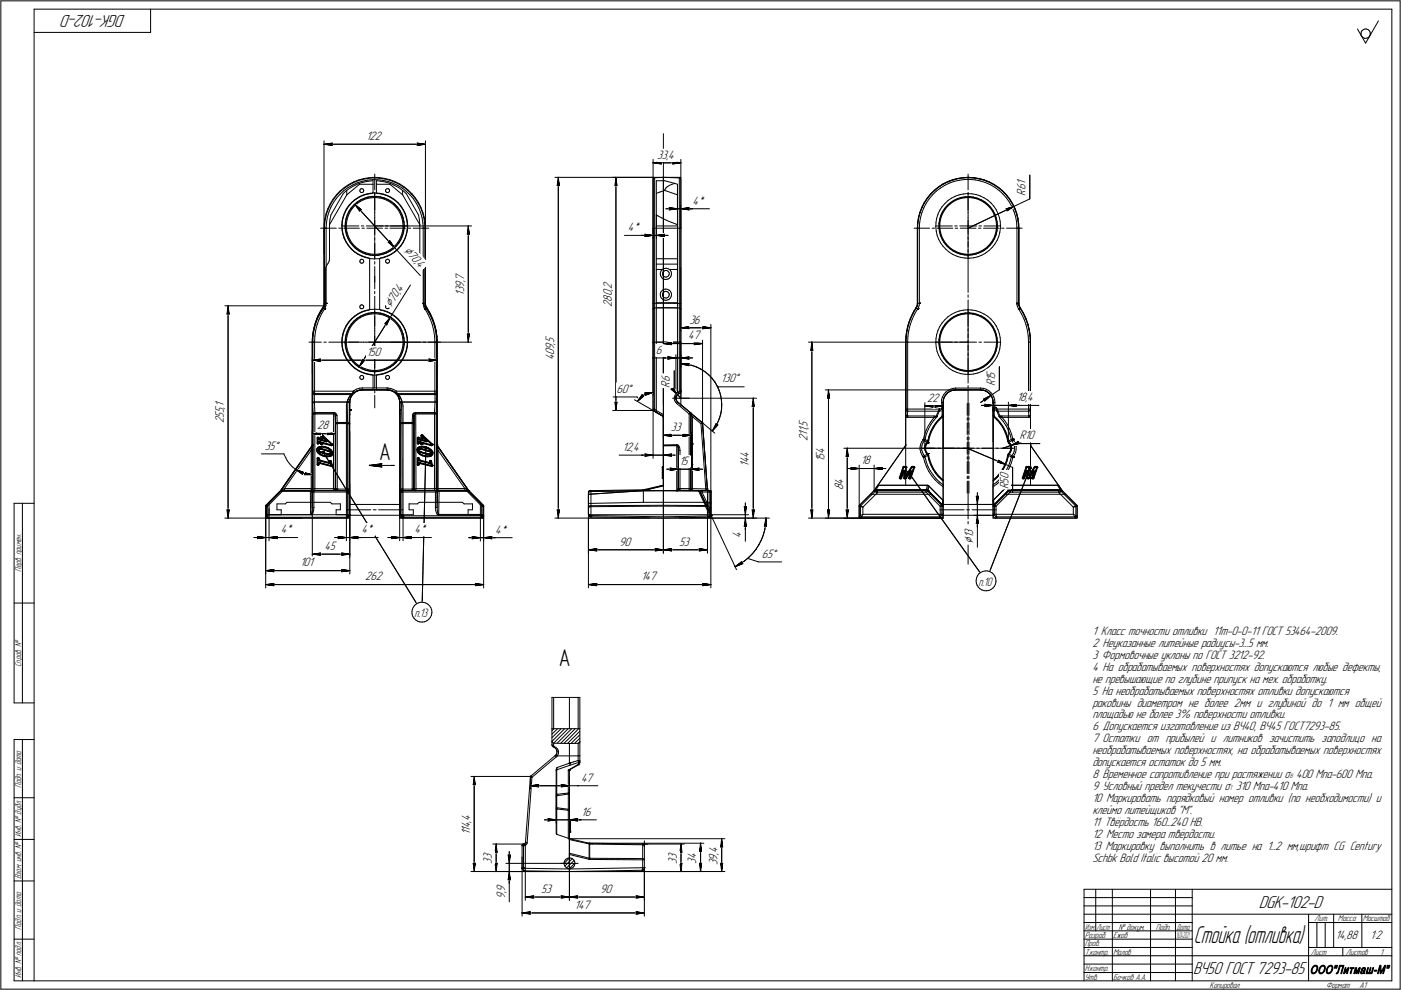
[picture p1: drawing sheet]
<svg xmlns="http://www.w3.org/2000/svg" width="842mm" height="595mm" viewBox="0 0 842 595" stroke-linecap="round" stroke-linejoin="round" font-family="sans-serif">
<defs><g id="words">
<text font-size="15.2" x="717" y="567">Стойка (отливка)</text>
<g font-size="14.6">
<text x="228" y="277">А</text>
<text x="336" y="400">А</text>
</g>
<g font-size="10.9">
<text x="75" y="9" transform="rotate(-180 75 9)">DGK-102-D</text>
<text x="757" y="546">DGK-102-D</text>
<text x="717" y="586">ВЧ50 ГОСТ 7293-85</text>
</g>
<g font-size="8.5">
<text x="242" y="151" transform="rotate(47 242 151)">Ç70,</text>
<text x="235" y="185" transform="rotate(-58 235 185)">Ç70,</text>
<text x="585" y="327" transform="rotate(-90 585 327)">Ç</text>
</g>
<g font-size="7.8">
<text x="220" y="84">122</text>
<text x="395" y="95">33</text>
<text x="401" y="95">,4</text>
<text x="616" y="111" transform="rotate(-90 616 111)">1</text>
<text x="616" y="118" transform="rotate(-90 616 118)">R</text>
<text x="616" y="114" transform="rotate(-90 616 114)">6</text>
<text x="416" y="123">4*</text>
<text x="377" y="139">4*</text>
<text x="250" y="159" transform="rotate(47 250 159)">4</text>
<text x="279" y="173" transform="rotate(-90 279 173)">9</text>
<text x="279" y="170" transform="rotate(-90 279 170)">,</text>
<text x="279" y="169" transform="rotate(-90 279 169)">7</text>
<text x="368" y="174" transform="rotate(-90 368 174)">2</text>
<text x="241" y="176" transform="rotate(-58 241 176)">4</text>
<text x="279" y="178" transform="rotate(-90 279 178)">1</text>
<text x="279" y="176" transform="rotate(-90 279 176)">3</text>
<text x="368" y="178" transform="rotate(-90 368 178)">0</text>
<text x="368" y="175" transform="rotate(-90 368 175)">,</text>
<text x="368" y="184" transform="rotate(-90 368 184)">2</text>
<text x="368" y="181" transform="rotate(-90 368 181)">8</text>
<text x="414" y="194">36</text>
<text x="414" y="204">47</text>
<text x="333" y="207" transform="rotate(-90 333 207)">,</text>
<text x="333" y="206" transform="rotate(-90 333 206)">5</text>
<text x="220" y="214">150</text>
<text x="333" y="213" transform="rotate(-90 333 213)">0</text>
<text x="333" y="210" transform="rotate(-90 333 210)">9</text>
<text x="394" y="213">6</text>
<text x="333" y="217" transform="rotate(-90 333 217)">4</text>
<text x="598" y="227" transform="rotate(-90 598 227)">5</text>
<text x="403" y="233" transform="rotate(-90 403 233)">R</text>
<text x="403" y="230" transform="rotate(-90 403 230)">6</text>
<text x="433" y="230">130Å</text>
<text x="598" y="232" transform="rotate(-90 598 232)">R</text>
<text x="598" y="229" transform="rotate(-90 598 229)">1</text>
<text x="371" y="236">60Å</text>
<text x="135" y="246" transform="rotate(-90 135 246)">,</text>
<text x="135" y="245" transform="rotate(-90 135 245)">1</text>
<text x="557" y="242">22</text>
<text x="611" y="241">18,4</text>
<text x="135" y="251" transform="rotate(-90 135 251)">5</text>
<text x="135" y="249" transform="rotate(-90 135 249)">5</text>
<text x="135" y="254" transform="rotate(-90 135 254)">2</text>
<text x="485" y="258" transform="rotate(-90 485 258)">,</text>
<text x="485" y="257" transform="rotate(-90 485 257)">5</text>
<text x="191" y="258">28</text>
<text x="403" y="259">33</text>
<text x="485" y="262" transform="rotate(-90 485 262)">1</text>
<text x="485" y="260" transform="rotate(-90 485 260)">1</text>
<text x="485" y="265" transform="rotate(-90 485 265)">2</text>
<text x="613" y="264">R10</text>
<text x="159" y="270">35Å</text>
<text x="374" y="271">12,4</text>
<text x="450" y="275" transform="rotate(-90 450 275)">4</text>
<text x="495" y="276" transform="rotate(-90 495 276)">5</text>
<text x="495" y="273" transform="rotate(-90 495 273)">4</text>
<text x="408" y="279">1</text>
<text x="410" y="279">5</text>
<text x="450" y="281" transform="rotate(-90 450 281)">1</text>
<text x="450" y="278" transform="rotate(-90 450 278)">4</text>
<text x="495" y="278" transform="rotate(-90 495 278)">1</text>
<text x="517" y="279">18</text>
<text x="606" y="288" transform="rotate(-90 606 288)">0</text>
<text x="507" y="291" transform="rotate(-90 507 291)">4</text>
<text x="606" y="294" transform="rotate(-90 606 294)">R</text>
<text x="606" y="291" transform="rotate(-90 606 291)">5</text>
<text x="507" y="294" transform="rotate(-90 507 294)">8</text>
<text x="169" y="321">4*</text>
<text x="217" y="321">4*</text>
<text x="249" y="321">4*</text>
<text x="298" y="321">4*</text>
<text x="445" y="323" transform="rotate(-90 445 323)">4</text>
<text x="585" y="323" transform="rotate(-90 585 323)">1</text>
<text x="585" y="321" transform="rotate(-90 585 321)">3</text>
<text x="372" y="328">90</text>
<text x="408" y="328">53</text>
<text x="195" y="331">45</text>
<text x="458" y="335">65Å</text>
<text x="180" y="340">101</text>
<text x="220" y="349">262</text>
<text x="385" y="349">147</text>
<text x="656" y="382">1 Класс точности отливки 11т-0-0-11 ГОСТ 53464-2009.</text>
<text x="656" y="389">2 Неуказанные литейные радиусы-3...5 мм.</text>
<text x="656" y="396">3 Формовочные уклоны по ГОСТ 3212-92.</text>
<text x="656" y="403">4 На обрабатываемых поверхностях допускаются любые дефекты,</text>
<text x="656" y="410">не превышающие по глубине припуск на мех. обработку.</text>
<text x="656" y="418">5 На необрабатываемых поверхностях отливки допускаются</text>
<text x="656" y="425">раковины диаметром не более 2мм и глубиной до 1 мм общей</text>
<text x="656" y="432">площадью не более 3% поверхности отливки.</text>
<text x="656" y="439">6 Допускается изготовление из ВЧ40, ВЧ45 ГОСТ7293-85.</text>
<text x="656" y="446">7 Остатки от прибылей и литников зачистить заподлицо на</text>
<text x="656" y="453">необрабатываемых поверхностях, на обрабатываемых поверхностях</text>
<text x="656" y="460">допускается остаток до 5 мм.</text>
<text x="656" y="468">8 Временное сопротивление при растяжении s 400 Мпа-600 Мпа.</text>
<text x="349" y="470">47</text>
<text x="656" y="475">9 Условный предел текучести s 310 Мпа-410 Мпа.</text>
<text x="656" y="482">10 Маркировать порядковый номер отливки (по необходимости) и</text>
<text x="349" y="490">16</text>
<text x="656" y="489">клеймо литейщиков &quot;М&quot;.</text>
<text x="282" y="498" transform="rotate(-90 282 498)">4</text>
<text x="282" y="495" transform="rotate(-90 282 495)">,</text>
<text x="282" y="494" transform="rotate(-90 282 494)">4</text>
<text x="656" y="497">11 Твёрдость 160...240 НВ.</text>
<text x="282" y="502" transform="rotate(-90 282 502)">1</text>
<text x="282" y="500" transform="rotate(-90 282 500)">1</text>
<text x="656" y="504">12 Место замера твёрдости.</text>
<text x="431" y="514" transform="rotate(-90 431 514)">,</text>
<text x="431" y="513" transform="rotate(-90 431 513)">4</text>
<text x="656" y="511">13 Маркировку выполнить в литье на 1...2 мм,шрифт CG Century</text>
<text x="296" y="519" transform="rotate(-90 296 519)">3</text>
<text x="296" y="516" transform="rotate(-90 296 516)">3</text>
<text x="407" y="519" transform="rotate(-90 407 519)">3</text>
<text x="407" y="517" transform="rotate(-90 407 517)">3</text>
<text x="418" y="519" transform="rotate(-90 418 519)">3</text>
<text x="418" y="516" transform="rotate(-90 418 516)">4</text>
<text x="431" y="520" transform="rotate(-90 431 520)">3</text>
<text x="431" y="517" transform="rotate(-90 431 517)">9</text>
<text x="656" y="518">Schbk Bold Italic высотой 20 мм.</text>
<text x="304" y="537" transform="rotate(-90 304 537)">,</text>
<text x="304" y="536" transform="rotate(-90 304 536)">9</text>
<text x="325" y="537">53</text>
<text x="361" y="537">90</text>
<text x="304" y="540" transform="rotate(-90 304 540)">9</text>
<text x="345" y="546">147</text>
<text x="803" y="565">14,88</text>
<text x="823" y="565">1:2</text>
</g>
<text font-size="7.7" x="249" y="371">п.13</text>
<text font-size="7.6" x="588" y="352">п.10</text>
<text font-size="7.3" x="787" y="585">ООО&quot;Литмаш-М&quot;</text>
<g font-size="5.4">
<text x="13" y="344" transform="rotate(-90 13 344)">Перв. примен.</text>
<text x="13" y="401" transform="rotate(-90 13 401)">Справ. №</text>
<text x="13" y="474" transform="rotate(-90 13 474)">Подп. и дата</text>
<text x="13" y="503" transform="rotate(-90 13 503)">Инв. № дубл.</text>
<text x="13" y="529" transform="rotate(-90 13 529)">Взам. инв. №</text>
<text x="790" y="554">Лит.</text>
<text x="804" y="554">Масса</text>
<text x="819" y="554">Масштаб</text>
<text x="13" y="559" transform="rotate(-90 13 559)">Подп. и дата</text>
<text x="652" y="564">Разраб.</text>
<text x="669" y="564">Ежов</text>
<text x="672" y="559">№ докум.</text>
<text x="695" y="559">Подп.</text>
<text x="652" y="569">Пров.</text>
<text x="652" y="574">Т.контр.</text>
<text x="669" y="574">Малов</text>
<text x="788" y="574">Лист</text>
<text x="809" y="574">Листов</text>
<text x="829" y="574">1</text>
<text x="13" y="588" transform="rotate(-90 13 588)">Инв. № подл.</text>
<text x="652" y="584">Н.контр.</text>
<text x="652" y="589">Утв.</text>
<text x="669" y="589">Бочков А.А.</text>
<text x="727" y="594">Копировал</text>
<text x="797" y="594">Формат</text>
<text x="817" y="594">A1</text>
</g>
<g font-size="5.3">
<text x="652" y="559">Изм.</text>
<text x="659" y="559">Лист</text>
<text x="707" y="559">Дата</text>
</g>
<g font-size="5.1">
<text x="707" y="564">1</text>
<text x="708" y="564">6.04.2021</text>
</g>
<g font-size="4">
<text x="775" y="468">В</text>
<text x="739" y="475">Т</text>
</g>
</g></defs>
<g fill="none" stroke="#000" stroke-width=".6">
<path d="M1 1v594zM1 1h841zM20 6v584zM20 6h817zM20 19h71zM91 6v13zM816 17l5 9zM818 19v1zM819 18h.1M819 18l-1 1zM819 18l1-1zM820 17h1z"/>
<path d="M821 17l1 1zM822 18h1zM823 18v1zM823 19l1 1zM828 13l-7 13zM837 6v584zM842 1v594zM818 20v1zM818 21l1 1zM819 22v1zM819 23h1zM820 23h1z"/>
<path d="M821 23h1zM822 23l1-1zM823 21v1zM824 20l-1 1zM824 20h.1M195 85v67zM195 87l5-1zM195 87h5zM195 87h61zM199 87h1zM200 86l-1 1zM251 87h5z"/>
<path d="M251 86v1zM251 86l5 1zM251 87h.1M256 85v67zM393 96v11zM393 98l5-1zM393 98l5 1zM393 98h16zM397 98l1 1zM398 97l-1 1zM399 80v163zM404 99l5-1z"/>
<path d="M404 97l1 1zM404 97l5 1zM405 98l-1 1zM409 96v11zM200 120l-1 2zM202 117l-2 3zM202 119l-2 3zM202 118l-2 2zM204 117l3-2zM204 117l-2 2zM204 115l3-2zM204 115l-2 3z"/>
<path d="M204 115l-2 2zM206 116l-7 13zM206 116l2-2zM207 115l2-2zM207 113l2-2zM207 113l3-2zM208 114l3-1zM208 114v3zM208 117l-10 18zM208 117l8-6zM209 113l3-2zM209 111l3-1z"/>
<path d="M210 111l2-2zM211 113l3-2zM212 111l3-1zM212 110l3-1zM212 109l3-1zM214 111l2-1zM214 120l2-2zM215 110l3-1zM215 109l3-1zM215 119l3-2zM215 108l4-1zM216 110l3-1z"/>
<path d="M216 110v1zM216 111h8zM216 115h.1M216 118l3-1zM216 114v1zM216 115l1 1zM217 114v-1zM217 114h-1zM217 116h1zM217 113l1 1zM218 116h.1M218 117h2z"/>
<path d="M218 109l3-1zM218 114h.1M218 108l3-1zM218 114l1 1zM219 115l-1 1zM219 107h3zM219 115h.1M219 117h2zM219 119h2zM219 109h3zM219 119l2-1zM220 117l3-1z"/>
<path d="M221 108h3zM221 119h2zM221 119l3-1zM221 117l3-1zM221 118h3zM221 107h4zM222 107h3zM222 109h2zM223 116h2zM223 119h3zM224 118h2zM224 116h.1"/>
<path d="M224 108h3zM224 109v2zM224 111v5zM225 107h3zM225 105v9zM225 116v1zM225 119v9zM225 116v10zM225 116h3zM226 119h2zM226 118h2zM226 118h3z"/>
<path d="M226 109h3zM226 111h8zM226 109v2zM226 116h1zM226 111v5zM227 116l2 1zM227 108h3zM228 116l2 1zM228 107l3 1zM228 119h2zM228 107h3zM228 118l3 1z"/>
<path d="M229 109h3zM229 118l2 1zM229 117h3zM230 108l3 1zM230 119l2 1zM230 117l3 1zM231 119l2 1zM231 108h3zM231 107l3 1zM232 109l3 1zM232 117l2 1zM232 115h.1"/>
<path d="M232 115v1zM232 114v1zM232 114h.1M232 116h1zM232 114l1-1zM233 116h.1M233 118l2 1zM233 113l1 1zM233 109l3 1zM233 120l2 1zM233 116l1-1zM234 114h.1"/>
<path d="M234 114v1zM234 118l2 2zM234 115h.1M234 108l3 1zM234 111l8 6zM235 110l2 1zM235 110l-1 1zM235 119l2 1zM236 110l3 1zM236 120l2 1zM237 111l3 2zM237 109l3 2z"/>
<path d="M239 111l3 2zM240 113l2 1zM240 111l3 2zM240 111l3 1zM242 113l2 2zM242 114l2 2zM242 117l10 18zM242 114v3zM243 113l2 1zM243 112l2 2zM244 116l8 13zM244 115l2 2z"/>
<path d="M245 114l2 3zM245 114l3 3zM246 117l2 3zM247 117l2 2zM248 117l2 2zM248 120l2 2zM249 119l2 3zM250 119l2 3zM334 107h59zM335 112l1-1zM336 107v5zM336 111v1z"/>
<path d="M336 107l-1 5zM336 107v204zM368 107h25zM370 112v-1zM370 107l1 5zM370 111l1 1zM370 107v5zM370 107v140zM393 107v140zM393 107h16zM393 107v131zM393 108v29z"/>
<path d="M393 107v1zM393 107h.1M393 107h6zM393 107v30zM394 109h5zM394 116v13zM394 109v7zM394 116l3-1zM397 115h2zM399 107v30zM399 107h9zM399 115h.1"/>
<path d="M399 109l7 1zM400 114l7 3zM400 114h.1M400 113v1zM401 112h1zM401 112l-1 1zM402 112l2-1zM404 111l2-1zM406 110l1 1zM407 114v13zM407 117v18zM407 111v6z"/>
<path d="M409 107h.1M408 107v30zM409 107v1zM409 107v129zM409 108v29zM557 119l-2 3zM557 119l-1 3zM558 119l-1 3zM559 117l-2 2zM559 117l3-3zM560 117l-2 2zM560 117l3-2z"/>
<path d="M562 114l2-2zM563 115l2-2zM564 112l3-1zM565 113l3-2zM567 111l3-2zM568 111l3-1zM570 109l3-1zM571 110l3-1zM572 119l2-1zM573 108l3-1zM574 109l3-1zM574 118l2-1z"/>
<path d="M575 120l3-1zM575 119h3zM576 107h3zM576 117h3zM577 108h3zM577 119h3zM578 119l2-1zM579 107h3zM579 117l3-1zM580 119h2zM580 108h3zM580 118h3z"/>
<path d="M582 116l2 1zM582 105v9zM582 116v1zM582 119v9zM582 116v10zM582 107h3zM582 119h3zM583 118l2 1zM583 118h2zM583 108h3zM584 117h3zM585 119h2z"/>
<path d="M585 118l2 1zM585 107h4zM585 107l4 1zM586 108l3 1zM587 117l2 1zM587 119l2 1zM587 119l3 1zM589 107l3 1zM589 108h3zM589 118l2 1zM589 109l3 1zM591 119l3 1z"/>
<path d="M592 108l3 1zM592 108l3 2zM592 110l3 1zM595 109l2 2zM595 110l2 1zM595 111l3 2zM597 111l3 2zM598 113l2 1zM600 113l3 2zM600 114l3 3zM603 115l2 2zM603 117l2 2z"/>
<path d="M605 117l2 3zM605 119l2 2zM607 120l1 2zM607 120l1 3zM619 105v15zM193 137h9zM195 139v45zM195 137h.1M195 137v45zM195 137v2zM195 135v2zM195 137h1z"/>
<path d="M195 131v4zM195 132v3zM196 128l-1 3zM196 137h.1M196 137v45zM196 129l-1 3zM196 134v3zM197 130l-1 4zM197 125l-1 3zM197 126l-1 3zM198 127l-1 3zM198 136v20z"/>
<path d="M198 135v1zM198 132v3zM199 122l-2 3zM199 123l-2 3zM199 129l-1 3zM199 125l-1 2zM200 120l-1 3zM200 122l-1 3zM204 137h1zM205 136l1 2zM206 136h10zM206 133l-1 3z"/>
<path d="M206 138v3zM206 137v3zM206 135v2zM206 132v3zM206 140l1 2zM206 131v2zM207 137h9zM207 130l-1 2zM207 128l-1 3zM207 136l1 3zM208 127l-1 3zM208 134l-1 2z"/>
<path d="M208 137v2zM208 139v2zM208 134v3zM208 139l1 2zM208 131v3zM208 132v2zM208 126l-1 2zM208 135v2zM208 137l1 3zM208 133v2zM209 140v2zM209 129l-1 2z"/>
<path d="M209 129l-1 3zM209 125l-1 2zM209 130l-1 3zM209 124l-1 2zM210 127l-1 2zM210 128l-1 2zM210 123l-1 2zM211 125l-1 2zM211 126l-1 2zM211 122l2-2zM211 122l-2 2zM212 121l-2 2z"/>
<path d="M212 121l2-1zM213 123l2-1zM213 123l-2 2zM213 124l1-1zM213 124l-2 2zM213 123l2-2zM213 120l2-1zM213 123l4 3zM213 123l3 4zM213 123l24 26zM214 123l2-2zM215 122l2-2z"/>
<path d="M215 121l2-1zM216 126h1zM216 126v1zM216 121l3-1zM217 120l2-1zM217 136h2zM218 137h1zM219 120l2-1zM220 136h5zM220 137h5zM225 129v2zM225 132v5z"/>
<path d="M225 137v5zM225 137h5zM225 136h5zM225 136v5zM225 128v1zM225 131v5zM225 136h58zM231 137h2zM232 136h1zM232 120l3 2zM234 137h10zM235 122l1 1z"/>
<path d="M235 136h10zM235 121l2 2zM236 123l2 2zM237 123l2 2zM237 123l2 1zM237 120l2 2zM238 125l2 2zM238 121l2 2zM239 125l1 1zM239 124l1 2zM239 122l2 2zM240 127l1 2z"/>
<path d="M240 126l1 3zM240 123l2 2zM241 129l1 2zM241 124l1 2zM242 131v2zM242 125l1 2zM242 140l-1 2zM242 133v3zM242 131l1 2zM242 137v3zM242 136v1zM242 126l2 2z"/>
<path d="M242 139v2zM243 140l-1 2zM243 133v3zM243 136l-1 3zM243 136h.1M243 127l1 3zM243 137v3zM243 136v1zM244 128v3zM244 130v2zM244 140v2zM244 131l1 2z"/>
<path d="M244 132l1 3zM245 137l-1 3zM245 135v2zM245 133v3zM245 139l-1 2zM245 136v3zM245 136h.1M245 137h2zM248 137h10zM250 122l2 3zM251 122l2 3zM252 129v3z"/>
<path d="M252 122l1 3zM252 125l1 3zM252 132v3zM252 136v20zM252 135v1zM253 125l1 3zM253 128l1 3zM254 131v3zM254 128l1 3zM254 134v3zM254 137v45zM254 137h1z"/>
<path d="M255 131v3zM255 131l1 3zM255 134v3zM256 137h.1M255 137v45zM256 134v3zM256 137v2zM256 139v45zM256 137v45zM281 136l1 5zM281 136v5zM281 136v70z"/>
<path d="M393 137v6zM393 137h.1M393 137v45zM393 137h6zM394 129v14zM394 136h13zM394 129v7zM394 136v20zM394 129l1 1zM395 130l3 1zM398 131l3 1zM399 137h9z"/>
<path d="M399 137v45zM400 125h7zM401 132l3 2zM402 125h5zM402 125h1zM402 126l5-1zM403 125l-1 1zM404 134l3 1zM407 125h2zM407 136v20zM407 135v1zM408 137h1z"/>
<path d="M408 137v45zM409 123v14zM409 125l5 1zM409 125h5zM409 125h7zM409 137v45zM414 125v1zM414 125h.1M414 125h12zM549 137h10zM551 137v47zM552 137h.1"/>
<path d="M551 137v45zM552 134l-1 3zM552 137v45zM552 137h1zM552 134v3zM552 131v3zM553 137v45zM553 134v3zM553 128l-1 3zM553 131v3zM554 125l-1 3zM554 128l-1 3z"/>
<path d="M555 125l-1 3zM555 122l-1 3zM556 122l-2 3zM557 122l-2 3zM560 137h2zM562 136h10zM562 136l1 3zM563 134l-1 2zM563 139v2zM563 131v3zM563 137h10zM564 129l-1 2z"/>
<path d="M564 134v3zM564 137l1 2zM565 139v2zM565 132l-1 2zM565 135v2zM565 126l-1 3zM565 139v3zM565 137v3zM565 133v2zM565 140l1 2zM565 129v3zM565 130v2z"/>
<path d="M566 130l-1 3zM566 124l-1 2zM566 127l-1 2zM567 128l-2 2zM567 128l-1 2zM568 125l-2 2zM568 125l-1 3zM568 126l-1 2zM568 122l2-1zM568 122l-2 2zM569 124l2-1zM569 124l-1 2z"/>
<path d="M569 123l2-1zM569 123l-1 2zM569 124l2-2zM569 124l-1 1zM570 121l2-2zM571 123l2-2zM571 122l2-1zM571 122l2-2zM573 121l2-1zM573 120l2-1zM574 136h1zM574 137h2z"/>
<path d="M575 120l2-1zM577 136h5zM577 137h5zM582 129v2zM582 132v5zM582 137v12zM582 137h5zM582 136h5zM582 136v5zM582 128v1zM582 131v5zM582 137l27-13z"/>
<path d="M588 137h2zM588 136h2zM589 120l2 2zM590 120l2 1zM591 137h9zM591 122l2 1zM591 136h10zM592 121l2 2zM593 123l2 2zM594 123l1 2zM594 120l2 2zM595 125l1 2z"/>
<path d="M595 125l2 2zM595 125l2 1zM596 122l1 2zM596 127l1 2zM597 127l1 2zM597 126l1 3zM597 124l2 2zM597 129l1 2zM598 129l1 2zM598 131l1 2zM599 140l-1 2zM599 131v2z"/>
<path d="M599 126l1 2zM599 133v3zM599 137v3zM599 136v1zM599 138v3zM599 139v2zM599 136v2zM599 136h.1M599 136v3zM600 128l1 3zM601 131v2zM601 140l-1 2z"/>
<path d="M601 133v3zM601 137v3zM601 136v1zM602 137h1zM605 126h.1M605 126l4-2zM605 137h9zM605 127l4-3zM605 126v1zM607 121l1 3zM608 124l1 3zM608 122l2 3z"/>
<path d="M608 123l2 2zM609 124l10-4zM609 127l1 3zM610 125l1 4zM610 125l1 3zM610 130l1 3zM611 129l1 3zM611 133v3zM611 128l1 3zM611 136v1zM611 137h1zM611 137v45z"/>
<path d="M612 132v3zM612 131v4zM612 135v2zM612 137h.1M612 137v45zM612 137v47zM196 160v1zM197 159l-1 1zM197 158v1zM198 157l-1 1zM198 156v1zM206 141l1 2z"/>
<path d="M207 142l1 3zM207 143l1 3zM208 145l1 2zM208 146l1 2zM208 141l1 2zM209 141v3zM209 147l2 2zM209 143l1 3zM209 142l1 2zM209 144l2 2zM209 148l2 2zM210 146l2 1z"/>
<path d="M210 144l2 2zM211 146l1 2zM211 149l2 2zM211 150l2 1zM212 146l1 2zM212 147l2 2zM212 148l2 1zM213 151l2 1zM213 151l2 2zM213 148l2 2zM214 149l1 2zM214 149l2 2z"/>
<path d="M215 152l2 2zM215 150l2 1zM215 153l3 1zM215 151l3 1zM216 151l2 1zM216 157v1zM216 156v1zM216 158h1zM217 156h.1M217 156h-1zM217 158h1zM217 154h2z"/>
<path d="M217 151l2 1zM217 156h1zM218 158h.1M218 154l2 1zM218 152l2 1zM218 156h.1M218 156l1 1zM219 157l-1 1zM219 157h.1M219 154l3 1zM219 152h3zM220 153h2z"/>
<path d="M220 155h3zM220 153h3zM222 155v1zM222 152l2 1zM222 156v30zM222 153l3 1zM223 155l2 1zM223 153h2zM224 153h3zM225 154h2zM225 156l3-1zM225 157v2z"/>
<path d="M225 146v10zM225 143v2zM225 145v10zM225 142v2zM225 153h3zM227 153l2-1zM227 154l3-1zM228 155h2zM228 153h2zM228 156v30zM228 156l1-1zM229 155l2-1z"/>
<path d="M229 152h2zM230 153l2-1zM230 155l3-1zM231 154h3zM231 152l2-1zM232 157h.1M232 157v1zM232 156v1zM232 156h.1M232 152l2-1zM232 158h1zM232 156h1z"/>
<path d="M232 152l3-1zM233 154l2-1zM233 158h.1M233 156h1zM233 146l4 3zM233 146l1-1zM233 158h1zM233 151l2-2zM234 154l2-2zM234 156h.1M234 156v1zM234 157v1z"/>
<path d="M234 145h.1M234 145l3 4zM234 151l2-1zM235 151l1-2zM235 153l2-1zM235 149l2-1zM236 152l2-1zM236 150l2-2zM236 149l2-1zM237 149l16 17zM237 152l2-2zM238 151l2-2z"/>
<path d="M239 146l-2 2zM240 146l-2 2zM240 144l-1 2zM241 144l-1 2zM241 148l-2 2zM241 142l-1 2zM241 147l-1 2zM242 141l-1 3zM242 142l-1 2zM242 146l-1 2zM243 145l-2 2zM243 143l-1 3z"/>
<path d="M244 142l-1 3zM244 141l-1 2zM252 156v1zM252 157l1 1zM253 158v1zM253 159l1 1zM254 160l1 1zM281 141v-1zM281 140l1 1zM375 141h13zM385 141h8zM388 141h5z"/>
<path d="M388 141h.1M388 142l5-1zM388 141v1zM393 141h1zM394 141l5 1zM394 141h5zM394 141h7zM394 156h13zM394 156v3zM394 159h13zM394 159v3zM399 141v1z"/>
<path d="M399 141h.1M407 156v3zM407 159v3zM563 141l1 3zM564 144l1 2zM565 141l1 3zM565 146l2 2zM565 142l1 2zM566 142l1 2zM566 144l1 2zM566 144l2 2zM567 148l2 2z"/>
<path d="M567 144l1 2zM567 146l2 2zM568 146l1 2zM568 146l2 2zM569 150l2 2zM569 148l2 1zM570 148l2 2zM571 152l2 1zM571 149l2 2zM572 150l2 1zM573 151l2 1zM573 153l2 1z"/>
<path d="M574 151l2 1zM575 152l2 1zM575 154l3 1zM575 152l3 1zM576 152h2zM577 153h3zM578 153h2zM578 155h2zM578 152l3 1zM580 153h2zM580 155h3zM581 153h2z"/>
<path d="M582 153v23zM582 150v1zM582 145v10zM582 142v2zM582 153h2zM582 153h3zM583 155h2zM583 153l3-1zM584 153h3zM585 153l2-1zM585 155l3-1zM586 152h2z"/>
<path d="M587 153l2-1zM587 152h2zM588 154l2-1zM588 152l2-1zM589 152l2-1zM589 152l2-2zM590 151l2-2zM590 153l2-1zM591 151l2-2zM591 150l2-1zM592 149l2-1zM592 152l2-1z"/>
<path d="M593 149l2-1zM593 149l2-2zM594 151l2-2zM595 146l-1 2zM596 146l-1 2zM597 145l-2 2zM597 144l-2 2zM598 144l-2 2zM598 143l-1 2zM598 142l-1 2zM598 147l-2 2zM599 141l-1 3z"/>
<path d="M599 141l-1 2zM599 145l-1 2zM600 142l-1 3zM196 162v20zM196 161v1zM225 166v8zM225 175v2zM225 178v8zM225 160v10zM247 171l-12 20zM255 161v1zM255 162v20z"/>
<path d="M394 162h4zM394 162v20zM397 177v1zM397 165v1zM397 176v1zM397 164v1zM397 178l1 1zM397 166l1 1zM397 163v1zM397 175l1-1zM397 175v1zM398 179v1z"/>
<path d="M398 167h.1M398 162l-1 1zM398 174h1zM398 165v1zM398 177v1zM398 164v1zM398 162l1-1zM398 162h.1M398 177h.1M398 180h1zM398 167l1 1zM398 166h1z"/>
<path d="M398 178l1 1zM399 163h.1M399 163l-1 1zM399 176v-1zM399 176l-1 1zM399 166l1 1zM399 179h1zM399 174h1zM399 163h1zM399 161h1zM399 175h1zM399 168h1z"/>
<path d="M400 167h1zM400 179h1zM400 163h1zM400 175h1zM400 174h1zM400 161h1zM400 168h1zM401 167v-1zM401 179h.1M401 163h1zM401 175l1 1zM401 174h1z"/>
<path d="M401 166h1zM401 179l1-1zM401 161l1 1zM401 168l1-1zM402 163v1zM402 176h.1M402 164v1zM402 176v1zM402 174l1 1zM402 165v1zM402 177v1zM402 165h.1"/>
<path d="M402 177h.1M402 162h5zM402 162l1 1zM403 175v1zM403 163h.1M403 179l-1 1zM403 166l-1 1zM403 176l1 1zM403 178v1zM403 163l1 2zM403 165v1zM404 177l-1 1z"/>
<path d="M404 165h-1zM407 162v20zM409 161v38zM582 177v2zM135 184h60zM136 189l1-1zM137 184l1 5zM137 188l1 1zM137 184l-1 5zM137 184v127zM188 199v3zM188 198v4z"/>
<path d="M189 197l-1 3zM189 198l-1 4zM189 196l-1 3zM189 195l-1 3zM190 195l-1 3zM190 199l-1 3zM190 193l-1 4zM190 192l-1 4zM190 191l-1 4zM191 195l-1 4zM191 191l-1 4zM191 190l-1 3z"/>
<path d="M192 192l-1 3zM192 189l-2 3zM192 188l-2 3zM192 188l-1 3zM193 187l-2 3zM193 189l-1 3zM194 186l-2 3zM194 185l-2 3zM194 185h.1M194 185l1 1zM195 184l-1 1zM195 185l-1 1z"/>
<path d="M195 184l-2 3zM195 182v2zM195 182h.1M195 183v1zM195 182v1zM195 184v1zM195 186h.1M195 186l-2 3zM195 182h1zM195 185h.1M196 185h-1zM196 182l-1 1z"/>
<path d="M196 184v1zM196 182v2zM196 182h.1M207 199l-1 3zM207 198l-1 2zM208 197l-1 2zM208 196l-1 2zM209 199l-1 2zM209 199l-1 3zM209 194l-1 3zM209 194l-1 2zM210 197l-1 2z"/>
<path d="M210 198l-1 2zM211 192l-2 2zM211 192l2-1zM211 195l-1 2zM211 196l-1 2zM211 192l2-2zM213 191l2-2zM213 193l2-1zM213 193l-2 2zM213 194l1-2zM213 194l-2 2zM213 193l2-2z"/>
<path d="M213 190l2-2zM214 192l2-1zM215 192l2-2zM215 189l2-1zM215 191l2-1zM215 188l3-1zM216 184v1zM216 184h.1M216 185l1 1zM216 191l3-1zM217 190l2-1zM217 183h.1"/>
<path d="M217 183l-1 1zM217 188l2-1zM217 186h1zM217 183h1zM218 186v-1zM218 187h2zM218 183v1zM218 184h1zM219 185h-1zM219 190l2-1zM219 184v1zM219 189l2-1z"/>
<path d="M219 187l3-1zM220 187l3-1zM221 189h2zM221 188h3zM222 186h.1M223 186h2zM223 189h3zM224 188h2zM225 186v10zM225 197v2zM225 187v1zM225 190v7z"/>
<path d="M225 199v1zM225 186h3zM226 189h2zM226 188h2zM226 188h3zM228 186l2 1zM228 189h2zM228 186h1zM228 188l3 1zM229 186l2 1zM229 188l2 1zM230 189l2 1z"/>
<path d="M230 187h3zM231 189l2 1zM231 187l3 1zM231 195h1zM232 184v1zM232 185h.1M232 184h.1M232 184v-1zM232 195h.1M232 185l1 1zM232 183h1zM232 190l3 1z"/>
<path d="M233 186h.1M233 187l2 1zM233 190l2 1zM233 183h1zM233 186l1-1zM234 188l2 1zM234 183v1zM234 184h.1M234 184v1zM235 191l-3 4zM235 191l-4 4zM235 191l-19 30z"/>
<path d="M235 191l1 2zM235 191l2 2zM235 188l2 2zM236 189l2 2zM236 193l2 2zM237 193l2 1zM237 190l2 2zM238 191l2 1zM238 195l2 2zM239 194l1 2zM239 192l2 2zM240 197l1 2z"/>
<path d="M240 192l1 2zM240 196l1 3zM240 196l1 2zM241 199l1 2zM241 194l1 2zM241 194l2 3zM241 198l1 3zM242 196l2 2zM243 197l1 2zM244 198v2zM244 199v3zM254 182l1 2z"/>
<path d="M254 182h.1M254 182h1zM255 184v1zM255 182v1zM255 185h.1M255 183v1zM255 186h.1M255 182h.1M255 184l1 1zM256 182h.1M255 186l1-1zM255 183l1 1z"/>
<path d="M255 186l2 3zM256 184v1zM256 184l1 1zM256 185l1 1zM256 183v1zM256 183h.1M256 185h.1M257 185h.1M256 185v1zM256 186l2 3zM257 185l2 3zM257 186l2 3z"/>
<path d="M257 189l2 3zM258 189l2 3zM259 188l1 4zM259 189l1 3zM259 192l1 3zM260 192l1 3zM260 195l1 4zM260 192l1 4zM261 199v3zM261 195l1 4zM261 196l1 3zM262 199v3z"/>
<path d="M262 199l1 3zM393 182h.1M393 182v4zM393 186v20zM393 186h.1M393 185h.1M393 185h6zM393 182h6zM393 185v21zM393 182v3zM394 185h13zM394 182h13z"/>
<path d="M394 182v3zM394 185v21zM399 185v21zM399 182v3zM399 182h9zM399 185h9zM399 180l1 1zM400 181l1-1zM401 180h1zM407 182v3zM407 185v21zM408 185v21z"/>
<path d="M408 182h.1M408 183v2zM408 182v1zM409 185h.1M408 182h1zM409 182h.1M409 186h.1M409 197l5-1zM409 197l5 1zM409 197h18zM409 182v4zM409 186v20z"/>
<path d="M414 197v1zM414 196v1zM422 198l5-1zM422 196l1 1zM422 196l5 1zM423 197l-1 1zM427 195v100zM545 199l-1 3zM545 199v3zM545 197v3zM546 195l-1 4zM546 199v3z"/>
<path d="M546 193l-1 4zM547 192l-1 3zM547 195l-1 4zM548 190l-2 3zM548 192l-1 3zM548 188l-1 4zM549 189l-2 3zM549 187l-1 3zM550 189l-2 3zM550 185l-2 3zM551 185h-1zM551 185h.1"/>
<path d="M551 185l-2 4zM551 185l1 1zM551 184v1zM551 184l-2 3zM552 182h.1M551 183v1zM551 183h.1M551 186l-1 3zM552 186h.1M552 183l-1 1zM552 182v1zM551 186h.1"/>
<path d="M552 182h1zM552 185h.1M552 183v2zM553 182l-1 1zM553 182h.1M564 199l-1 2zM565 196l-1 3zM565 199v3zM565 200v2zM566 194l-1 2zM566 197l-1 2zM567 197l-2 3z"/>
<path d="M567 198l-1 2zM568 195l-2 2zM568 195l-1 2zM568 196l-1 2zM568 192l2-2zM568 192l-2 2zM569 194l2-2zM569 194l-1 2zM569 193l2-1zM569 193l-1 2zM570 190l2-1zM571 192l2-1z"/>
<path d="M571 192l2-2zM572 189l2-1zM573 191l2-1zM573 190l2-1zM574 188l2-1zM575 190l2-1zM575 189h3zM575 189l3-1zM576 187l3-1zM577 189h3zM578 189l2-1zM578 188h2z"/>
<path d="M579 186h3zM580 189h2zM580 188h3zM582 186h2zM582 180v23zM582 186v10zM582 198v1zM582 189h3zM583 188h2zM584 186l3 1zM585 189h2zM585 188l2 1z"/>
<path d="M587 187l2 1zM587 189l2 1zM587 189l3 1zM589 188l2 1zM589 190l2 1zM590 190l2 1zM591 191l2 2zM591 189l3 1zM592 191l2 2zM593 193l2 2zM594 193l1 1zM594 190l2 2z"/>
<path d="M595 195l1 2zM595 194l2 2zM596 192l1 2zM596 197l1 2zM597 196l1 3zM597 194l2 2zM597 199l1 2zM598 199l1 2zM599 196l1 2zM600 198l1 3zM611 182h1zM611 182h.1"/>
<path d="M611 183h.1M611 183v1zM611 184l1 2zM612 182h.1M612 186h.1M612 182v2zM612 186l1-1zM612 186l2 3zM612 184l1 1zM612 182l1 2zM613 184v1zM613 185h.1"/>
<path d="M613 185l2 3zM614 189l1 3zM615 188l1 3zM615 188l2 3zM615 188l2 4zM615 192l2 3zM616 191l2 4zM617 191l1 4zM617 195v4zM617 192l1 3zM617 199l1 3zM618 195v3z"/>
<path d="M618 195l1 3zM618 195l1 4zM618 198l1 4zM619 198v4zM619 199v3zM186 206h7zM188 206v89zM188 204v2zM188 215v10zM188 216h5zM188 216l5 1zM188 216h75z"/>
<path d="M188 206v31zM188 206h.1M188 206v43zM188 205v1zM188 202v4zM188 202v3zM188 206h1zM188 206v29zM188 200v4zM189 206v29zM189 205h.1M189 202v3z"/>
<path d="M192 216l1 1zM193 216h-1zM195 206h1zM198 206h7zM205 206h11zM205 206l1 2zM206 203l-1 3zM206 208v3zM206 207v2zM206 204v3zM206 209l1 3zM206 202v2z"/>
<path d="M206 200v3zM206 211l1 2zM207 206h1zM207 212l1 2zM207 213l1 2zM207 206l1 3zM208 214l1 2zM208 204l-1 2zM208 207v2zM208 209v2zM208 204v3zM208 209l1 2z"/>
<path d="M208 201v3zM208 202v2zM208 215l1 3zM208 205v2zM208 207l1 3zM208 211l1 2zM208 203v2zM209 211v3zM209 210v2zM209 216l1 2zM209 200l-1 3zM209 213l1 2z"/>
<path d="M209 212l1 2zM209 214l2 2zM209 218l2 2zM210 206h7zM210 218l2 2zM210 215l2 2zM210 214l2 2zM211 216l1 2zM211 220l2 1zM212 216l1 2zM212 217l2 2zM212 218l2 1z"/>
<path d="M213 218l2 1zM214 219l1 2zM214 219l2 2zM215 219l2 2zM217 206h2zM218 216l-2 5zM218 216v1zM218 217h1zM218 206h2zM219 217l-3 4zM220 206h5zM221 206h4z"/>
<path d="M225 206h5zM225 215v11zM225 212v2zM225 206v5zM225 200v6zM225 214v7zM225 211v1zM225 206v3zM225 202v4zM225 206h4zM225 206h58zM230 206h2z"/>
<path d="M232 206h1zM233 206h8zM235 206h10zM235 219l2-1zM236 220l2-2zM236 219l2-2zM239 216l-2 2zM240 216l-2 2zM240 215l-2 2zM240 214l-1 2zM241 214l-1 2zM241 218l-2 2z"/>
<path d="M241 213l-1 2zM241 212l-1 2zM242 201v2zM242 216l-2 2zM242 209l-1 3zM242 211l-1 2zM242 212l-1 2zM242 203v3zM242 201l1 2zM242 207v2zM242 206v1zM242 206h2z"/>
<path d="M242 216l-1 2zM242 209v2zM243 209l-1 3zM243 203v3zM243 206l-1 3zM243 206h.1M243 214l-1 2zM243 207v2zM243 206v1zM243 213l-1 3zM244 212l-1 2zM244 211l-1 2z"/>
<path d="M244 202l1 2zM244 200l1 3zM244 209v3zM245 204v3zM245 207l-1 2zM245 203v3zM245 208l-1 3zM245 206v2zM245 206h.1M245 206h8zM254 206h2zM257 206h8z"/>
<path d="M258 217l5-1zM258 216h.1M258 216h5zM258 216v1zM261 202v4zM261 206v29zM261 206h1zM262 202v4zM263 206h.1M262 206v29zM263 202v4zM263 206v89z"/>
<path d="M263 215v10zM263 206v31zM263 206v43zM281 201v5zM281 201h.1M281 201h1zM282 201l-1 5zM392 215h9zM393 206h.1M393 206v40zM393 206h6zM394 206v42z"/>
<path d="M394 206h13zM399 204v46zM399 207l5-1zM399 207h5zM399 207h23zM399 206h9zM399 206v43zM399 215h7zM401 214l5 1zM401 214l1 1zM401 216l5-1zM401 215h5z"/>
<path d="M401 215h.1M402 215l-1 1zM403 207h1zM404 206l-1 1zM406 213v26zM406 215h3zM407 206v31zM408 206h1zM408 206v29zM409 219h5zM409 219l5 1zM409 219h1z"/>
<path d="M409 206v15zM409 215l5 1zM409 215h5zM409 215h7zM409 213v26zM409 206v29zM410 219h3zM413 219l3 1zM414 219v1zM414 215v1zM414 215h.1M414 219h.1"/>
<path d="M416 220l3 1zM417 207h5zM417 206l1 1zM417 206l5 1zM418 207h-1zM422 204v51zM486 206h96zM487 211l1-1zM488 206l1 5zM488 210l1 1zM488 206l-1 5zM488 206v105z"/>
<path d="M544 206v85zM544 206v43zM545 206h.1M544 204v2zM544 202v4zM545 206v40zM545 206h1zM545 200l-1 4zM545 202v4zM546 206v40zM546 202v4zM562 206h10z"/>
<path d="M562 206l1 3zM563 204l-1 2zM563 209v2zM563 201v3zM563 211l1 3zM564 214l1 2zM564 204v3zM564 207l1 2zM565 209v2zM565 202l-1 2zM565 205v2zM565 207v3z"/>
<path d="M565 203v2zM565 211l1 3zM565 210l1 2zM565 216l2 2zM566 200l-1 3zM566 212l1 2zM566 214l1 2zM566 214l2 2zM567 218l2 2zM567 214l1 2zM567 216l2 2zM568 216l1 2z"/>
<path d="M568 216l2 2zM569 220l2 1zM569 218l2 1zM570 218l2 1zM571 219l2 2zM572 219l2 2zM574 206h1zM577 206h5zM582 207v23zM582 204v2zM582 215v10zM582 212v2z"/>
<path d="M582 206v5zM582 201v5zM582 206h5zM588 206h2zM591 206h10zM592 219l2-1zM593 219l2-2zM595 216l-1 2zM596 215l-1 2zM597 215l-2 2zM597 214l-2 2zM598 213l-2 2z"/>
<path d="M598 213l-1 2zM598 212l-1 2zM598 217l-2 2zM598 201l1 2zM599 209l-1 3zM599 211l-1 2zM599 201v2zM599 203v3zM599 207v2zM599 206v1zM599 208v3zM599 209v2z"/>
<path d="M599 214l-1 3zM599 206v2zM599 206h.1M599 206v3zM600 212l-1 2zM601 201v2zM601 210l-1 2zM601 203v3zM601 207v3zM601 206v1zM618 202v3zM618 206h1z"/>
<path d="M618 206v40zM618 205h.1M619 202v3zM619 202v4zM619 206h.1M619 205v1zM619 206v40zM619 206v85zM619 206v43zM188 237h23zM188 237v5zM188 240v1z"/>
<path d="M188 237v3zM188 236v1zM188 236h.1M188 235h1zM188 235h.1M188 236l1 1zM189 239v2zM189 237h23zM189 237v2zM189 237h.1M189 235h23zM189 236v1z"/>
<path d="M189 235v1zM189 235h.1M210 239l-1 1zM210 238v1zM210 240v1zM211 239l-1 1zM211 238l-1 2zM211 237h1zM211 237l-1 1zM211 237l-1 2zM211 237l2-1zM211 238v1z"/>
<path d="M212 237l-1 2zM212 237v-1zM212 236h.1M212 237l-1 1zM212 220l2 2zM212 237l1-1zM212 235h.1M212 235h1zM212 235v1zM212 235l1 1zM212 236v1zM213 236l-1 1z"/>
<path d="M213 236l1-1zM213 236h.1M213 235l1-1zM213 236h-1zM213 221l2 2zM213 236l2-1zM214 235h1zM214 222l2 1zM214 235h2zM214 234l2-1zM215 235l1-1zM215 235h1z"/>
<path d="M215 223l3 1zM215 235l2-1zM215 221l3 1zM216 221l2 1zM216 233h2zM216 235l2-1zM216 234h2zM216 227h.1M216 223l3 1zM216 226v1zM216 227l1 1zM217 226h.1"/>
<path d="M217 226h-1zM217 228h1zM217 234h1zM217 221l2 1zM217 226h1zM218 228h.1M218 224l2 1zM218 234h7zM218 234h15zM218 234h.1M218 222l2 1zM218 233h15z"/>
<path d="M218 233v1zM218 226h.1M218 234h6zM218 226l1 1zM219 227l-1 1zM219 227h.1M219 224l2 1zM219 222h3zM220 223h2zM220 225h3zM220 223h3zM221 225h3z"/>
<path d="M222 222l2 1zM222 223h3zM223 225h2zM223 223h2zM224 225v1zM224 223h3zM224 226v8zM225 223h2zM225 225h3zM225 238v7zM225 235v1zM225 226v7z"/>
<path d="M225 223v1zM225 234h8zM225 223h3zM226 226v8zM226 234h6zM227 223l2-1zM227 225h2zM227 225l-1 1zM227 223h3zM228 225h2zM228 223h2zM229 222h2z"/>
<path d="M229 225l3-1zM230 223l2-1zM230 225l3-1zM231 222l2-1zM232 224l2-1zM232 227h.1M232 227v1zM232 226v1zM232 226h.1M232 222l2-1zM232 234h.1M232 228h1z"/>
<path d="M232 226h1zM232 222l3-1zM232 234l2 1zM233 234h.1M233 224l2-1zM233 233v1zM233 233h.1M233 228h.1M233 226h1zM233 234h2zM233 234l2 1zM233 228l1-1z"/>
<path d="M233 221l2-2zM233 233l2 1zM234 226h.1M234 223l2-1zM234 226v1zM234 227h.1M234 221l2-1zM234 235h2zM235 221l1-2zM235 234l1 1zM235 235h1zM235 223l2-2z"/>
<path d="M235 234h2zM236 235l2 1zM236 235l1 1zM236 222l2-2zM237 234l1 1zM237 221l2-1zM237 236h1zM238 236h.1M238 236l1 1zM238 236v1zM238 235h23zM238 235l1 1z"/>
<path d="M238 235v1zM238 220l2-2zM238 237h.1M239 236h.1M239 237h22zM239 237h.1M239 237v1zM239 237l1 2zM239 237h24zM239 238l1 1zM239 237l1 1zM240 239v1z"/>
<path d="M240 239v2zM240 238l1 1zM240 239l1 1zM241 239v1zM261 237h.1M261 235h1zM262 236h.1M261 236v1zM261 235v1zM261 235h.1M261 239v2zM261 237v2z"/>
<path d="M262 235h.1M262 236v1zM262 240v1zM262 237v3zM263 237v5zM369 239h14zM383 239l1 1zM384 240l-1 1zM384 240l2-2zM386 238l1-1zM386 237l-3 4zM386 237v1z"/>
<path d="M386 238h1zM387 237l2-1zM387 236l1 1zM387 236h6zM388 238l5-2zM388 237v1zM389 236h2zM391 236h2zM402 232l5 5zM403 234h1zM403 234l4 3zM404 239h5z"/>
<path d="M404 233l3 4zM404 233v1zM405 235l2 2zM405 223v12zM405 239v2zM405 238v1zM406 237l-1 1zM406 240l1 1zM406 239v1zM406 238v1zM406 239h.1M407 236l-1 1z"/>
<path d="M407 236h1zM407 237h.1M407 237h1zM407 237l2 2zM407 237l-1 1zM408 236h.1M408 237h.1M408 239h47zM408 237l1-1zM408 235h1zM408 235h.1M409 236h.1"/>
<path d="M409 239h5zM409 239v5zM409 234v5zM409 235v1zM419 221l2 1zM421 222l3 1zM424 223l2 2zM426 225l2 2zM428 227l2 3zM430 230l1 2zM431 232l1 3zM431 232h.1"/>
<path d="M431 232h16zM432 235l1 2zM433 237l1 3zM453 239v5zM453 239l-1 5zM453 239v72zM496 234h86zM497 239h1zM498 234l1 5zM498 239h1zM498 234l-1 5zM498 234v77z"/>
<path d="M566 239v1zM567 237l-1 2zM567 239v1zM568 239l-1 1zM568 237l-1 2zM568 237v2zM568 236l-1 1zM568 236l2-1zM569 236l-1 1zM569 236l2-1zM570 235l1-1zM571 221l2 2z"/>
<path d="M571 235h1zM571 234l2-1zM572 235l2-1zM573 221l2 1zM573 223l2 1zM573 233h1zM574 234h.1M574 221l2 1zM574 234h8zM574 234h15zM574 233v1zM574 233h15z"/>
<path d="M575 222l2 1zM575 224l3 1zM575 222l3 1zM576 222h2zM577 223h3zM578 223h2zM578 225h2zM578 222l3 1zM580 223h2zM580 225h3zM581 223h2zM582 235v22z"/>
<path d="M582 232v1zM582 234h7zM582 223h2zM582 223h3zM583 225h2zM583 223l3-1zM584 223h3zM585 223l2-1zM585 225l3-1zM586 222h2zM587 223l2-1zM587 222l2-1z"/>
<path d="M588 224l2-1zM588 222l2-1zM589 222l2-1zM589 234h1zM589 234l2 1zM589 234h.1M589 221l2-1zM589 233v1zM589 233h2zM589 234h2zM590 234l2 1zM590 221l2-2z"/>
<path d="M590 223l2-1zM591 235h1zM591 234l1 1zM591 240h1zM591 240l5-2zM591 233l2 1zM591 221l2-2zM591 220l2-1zM592 235h1zM592 222l2-2zM592 235l2 1zM593 234l1 1z"/>
<path d="M593 235l1 1zM594 236l1 1zM594 235l1 1zM594 220l2-1zM595 237l1 1zM595 237l1 2zM595 236l2 1zM596 238l5-4zM596 238l1 2zM596 239l1 1zM597 240v1zM597 237v2z"/>
<path d="M597 239l1 1zM601 220v14zM188 250v37zM188 259v76zM188 259v9zM188 242v6zM188 242h21zM188 248v47zM188 248h14zM188 251v16zM188 249v2zM188 242v7z"/>
<path d="M188 241v1zM188 242h.1M188 249v45zM188 249h1zM188 249h.1M188 242h1zM189 248h.1M189 248l-1 1zM189 242h20zM189 242v6zM189 241v1zM189 249v45z"/>
<path d="M189 249h11zM189 248h11zM189 248v1zM200 249v45zM200 248v1zM200 249h1zM200 248h1zM201 249v1zM201 248h1zM201 250h1zM202 250l-1 44zM202 250h.1"/>
<path d="M202 250v5zM202 250v45zM202 259v9zM202 254h6zM202 248v6zM202 254v41zM202 255h.1M202 255v39zM202 248v1zM202 254v1zM202 254h.1M202 255h1z"/>
<path d="M202 250h1zM202 249l1 1zM203 250v4zM203 255h6zM203 254h6zM203 254v1zM203 255v39zM208 244v10zM208 244h.1M208 254v41zM209 242l-1 2zM209 254v1z"/>
<path d="M209 255v39zM209 255h.1M209 254h.1M209 242h.1M209 241h.1M209 241h1zM209 242v12zM209 241v1zM209 242h1zM209 240v2zM209 254h1zM209 240v1z"/>
<path d="M210 254v1zM210 242h.1M210 241v1zM210 255v39zM210 255h.1M210 250v38zM210 242v13zM210 248v1zM210 249v1zM210 249h.1M210 246h.1M210 247h.1"/>
<path d="M210 247v1zM210 242v69zM210 259v76zM210 242v4zM210 240v2zM210 246v3zM240 240v2zM240 242v69zM240 242v4zM240 242h.1M240 241v1zM240 246h.1"/>
<path d="M240 247h.1M240 247v1zM240 246v3zM240 248v1zM240 249h.1M240 249v1zM240 250v38zM240 242l1 13zM241 255h.1M241 254h.1M241 255v39zM241 241h.1"/>
<path d="M241 241l-1 1zM241 242h.1M241 242h-1zM241 254h1zM241 240l1 2zM241 240v1zM241 242h20zM241 241v1zM241 242l1 12zM242 255h6zM242 254h6zM242 255v39z"/>
<path d="M242 254v1zM242 242v2zM242 242h21zM242 244h.1M242 254h7zM242 244v10zM242 254v41zM248 255v39zM248 254h.1M248 254v1zM248 255h.1M248 250v4z"/>
<path d="M248 250h.1M248 249v1zM248 249l1-1zM248 255h1zM248 254l1 1zM248 250h1zM249 255h.1M249 250v45zM249 248v6zM249 254v41zM249 248h14zM249 248h.1"/>
<path d="M249 255v39zM249 250h.1M249 250v44zM249 250v5zM249 249v1zM249 249h1zM249 248h1zM250 249v45zM250 248h11zM250 248v1zM250 249h11zM261 249v45z"/>
<path d="M261 248h1zM261 248v1zM261 249h1zM261 242h1zM261 241v1zM261 242v6zM262 248v1zM262 242h.1M262 249v45zM262 249h.1M262 242v7zM262 241v1z"/>
<path d="M263 242v6zM263 248v47zM263 251v16zM263 249v2zM368 247h25zM370 242v5zM370 242h.1M370 242h1zM371 242l-1 5zM381 240l18 10zM383 247h10zM383 241l4-3z"/>
<path d="M393 247v29zM393 247l6 3zM393 246v1zM393 246h.1M393 247h.1M393 247l5 3zM393 246h1zM394 247h-1zM394 247h.1M394 246l5 3zM394 248l5 2zM398 250h.1"/>
<path d="M398 250h1zM399 250v1zM399 250v26zM399 250v42zM399 250v14zM399 250v18zM399 251v16zM399 249v2zM399 249l-1 1zM405 241l1 1zM406 242h1zM406 240h.1"/>
<path d="M407 241v1zM407 242l7 7zM407 241h.1M407 242h.1M407 242l8 6zM414 249v45zM414 249h1zM414 249h.1M415 248l-1 1zM415 248h.1M415 248l2 2zM415 249v46z"/>
<path d="M415 248v16zM415 260h1zM415 248l7 6zM415 248v47zM415 249v45zM415 249h.1M415 249l1 1zM416 260h.1M416 250v44zM416 250h.1M416 250l5 5zM417 250h-1z"/>
<path d="M417 250h.1M417 250l5 4zM421 255h1zM421 255l3 39zM422 254l-1 1zM422 254h.1M422 254v1zM422 254l8 6zM422 255h.1M422 254l3 41zM422 255l3 39zM430 257l-2 2z"/>
<path d="M430 255l-2 4zM430 255h1zM431 255h.1M431 254l-1 3zM431 255l-3 4zM432 252l-1 2zM433 249l-1 3zM434 240v3zM434 246l-1 3zM434 243v3zM452 244h1zM453 244h.1"/>
<path d="M544 251v16zM544 249v2zM544 249v1zM544 251h1zM544 246v3zM544 246l1 1zM544 250h1zM545 246h1zM544 246h.1M545 246h.1M545 247h.1M545 250h.1"/>
<path d="M545 250l-1 1zM545 251h.1M545 250h16zM545 250v1zM545 251h16zM546 247h18zM546 246h18zM546 247h.1M546 246v1zM546 247l-1 3zM556 242v27zM556 244l5-1z"/>
<path d="M556 244l5 1zM556 244h11zM557 259l-1 3zM558 256l-1 3zM558 258l-1 3zM559 260l-1 2zM559 255l-1 3zM560 253l-2 3zM560 260l-1 3zM560 259l-1 3zM560 244l1 1zM561 257l-2 3z"/>
<path d="M561 243l-1 1zM561 257l-1 3zM561 256l-1 3zM561 253l-2 2zM561 251l-1 2zM561 250h2zM561 251h1zM561 250v1zM562 245l5-1zM562 243v1zM562 243l5 1zM562 254l-1 3z"/>
<path d="M562 251h1zM562 244v1zM562 251h.1M563 255l-2 2zM563 250h.1M563 250l-1 1zM563 254l-2 2zM563 251h.1M563 250l-2 3zM564 247h.1M564 247l-1 3zM564 252l2-2z"/>
<path d="M564 252l-2 2zM564 246l2-1zM564 246l1 1zM564 246v1zM564 253l3-2zM564 253l-1 2zM565 247l-2 3zM565 247h.1M565 252l2-2zM565 252l-2 2zM565 247l1-1zM566 245v1z"/>
<path d="M566 245h.1M566 242h1zM566 245h1zM566 242v3zM566 240v2zM566 246h.1M566 246v1zM566 250l1 1zM566 250h.1M566 247v3zM567 251h.1M567 250h-1z"/>
<path d="M567 247h-1zM567 245l-1 1zM567 242h.1M567 250v38zM567 245v1zM567 245h.1M567 242v3zM567 250h.1M567 249v1zM567 242v69zM567 242v27zM567 242v4z"/>
<path d="M567 246h.1M567 246v3zM567 246v1zM567 240v2zM581 242v8zM581 251v2zM581 254v7zM582 259v1zM582 242v8zM582 251v2zM582 254v7zM589 242l7-4z"/>
<path d="M590 244h7zM592 243l5 1zM592 243v1zM592 244h5zM592 241l4-3zM592 240v1zM592 244h.1M597 240v2zM597 250l2 2zM597 242v69zM597 244h9zM597 242v24z"/>
<path d="M597 241v1zM597 242h.1M597 242v4zM597 246h.1M597 246v1zM597 245v1zM597 247h.1M597 247v1zM597 250v38zM597 245h.1M597 248v1zM597 242h1z"/>
<path d="M597 242v3zM597 245h1zM597 250h.1M597 249v1zM597 250h1zM597 251h.1M597 251l2 1zM597 247l1 3zM598 250l2 2zM598 250h.1M598 246l-1 1zM598 246l1 1z"/>
<path d="M598 246h.1M598 240v2zM598 242v3zM598 245h.1M598 245l1 1zM598 245v1zM599 247h.1M599 252l2 2zM599 247v1zM599 247h1zM599 252l2 3zM599 246h19z"/>
<path d="M599 246l1 1zM599 246v1zM599 248l1 2zM600 247h.1M600 252l1 2zM600 247h18zM600 247v1zM600 248l1 2zM600 250l1 1zM601 250h.1M601 251h.1M601 254l2 2z"/>
<path d="M601 251l2 2zM601 255l2 2zM601 250h1zM601 250v1zM601 251h1zM601 254l2 3zM602 251l2 2zM602 251h16zM602 250v1zM602 250h16zM603 256l1 3zM603 257l1 3z"/>
<path d="M603 253l2 3zM603 257l1 2zM604 253l2 2zM604 260l1 2zM604 259l1 3zM605 256l1 2zM606 255l1 3zM606 258l1 3zM606 242v24zM606 244h5zM606 244l5-1zM606 244h7z"/>
<path d="M606 244h18zM607 258l1 3zM611 244h.1M611 243v1zM618 247h.1M618 246v1zM618 247v3zM618 247h1zM618 246h1zM619 251h.1M618 250h1zM618 250h.1"/>
<path d="M618 250v1zM619 247h.1M619 250h.1M619 250v1zM619 246h.1M619 246v3zM619 251v16zM619 249v2zM619 249v1zM157 273h14zM171 273l1 2zM172 275l1 2z"/>
<path d="M173 277l1 2zM174 279l2 2zM187 271h1zM187 271v23zM187 271l-16 23zM188 268l-17 24zM188 268h.1M188 269l-1 2zM188 268l-19 27zM188 261l5-1zM188 261h5zM188 261h14z"/>
<path d="M188 267h.1M188 267v1zM188 268v1zM188 271v23zM188 268v3zM190 270v1zM190 271h.1M190 271l1 1zM190 270h.1M191 263v3zM191 272h.1M191 270h-1z"/>
<path d="M191 270h.1M191 267h.1M191 279h.1M191 276v3zM191 276h.1M191 263h.1M191 266h.1M191 271h.1M191 270v1zM191 280h.1M191 275h.1M191 271v1z"/>
<path d="M191 269v1zM191 269h.1M191 272v1zM191 272h1zM191 269l1-1zM191 271h1zM191 264h.1M191 277h.1M192 280h.1M192 267h.1M191 278h.1M192 266h.1"/>
<path d="M191 263h1zM191 275h1zM191 273h.1M192 270h.1M192 271h.1M191 273h1zM191 269h1zM192 264h.1M192 278h.1M192 279h.1M192 277h.1M192 276h.1"/>
<path d="M192 263h.1M192 272h.1M192 269h.1M192 271v1zM192 272v1zM192 265h.1M192 275h.1M192 272l1 1zM192 270v-1zM192 264l1 1zM192 264h1zM192 278l7 2z"/>
<path d="M192 266h1zM192 277l6 1zM192 265l1 1zM192 272h1zM192 271l1 1zM192 268h1zM192 268h.1M192 269l1-1zM192 261h1zM192 270h1zM192 269h1zM192 269l1 1z"/>
<path d="M192 273l2 1zM192 273h.1M193 273l1 1zM193 260l-1 1zM193 264h.1M193 265h.1M193 262v2zM193 266v1zM193 272h.1M193 272h1zM193 267h.1M193 266h.1"/>
<path d="M193 262h.1M193 270l2 1zM193 270h2zM193 270h.1M193 268l2 1zM193 268h2zM193 268h.1M194 262h.1M193 269h2zM193 261h.1M194 266h.1M193 263v1z"/>
<path d="M194 267h.1M193 263h.1M193 261h1zM193 265h1zM194 263h-1zM194 263h.1M194 263v1zM194 264h.1M194 262l5 5zM194 265h.1M194 272l1 1zM194 274h1z"/>
<path d="M194 274h.1M194 265h2zM194 265l2 1zM194 261h.1M194 264l2 1zM194 267l5 1zM194 263l2 2zM194 272h1zM194 271l1 1zM194 271v1zM194 266l5 2zM194 262l6 5z"/>
<path d="M194 266l5 1zM194 272h.1M195 272h.1M194 272l2 1zM194 272l56 91zM195 269h1zM195 268l1 1zM195 269h.1M195 268h.1M195 271h2zM195 270h.1M195 270l2 1z"/>
<path d="M195 271h.1M195 272v1zM195 274l2 1zM195 274h2zM195 274h.1M196 269l1 1zM196 269h.1M196 269h1zM196 265h.1M196 266h.1M196 266l1-1zM196 273h1z"/>
<path d="M196 273h.1M197 265h.1M197 261h5zM197 260v1zM197 260l5 1zM197 274h.1M197 274h1zM197 275l1-1zM197 275h.1M197 270h1zM197 271h.1M197 269l1 1z"/>
<path d="M197 271h1zM197 269h.1M197 261h.1M197 273h1zM197 273h.1M197 271l1 1zM198 271v1zM198 271h.1M198 278h.1M198 270l1 1zM198 270h.1M198 277h.1"/>
<path d="M198 277v1zM198 273h.1M198 270h1zM198 274h1zM198 274h.1M199 272h.1M198 272h1zM198 272h.1M199 277h.1M199 278h.1M198 271l1 1zM198 273h1z"/>
<path d="M199 271h.1M199 273h.1M199 279h.1M199 274h.1M199 270v1zM199 270h.1M199 279v1zM199 273v1zM199 268h.1M199 280h.1M199 272v1zM200 272h.1"/>
<path d="M199 267h.1M200 267h.1M200 271h.1M200 268h.1M199 279h1zM200 273h.1M200 280h.1M200 272l-1 1zM200 273l-1 1zM200 279h.1M200 272v1zM200 267v1z"/>
<path d="M222 280l8-1zM222 280l8 1zM222 280h15zM229 280l1 1zM230 279l-1 1zM251 270h.1M251 270v1zM251 271v1zM251 271h.1M251 279h.1M251 263v3zM251 266h.1"/>
<path d="M251 276v3zM251 263h.1M251 276h.1M251 267h.1M251 272h.1M251 279v1zM251 275h.1M251 269h.1M251 269v1zM251 272l1 1zM251 269h1zM251 280h.1"/>
<path d="M251 271l1 1zM251 272h1zM252 276h.1M252 264h.1M252 266h.1M252 263h.1M251 264h.1M252 279h.1M251 271h1zM252 267h.1M252 275h.1M252 280h.1"/>
<path d="M251 278h.1M252 278h.1M252 277h.1M252 270h.1M251 269l1-1zM251 263h1zM252 271h.1M252 269h.1M252 272h.1M252 273h.1M252 272l1 1zM252 271v1z"/>
<path d="M252 265h.1M252 270v-1zM252 264l1 1zM252 266h1zM252 264h1zM252 279l7 1zM252 272h1zM252 277l6 1zM252 265l1 1zM252 278l7 2zM252 271l1 1zM252 278l8 2z"/>
<path d="M252 268h1zM252 268h.1M252 269l1-1zM252 270h1zM252 269l1 1zM252 269h1zM252 273l2 1zM253 273h.1M253 273l1 1zM253 265h.1M253 264h.1M253 272h1z"/>
<path d="M253 267h.1M253 266v1zM253 262h.1M253 266h.1M253 262v2zM253 272h.1M253 272h2zM253 270l2 1zM253 270h.1M253 270h2zM254 262h.1M253 268h.1"/>
<path d="M253 269h2zM253 268l2 1zM253 268h2zM253 262h1zM253 261h.1M254 267h.1M254 265h.1M254 263v1zM254 263h.1M254 264h.1M254 266h.1M254 261h.1"/>
<path d="M254 262l6 5zM254 274h1zM254 274h.1M254 265l2 1zM254 265h2zM254 274h2zM254 264l2 1zM254 267l5 1zM254 263l2 2zM254 266l5 2zM254 266l6 1zM254 263l3 2z"/>
<path d="M254 272l2 1zM255 272h.1M254 272h.1M255 272l1 1zM255 272l2 1zM255 269h.1M255 269h1zM255 268l1 1zM255 268h.1M255 271h2zM255 270h.1M255 270l2 1z"/>
<path d="M255 271h.1M255 269l1-1zM255 269l1 1zM255 274h.1M255 274h2zM255 274l2 1zM256 274h1zM256 269h.1M256 270v-1zM256 270h.1M256 270l1-1zM256 268l1 1z"/>
<path d="M256 269l-2 93zM256 269l1 1zM256 269h1zM256 265h.1M256 266h.1M256 266l1-1zM257 265h.1M256 273h.1M256 273h2zM257 273h1zM257 273h.1M257 274h.1"/>
<path d="M257 274h1zM257 270h1zM257 275h.1M257 275l1-1zM257 271h1zM257 269h.1M257 271h.1M257 269l1 1zM258 273h.1M258 271v1zM258 271h.1M258 271l1 1z"/>
<path d="M258 271h1zM258 278h.1M258 270l1 1zM258 270h.1M258 273h1zM258 277h.1M258 277v1zM258 274h1zM258 274h.1M258 270h1zM259 277h.1M259 272h.1"/>
<path d="M259 278h.1M259 273h.1M258 272h.1M259 277v1zM259 271v1zM259 271h.1M259 279h.1M259 274h.1M259 274v-1zM259 270h.1M259 270l1 1zM259 279l1 1z"/>
<path d="M259 274h1zM260 271h.1M259 271h1zM260 273h.1M260 268h.1M259 268h.1M260 272h.1M260 279h.1M260 274h.1M259 279h1zM260 267h.1M260 280h.1"/>
<path d="M259 280h.1M260 272v1zM260 273h-1zM260 273v1zM262 267l1 1zM262 271h1zM262 268v3zM262 268h.1M262 267h.1M263 267h.1M262 271v23zM263 268h.1"/>
<path d="M263 268v1zM263 268l19 27zM263 267v1zM263 269v2zM263 268l17 24zM263 271l16 23zM263 271v23zM372 274h15zM385 274h8zM387 274h6zM387 274h.1M388 273l5 1z"/>
<path d="M388 273v1zM388 274h5zM388 274h.1M393 274h6zM399 274h5zM399 274l5-1zM399 274h7zM399 262l5-1zM399 262h5zM399 262h16zM399 268v24zM399 268h9z"/>
<path d="M399 267h8zM399 268h8zM399 267v1zM403 274h1zM403 262h1zM404 273l-1 1zM404 261l-1 1zM407 267h.1M407 267v1zM407 268v27zM407 268h.1M407 267l1 1z"/>
<path d="M407 268l1 1zM408 269v2zM408 268h.1M408 269v26zM408 280v15zM408 268v27zM408 271h1zM408 271v23zM408 268l1 1zM409 269v2zM409 271v23zM410 262h5z"/>
<path d="M410 261l1 1zM410 261l5 1zM411 262h-1zM415 280v15zM415 276h1zM415 267h1zM415 262h1zM415 271h1zM415 266h1zM415 269h1zM415 275h1zM415 268h1z"/>
<path d="M415 274h1zM415 269h.1M415 271h.1M415 261h.1M415 270h.1M415 267h.1M415 268h.1M415 272h.1M415 279h.1M415 275h.1M415 276h.1M415 263h.1"/>
<path d="M415 262h.1M415 266h.1M415 273h.1M415 274h.1M415 280h.1M415 262v1zM415 279v1zM415 263v3zM415 270v1zM415 272v1zM415 271v1zM415 273v1z"/>
<path d="M416 267h.1M415 276v3zM415 267v1zM416 263h.1M416 272h.1M416 279h.1M416 274h.1M416 270h.1M416 271h.1M416 269h.1M416 262h.1M416 268h.1"/>
<path d="M416 263v3zM416 262v1zM416 276v3zM416 271v1zM416 270v1zM416 273h.1M416 267v1zM416 272v1zM416 273v1zM416 275h.1M416 266h.1M416 276h.1"/>
<path d="M416 279v1zM416 271v3zM416 262v4zM416 269v2zM416 268v1zM416 276v5zM416 274v1zM416 260v2zM416 280h.1M416 266v1zM507 269h75zM509 274h.1"/>
<path d="M509 269l1 5zM509 274h1zM509 269v5zM509 269v42zM516 280v24zM525 280v15zM544 268l-17 24zM544 268l-19 27zM544 267v1zM553 269v1zM553 270v2zM553 267v2z"/>
<path d="M553 272l1 1zM554 269v2zM554 266l-1 1zM554 271v1zM554 273l1 2zM554 268v1zM554 269h8zM554 272l1 1zM555 266l-1 2zM555 264l-1 2zM555 275h.1M555 264v1z"/>
<path d="M555 264h.1M555 275v-1zM555 264h1zM555 275l1 3zM555 275h1zM555 273l1 1zM555 269h8zM555 265h.1M555 274h.1M556 265l1 1zM556 274l1-1zM556 265l-1 1z"/>
<path d="M556 274h.1M556 262l-1 2zM556 264h.1M556 278l1 3zM556 275h.1M556 269v2zM556 269v1zM556 270v1zM556 275l2-1zM556 264l2 1zM556 275l1 3zM556 264v1z"/>
<path d="M556 268v1zM556 271v1zM556 263v1zM556 271l1 2zM556 271l1 1zM556 267v1zM556 272l1 1zM557 278l1 2zM557 267l-1 1zM557 261l-1 2zM557 272l1 1zM557 273h1z"/>
<path d="M557 273h.1M557 266l-1 1zM557 266h1zM557 273l1 1zM558 266l-1 1zM558 274h.1M558 265l-1 1zM558 265h.1M558 273h.1M558 266h.1M558 274v3zM558 273v3z"/>
<path d="M558 264v2zM558 273v1zM558 265v1zM558 274l1 2zM558 276l1 3zM558 262v3zM558 277l1 2zM559 262l-1 2zM559 263l-1 2zM559 276l1 3zM559 279l1 2zM559 279l2 3z"/>
<path d="M560 279l1 3zM563 269h2zM564 269h2zM566 269h7zM567 269h7zM575 269h1zM576 269h1zM578 269h3zM579 269h3zM581 269h4zM581 277v8zM581 274v2z"/>
<path d="M581 269v4zM581 263v1zM581 266v3zM581 269l23 10zM582 262v23zM582 269h4zM582 263v1zM582 266v3zM582 277v8zM582 274v2zM582 269v4zM586 269h2z"/>
<path d="M588 269h1zM589 269h8zM590 269h8zM598 269h2zM599 269h2zM600 278l4 1zM600 278v-1zM600 277h.1M600 277l4 2zM601 269h7zM602 269h7zM603 269l5-1z"/>
<path d="M604 279l-1 3zM604 280l-1 3zM604 279l5 2zM605 279l-2 2zM605 277l-1 2zM605 262l1 3zM605 262l1 2zM605 277l-1 3zM605 276v3zM606 274h.1M606 274l-1 3zM606 265v1z"/>
<path d="M606 265h.1M606 273v1zM606 266h.1M606 264v2zM606 273h.1M606 266l1 1zM606 273l-1 3zM606 274l2 1zM606 265l2-1zM606 280l-1 3zM606 266l2-1zM606 273l2 1z"/>
<path d="M607 266h.1M607 266v1zM607 273h-1zM607 267v1zM607 272l-1 1zM607 267l1 1zM607 261l1 3zM607 277l-1 3zM607 268v1zM607 271v1zM607 271v2zM607 269v2z"/>
<path d="M608 268v1zM608 268l4-1zM608 268l4-3zM608 268l6-3zM608 268l3-1zM608 271l-1 1zM608 269v1zM608 270l-1 1zM608 264v1zM608 264h.1M608 278l-1 3zM608 275l-1 2z"/>
<path d="M608 275h.1M608 274h.1M608 264h1zM608 275h1zM608 261l1 3zM608 269v2zM608 265h.1M608 274l1 1zM608 265l1-1zM608 265l1 2zM609 275l-1 3zM609 264h.1"/>
<path d="M609 275h.1M609 264l1 1zM609 273l-1 1zM609 267l1 1zM610 271l-1 2zM610 268v2zM610 265v2zM610 270v1zM610 273l-1 2zM610 267l1 1zM610 272v1zM611 267h14z"/>
<path d="M611 270l-1 2zM611 268v2zM612 266v1zM612 265v1zM619 268l19 27zM619 267l1 1zM620 268l16 24zM169 295h41zM169 295l-9 9zM169 295h19zM169 295l-7 7zM169 295h.1"/>
<path d="M169 295h1zM170 295h.1M169 294h1zM169 294v1zM170 294h.1M170 295h1zM170 295l-9 9zM170 295h17zM170 294h1zM171 292l-2 3zM171 294v1zM171 294h16z"/>
<path d="M171 295h16zM176 281l2 1zM178 282l4 2zM178 282l4 3zM178 282v1zM178 283l3 1zM179 281l-8 11zM181 284l2 1zM182 284h.1M182 284v1zM183 285h5zM183 285h.1"/>
<path d="M183 284v1zM183 284l5 1zM183 285h2zM185 285h3zM187 295v14zM187 295h.1M187 295h1zM187 294v1zM187 294h1zM187 295l1-1zM188 296h.1M188 296v9z"/>
<path d="M188 295h.1M188 295h20zM188 295v7zM188 295h1zM188 294h.1M188 294v1zM188 294h1zM189 295h.1M189 296v9zM189 295v1zM189 295h20zM189 296h20z"/>
<path d="M189 294h.1M189 294v1zM189 294h11zM189 295h11zM200 295h.1M200 295h1zM200 294v1zM200 294h1zM201 295h8zM201 295h.1M201 295v-1zM201 295h1z"/>
<path d="M201 294h.1M202 294l-1 1zM202 294h.1M202 295v-1zM203 294h6zM203 294h-1zM203 294h.1M208 295v14zM209 295h.1M209 296h.1M209 295v1zM209 294h.1"/>
<path d="M209 294v1zM209 296h1zM209 296v13zM209 294h1zM209 295h1zM210 294h.1M210 295h.1M210 296h.1M210 295v1zM210 294v1zM210 296v13zM210 289v2z"/>
<path d="M210 288v1zM210 289h.1M210 292h.1M210 293v8zM210 292v1zM240 295h42zM240 293v8zM240 292v1zM240 292h.1M240 289v2zM240 288v1zM240 289h.1"/>
<path d="M241 296h.1M241 295v1zM241 294v1zM241 294h.1M241 296h1zM241 296v13zM241 295h.1M241 294h1zM241 295h1zM242 296h.1M242 296v14zM242 294h6z"/>
<path d="M242 295h8zM242 295h.1M242 294v1zM242 294h.1M242 296h20zM242 295h20zM242 295v1zM242 295h21zM242 295v14zM248 294h.1M248 294l1 1zM249 294h.1"/>
<path d="M249 295h.1M249 294v1zM249 294h1zM249 295h1zM250 295h.1M250 294h11zM250 294v1zM250 295h11zM261 295h1zM261 294h.1M261 294v1zM261 294h1z"/>
<path d="M262 295h.1M262 296v9zM262 295v1zM262 296h.1M262 294h.1M262 296h1zM262 295h1zM262 294l1 1zM262 294h1zM263 296h.1M263 295h.1M263 295h19z"/>
<path d="M263 295v7zM263 296v9zM263 295h1zM263 294v1zM263 294h16zM263 295h16zM264 295h.1M264 295v14zM264 295h17zM279 295h2zM279 294v1zM279 294h1z"/>
<path d="M280 292l2 3zM280 294h1zM281 295h.1M281 295l8 9zM281 294l1 1zM281 295h1zM281 295l9 9zM282 295h.1M282 295l9 9zM282 295l7 7zM282 295l8 9zM354 297v14z"/>
<path d="M354 297l33-2zM354 297v6zM354 296v9zM354 296h.1M354 295v1zM354 295h.1M354 296v-1zM354 296l1-1zM354 295h1zM355 295h.1M355 295h44zM355 295v9z"/>
<path d="M355 295l32-1zM355 295h32zM387 294h.1M387 295h.1M387 294v1zM387 295h40zM387 295l12-3zM387 295h21zM387 295v7zM387 294l12-2zM398 281h.1M398 287h.1"/>
<path d="M398 281v6zM398 288h.1M399 281h.1M399 287h.1M399 288h.1M399 295v37zM399 295v9zM399 292v3zM399 295h8zM401 282h7zM403 281l5 1zM403 281v1z"/>
<path d="M403 283l5-1zM403 282v1zM407 295h13zM407 295h.1M407 295h1zM407 294v1zM408 294h-1zM408 294h.1M408 282h7zM408 295h12zM408 294h1zM408 295h.1"/>
<path d="M408 294v1zM408 295h1zM409 294h5zM409 295h.1M409 294h.1M414 294h1zM414 294v1zM414 294h.1M414 295h.1M415 282l5 1zM415 282l5-1zM415 282h7z"/>
<path d="M415 282h1zM415 281h1zM415 294h.1M415 294l1 1zM415 294h1zM416 281h.1M416 282h.1M416 281v1zM416 295h.1M416 294h.1M416 294h8zM416 294v1z"/>
<path d="M420 282v1zM420 295h.1M420 295l4 9zM420 295h2zM420 281v1zM420 295h1zM420 295l7 14zM420 295h7zM420 295l4 7zM421 295l4 9zM421 295h.1M421 295l1 1z"/>
<path d="M422 296l4 9zM422 296h4zM422 295h.1M422 295h4zM424 294h.1M424 294h1zM424 294l1 1zM425 295h.1M425 294h.1M425 295v37zM425 294l1 1zM425 295h1z"/>
<path d="M426 295h.1M426 296v9zM426 296h1zM426 295h1zM427 295h.1M427 295v1zM427 295v16zM427 295v7zM427 296v9zM427 296h.1M427 296v13zM509 282h7z"/>
<path d="M511 281l5 1zM511 281l1 1zM511 282h5zM512 282h-1zM516 282h9zM523 297h37zM525 295l-9 9zM525 295h33zM525 282h5zM525 282l5-1zM525 282h7zM525 295h1z"/>
<path d="M526 295h.1M526 295v-1zM526 295l1 1zM526 294h1zM526 295h1zM526 294h31zM526 294l1 1zM527 294h30zM527 294h.1M527 295h.1M527 292l-2 3zM527 292h1z"/>
<path d="M527 292l-1 3zM527 296h.1M527 295v1zM527 296h29zM527 295h29zM528 292h30zM528 292h.1M528 292h29zM528 292l-1 2zM530 282h.1M530 281v1zM541 287h.1"/>
<path d="M541 288h.1M542 288h.1M542 287h.1M542 287v1zM543 281l-2 6zM543 281h.1M543 283h.1M543 283l-2 4zM543 283l-1 4zM543 280v1zM543 280h.1M543 280h1z"/>
<path d="M543 281h1zM543 283v4zM543 287h.1M543 288h.1M543 288h1zM543 283h1zM544 283h.1M544 288h.1M544 287h.1M544 283v4zM544 285h.1M544 286h.1"/>
<path d="M544 281h.1M544 281v4zM544 280h.1M545 285h.1M545 288h.1M545 286h.1M545 281h.1M544 280l1 1zM545 281v4zM545 284l1 1zM546 284h.1M546 283l1 1z"/>
<path d="M546 283l-1 1zM546 284l43 60zM546 288h.1M546 287h.1M547 288h.1M547 284l-1 1zM547 287h.1M547 283l-3 4zM547 283h.1M547 284h.1M547 284l-2 4zM547 284l-1 3z"/>
<path d="M548 284h.1M547 287v1zM548 284l-2 3zM548 283h.1M548 284l-1 3zM548 281h.1M548 281l-3 4zM548 281l-3 5zM548 280h.1M548 281h1zM548 280h1zM549 281h.1"/>
<path d="M549 280h.1M549 281l-2 6zM550 281h.1M549 280l1 1zM550 281l-3 6zM556 295h1zM556 296h.1M556 295v1zM557 294h.1M557 294v1zM557 294l-1 1zM557 296l1-1z"/>
<path d="M557 296l8 8zM557 281l1 2zM557 295h1zM557 292v2zM557 292h1zM558 295l8 9zM558 292v3zM558 295l9 9zM558 292l9 9zM558 280l1 3zM558 292h.1M558 295l8 8z"/>
<path d="M558 295h.1M558 283l2 3zM558 292l9 8zM559 283l2 2zM560 286l2 2zM560 281l2 3zM561 282l1 2zM561 285l2 3zM561 282l2 2zM562 288l2 2zM562 284l2 2zM562 284l2 3z"/>
<path d="M563 288l2 2zM563 284l2 2zM564 286l2 2zM564 290l3 2zM564 287l2 2zM565 286l2 2zM565 290l2 1zM566 288l1 1zM566 289h1zM567 292v1zM567 288h.1M567 289v2z"/>
<path d="M567 288v1zM567 289h.1M567 293v8zM567 292h.1M581 289v7zM581 286v2zM582 289v23zM582 286v2zM582 289v7zM587 298v1zM587 298v5zM587 299l1-1z"/>
<path d="M587 296v7zM588 298l-1 5zM597 289l1-1zM597 293l2-2zM597 293v8zM597 291l2-1zM597 292v1zM597 292h.1M597 289l2-2zM597 288l2-2zM597 289v2zM597 288v1z"/>
<path d="M597 289h.1M599 290l2-3zM599 291l3-2zM600 286l-2 2zM601 284l-2 2zM601 285l-2 2zM602 284l-2 2zM603 282l-2 2zM603 283l-2 2zM603 281l-1 3zM603 285l-2 2zM604 286l-2 3z"/>
<path d="M604 297h37zM605 283l-2 2zM605 284l-1 2zM605 292l1 3zM605 292h1zM606 295l-9 8zM606 295h.1M606 295h32zM606 292h30zM606 292v3zM606 292l-9 9zM606 292h.1"/>
<path d="M606 295h1zM606 295l1 1zM606 295l1-1zM606 292l1 2zM607 295h.1M607 281l-2 3zM607 296h.1M607 294h30zM607 294v1zM607 294h.1M607 295h29zM607 296h29z"/>
<path d="M607 295v1zM609 281v15zM614 287h.1M615 288h.1M615 287h.1M616 288h.1M616 287h.1M616 287v1zM617 281l-3 6zM617 281h.1M617 283h.1M617 283l-2 4z"/>
<path d="M617 283l-1 4zM617 281l-2 6zM617 280v1zM617 280h.1M617 280h1zM617 281h1zM617 287h.1M617 283v4zM617 288h.1M618 288h.1M617 283h1zM618 283h.1"/>
<path d="M618 287h.1M618 283v4zM618 285h.1M618 286h.1M618 281h.1M618 281v4zM618 280h.1M619 286h.1M619 281h.1M618 281l1-1zM618 281l1 1zM618 280l1 1z"/>
<path d="M619 281l-1 4zM619 281v1zM619 282l1-1zM619 282h.1M619 281l-24 62zM619 281h1zM619 280l1 1zM620 288h.1M620 287h.1M620 288h1zM621 288h.1M621 287h.1"/>
<path d="M621 283h.1M621 283l-3 4zM621 284h.1M621 284l-1 3zM621 284l-3 4zM621 287v1zM622 284h.1M622 283h.1M622 281l-4 4zM622 281h.1M622 284l-1 3zM622 281l-3 5z"/>
<path d="M622 280h.1M622 280h1zM622 281h1zM623 281h.1M623 281l-2 6zM623 280h.1M624 281h.1M623 280l1 1zM624 281l-3 6zM636 292l1 2zM636 292h.1M636 296h1z"/>
<path d="M636 295v1zM636 295h1zM636 296l1-1zM636 292l2 3zM637 296l8 9zM637 296l1-1zM637 295h.1M637 294v1zM637 294h1zM637 294h.1M637 295h1zM638 294v1z"/>
<path d="M638 295h.1M638 295l8 9zM638 295l9 9zM8 303v119zM8 303h12zM13 303v119zM135 311h47zM136 306l1 5zM136 306l1 1zM137 307l1-1zM138 306l-1 5zM160 311v14z"/>
<path d="M160 311h50zM160 304v7zM160 311v42zM160 311v34zM160 304h.1M160 311v-1zM160 311h.1M160 305v5zM160 305h.1M160 310h.1M160 310v1zM160 304h1z"/>
<path d="M161 304h.1M160 309h.1M160 311h49zM160 311h1zM161 309h.1M161 304v5zM161 309h26zM161 309h48zM161 311h47zM161 311h.1M161 310v1zM161 309v1z"/>
<path d="M162 306v19zM162 309h7zM162 302v7zM166 303h6zM166 303v3zM166 306h3zM169 306v3zM172 303v-1zM172 302h16zM187 309h.1M187 308v1zM187 309h1z"/>
<path d="M188 307l-1 1zM188 305v2zM188 305h1zM188 302h11zM188 308v1zM188 307v1zM189 305l-1 2zM199 302v1zM199 303h6zM202 306h3zM202 306v3zM202 309h6z"/>
<path d="M205 303v3zM208 306h15zM208 309v16zM208 311h1zM208 311h.1M209 311h.1M209 310l-1 1zM209 309h.1M209 310h.1M209 311v-1zM209 311h1zM210 309h.1"/>
<path d="M210 310h-1zM210 310h.1M210 309v1zM210 308v1zM210 307v1zM210 304v3zM210 304h.1M210 310v1zM210 301v24zM210 311v34zM210 310h30zM210 303h30z"/>
<path d="M210 301v2zM224 306h2zM228 306h14zM240 301v24zM240 311h51zM240 310h.1M240 309v1zM240 308v1zM240 304v3zM240 304h.1M240 310v1zM240 301v2z"/>
<path d="M240 307v1zM240 311h1zM241 309l-1 1zM241 309h.1M241 310h.1M241 309v1zM241 310v1zM241 311h1zM242 310h47zM242 310h.1M242 311h48zM242 311h.1"/>
<path d="M242 311h47zM242 309v16zM242 309h6zM246 303v3zM246 306h2zM246 303h5zM248 306v3zM251 303l1-1zM252 302h11zM262 305h1zM262 305v2zM262 307v1z"/>
<path d="M262 308l1 1zM263 302h15zM263 305v2zM263 309v1zM263 307v1zM263 308v1zM263 310h.1M263 309h.1M264 309h.1M264 310h25zM264 309h25zM264 309v1z"/>
<path d="M278 302l1 1zM279 303h5zM281 306v3zM281 309h8zM281 306h3zM284 303v3zM289 309v16zM289 302v7zM290 309h.1M289 304v5zM289 311h.1M289 310v1z"/>
<path d="M289 310h.1M289 311h1zM290 304h.1M290 311h.1M289 310h1zM289 304h1zM289 309v1zM290 305h.1M290 310h.1M290 310l1 1zM290 310v1zM290 304h1z"/>
<path d="M290 305v4zM291 311v14zM291 304v7zM291 311v42zM291 304h.1M291 311h-1zM334 311h56zM335 306l1 5zM335 306l1 1zM336 307v-1zM336 306v5zM354 311h73z"/>
<path d="M354 311v21zM354 311v42zM354 309h73zM354 303v6zM354 303l33-1zM354 305v4zM354 309h.1M354 309v1zM354 310h.1M354 305h.1M354 304h.1M354 304h1z"/>
<path d="M354 310h1zM354 305h1zM355 311h.1M354 310l1 1zM355 304h.1M355 310h.1M355 305v5zM355 305l44-1zM355 310l44 1zM355 304h44zM355 304v1zM355 311h44z"/>
<path d="M387 302h37zM399 311v21zM399 304v7zM399 304h25zM399 311l27-1zM399 311h27zM399 311h.1M399 304h.1M408 311h47zM424 302h3zM424 302l3 7zM424 304h.1"/>
<path d="M424 305h.1M424 305l1-1zM424 305l2 5zM424 303h3zM424 304h1zM425 304h.1M425 304l18 38zM425 304l2 5zM426 311h.1M426 310h.1M426 310v1zM426 306h1z"/>
<path d="M426 305l1 3zM426 305h1zM426 311h1zM427 311h.1M426 311l1-1zM426 310l1-1zM427 308v1zM427 309h.1M427 310v1zM427 310h.1M427 311v42zM427 309h23z"/>
<path d="M427 311h23zM427 303v3zM427 306v3zM427 302v1zM427 305v4zM427 309v1zM447 304l1 1zM447 304l1 5zM447 316h1zM448 305l1-1zM448 302v7zM448 311l-1 5z"/>
<path d="M448 316h1zM448 311l1 5zM448 311v7zM448 309v2zM448 311v5zM448 316h.1M448 316v9zM449 304l-1 5zM450 311h12zM452 306l1 5zM452 306l1 1zM453 307v-1z"/>
<path d="M453 306v5zM459 316h1zM460 318l-1 3zM460 316h1zM460 315v3zM460 311l1 5zM460 311l-1 5zM460 312v3zM460 312h.1M486 311h81zM487 306l1 5zM487 306l1 1z"/>
<path d="M488 307l1-1zM489 306l-1 5zM496 311h71zM497 306l1 5zM497 306l1 1zM498 307l1-1zM499 306l-1 5zM507 311h9zM509 306v5zM509 306v1zM509 307l1-1zM510 306l-1 5z"/>
<path d="M516 311h51zM516 304v7zM516 304h.1M516 311h1zM516 304l1 1zM517 304l8-9zM517 304h-1zM517 311h.1M517 304h.1M517 311h48zM517 305v5zM517 310l-1 1z"/>
<path d="M517 305h2zM517 310l2-1zM517 310h.1M517 304l9-9zM517 304l2 1zM517 310l1 1zM518 311h.1M518 311h47zM518 311h-1zM519 309h46zM519 305v4zM519 305l8-9z"/>
<path d="M519 309l-1 2zM565 311h.1M565 311v-1zM565 306h14zM565 310v1zM565 309v1zM565 304v5zM565 309h1zM565 304h1zM565 311h1zM566 304v-1zM566 304h.1"/>
<path d="M566 310h-1zM566 309h.1M566 309l1 1zM566 311h1zM566 309v1zM566 304v5zM566 304h1zM567 304h.1M566 303h.1M567 303h.1M567 303v1zM567 300l-1 3z"/>
<path d="M567 301h.1M567 306v2zM567 310h.1M567 310h30zM567 304v1zM567 305v1zM567 308v1zM567 309h.1M567 303h30zM567 310v1zM567 301v3zM567 301v2z"/>
<path d="M581 306h2zM582 316v23zM582 313v2zM584 306h15zM585 303h11zM585 310h10zM587 315v-1zM587 310v5zM587 314l1 1zM587 310l1 5zM587 310v7zM587 303v7z"/>
<path d="M587 315h.1M587 315v14zM597 311h50zM597 304l9-9zM597 310h.1M597 303h.1M597 310l1-1zM597 301v3zM597 301v2zM597 303v1zM597 304v1zM597 305v1z"/>
<path d="M597 306v2zM597 308v1zM597 309h.1M597 310v1zM597 301h.1M597 304h1zM597 304h.1M597 311h1zM597 300v3zM597 300l8-8zM597 303l9-8zM597 303l1 1z"/>
<path d="M598 311h.1M598 309v1zM598 304v5zM598 309h.1M598 304h.1M598 304h1zM598 310h.1M598 309h1zM598 304l8-9zM598 310l1 1zM598 311h49zM599 309h46z"/>
<path d="M599 309v1zM599 304v5zM599 304l8-8zM599 310v1zM599 311h.1M599 311h47zM599 311h-1zM645 305v4zM645 309l1 2zM645 305l1-1zM645 309l2 1zM645 305h2z"/>
<path d="M646 311v-1zM646 311h1zM646 304h1zM646 304h.1M646 304l1 1zM647 305v5zM647 305v-1zM647 310v1zM647 311h.1M647 310h-1zM647 310h.1M647 304h.1"/>
<path d="M647 304v7zM153 323h7zM155 322l5 1zM155 322v1zM155 324l5-1zM155 323v1zM160 323h2zM162 323l5 1zM162 323l5-1zM162 323h7zM162 323h5zM166 323l1 1z"/>
<path d="M167 322l-1 1zM167 323h.1M167 323h12zM188 333l5-1zM188 333l5 1zM188 333h22zM192 333l1 1zM193 332l-1 1zM201 323h7zM203 322l5 1zM203 322l1 1zM203 324l5-1z"/>
<path d="M204 323l-1 1zM205 334l5-1zM205 332l1 1zM205 332l5 1zM206 333l-1 1zM208 323h2zM210 323l5 1zM210 323l5-1zM210 323h7zM210 323h5zM215 323v1zM215 322v1z"/>
<path d="M215 323h.1M215 323h12zM233 323h7zM235 322l5 1zM235 322l1 1zM235 324l5-1zM236 323l-1 1zM240 323h2zM242 323l5 1zM242 323l5-1zM242 323h7zM242 323h5z"/>
<path d="M247 323v1zM247 322v1zM247 323h.1M247 323h12zM282 323h7zM284 323h5zM284 323h.1M284 324l5-1zM284 323v1zM289 323h2zM291 323l5 1zM291 323h5z"/>
<path d="M291 323h7zM295 323l1 1zM296 323h-1zM296 323h.1M296 323h12zM354 330h5zM354 330l5 1zM354 330h45zM358 330l1 1zM359 330h-1zM394 331l5-1zM394 330h.1"/>
<path d="M394 330h5zM394 330v1zM399 330h5zM399 330l5 1zM399 330h26zM403 330l1 1zM404 330h-1zM420 331l5-1zM420 330h1zM420 330h5zM421 330l-1 1zM445 339l2-2z"/>
<path d="M446 338v1zM446 338h.1M447 337l3-2zM449 336l7 2zM450 335l2-2zM454 330l-2 3zM456 338h14zM456 327l-2 3zM458 324l-2 3zM459 321l-1 3zM160 351h5zM160 351l5 1z"/>
<path d="M160 351h131zM160 343l5-1zM160 343l5 1zM160 343h50zM164 351l1 1zM164 343l1 1zM165 351h-1zM165 342l-1 1zM205 344l5-1zM205 342l1 1zM205 342l5 1zM206 343l-1 1z"/>
<path d="M286 352l5-1zM286 351h.1M286 351h5zM286 351v1zM354 351h5zM354 351l5 1zM354 351h73zM358 351l1 1zM359 351h-1zM422 352l5-1zM422 351h1zM422 351h5z"/>
<path d="M423 351l-1 1zM442 341l4-3zM442 341l4-2zM442 341l3-2zM587 349v1zM587 350v2zM587 347v2zM587 352l1 1zM587 346v1zM588 353l1 1zM588 345l1-1zM588 345l-1 1z"/>
<path d="M589 354l1 1zM589 344l2-1zM590 355h1zM591 343h1zM591 355h2zM592 343h2zM593 355h1zM594 343l1 1zM594 355l2-1zM595 344h1zM596 354l1-1zM596 344l1 1z"/>
<path d="M597 345l1 1zM598 352l-1 1zM598 346v2zM598 351v1zM598 348l1 1zM599 350l-1 1zM599 349v1zM8 362h12zM248 368v1zM248 369v1zM248 366v2zM248 370l1 2z"/>
<path d="M248 365v1zM249 372l1 1zM249 364l1-1zM249 364l-1 1zM250 373h1zM250 363l2-1zM251 373l1 1zM252 362h1zM252 374h2zM253 362h1zM254 374h1zM254 362h2z"/>
<path d="M255 374l2-1zM256 362l1 1zM257 373l1-1zM257 363l1 1zM258 364l1 1zM259 371l-1 1zM259 365v2zM259 370v1zM259 367l1 1zM260 369l-1 1zM260 368v1zM332 419v19z"/>
<path d="M332 419h16zM333 419v19zM342 419v19zM347 419v19zM348 419v19zM8 422h12zM332 438h16zM332 438v8zM332 439l1-1zM341 438l-8 9zM346 438l-9 9zM348 438v8z"/>
<path d="M8 444v146zM8 444h12zM13 444v146zM332 446h.1M332 448h.1M332 446v2zM332 446l7-8zM332 443l5-5zM332 441l3-3zM332 446v1zM332 448v1zM332 448h1z"/>
<path d="M332 447h1zM332 449h.1M333 447h9zM333 447v1zM333 449h.1M333 448h.1M333 449h1zM333 449l1 1zM334 454h.1M334 454v1zM334 450h.1M334 450l1 1z"/>
<path d="M334 449l1 1zM334 455h.1M334 454h1zM335 453h.1M335 453l-1 1zM335 451v1zM335 454h.1M335 451h.1M335 452v1zM335 452h.1M335 454h7zM335 454l-1 1z"/>
<path d="M335 447l9-9zM335 450v1zM335 451l1 1zM336 453l-1 1zM336 452v1zM339 447l9-9zM341 447l7-7zM342 459h.1M342 447v7zM342 454h5zM342 454v5zM342 447h5z"/>
<path d="M342 459l1 1zM343 459h.1M343 460l5-2zM343 459v-1zM343 447l5-5zM343 458h2zM345 458l2-1zM345 447l3-3zM347 457h.1M347 447h1zM348 459h.1M347 454h1z"/>
<path d="M347 454v3zM347 457h1zM347 457l1 1zM347 459h.1M347 447v7zM348 447v-1zM348 458h.1M348 458v1zM348 460v-1zM348 460h.1M348 446v1zM348 446h.1"/>
<path d="M348 446v8zM348 454v3zM348 457v1zM8 479h12zM283 467h36zM284 472l1-1zM285 467l1 5zM285 471l1 1zM285 467l-1 5zM285 467v57zM319 472h5zM319 472l5 1z"/>
<path d="M319 472h23zM319 468v6zM319 467l-3 39zM319 467h.1M319 466l15-12zM319 466h.1M319 467h1zM320 467l14-12zM320 467l-3 39zM323 472l1 1zM324 472h-1zM334 472v23z"/>
<path d="M334 463v38zM335 478h.1M334 478h.1M335 463h.1M334 463h.1M334 462v1zM335 463l8-3zM335 478l7-1zM335 477h7zM335 477v1zM335 477h.1M335 478v7z"/>
<path d="M335 463v14zM335 462v1zM335 461l7-2zM335 461l-1 1zM335 461v1zM337 473l5-1zM337 472h1zM337 472h5zM338 472l-1 1zM342 477h.1M342 463l5-4zM342 477v9z"/>
<path d="M342 463v14zM342 463h.1M342 470v25zM342 467v7zM342 472h5zM342 476h.1M342 477v10zM342 463v13zM342 463l1-1zM342 463l6-3zM343 462l-1 1zM347 472h.1"/>
<path d="M347 472h12zM327 493h7zM329 492l5 1zM329 492l1 1zM329 493h5zM330 493h-1zM334 493h8zM335 486h.1M334 486h.1M334 485h.1M335 486l7 1zM335 485l7 1z"/>
<path d="M335 485v1zM335 486v15zM342 486h.1M342 487v17zM342 487h.1M342 486v1zM342 494v47zM342 493h5zM342 493l5-1zM342 493h7zM342 487v18zM342 500h.1"/>
<path d="M342 493h.1M342 493v7zM343 500h.1M343 493v7zM343 493h.1M347 493h.1M347 492v1zM347 493h11zM8 505h12zM284 519l1 5zM284 519h1zM285 519h1z"/>
<path d="M286 519l-1 5zM296 507h19zM298 519v5zM298 519h.1M298 512h.1M298 519h1zM298 507l1 5zM298 512h1zM298 507v5zM298 507v17zM299 519l-1 5zM304 519h38z"/>
<path d="M305 514h1zM305 514l1 5zM306 514h1zM306 512v7zM306 519v5zM307 514l-1 5zM314 515v36zM314 508h.1M314 508h1zM314 508v14zM314 508v-1zM314 507h1z"/>
<path d="M314 507v1zM314 507h.1M315 508h.1M315 507h.1M315 507v1zM315 508v14zM315 508h1zM316 508h.1M316 507v34zM316 507h-1zM316 506h.1M316 507h.1"/>
<path d="M316 506h1zM317 507l-1 1zM317 506v1zM334 501h.1M335 501l7 3zM337 519h5zM339 519v1zM339 519l3-3zM339 518v1zM340 517l-1 1zM340 516h1zM340 516v1z"/>
<path d="M341 516h1zM342 504h.1M342 516h1zM342 504v1zM342 503v38zM342 504h94zM342 519v5zM342 514v5zM342 519h5zM342 505v9zM342 514v2zM342 505l12 2z"/>
<path d="M342 504l12 3zM342 513l12 3zM342 514l12 2zM343 516h1zM344 516l1 1zM345 517v1zM345 518l1 1zM345 519v1zM346 519h-1zM352 507h2zM354 516v1zM354 507h2z"/>
<path d="M354 507v9zM354 507h.1M354 516h.1M354 507h69zM354 507l32 1zM354 516h32zM354 517h32zM354 507h32zM386 507h3zM387 516h.1M386 517v5zM386 516v1z"/>
<path d="M386 517h.1M386 517h1zM386 508v8zM386 507h.1M387 508h.1M386 507h1zM387 507v1zM387 516v1zM387 508v1zM387 507h24zM387 505v4zM387 509v8z"/>
<path d="M387 517v5zM409 519v5zM409 519h.1M409 512h.1M409 519h1zM409 507l1 5zM409 512h1zM409 507v5zM409 507v17zM410 519l-1 5zM420 519l1 5zM420 519h1z"/>
<path d="M420 512l1-1zM421 519h1zM421 507l1 5zM421 511l1 1zM421 507l-1 5zM421 507v17zM422 519l-1 5zM433 509h1zM433 519l1 5zM433 519h1zM434 504v5zM434 509h.1"/>
<path d="M434 504l-1 5zM434 519h.1M434 504v20zM434 519v5zM8 530h12zM283 524h59zM296 524h46zM304 524h38zM305 529l1-1zM306 524l-1 5zM306 528l1 1zM306 524l1 5z"/>
<path d="M306 524v7zM306 524v5zM306 529h.1M306 529v13zM314 522h.1M314 522v1zM314 523h1zM315 522h.1M315 523h.1M315 522v1zM315 522h27zM315 523l27 1z"/>
<path d="M316 539l5-1zM316 539l5 1zM316 539h26zM320 539l1 1zM321 538l-1 1zM337 540l5-1zM337 538l1 1zM337 538l5 1zM338 539l-1 1zM339 520l1 1zM340 521l4-5zM340 521l1 1z"/>
<path d="M341 522l4-5zM341 522h1zM342 522h1zM342 522l4-3zM342 539l5-1zM342 539l5 1zM342 539h45zM342 524h69zM342 524h81zM342 524h94zM342 522h.1M342 522v2z"/>
<path d="M342 522h44zM342 524l44-1zM343 522h1zM344 522l1-1zM345 520v1zM347 539v1zM347 538v1zM382 540l5-1zM382 538l1 1zM382 538l5 1zM383 539l-1 1zM386 523h1z"/>
<path d="M386 523h.1M386 522v1zM387 522h.1M387 523v-1zM387 523h.1M387 522v1zM387 522v19zM387 522v29zM652 535h185zM652 535v55zM652 539h65zM659 535v24z"/>
<path d="M669 535v55zM691 535v55zM706 535v55zM717 535v55zM314 549l5-1zM314 549h5zM314 549h73zM318 549h1zM319 548l-1 1zM382 549h5zM382 548l1 1zM382 548l5 1z"/>
<path d="M383 549h-1zM652 544h65zM652 549h65zM652 554h65zM652 559h65zM717 549h120zM786 549v41zM786 554h16zM791 554v15zM796 554v15zM802 549v20zM802 554h35z"/>
<path d="M818 549v20zM8 564h12zM652 564h65zM652 569h65zM652 574h65zM652 579h65zM717 574h69zM786 574h51zM786 569h51zM807 569v5zM1 595h841zM8 590h12z"/>
<path d="M20 590h817zM652 585h65z"/>
</g>
<g fill="#fff" stroke="#fff" stroke-width=".6">
<path d="M182 284h1zM182 284h1zM182 284h2zM182 284h2zM182 284h2zM182 284h3zM182 284h3zM182 284h3zM182 284h4zM182 284h4zM182 284h4zM182 284h4zM182 285h4zM182 285h5zM182 285h5zM182 285h5zM182 285h5zM182 285h5zM182 285h5zM182 285h5zM182 285h6zM182 285h6zM182 285h5zM182 285h5zM182 286h5zM182 286h5zM182 286h4z"/>
<path d="M178 282h1zM178 282h2zM178 282h2zM178 282h2zM178 283h2zM178 283h3zM178 283h3zM178 283h3zM178 283h3zM178 283h3zM178 283h4zM178 283h4zM179 283h3zM179 283h3zM179 283h3zM179 283h4zM179 284h4zM179 284h4zM179 284h4zM179 284h4zM179 284h4zM179 284h4zM179 284h4zM180 284h3zM180 284h3zM180 284h3zM180 284h3zM180 284h3zM180 285h3zM180 285h2zM181 285h1zM181 285h1zM181 285h1zM181 285h1zM181 285h1zM181 285h1zM181 285h1zM181 285h1z"/>
<path d="M218 216h1zM218 216h1zM218 216h1zM217 216h2zM217 216h2zM217 216h2zM217 216h2zM217 216h3zM217 216h3zM217 216h3zM217 217h3zM217 217h3zM217 217h3zM217 217h3zM217 217h2zM217 217h2zM217 217h2zM217 217h2zM217 217h2zM217 217h2zM217 217h2zM217 218h2zM217 218h2zM217 218h2zM217 218h2zM217 218h2zM216 218h3zM216 218h3zM216 218h3zM216 218h2zM216 218h2zM216 218h2zM216 218h2zM216 219h2zM216 219h2zM216 219h2zM216 219h2zM216 219h2zM216 219h2zM216 219h2zM216 219h2zM216 219h2zM216 219h2zM216 219h2zM216 219h1zM216 220h1zM216 220h1zM216 220h1zM216 220h1zM216 220h1zM216 220h1zM216 220h1z"/>
<path d="M234 191h1zM234 191h1zM233 192h1zM233 192h1zM233 192h1zM233 192h1zM233 192h1zM233 192h1zM233 192h1zM233 192h1zM233 192h1zM233 192h1zM233 192h1zM232 193h2zM232 193h2zM232 193h2zM232 193h2zM232 193h2zM232 193h2zM232 193h2zM232 193h2zM232 193h2zM232 193h2zM232 193h2zM232 193h2zM232 194h2zM232 194h2zM231 194h3zM231 194h3zM231 194h3zM231 194h3zM231 194h3zM231 194h3zM231 194h3zM231 194h2zM231 194h2zM231 194h2zM231 195h2zM231 195h2zM231 195h2zM231 195h2zM231 195h2zM231 195h2zM231 195h2zM231 195h2zM231 195h2zM232 195h1zM232 195h1zM232 195h1zM232 196h1zM232 196h1zM232 196h1z"/>
<path d="M213 123h1zM213 123h1zM213 123h1zM214 123h1zM214 124h1zM214 124h1zM214 124h1zM214 124h1zM214 124h1zM214 124h1zM214 124h2zM214 124h2zM214 124h2zM214 124h2zM214 124h2zM214 124h2zM214 125h2zM214 125h2zM214 125h2zM214 125h2zM214 125h3zM214 125h3zM214 125h3zM214 125h3zM214 125h3zM214 125h3zM215 125h2zM215 125h2zM215 126h2zM215 126h3zM215 126h3zM215 126h3zM215 126h3zM215 126h3zM215 126h3zM215 126h3zM215 126h3zM215 126h3zM215 126h3zM215 126h2zM215 127h2zM215 127h2zM215 127h2zM216 127h1zM216 127h1zM216 127h1zM216 127h1zM216 127h1zM216 127h1z"/>
<path d="M234 144h1zM234 144h1zM234 144h1zM234 144h1zM234 144h1zM234 145h1zM234 145h1zM233 145h2zM233 145h2zM233 145h2zM233 145h2zM233 145h2zM233 145h2zM233 145h2zM233 145h2zM233 145h2zM233 145h2zM232 146h3zM233 146h3zM233 146h3zM233 146h3zM233 146h3zM233 146h3zM233 146h3zM233 146h3zM233 146h3zM233 146h3zM234 146h2zM234 146h2zM234 147h2zM234 147h2zM234 147h2zM234 147h2zM234 147h2zM234 147h2zM234 147h2zM235 147h2zM235 147h2zM235 147h2zM235 147h2zM235 147h2zM235 148h2zM235 148h2zM235 148h2zM235 148h2zM235 148h2zM236 148h1zM236 148h1zM236 148h1zM236 148h1zM236 148h1zM236 148h1z"/>
<path d="M229 278h1zM229 278h1zM228 278h2zM228 278h2zM227 279h3zM226 279h4zM226 279h4zM225 279h5zM224 279h6zM224 279h6zM224 279h6zM223 279h7zM223 279h7zM223 279h7zM223 279h7zM223 279h7zM222 280h8zM222 280h8zM222 280h8zM222 280h8zM223 280h7zM223 280h7zM223 280h7zM223 280h7zM223 280h7zM224 280h6zM224 280h6zM224 281h6zM225 281h5zM226 281h4zM226 281h4zM227 281h3zM228 281h2zM228 281h2zM229 281h1zM229 281h1z"/>
<path d="M283 322h1zM283 322h1zM283 322h2zM283 322h3zM283 322h3zM283 322h4zM283 323h4zM283 323h4zM283 323h5zM283 323h5zM283 323h5zM283 323h5zM283 323h6zM283 323h6zM283 323h6zM283 323h5zM283 323h5zM283 324h5zM283 324h5zM283 324h5zM283 324h4zM283 324h4zM283 324h4zM283 324h3zM283 324h3zM283 324h2zM283 324h1zM283 324h1z"/>
<path d="M295 322h1zM294 322h2zM294 322h2zM293 322h3zM292 322h4zM292 323h4zM292 323h4zM292 323h4zM292 323h4zM291 323h5zM291 323h5zM291 323h5zM291 323h5zM291 323h5zM291 323h5zM291 323h5zM292 324h4zM292 324h4zM292 324h4zM292 324h4zM292 324h4zM292 324h4zM293 324h3zM294 324h2zM294 324h2zM295 324h1z"/>
<path d="M235 322h1zM235 322h2zM235 322h2zM235 322h3zM235 322h3zM235 322h4zM235 322h4zM235 323h4zM235 323h4zM235 323h4zM235 323h5zM235 323h5zM235 323h5zM235 323h5zM235 323h5zM235 323h5zM235 323h5zM235 323h4zM235 324h4zM235 324h4zM235 324h4zM235 324h4zM235 324h3zM235 324h3zM235 324h2zM235 324h1z"/>
<path d="M247 322h1zM247 322h1zM246 322h2zM245 322h3zM245 322h3zM244 322h4zM244 322h4zM244 322h4zM243 323h5zM243 323h5zM243 323h5zM243 323h5zM243 323h5zM242 323h6zM242 323h6zM242 323h6zM243 323h5zM243 323h5zM243 323h5zM243 324h5zM243 324h5zM244 324h4zM244 324h4zM244 324h4zM245 324h3zM246 324h2zM246 324h2zM247 324h1z"/>
<path d="M203 322h1zM203 322h2zM203 322h2zM203 322h3zM203 322h3zM203 322h4zM203 322h4zM203 323h4zM203 323h4zM203 323h4zM203 323h5zM203 323h5zM203 323h5zM203 323h5zM203 323h5zM203 323h5zM203 323h5zM203 323h4zM203 324h4zM203 324h4zM203 324h4zM203 324h4zM203 324h3zM203 324h3zM203 324h2zM203 324h1z"/>
<path d="M215 322h1zM215 322h1zM214 322h2zM213 322h3zM213 322h3zM212 322h4zM212 322h4zM212 322h4zM211 323h5zM211 323h5zM211 323h5zM211 323h5zM211 323h5zM210 323h6zM210 323h6zM210 323h6zM211 323h5zM211 323h5zM211 323h5zM211 324h5zM211 324h5zM212 324h4zM212 324h4zM212 324h4zM213 324h3zM214 324h2zM214 324h2zM215 324h1z"/>
<path d="M154 322h1zM154 322h1zM154 322h2zM154 322h3zM154 322h3zM154 322h4zM154 322h4zM154 322h4zM154 323h4zM154 323h5zM154 323h5zM154 323h5zM154 323h5zM154 323h6zM154 323h6zM154 323h6zM154 323h5zM154 323h5zM154 323h5zM154 324h5zM154 324h4zM154 324h4zM154 324h4zM154 324h4zM154 324h3zM154 324h2zM154 324h2zM154 324h1z"/>
<path d="M166 322h1zM165 322h2zM165 322h2zM164 322h3zM163 322h4zM163 322h4zM163 322h4zM163 323h4zM163 323h4zM163 323h4zM162 323h5zM162 323h5zM162 323h5zM162 323h5zM162 323h5zM162 323h5zM162 323h5zM163 323h4zM163 324h4zM163 324h4zM163 324h4zM163 324h4zM163 324h4zM164 324h3zM165 324h2zM166 324h1z"/>
<path d="M137 185h1zM137 185h1zM137 185h1zM137 185h1zM137 185h1zM136 185h2zM136 185h2zM136 185h2zM136 186h2zM136 186h2zM136 186h2zM136 186h2zM136 186h2zM136 186h2zM136 186h2zM136 186h2zM136 186h2zM136 186h2zM136 186h2zM136 186h2zM136 187h2zM136 187h2zM136 187h2zM136 187h2zM136 187h2zM136 187h2zM136 187h2zM136 187h2zM136 187h2zM136 187h2zM136 187h2zM136 187h2zM136 188h2zM136 188h2zM136 188h2zM136 188h2zM136 188h2zM136 188h2zM136 188h2zM136 188h2zM136 188h2zM136 188h2zM136 188h2zM136 188h2zM136 189h2zM136 189h2zM136 189h2zM136 189h2zM136 189h2zM136 189h2zM136 189h2zM136 189h2zM136 189h2z"/>
<path d="M136 306h2zM136 306h2zM136 306h2zM136 306h2zM136 306h2zM136 306h2zM136 306h2zM136 306h2zM136 307h2zM136 307h2zM136 307h2zM136 307h2zM136 307h2zM136 307h2zM136 307h2zM136 307h2zM136 307h2zM136 307h2zM136 307h2zM136 308h2zM136 308h2zM136 308h2zM136 308h2zM136 308h2zM136 308h2zM136 308h2zM136 308h2zM136 308h2zM136 308h2zM136 308h2zM136 308h2zM136 309h2zM136 309h2zM136 309h2zM136 309h2zM136 309h2zM136 309h2zM136 309h2zM136 309h2zM136 309h2zM136 309h2zM136 309h2zM136 309h2zM136 310h2zM136 310h2zM136 310h2zM136 310h2zM136 310h2zM136 310h2zM137 310h1zM137 310h1zM137 310h1zM137 310h1zM137 310h1z"/>
<path d="M164 350h1zM163 350h2zM163 351h2zM162 351h3zM161 351h4zM161 351h4zM161 351h4zM161 351h4zM161 351h4zM160 351h5zM160 351h5zM160 351h5zM160 351h5zM160 351h5zM160 352h5zM160 352h5zM161 352h4zM161 352h4zM161 352h4zM161 352h4zM161 352h4zM161 352h4zM162 352h3zM163 352h2zM163 352h2zM164 352h1z"/>
<path d="M285 350h1zM285 350h1zM285 350h2zM285 351h3zM285 351h3zM285 351h4zM285 351h4zM285 351h4zM285 351h5zM285 351h5zM285 351h5zM285 351h5zM285 351h5zM285 351h6zM285 351h5zM285 352h5zM285 352h5zM285 352h5zM285 352h5zM285 352h4zM285 352h4zM285 352h4zM285 352h4zM285 352h3zM285 352h3zM285 352h2zM285 352h1zM285 353h1z"/>
<path d="M164 342h1zM163 342h2zM162 342h3zM161 342h4zM161 342h4zM161 342h4zM161 342h4zM161 343h4zM161 343h4zM160 343h5zM160 343h5zM160 343h5zM160 343h5zM160 343h5zM160 343h5zM160 343h5zM161 343h4zM161 343h4zM161 343h4zM161 344h4zM161 344h4zM161 344h4zM162 344h3zM163 344h2zM163 344h2zM164 344h1z"/>
<path d="M205 342h1zM205 342h2zM205 342h3zM205 342h3zM205 342h4zM205 342h4zM205 342h4zM205 343h4zM205 343h4zM205 343h5zM205 343h5zM205 343h5zM205 343h5zM205 343h5zM205 343h5zM205 343h5zM205 343h4zM205 343h4zM205 343h4zM205 344h4zM205 344h4zM205 344h3zM205 344h3zM205 344h2zM205 344h2zM205 344h1z"/>
<path d="M192 332h1zM191 332h2zM191 332h2zM190 332h3zM189 332h4zM189 332h4zM189 332h4zM189 333h4zM189 333h4zM189 333h4zM188 333h5zM188 333h5zM188 333h5zM188 333h5zM188 333h5zM188 333h5zM188 333h5zM189 333h4zM189 334h4zM189 334h4zM189 334h4zM189 334h4zM190 334h3zM191 334h2zM191 334h2zM192 334h1z"/>
<path d="M205 332h1zM205 332h2zM205 332h2zM205 332h3zM205 332h3zM205 332h4zM205 332h4zM205 333h4zM205 333h4zM205 333h4zM205 333h5zM205 333h5zM205 333h5zM205 333h5zM205 333h5zM205 333h5zM205 333h5zM205 333h4zM205 334h4zM205 334h4zM205 334h4zM205 334h3zM205 334h3zM205 334h2zM205 334h2zM205 334h1z"/>
<path d="M192 260h1zM191 260h2zM191 260h2zM190 260h3zM189 260h4zM189 260h4zM189 260h4zM189 260h4zM189 260h4zM189 260h4zM188 260h5zM188 261h5zM188 261h5zM188 261h5zM188 261h5zM188 261h5zM188 261h5zM189 261h4zM189 261h4zM189 261h4zM189 261h4zM189 261h4zM190 261h3zM191 262h2zM191 262h2zM192 262h1z"/>
<path d="M196 260h1zM196 260h1zM196 260h2zM196 260h3zM196 260h3zM196 260h4zM196 260h4zM196 260h4zM196 260h4zM196 260h5zM196 260h5zM196 260h5zM196 261h5zM196 261h6zM196 261h6zM196 261h6zM196 261h5zM196 261h5zM196 261h5zM196 261h5zM196 261h4zM196 261h4zM196 261h4zM196 261h3zM196 262h3zM196 262h2zM196 262h1zM196 262h1z"/>
<path d="M192 215h1zM191 216h2zM190 216h3zM189 216h4zM189 216h4zM189 216h4zM189 216h4zM189 216h4zM189 216h4zM188 216h5zM188 216h5zM188 216h5zM188 216h5zM188 217h5zM188 217h5zM188 217h5zM189 217h4zM189 217h4zM189 217h4zM189 217h4zM189 217h4zM189 217h4zM190 217h3zM191 217h2zM191 218h2zM192 218h1z"/>
<path d="M257 215h1zM257 215h2zM257 216h3zM257 216h3zM257 216h4zM257 216h4zM257 216h4zM257 216h5zM257 216h5zM257 216h5zM257 216h5zM257 216h5zM257 216h6zM257 216h6zM257 217h6zM257 217h5zM257 217h5zM257 217h5zM257 217h5zM257 217h5zM257 217h4zM257 217h4zM257 217h4zM257 217h3zM257 217h3zM257 218h2zM257 218h1zM257 218h1z"/>
<path d="M280 200h3zM280 200h3zM280 200h3zM280 200h3zM280 200h3zM280 201h3zM280 201h3zM280 201h3zM280 201h3zM280 201h3zM280 201h3zM280 201h3zM280 201h3zM280 201h3zM280 201h3zM281 201h2zM281 202h2zM281 202h2zM281 202h2zM281 202h2zM281 202h2zM281 202h2zM281 202h1zM281 202h1zM281 202h1zM281 202h1zM281 202h1zM281 202h1zM281 203h1zM281 203h1zM281 203h1zM281 203h1zM281 203h1zM281 203h1zM281 203h1zM281 203h1zM281 203h1zM281 203h1zM281 203h1zM281 203h1zM281 204h1zM281 204h1zM281 204h1zM281 204h1zM281 204h1zM281 204h1zM281 204h1zM281 204h1zM281 204h1zM281 204h1zM281 204h1zM281 204h1zM281 205h1zM281 205h1zM281 205h1zM281 205h1zM281 205h1zM281 205h1zM281 205h1zM281 205h1z"/>
<path d="M281 136h1zM281 136h1zM281 136h1zM281 137h1zM281 137h1zM281 137h1zM281 137h1zM281 137h1zM281 137h1zM281 137h1zM281 137h1zM281 137h1zM281 137h1zM281 137h1zM281 137h1zM281 138h1zM281 138h1zM281 138h1zM281 138h1zM281 138h1zM281 138h1zM281 138h1zM281 138h1zM281 138h1zM281 138h1zM281 138h1zM281 139h1zM281 139h1zM281 139h1zM281 139h1zM281 139h1zM281 139h1zM281 139h1zM281 139h1zM281 139h1zM281 139h1zM281 139h1zM281 139h1zM281 140h2zM281 140h2zM281 140h2zM281 140h2zM281 140h2zM281 140h2zM281 140h2zM280 140h3zM280 140h3zM280 140h3zM280 140h3zM280 140h3zM280 141h3zM280 141h3zM280 141h3zM280 141h3zM280 141h3zM280 141h3zM280 141h3zM280 141h3zM280 141h3z"/>
<path d="M199 86h1zM198 86h2zM198 86h2zM197 86h3zM197 86h3zM196 86h4zM196 86h4zM196 86h4zM196 86h4zM196 86h4zM195 86h5zM195 87h5zM195 87h5zM195 87h5zM195 87h5zM195 87h5zM195 87h5zM196 87h4zM196 87h4zM196 87h4zM196 87h4zM197 87h3zM197 87h3zM198 88h2zM198 88h2zM199 88h1z"/>
<path d="M250 86h1zM250 86h1zM250 86h2zM250 86h3zM250 86h3zM250 86h4zM250 86h4zM250 86h4zM250 86h5zM250 86h5zM250 86h5zM250 86h5zM250 87h5zM250 87h6zM250 87h6zM250 87h6zM250 87h5zM250 87h5zM250 87h5zM250 87h5zM250 87h4zM250 87h4zM250 87h4zM250 87h3zM250 88h3zM250 88h2zM250 88h1zM250 88h1z"/>
<path d="M182 284h1zM182 284h1zM182 284h2zM182 284h2zM182 284h2zM182 284h3zM182 284h3zM182 284h3zM182 284h4zM182 284h4zM182 284h4zM182 284h4zM182 285h4zM182 285h5zM182 285h5zM182 285h5zM182 285h5zM182 285h5zM182 285h5zM182 285h5zM182 285h6zM182 285h6zM182 285h5zM182 285h5zM182 286h5zM182 286h5zM182 286h4z"/>
<path d="M178 282h1zM178 282h2zM178 282h2zM178 282h2zM178 283h2zM178 283h3zM178 283h3zM178 283h3zM178 283h3zM178 283h3zM178 283h4zM178 283h4zM179 283h3zM179 283h3zM179 283h3zM179 283h4zM179 284h4zM179 284h4zM179 284h4zM179 284h4zM179 284h4zM179 284h4zM179 284h4zM180 284h3zM180 284h3zM180 284h3zM180 284h3zM180 284h3zM180 285h3zM180 285h2zM181 285h1zM181 285h1zM181 285h1zM181 285h1zM181 285h1zM181 285h1zM181 285h1zM181 285h1z"/>
<path d="M159 264h10zM159 264h10zM159 265h10zM159 265h10zM159 265h10zM159 265h10zM159 265h10zM159 265h10zM159 265h10zM159 265h10zM159 265h10zM159 265h10zM159 265h10zM159 266h10zM159 266h10zM159 266h10zM159 266h10zM159 266h10zM159 266h10zM159 266h10zM159 266h10zM159 266h10zM159 266h10zM159 266h10zM159 266h10zM159 267h10zM159 267h10zM159 267h10zM159 267h10zM159 267h10zM159 267h10zM159 267h10zM159 267h10zM159 267h10zM159 267h10zM159 267h10zM159 267h10zM159 268h10zM159 268h10zM159 268h10zM159 268h10zM159 268h10zM159 268h10zM159 268h10zM159 268h10zM159 268h10zM159 268h10zM159 268h10zM159 268h10zM159 269h10zM159 269h10zM159 269h10zM159 269h10zM159 269h10zM159 269h10zM159 269h10zM159 269h10zM159 269h10zM159 269h10zM159 269h10zM159 269h10zM159 270h10zM159 270h10zM159 270h10zM159 270h10zM159 270h10zM159 270h10zM159 270h10zM159 270h10zM159 270h10zM159 270h10zM159 270h10zM159 271h10zM159 271h10zM159 271h10zM159 271h10zM159 271h10zM159 271h10zM159 271h10zM159 271h10zM159 271h10zM159 271h10zM159 271h10zM159 271h10zM159 272h10zM159 272h10zM159 272h10z"/>
<path d="M218 216h1zM218 216h1zM218 216h1zM217 216h2zM217 216h2zM217 216h2zM217 216h2zM217 216h3zM217 216h3zM217 216h3zM217 217h3zM217 217h3zM217 217h3zM217 217h3zM217 217h2zM217 217h2zM217 217h2zM217 217h2zM217 217h2zM217 217h2zM217 217h2zM217 218h2zM217 218h2zM217 218h2zM217 218h2zM217 218h2zM216 218h3zM216 218h3zM216 218h3zM216 218h2zM216 218h2zM216 218h2zM216 218h2zM216 219h2zM216 219h2zM216 219h2zM216 219h2zM216 219h2zM216 219h2zM216 219h2zM216 219h2zM216 219h2zM216 219h2zM216 219h2zM216 219h1zM216 220h1zM216 220h1zM216 220h1zM216 220h1zM216 220h1zM216 220h1zM216 220h1z"/>
<path d="M234 191h1zM234 191h1zM233 192h1zM233 192h1zM233 192h1zM233 192h1zM233 192h1zM233 192h1zM233 192h1zM233 192h1zM233 192h1zM233 192h1zM233 192h1zM232 193h2zM232 193h2zM232 193h2zM232 193h2zM232 193h2zM232 193h2zM232 193h2zM232 193h2zM232 193h2zM232 193h2zM232 193h2zM232 193h2zM232 194h2zM232 194h2zM231 194h3zM231 194h3zM231 194h3zM231 194h3zM231 194h3zM231 194h3zM231 194h3zM231 194h2zM231 194h2zM231 194h2zM231 195h2zM231 195h2zM231 195h2zM231 195h2zM231 195h2zM231 195h2zM231 195h2zM231 195h2zM231 195h2zM232 195h1zM232 195h1zM232 195h1zM232 196h1zM232 196h1zM232 196h1z"/>
<path d="M238 169h1zM238 169h1zM238 169h1zM238 169h2zM238 169h2zM238 169h2zM238 169h2zM238 169h2zM238 170h2zM238 170h2zM238 170h3zM238 170h3zM238 170h3zM238 170h3zM238 170h3zM238 170h3zM238 170h3zM237 170h4zM237 170h5zM237 170h5zM237 171h5zM237 171h5zM237 171h5zM237 171h5zM237 171h5zM237 171h6zM237 171h6zM237 171h6zM237 171h6zM237 171h6zM237 171h6zM237 171h6zM237 172h7zM237 172h7zM237 172h7zM237 172h7zM236 172h8zM236 172h8zM236 172h8zM236 172h9zM236 172h9zM236 172h9zM236 172h9zM236 172h9zM236 173h9zM236 173h9zM236 173h9zM236 173h9zM236 173h9zM236 173h9zM236 173h8zM236 173h8zM236 173h8zM236 173h8zM236 173h8zM236 173h8zM235 174h9zM235 174h9zM235 174h9zM235 174h9zM235 174h9zM235 174h9zM235 174h9zM235 174h9zM235 174h9zM235 174h9zM235 174h9zM235 174h9zM235 175h9zM235 175h9zM235 175h8zM235 175h8zM235 175h8zM235 175h8zM235 175h8zM234 175h9zM234 175h9zM234 175h9zM234 175h9zM234 176h9zM234 176h9zM234 176h9zM234 176h9zM234 176h9zM234 176h9zM234 176h9zM234 176h9zM234 176h8zM234 176h8zM234 176h8zM234 176h8zM234 177h8zM234 177h8zM234 177h8zM233 177h9zM233 177h9zM233 177h9zM233 177h9zM233 177h9zM233 177h9zM233 177h9zM233 177h9zM233 177h9zM233 178h9zM233 178h9zM233 178h9zM233 178h8zM233 178h8zM233 178h8zM233 178h8zM233 178h8zM233 178h8zM232 178h9zM232 178h9zM232 178h9zM232 179h9zM232 179h9zM232 179h9zM232 179h9zM232 179h9zM232 179h9zM232 179h9zM232 179h9zM232 179h9zM232 179h9zM232 179h9zM232 179h8zM232 180h8zM232 180h8zM232 180h8zM232 180h8zM231 180h9zM231 180h9zM231 180h9zM231 180h9zM231 180h9zM231 180h9zM231 180h9zM231 181h9zM231 181h9zM231 181h9zM231 181h9zM231 181h9zM231 181h9zM231 181h9zM231 181h8zM231 181h8zM231 181h8zM231 181h8zM231 181h8zM230 182h9zM230 182h9zM230 182h9zM230 182h9zM230 182h9zM230 182h9zM230 182h9zM230 182h9zM230 182h9zM231 182h8zM231 182h8zM231 182h8zM231 183h8zM231 183h8zM231 183h7zM231 183h7zM232 183h6zM232 183h6zM232 183h6zM232 183h6zM232 183h6zM232 183h6zM232 183h6zM232 183h6zM233 184h5zM233 184h5zM233 184h5zM233 184h5zM233 184h5zM233 184h5zM233 184h5zM234 184h4zM234 184h3zM234 184h3zM234 184h3zM234 184h3zM234 185h3zM234 185h3zM235 185h2zM235 185h2zM235 185h2zM235 185h2zM235 185h2zM235 185h2zM235 185h2zM235 185h2zM236 185h1zM236 186h1zM236 186h1zM236 186h1zM236 186h1z"/>
<path d="M213 123h1zM213 123h1zM213 123h1zM214 123h1zM214 124h1zM214 124h1zM214 124h1zM214 124h1zM214 124h1zM214 124h1zM214 124h2zM214 124h2zM214 124h2zM214 124h2zM214 124h2zM214 124h2zM214 125h2zM214 125h2zM214 125h2zM214 125h2zM214 125h3zM214 125h3zM214 125h3zM214 125h3zM214 125h3zM214 125h3zM215 125h2zM215 125h2zM215 126h2zM215 126h3zM215 126h3zM215 126h3zM215 126h3zM215 126h3zM215 126h3zM215 126h3zM215 126h3zM215 126h3zM215 126h3zM215 126h2zM215 127h2zM215 127h2zM215 127h2zM216 127h1zM216 127h1zM216 127h1zM216 127h1zM216 127h1zM216 127h1z"/>
<path d="M234 144h1zM234 144h1zM234 144h1zM234 144h1zM234 144h1zM234 145h1zM234 145h1zM233 145h2zM233 145h2zM233 145h2zM233 145h2zM233 145h2zM233 145h2zM233 145h2zM233 145h2zM233 145h2zM233 145h2zM232 146h3zM233 146h3zM233 146h3zM233 146h3zM233 146h3zM233 146h3zM233 146h3zM233 146h3zM233 146h3zM233 146h3zM234 146h2zM234 146h2zM234 147h2zM234 147h2zM234 147h2zM234 147h2zM234 147h2zM234 147h2zM234 147h2zM235 147h2zM235 147h2zM235 147h2zM235 147h2zM235 147h2zM235 148h2zM235 148h2zM235 148h2zM235 148h2zM235 148h2zM236 148h1zM236 148h1zM236 148h1zM236 148h1zM236 148h1zM236 148h1z"/>
<path d="M246 147h1zM246 147h1zM246 147h1zM246 147h1zM246 147h1zM246 147h1zM246 147h1zM246 148h1zM246 148h2zM246 148h2zM245 148h3zM245 148h3zM245 148h3zM245 148h3zM245 148h3zM245 148h3zM245 148h3zM245 148h3zM245 149h3zM245 149h3zM245 149h3zM244 149h5zM244 149h5zM244 149h5zM244 149h5zM244 149h5zM244 149h5zM244 149h5zM244 149h5zM244 149h5zM244 150h5zM244 150h5zM244 150h5zM243 150h7zM243 150h7zM243 150h7zM243 150h7zM243 150h7zM243 150h7zM243 150h7zM243 150h7zM243 150h7zM243 151h7zM242 151h8zM242 151h8zM242 151h8zM242 151h9zM242 151h9zM242 151h9zM242 151h9zM242 151h9zM242 151h9zM242 151h9zM242 151h9zM241 152h10zM241 152h10zM241 152h10zM241 152h10zM241 152h10zM241 152h11zM242 152h10zM242 152h10zM242 152h10zM242 152h10zM242 152h10zM242 152h10zM242 153h10zM242 153h10zM242 153h10zM242 153h10zM242 153h10zM242 153h10zM242 153h11zM243 153h10zM243 153h10zM243 153h10zM243 153h10zM243 154h10zM243 154h10zM243 154h10zM243 154h10zM243 154h10zM243 154h10zM243 154h10zM243 154h10zM244 154h10zM244 154h10zM244 154h10zM244 154h10zM244 155h10zM244 155h10zM244 155h10zM244 155h10zM244 155h10zM244 155h10zM244 155h10zM244 155h10zM244 155h11zM245 155h10zM245 155h10zM245 155h10zM245 156h10zM245 156h10zM245 156h10zM245 156h10zM245 156h10zM245 156h10zM245 156h10zM245 156h10zM245 156h10zM245 156h11zM246 156h10zM246 156h10zM246 157h10zM246 157h10zM246 157h10zM246 157h10zM246 157h10zM246 157h10zM246 157h10zM246 157h10zM246 157h10zM246 157h10zM246 157h11zM247 157h10zM247 158h10zM247 158h10zM247 158h10zM247 158h10zM247 158h10zM247 158h10zM247 158h10zM247 158h10zM247 158h10zM247 158h10zM247 158h10zM247 158h10zM248 159h9zM248 159h9zM248 159h9zM248 159h9zM248 159h9zM248 159h9zM248 159h9zM248 159h9zM248 159h9zM248 159h9zM248 159h9zM248 160h8zM248 160h8zM249 160h7zM249 160h7zM249 160h7zM249 160h7zM249 160h7zM249 160h7zM249 160h7zM249 160h7zM249 160h7zM249 160h6zM249 161h6zM249 161h6zM250 161h5zM250 161h5zM250 161h5zM250 161h5zM250 161h5zM250 161h5zM250 161h5zM250 161h5zM250 161h4zM250 161h4zM250 162h4zM250 162h4zM250 162h4zM251 162h3zM251 162h3zM251 162h3zM251 162h3zM251 162h3zM251 162h2zM251 162h2zM251 162h2zM251 162h2zM251 163h2zM251 163h2zM251 163h2zM251 163h2zM252 163h1zM252 163h1zM252 163h1z"/>
<path d="M228 265h7zM228 266h7zM228 266h7zM228 266h7zM228 266h7zM228 266h7zM228 266h7zM228 266h7zM228 266h7zM228 266h7zM228 266h7zM228 266h7zM228 266h7zM228 267h7zM228 267h7zM228 267h7zM228 267h7zM228 267h7zM228 267h7zM228 267h7zM228 267h7zM228 267h7zM228 267h7zM228 267h7zM228 267h7zM228 268h7zM228 268h7zM228 268h7zM228 268h7zM228 268h7zM228 268h7zM228 268h7zM228 268h7zM228 268h7zM228 268h7zM228 268h7zM228 268h7zM228 269h7zM228 269h7zM228 269h7zM228 269h7zM228 269h7zM228 269h7zM228 269h7zM228 269h7zM228 269h7zM228 269h7zM228 269h7zM228 269h7zM228 270h7zM228 270h7zM228 270h7zM228 270h7zM228 270h7zM228 270h7zM228 270h7zM228 270h7zM228 270h7zM228 270h7zM228 270h7zM228 271h7zM228 271h7zM228 271h7zM228 271h7zM228 271h7zM228 271h7zM228 271h7zM228 271h7zM228 271h7zM228 271h7zM228 271h7zM228 271h7zM228 272h7zM228 272h7zM228 272h7zM228 272h7zM228 272h7zM228 272h7zM228 272h7zM228 272h7zM228 272h7zM228 272h7zM228 272h7zM228 272h7zM228 273h7zM228 273h7zM228 273h7zM228 273h7zM228 273h7zM228 273h7zM228 273h7zM228 273h7zM228 273h7zM228 273h7zM228 273h7zM228 273h7zM228 274h7zM228 274h7zM228 274h7zM228 274h7zM228 274h7zM228 274h7zM228 274h7zM228 274h7zM228 274h7zM228 274h7zM228 274h7zM228 274h7zM228 275h7zM228 275h7zM228 275h7zM228 275h7zM228 275h7zM228 275h7zM228 275h7zM228 275h7zM228 275h7zM228 275h7zM228 275h7zM228 276h7zM228 276h7zM228 276h7zM228 276h7zM228 276h7zM228 276h7zM228 276h7zM228 276h7zM228 276h7zM228 276h7zM228 276h7zM228 276h7zM228 277h7zM228 277h7zM228 277h7zM228 277h7zM228 277h7zM228 277h7zM228 277h7zM228 277h7zM228 277h7zM228 277h7zM228 277h7zM228 277h7zM228 278h7zM228 278h7zM228 278h7zM228 278h7zM228 278h7zM228 278h7zM228 278h7zM228 278h7zM228 278h7zM228 278h7zM228 278h7zM228 278h7zM228 279h7zM228 279h7zM228 279h7zM228 279h7zM228 279h7zM228 279h7zM228 279h7zM228 279h7zM228 279h7zM228 279h7zM228 279h7zM228 279h7zM228 280h7zM228 280h7z"/>
<path d="M229 278h1zM229 278h1zM228 278h2zM228 278h2zM227 279h3zM226 279h4zM226 279h4zM225 279h5zM224 279h6zM224 279h6zM224 279h6zM223 279h7zM223 279h7zM223 279h7zM223 279h7zM223 279h7zM222 280h8zM222 280h8zM222 280h8zM222 280h8zM223 280h7zM223 280h7zM223 280h7zM223 280h7zM223 280h7zM224 280h6zM224 280h6zM224 281h6zM225 281h5zM226 281h4zM226 281h4zM227 281h3zM228 281h2zM228 281h2zM229 281h1zM229 281h1z"/>
<path d="M253 362h2zM252 362h3zM252 362h3zM252 362h4zM251 362h5zM251 362h5zM251 362h5zM251 362h5zM251 362h6zM250 362h7zM250 362h7zM250 362h7zM250 363h7zM250 363h7zM250 363h7zM250 363h8zM250 363h8zM250 363h8zM249 363h9zM249 363h9zM249 363h9zM249 363h9zM249 363h9zM249 363h9zM249 364h9zM249 364h9zM249 364h9zM249 364h10zM249 364h10zM248 364h11zM248 364h11zM248 364h11zM248 364h11zM248 364h11zM248 364h11zM248 364h11zM248 365h11zM248 365h11zM248 365h11zM248 365h11zM248 365h11zM248 365h11zM248 365h11zM248 365h12zM248 365h12zM248 365h12zM248 365h12zM248 366h12zM248 366h12zM248 366h12zM247 366h13zM247 366h13zM247 366h13zM247 366h13zM247 366h13zM247 366h13zM247 366h13zM247 366h13zM247 366h13zM247 367h13zM247 367h13zM247 367h13zM247 367h13zM247 367h13zM247 367h13zM247 367h13zM247 367h13zM247 367h13zM247 367h13zM247 367h13zM247 367h13zM247 368h13zM247 368h13zM247 368h13zM247 368h13zM247 368h13zM247 368h13zM247 368h13zM247 368h13zM247 368h13zM247 368h13zM247 368h13zM247 368h13zM247 369h13zM247 369h13zM247 369h13zM247 369h13zM247 369h13zM247 369h13zM247 369h13zM247 369h13zM247 369h13zM247 369h13zM247 369h13zM247 369h13zM247 370h13zM247 370h13zM247 370h13zM247 370h13zM247 370h13zM247 370h13zM247 370h13zM248 370h12zM248 370h12zM248 370h12zM248 370h12zM248 371h12zM248 371h12zM248 371h11zM248 371h11zM248 371h11zM248 371h11zM248 371h11zM248 371h11zM248 371h11zM248 371h11zM248 371h11zM248 371h11zM248 372h11zM248 372h11zM248 372h11zM248 372h11zM248 372h11zM248 372h11zM249 372h10zM249 372h9zM249 372h9zM249 372h9zM249 372h9zM249 372h9zM249 373h9zM249 373h9zM249 373h9zM249 373h9zM249 373h9zM250 373h8zM250 373h8zM250 373h7zM250 373h7zM250 373h7zM250 373h7zM250 373h7zM250 374h7zM251 374h6zM251 374h6zM251 374h5zM251 374h5zM251 374h5zM252 374h4zM252 374h4zM252 374h3zM252 374h3z"/>
<path d="M283 322h1zM283 322h1zM283 322h2zM283 322h3zM283 322h3zM283 322h4zM283 323h4zM283 323h4zM283 323h5zM283 323h5zM283 323h5zM283 323h5zM283 323h6zM283 323h6zM283 323h6zM283 323h5zM283 323h5zM283 324h5zM283 324h5zM283 324h5zM283 324h4zM283 324h4zM283 324h4zM283 324h3zM283 324h3zM283 324h2zM283 324h1zM283 324h1z"/>
<path d="M295 322h1zM294 322h2zM294 322h2zM293 322h3zM292 322h4zM292 323h4zM292 323h4zM292 323h4zM292 323h4zM291 323h5zM291 323h5zM291 323h5zM291 323h5zM291 323h5zM291 323h5zM291 323h5zM292 324h4zM292 324h4zM292 324h4zM292 324h4zM292 324h4zM292 324h4zM293 324h3zM294 324h2zM294 324h2zM295 324h1z"/>
<path d="M298 315h8zM298 315h8zM298 315h8zM298 315h8zM298 315h8zM298 315h8zM298 316h8zM298 316h8zM298 316h8zM298 316h8zM298 316h8zM298 316h8zM298 316h8zM298 316h8zM298 316h8zM298 316h8zM298 316h8zM298 316h8zM298 317h8zM298 317h8zM298 317h8zM298 317h8zM298 317h8zM298 317h8zM298 317h8zM298 317h8zM298 317h8zM298 317h8zM298 317h8zM298 317h8zM298 318h8zM298 318h8zM298 318h8zM298 318h8zM298 318h8zM298 318h8zM298 318h8zM298 318h8zM298 318h8zM298 318h8zM298 318h8zM298 319h8zM298 319h8zM298 319h8zM298 319h8zM298 319h8zM298 319h8zM298 319h8zM298 319h8zM298 319h8zM298 319h8zM298 319h8zM298 319h8zM298 320h8zM298 320h8zM298 320h8zM298 320h8zM298 320h8zM298 320h8zM298 320h8zM298 320h8zM298 320h8zM298 320h8zM298 320h8zM298 320h8zM298 321h8zM298 321h8zM298 321h8zM298 321h8zM298 321h8zM298 321h8zM298 321h8zM298 321h8zM298 321h8zM298 321h8zM298 321h8zM298 321h8zM298 322h8zM298 322h8zM298 322h8zM298 322h8zM298 322h8zM298 322h8zM298 322h8zM298 322h8z"/>
<path d="M235 322h1zM235 322h2zM235 322h2zM235 322h3zM235 322h3zM235 322h4zM235 322h4zM235 323h4zM235 323h4zM235 323h4zM235 323h5zM235 323h5zM235 323h5zM235 323h5zM235 323h5zM235 323h5zM235 323h5zM235 323h4zM235 324h4zM235 324h4zM235 324h4zM235 324h4zM235 324h3zM235 324h3zM235 324h2zM235 324h1z"/>
<path d="M247 322h1zM247 322h1zM246 322h2zM245 322h3zM245 322h3zM244 322h4zM244 322h4zM244 322h4zM243 323h5zM243 323h5zM243 323h5zM243 323h5zM243 323h5zM242 323h6zM242 323h6zM242 323h6zM243 323h5zM243 323h5zM243 323h5zM243 324h5zM243 324h5zM244 324h4zM244 324h4zM244 324h4zM245 324h3zM246 324h2zM246 324h2zM247 324h1z"/>
<path d="M249 315h8zM249 315h8zM249 315h8zM249 315h8zM249 315h8zM249 315h8zM249 315h8zM249 316h8zM249 316h8zM249 316h8zM249 316h8zM249 316h8zM249 316h8zM249 316h8zM249 316h8zM249 316h8zM249 316h8zM249 316h8zM249 316h8zM249 317h8zM249 317h8zM249 317h8zM249 317h8zM249 317h8zM249 317h8zM249 317h8zM249 317h8zM249 317h8zM249 317h8zM249 317h8zM249 317h8zM249 318h8zM249 318h8zM249 318h8zM249 318h8zM249 318h8zM249 318h8zM249 318h8zM249 318h8zM249 318h8zM249 318h8zM249 318h8zM249 319h8zM249 319h8zM249 319h8zM249 319h8zM249 319h8zM249 319h8zM249 319h8zM249 319h8zM249 319h8zM249 319h8zM249 319h8zM249 319h8zM249 320h8zM249 320h8zM249 320h8zM249 320h8zM249 320h8zM249 320h8zM249 320h8zM249 320h8zM249 320h8zM249 320h8zM249 320h8zM249 320h8zM249 321h8zM249 321h8zM249 321h8zM249 321h8zM249 321h8zM249 321h8zM249 321h8zM249 321h8zM249 321h8zM249 321h8zM249 321h8zM249 321h8zM249 322h8zM249 322h8zM249 322h8zM249 322h8zM249 322h8zM249 322h8z"/>
<path d="M203 322h1zM203 322h2zM203 322h2zM203 322h3zM203 322h3zM203 322h4zM203 322h4zM203 323h4zM203 323h4zM203 323h4zM203 323h5zM203 323h5zM203 323h5zM203 323h5zM203 323h5zM203 323h5zM203 323h5zM203 323h4zM203 324h4zM203 324h4zM203 324h4zM203 324h4zM203 324h3zM203 324h3zM203 324h2zM203 324h1z"/>
<path d="M215 322h1zM215 322h1zM214 322h2zM213 322h3zM213 322h3zM212 322h4zM212 322h4zM212 322h4zM211 323h5zM211 323h5zM211 323h5zM211 323h5zM211 323h5zM210 323h6zM210 323h6zM210 323h6zM211 323h5zM211 323h5zM211 323h5zM211 324h5zM211 324h5zM212 324h4zM212 324h4zM212 324h4zM213 324h3zM214 324h2zM214 324h2zM215 324h1z"/>
<path d="M217 315h8zM217 315h8zM217 315h8zM217 315h8zM217 315h8zM217 315h8zM217 315h8zM217 316h8zM217 316h8zM217 316h8zM217 316h8zM217 316h8zM217 316h8zM217 316h8zM217 316h8zM217 316h8zM217 316h8zM217 316h8zM217 316h8zM217 317h8zM217 317h8zM217 317h8zM217 317h8zM217 317h8zM217 317h8zM217 317h8zM217 317h8zM217 317h8zM217 317h8zM217 317h8zM217 317h8zM217 318h8zM217 318h8zM217 318h8zM217 318h8zM217 318h8zM217 318h8zM217 318h8zM217 318h8zM217 318h8zM217 318h8zM217 318h8zM217 319h8zM217 319h8zM217 319h8zM217 319h8zM217 319h8zM217 319h8zM217 319h8zM217 319h8zM217 319h8zM217 319h8zM217 319h8zM217 319h8zM217 320h8zM217 320h8zM217 320h8zM217 320h8zM217 320h8zM217 320h8zM217 320h8zM217 320h8zM217 320h8zM217 320h8zM217 320h8zM217 320h8zM217 321h8zM217 321h8zM217 321h8zM217 321h8zM217 321h8zM217 321h8zM217 321h8zM217 321h8zM217 321h8zM217 321h8zM217 321h8zM217 321h8zM217 322h8zM217 322h8zM217 322h8zM217 322h8zM217 322h8zM217 322h8z"/>
<path d="M154 322h1zM154 322h1zM154 322h2zM154 322h3zM154 322h3zM154 322h4zM154 322h4zM154 322h4zM154 323h4zM154 323h5zM154 323h5zM154 323h5zM154 323h5zM154 323h6zM154 323h6zM154 323h6zM154 323h5zM154 323h5zM154 323h5zM154 324h5zM154 324h4zM154 324h4zM154 324h4zM154 324h4zM154 324h3zM154 324h2zM154 324h2zM154 324h1z"/>
<path d="M166 322h1zM165 322h2zM165 322h2zM164 322h3zM163 322h4zM163 322h4zM163 322h4zM163 323h4zM163 323h4zM163 323h4zM162 323h5zM162 323h5zM162 323h5zM162 323h5zM162 323h5zM162 323h5zM162 323h5zM163 323h4zM163 324h4zM163 324h4zM163 324h4zM163 324h4zM163 324h4zM164 324h3zM165 324h2zM166 324h1z"/>
<path d="M169 315h8zM169 315h8zM169 315h8zM169 315h8zM169 315h8zM169 315h8zM169 315h8zM169 316h8zM169 316h8zM169 316h8zM169 316h8zM169 316h8zM169 316h8zM169 316h8zM169 316h8zM169 316h8zM169 316h8zM169 316h8zM169 316h8zM169 317h8zM169 317h8zM169 317h8zM169 317h8zM169 317h8zM169 317h8zM169 317h8zM169 317h8zM169 317h8zM169 317h8zM169 317h8zM169 317h8zM169 318h8zM169 318h8zM169 318h8zM169 318h8zM169 318h8zM169 318h8zM169 318h8zM169 318h8zM169 318h8zM169 318h8zM169 318h8zM169 319h8zM169 319h8zM169 319h8zM169 319h8zM169 319h8zM169 319h8zM169 319h8zM169 319h8zM169 319h8zM169 319h8zM169 319h8zM169 319h8zM169 320h8zM169 320h8zM169 320h8zM169 320h8zM169 320h8zM169 320h8zM169 320h8zM169 320h8zM169 320h8zM169 320h8zM169 320h8zM169 320h8zM169 321h8zM169 321h8zM169 321h8zM169 321h8zM169 321h8zM169 321h8zM169 321h8zM169 321h8zM169 321h8zM169 321h8zM169 321h8zM169 321h8zM169 322h8zM169 322h8zM169 322h8zM169 322h8zM169 322h8zM169 322h8z"/>
<path d="M137 185h1zM137 185h1zM137 185h1zM137 185h1zM137 185h1zM136 185h2zM136 185h2zM136 185h2zM136 186h2zM136 186h2zM136 186h2zM136 186h2zM136 186h2zM136 186h2zM136 186h2zM136 186h2zM136 186h2zM136 186h2zM136 186h2zM136 186h2zM136 187h2zM136 187h2zM136 187h2zM136 187h2zM136 187h2zM136 187h2zM136 187h2zM136 187h2zM136 187h2zM136 187h2zM136 187h2zM136 187h2zM136 188h2zM136 188h2zM136 188h2zM136 188h2zM136 188h2zM136 188h2zM136 188h2zM136 188h2zM136 188h2zM136 188h2zM136 188h2zM136 188h2zM136 189h2zM136 189h2zM136 189h2zM136 189h2zM136 189h2zM136 189h2zM136 189h2zM136 189h2zM136 189h2z"/>
<path d="M136 306h2zM136 306h2zM136 306h2zM136 306h2zM136 306h2zM136 306h2zM136 306h2zM136 306h2zM136 307h2zM136 307h2zM136 307h2zM136 307h2zM136 307h2zM136 307h2zM136 307h2zM136 307h2zM136 307h2zM136 307h2zM136 307h2zM136 308h2zM136 308h2zM136 308h2zM136 308h2zM136 308h2zM136 308h2zM136 308h2zM136 308h2zM136 308h2zM136 308h2zM136 308h2zM136 308h2zM136 309h2zM136 309h2zM136 309h2zM136 309h2zM136 309h2zM136 309h2zM136 309h2zM136 309h2zM136 309h2zM136 309h2zM136 309h2zM136 309h2zM136 310h2zM136 310h2zM136 310h2zM136 310h2zM136 310h2zM136 310h2zM137 310h1zM137 310h1zM137 310h1zM137 310h1zM137 310h1z"/>
<path d="M129 241h7zM129 241h7zM129 241h7zM129 241h7zM129 241h7zM129 241h7zM129 241h7zM129 241h7zM129 241h7zM129 241h7zM129 242h7zM129 242h7zM129 242h7zM129 242h7zM129 242h7zM129 242h7zM129 242h7zM129 242h7zM129 242h7zM129 242h7zM129 242h7zM129 242h7zM129 243h7zM129 243h7zM129 243h7zM129 243h7zM129 243h7zM129 243h7zM129 243h7zM129 243h7zM129 243h7zM129 243h7zM129 243h7zM129 244h7zM129 244h7zM129 244h7zM129 244h7zM129 244h7zM129 244h7zM129 244h7zM129 244h7zM129 244h7zM129 244h7zM129 244h7zM129 244h7zM129 245h7zM129 245h7zM129 245h7zM129 245h7zM129 245h7zM129 245h7zM129 245h7zM129 245h7zM129 245h7zM129 245h7zM129 245h7zM129 245h7zM129 246h7zM129 246h7zM129 246h7zM129 246h7zM129 246h7zM129 246h7zM129 246h7zM129 246h7zM129 246h7zM129 246h7zM129 246h7zM129 246h7zM129 247h7zM129 247h7zM129 247h7zM129 247h7zM129 247h7zM129 247h7zM129 247h7zM129 247h7zM129 247h7zM129 247h7zM129 247h7zM129 247h7zM129 248h7zM129 248h7zM129 248h7zM129 248h7zM129 248h7zM129 248h7zM129 248h7zM129 248h7zM129 248h7zM129 248h7zM129 248h7zM129 248h7zM129 249h7zM129 249h7zM129 249h7zM129 249h7zM129 249h7zM129 249h7zM129 249h7zM129 249h7zM129 249h7zM129 249h7zM129 249h7zM129 250h7zM129 250h7zM129 250h7zM129 250h7zM129 250h7zM129 250h7zM129 250h7zM129 250h7zM129 250h7zM129 250h7zM129 250h7zM129 250h7zM129 251h7zM129 251h7zM129 251h7zM129 251h7zM129 251h7zM129 251h7zM129 251h7zM129 251h7zM129 251h7zM129 251h7zM129 251h7zM129 251h7zM129 252h7zM129 252h7zM129 252h7zM129 252h7zM129 252h7zM129 252h7zM129 252h7zM129 252h7zM129 252h7zM129 252h7zM129 252h7zM129 252h7zM129 253h7zM129 253h7zM129 253h7zM129 253h7zM129 253h7zM129 253h7zM129 253h7zM129 253h7zM129 253h7zM129 253h7zM129 253h7zM129 253h7zM129 254h7zM129 254h7zM129 254h7zM129 254h7zM129 254h7zM129 254h7zM129 254h7zM129 254h7zM129 254h7zM129 254h7z"/>
<path d="M164 350h1zM163 350h2zM163 351h2zM162 351h3zM161 351h4zM161 351h4zM161 351h4zM161 351h4zM161 351h4zM160 351h5zM160 351h5zM160 351h5zM160 351h5zM160 351h5zM160 352h5zM160 352h5zM161 352h4zM161 352h4zM161 352h4zM161 352h4zM161 352h4zM161 352h4zM162 352h3zM163 352h2zM163 352h2zM164 352h1z"/>
<path d="M285 350h1zM285 350h1zM285 350h2zM285 351h3zM285 351h3zM285 351h4zM285 351h4zM285 351h4zM285 351h5zM285 351h5zM285 351h5zM285 351h5zM285 351h5zM285 351h6zM285 351h5zM285 352h5zM285 352h5zM285 352h5zM285 352h5zM285 352h4zM285 352h4zM285 352h4zM285 352h4zM285 352h3zM285 352h3zM285 352h2zM285 352h1zM285 353h1z"/>
<path d="M220 343h11zM220 343h11zM220 343h11zM220 343h11zM220 344h11zM220 344h11zM220 344h11zM220 344h11zM220 344h11zM220 344h11zM220 344h11zM220 344h11zM220 344h11zM220 344h11zM220 344h11zM220 345h11zM220 345h11zM220 345h11zM220 345h11zM220 345h11zM220 345h11zM220 345h11zM220 345h11zM220 345h11zM220 345h11zM220 345h11zM220 345h11zM220 346h11zM220 346h11zM220 346h11zM220 346h11zM220 346h11zM220 346h11zM220 346h11zM220 346h11zM220 346h11zM220 346h11zM220 346h11zM220 346h11zM220 347h11zM220 347h11zM220 347h11zM220 347h11zM220 347h11zM220 347h11zM220 347h11zM220 347h11zM220 347h11zM220 347h11zM220 347h11zM220 347h11zM220 348h11zM220 348h11zM220 348h11zM220 348h11zM220 348h11zM220 348h11zM220 348h11zM220 348h11zM220 348h11zM220 348h11zM220 348h11zM220 348h11zM220 349h11zM220 349h11zM220 349h11zM220 349h11zM220 349h11zM220 349h11zM220 349h11zM220 349h11zM220 349h11zM220 349h11zM220 349h11zM220 350h11zM220 350h11zM220 350h11zM220 350h11zM220 350h11zM220 350h11zM220 350h11zM220 350h11zM220 350h11zM220 350h11zM220 350h11z"/>
<path d="M164 342h1zM163 342h2zM162 342h3zM161 342h4zM161 342h4zM161 342h4zM161 342h4zM161 343h4zM161 343h4zM160 343h5zM160 343h5zM160 343h5zM160 343h5zM160 343h5zM160 343h5zM160 343h5zM161 343h4zM161 343h4zM161 343h4zM161 344h4zM161 344h4zM161 344h4zM162 344h3zM163 344h2zM163 344h2zM164 344h1z"/>
<path d="M205 342h1zM205 342h2zM205 342h3zM205 342h3zM205 342h4zM205 342h4zM205 342h4zM205 343h4zM205 343h4zM205 343h5zM205 343h5zM205 343h5zM205 343h5zM205 343h5zM205 343h5zM205 343h5zM205 343h4zM205 343h4zM205 343h4zM205 344h4zM205 344h4zM205 344h3zM205 344h3zM205 344h2zM205 344h2zM205 344h1z"/>
<path d="M180 335h10zM180 335h10zM180 335h10zM180 335h10zM180 335h10zM180 335h10zM180 335h10zM180 335h10zM180 336h10zM180 336h10zM180 336h10zM180 336h10zM180 336h10zM180 336h10zM180 336h10zM180 336h10zM180 336h10zM180 336h10zM180 336h10zM180 336h10zM180 337h10zM180 337h10zM180 337h10zM180 337h10zM180 337h10zM180 337h10zM180 337h10zM180 337h10zM180 337h10zM180 337h10zM180 337h10zM180 337h10zM180 338h10zM180 338h10zM180 338h10zM180 338h10zM180 338h10zM180 338h10zM180 338h10zM180 338h10zM180 338h10zM180 338h10zM180 338h10zM180 338h10zM180 339h10zM180 339h10zM180 339h10zM180 339h10zM180 339h10zM180 339h10zM180 339h10zM180 339h10zM180 339h10zM180 339h10zM180 339h10zM180 340h10zM180 340h10zM180 340h10zM180 340h10zM180 340h10zM180 340h10zM180 340h10zM180 340h10zM180 340h10zM180 340h10zM180 340h10zM180 340h10zM180 341h10zM180 341h10zM180 341h10zM180 341h10zM180 341h10zM180 341h10zM180 341h10zM180 341h10zM180 341h10zM180 341h10zM180 341h10zM180 341h10zM180 342h10zM180 342h10zM180 342h10zM180 342h10zM180 342h10z"/>
<path d="M192 332h1zM191 332h2zM191 332h2zM190 332h3zM189 332h4zM189 332h4zM189 332h4zM189 333h4zM189 333h4zM189 333h4zM188 333h5zM188 333h5zM188 333h5zM188 333h5zM188 333h5zM188 333h5zM188 333h5zM189 333h4zM189 334h4zM189 334h4zM189 334h4zM189 334h4zM190 334h3zM191 334h2zM191 334h2zM192 334h1z"/>
<path d="M205 332h1zM205 332h2zM205 332h2zM205 332h3zM205 332h3zM205 332h4zM205 332h4zM205 333h4zM205 333h4zM205 333h4zM205 333h5zM205 333h5zM205 333h5zM205 333h5zM205 333h5zM205 333h5zM205 333h5zM205 333h4zM205 334h4zM205 334h4zM205 334h4zM205 334h3zM205 334h3zM205 334h2zM205 334h2zM205 334h1z"/>
<path d="M195 325h8zM195 325h8zM195 325h8zM195 325h8zM195 325h8zM195 325h8zM195 325h8zM195 326h8zM195 326h8zM195 326h8zM195 326h8zM195 326h8zM195 326h8zM195 326h8zM195 326h8zM195 326h8zM195 326h8zM195 326h8zM195 326h8zM195 327h8zM195 327h8zM195 327h8zM195 327h8zM195 327h8zM195 327h8zM195 327h8zM195 327h8zM195 327h8zM195 327h8zM195 327h8zM195 327h8zM195 328h8zM195 328h8zM195 328h8zM195 328h8zM195 328h8zM195 328h8zM195 328h8zM195 328h8zM195 328h8zM195 328h8zM195 328h8zM195 329h8zM195 329h8zM195 329h8zM195 329h8zM195 329h8zM195 329h8zM195 329h8zM195 329h8zM195 329h8zM195 329h8zM195 329h8zM195 329h8zM195 330h8zM195 330h8zM195 330h8zM195 330h8zM195 330h8zM195 330h8zM195 330h8zM195 330h8zM195 330h8zM195 330h8zM195 330h8zM195 330h8zM195 331h8zM195 331h8zM195 331h8zM195 331h8zM195 331h8zM195 331h8zM195 331h8zM195 331h8zM195 331h8zM195 331h8zM195 331h8zM195 331h8zM195 332h8zM195 332h8zM195 332h8zM195 332h8zM195 332h8zM195 332h8z"/>
<path d="M192 260h1zM191 260h2zM191 260h2zM190 260h3zM189 260h4zM189 260h4zM189 260h4zM189 260h4zM189 260h4zM189 260h4zM188 260h5zM188 261h5zM188 261h5zM188 261h5zM188 261h5zM188 261h5zM188 261h5zM189 261h4zM189 261h4zM189 261h4zM189 261h4zM189 261h4zM190 261h3zM191 262h2zM191 262h2zM192 262h1z"/>
<path d="M196 260h1zM196 260h1zM196 260h2zM196 260h3zM196 260h3zM196 260h4zM196 260h4zM196 260h4zM196 260h4zM196 260h5zM196 260h5zM196 260h5zM196 261h5zM196 261h6zM196 261h6zM196 261h6zM196 261h5zM196 261h5zM196 261h5zM196 261h5zM196 261h4zM196 261h4zM196 261h4zM196 261h3zM196 262h3zM196 262h2zM196 262h1zM196 262h1z"/>
<path d="M191 252h8zM191 253h8zM191 253h8zM191 253h8zM191 253h8zM191 253h8zM191 253h8zM191 253h8zM191 253h8zM191 253h8zM191 253h8zM191 253h8zM191 253h8zM191 254h8zM191 254h8zM191 254h8zM191 254h8zM191 254h8zM191 254h8zM191 254h8zM191 254h8zM191 254h8zM191 254h8zM191 254h8zM191 255h8zM191 255h8zM191 255h8zM191 255h8zM191 255h8zM191 255h8zM191 255h8zM191 255h8zM191 255h8zM191 255h8zM191 255h8zM191 255h8zM191 256h8zM191 256h8zM191 256h8zM191 256h8zM191 256h8zM191 256h8zM191 256h8zM191 256h8zM191 256h8zM191 256h8zM191 256h8zM191 256h8zM191 257h8zM191 257h8zM191 257h8zM191 257h8zM191 257h8zM191 257h8zM191 257h8zM191 257h8zM191 257h8zM191 257h8zM191 257h8zM191 257h8zM191 258h8zM191 258h8zM191 258h8zM191 258h8zM191 258h8zM191 258h8zM191 258h8zM191 258h8zM191 258h8zM191 258h8zM191 258h8zM191 258h8zM191 259h8zM191 259h8zM191 259h8zM191 259h8zM191 259h8zM191 259h8zM191 259h8zM191 259h8zM191 259h8zM191 259h8zM191 259h8zM191 260h8zM191 260h8z"/>
<path d="M192 215h1zM191 216h2zM190 216h3zM189 216h4zM189 216h4zM189 216h4zM189 216h4zM189 216h4zM189 216h4zM188 216h5zM188 216h5zM188 216h5zM188 216h5zM188 217h5zM188 217h5zM188 217h5zM189 217h4zM189 217h4zM189 217h4zM189 217h4zM189 217h4zM189 217h4zM190 217h3zM191 217h2zM191 218h2zM192 218h1z"/>
<path d="M257 215h1zM257 215h2zM257 216h3zM257 216h3zM257 216h4zM257 216h4zM257 216h4zM257 216h5zM257 216h5zM257 216h5zM257 216h5zM257 216h5zM257 216h6zM257 216h6zM257 217h6zM257 217h5zM257 217h5zM257 217h5zM257 217h5zM257 217h5zM257 217h4zM257 217h4zM257 217h4zM257 217h3zM257 217h3zM257 218h2zM257 218h1zM257 218h1z"/>
<path d="M220 208h10zM220 208h10zM220 209h10zM220 209h10zM220 209h10zM220 209h10zM220 209h10zM220 209h10zM220 209h10zM220 209h10zM220 209h10zM220 209h10zM220 209h10zM220 209h10zM220 210h10zM220 210h10zM220 210h10zM220 210h10zM220 210h10zM220 210h10zM220 210h10zM220 210h10zM220 210h10zM220 210h10zM220 210h10zM220 210h10zM220 211h10zM220 211h10zM220 211h10zM220 211h10zM220 211h10zM220 211h10zM220 211h10zM220 211h10zM220 211h10zM220 211h10zM220 211h10zM220 211h10zM220 212h10zM220 212h10zM220 212h10zM220 212h10zM220 212h10zM220 212h10zM220 212h10zM220 212h10zM220 212h10zM220 212h10zM220 212h10zM220 213h10zM220 213h10zM220 213h10zM220 213h10zM220 213h10zM220 213h10zM220 213h10zM220 213h10zM220 213h10zM220 213h10zM220 213h10zM220 213h10zM220 214h10zM220 214h10zM220 214h10zM220 214h10zM220 214h10zM220 214h10zM220 214h10zM220 214h10zM220 214h10zM220 214h10zM220 214h10zM220 214h10zM220 215h10zM220 215h10zM220 215h10zM220 215h10zM220 215h10zM220 215h10zM220 215h10zM220 215h10zM220 215h10zM220 215h10zM220 215h10z"/>
<path d="M280 200h3zM280 200h3zM280 200h3zM280 200h3zM280 200h3zM280 201h3zM280 201h3zM280 201h3zM280 201h3zM280 201h3zM280 201h3zM280 201h3zM280 201h3zM280 201h3zM280 201h3zM281 201h2zM281 202h2zM281 202h2zM281 202h2zM281 202h2zM281 202h2zM281 202h2zM281 202h1zM281 202h1zM281 202h1zM281 202h1zM281 202h1zM281 202h1zM281 203h1zM281 203h1zM281 203h1zM281 203h1zM281 203h1zM281 203h1zM281 203h1zM281 203h1zM281 203h1zM281 203h1zM281 203h1zM281 203h1zM281 204h1zM281 204h1zM281 204h1zM281 204h1zM281 204h1zM281 204h1zM281 204h1zM281 204h1zM281 204h1zM281 204h1zM281 204h1zM281 204h1zM281 205h1zM281 205h1zM281 205h1zM281 205h1zM281 205h1zM281 205h1zM281 205h1zM281 205h1z"/>
<path d="M281 136h1zM281 136h1zM281 136h1zM281 137h1zM281 137h1zM281 137h1zM281 137h1zM281 137h1zM281 137h1zM281 137h1zM281 137h1zM281 137h1zM281 137h1zM281 137h1zM281 137h1zM281 138h1zM281 138h1zM281 138h1zM281 138h1zM281 138h1zM281 138h1zM281 138h1zM281 138h1zM281 138h1zM281 138h1zM281 138h1zM281 139h1zM281 139h1zM281 139h1zM281 139h1zM281 139h1zM281 139h1zM281 139h1zM281 139h1zM281 139h1zM281 139h1zM281 139h1zM281 139h1zM281 140h2zM281 140h2zM281 140h2zM281 140h2zM281 140h2zM281 140h2zM281 140h2zM280 140h3zM280 140h3zM280 140h3zM280 140h3zM280 140h3zM280 141h3zM280 141h3zM280 141h3zM280 141h3zM280 141h3zM280 141h3zM280 141h3zM280 141h3zM280 141h3z"/>
<path d="M273 164h8zM273 164h8zM273 164h8zM273 164h8zM273 164h8zM273 164h8zM273 164h8zM273 164h8zM273 164h8zM273 164h8zM273 165h8zM273 165h8zM273 165h8zM273 165h8zM273 165h8zM273 165h8zM273 165h8zM273 165h8zM273 165h8zM273 165h8zM273 165h8zM273 165h8zM273 166h8zM273 166h8zM273 166h8zM273 166h8zM273 166h8zM273 166h8zM273 166h8zM273 166h8zM273 166h8zM273 166h8zM273 166h8zM273 166h8zM273 167h8zM273 167h8zM273 167h8zM273 167h8zM273 167h8zM273 167h8zM273 167h8zM273 167h8zM273 167h8zM273 167h8zM273 167h8zM273 167h8zM273 168h8zM273 168h8zM273 168h8zM273 168h8zM273 168h8zM273 168h8zM273 168h8zM273 168h8zM273 168h8zM273 168h8zM273 168h8zM273 168h8zM273 169h8zM273 169h8zM273 169h8zM273 169h8zM273 169h8zM273 169h8zM273 169h8zM273 169h8zM273 169h8zM273 169h8zM273 169h8zM273 170h8zM273 170h8zM273 170h8zM273 170h8zM273 170h8zM273 170h8zM273 170h8zM273 170h8zM273 170h8zM273 170h8zM273 170h8zM273 170h8zM273 171h8zM273 171h8zM273 171h8zM273 171h8zM273 171h8zM273 171h8zM273 171h8zM273 171h8zM273 171h8zM273 171h8zM273 171h8zM273 171h8zM273 172h8zM273 172h8zM273 172h8zM273 172h8zM273 172h8zM273 172h8zM273 172h8zM273 172h8zM273 172h8zM273 172h8zM273 172h8zM273 172h8zM273 173h8zM273 173h8zM273 173h8zM273 173h8zM273 173h8zM273 173h8zM273 173h8zM273 173h8zM273 173h8zM273 173h8zM273 173h8zM273 173h8zM273 174h8zM273 174h8zM273 174h8zM273 174h8zM273 174h8zM273 174h8zM273 174h8zM273 174h8zM273 174h8zM273 174h8zM273 174h8zM273 174h8zM273 175h8zM273 175h8zM273 175h8zM273 175h8zM273 175h8zM273 175h8zM273 175h8zM273 175h8zM273 175h8zM273 175h8zM273 175h8zM273 176h8zM273 176h8zM273 176h8zM273 176h8zM273 176h8zM273 176h8zM273 176h8zM273 176h8zM273 176h8zM273 176h8zM273 176h8zM273 176h8zM273 177h8zM273 177h8zM273 177h8zM273 177h8zM273 177h8zM273 177h8zM273 177h8zM273 177h8zM273 177h8zM273 177h8zM273 177h8zM273 177h8zM273 178h8zM273 178h8zM273 178h8z"/>
<path d="M199 86h1zM198 86h2zM198 86h2zM197 86h3zM197 86h3zM196 86h4zM196 86h4zM196 86h4zM196 86h4zM196 86h4zM195 86h5zM195 87h5zM195 87h5zM195 87h5zM195 87h5zM195 87h5zM195 87h5zM196 87h4zM196 87h4zM196 87h4zM196 87h4zM197 87h3zM197 87h3zM198 88h2zM198 88h2zM199 88h1z"/>
<path d="M250 86h1zM250 86h1zM250 86h2zM250 86h3zM250 86h3zM250 86h4zM250 86h4zM250 86h4zM250 86h5zM250 86h5zM250 86h5zM250 86h5zM250 87h5zM250 87h6zM250 87h6zM250 87h6zM250 87h5zM250 87h5zM250 87h5zM250 87h5zM250 87h4zM250 87h4zM250 87h4zM250 87h3zM250 88h3zM250 88h2zM250 88h1zM250 88h1z"/>
<path d="M220 79h10zM220 79h10zM220 79h10zM220 79h10zM220 79h10zM220 79h10zM220 79h10zM220 79h10zM220 79h10zM220 79h10zM220 79h10zM220 80h10zM220 80h10zM220 80h10zM220 80h10zM220 80h10zM220 80h10zM220 80h10zM220 80h10zM220 80h10zM220 80h10zM220 80h10zM220 80h10zM220 81h10zM220 81h10zM220 81h10zM220 81h10zM220 81h10zM220 81h10zM220 81h10zM220 81h10zM220 81h10zM220 81h10zM220 81h10zM220 81h10zM220 82h10zM220 82h10zM220 82h10zM220 82h10zM220 82h10zM220 82h10zM220 82h10zM220 82h10zM220 82h10zM220 82h10zM220 82h10zM220 82h10zM220 83h10zM220 83h10zM220 83h10zM220 83h10zM220 83h10zM220 83h10zM220 83h10zM220 83h10zM220 83h10zM220 83h10zM220 83h10zM220 83h10zM220 84h10zM220 84h10zM220 84h10zM220 84h10zM220 84h10zM220 84h10zM220 84h10zM220 84h10zM220 84h10zM220 84h10zM220 84h10zM220 84h10zM220 85h10zM220 85h10zM220 85h10zM220 85h10zM220 85h10zM220 85h10zM220 85h10zM220 85h10zM220 85h10zM220 85h10zM220 85h10zM220 86h10zM220 86h10z"/>
<path d="M422 196h1zM422 196h2zM422 196h2zM422 196h3zM422 196h3zM422 196h4zM422 196h4zM422 197h4zM422 197h4zM422 197h4zM422 197h5zM422 197h5zM422 197h5zM422 197h5zM422 197h5zM422 197h5zM422 197h5zM422 197h4zM422 197h4zM422 198h4zM422 198h4zM422 198h3zM422 198h3zM422 198h2zM422 198h2zM422 198h1z"/>
<path d="M414 196h1zM414 196h1zM413 196h2zM412 196h3zM412 196h3zM411 196h4zM411 196h4zM411 196h4zM410 197h5zM410 197h5zM410 197h5zM410 197h5zM410 197h5zM409 197h6zM409 197h6zM409 197h6zM410 197h5zM410 197h5zM410 197h5zM410 197h5zM411 198h4zM411 198h4zM411 198h4zM412 198h3zM412 198h3zM413 198h2zM414 198h1zM414 198h1z"/>
<path d="M387 272h1zM387 272h1zM387 273h2zM387 273h3zM387 273h3zM387 273h4zM387 273h4zM387 273h4zM387 273h4zM387 273h5zM387 273h5zM387 273h5zM387 273h5zM387 273h5zM387 274h6zM387 274h5zM387 274h5zM387 274h5zM387 274h5zM387 274h4zM387 274h4zM387 274h4zM387 274h4zM387 274h3zM387 274h3zM387 274h2zM387 275h1zM387 275h1z"/>
<path d="M403 272h1zM402 273h2zM402 273h2zM401 273h3zM400 273h4zM400 273h4zM400 273h4zM400 273h4zM400 273h4zM400 273h4zM399 273h5zM399 273h5zM399 273h5zM399 274h5zM399 274h5zM399 274h5zM399 274h5zM400 274h4zM400 274h4zM400 274h4zM400 274h4zM400 274h4zM401 274h3zM402 274h2zM402 274h2zM403 275h1z"/>
<path d="M445 337h1zM445 337h1zM445 337h1zM445 338h1zM445 338h1zM445 338h1zM445 338h2zM445 338h2zM444 338h3zM444 338h3zM444 338h3zM444 338h3zM444 338h3zM444 338h3zM444 338h3zM444 339h3zM444 339h3zM443 339h4zM443 339h4zM443 339h4zM443 339h4zM443 339h4zM443 339h4zM443 339h4zM443 339h3zM443 339h3zM443 340h3zM443 340h3zM443 340h2zM442 340h3zM442 340h3zM442 340h3zM442 340h3zM442 340h2zM442 340h2zM442 340h2zM442 340h2zM442 340h1z"/>
<path d="M460 312h1zM460 312h1zM460 312h1zM460 312h1zM460 312h1zM460 312h1zM460 312h1zM460 313h1zM460 313h1zM460 313h1zM460 313h1zM460 313h1zM460 313h1zM460 313h1zM459 313h2zM459 313h2zM459 313h2zM459 313h2zM459 313h2zM459 314h2zM459 314h2zM459 314h2zM459 314h2zM459 314h2zM459 314h2zM459 314h2zM459 314h2zM459 314h2zM459 314h2zM459 314h2zM459 314h2zM459 315h2zM459 315h2zM459 315h2zM459 315h2zM459 315h2zM459 315h2zM459 315h2zM459 315h2zM459 315h2zM459 315h2zM459 315h2zM459 315h2zM459 316h2zM459 316h2zM459 316h2zM459 316h2zM459 316h2zM459 316h2zM459 316h2zM459 316h2zM459 316h2zM459 316h2zM459 316h2zM459 316h2zM459 317h2zM459 317h2zM459 317h2zM459 317h2zM460 317h1z"/>
<path d="M430 254h1zM430 254h1zM430 254h1zM430 254h1zM430 255h1zM430 255h1zM430 255h1zM430 255h1zM430 255h2zM430 255h2zM430 255h2zM430 255h2zM430 255h2zM430 255h2zM429 255h3zM429 255h3zM429 256h3zM429 256h3zM429 256h3zM429 256h3zM429 256h3zM429 256h3zM429 256h3zM429 256h2zM429 256h2zM429 256h2zM429 256h2zM429 256h2zM429 257h2zM429 257h2zM429 257h2zM429 257h2zM429 257h2zM429 257h2zM429 257h2zM428 257h3zM428 257h2zM428 257h2zM428 257h2zM428 257h2zM428 258h2zM428 258h2zM428 258h2zM428 258h2zM428 258h2zM428 258h2zM428 258h2zM428 258h2zM428 258h1zM428 258h1zM428 258h1zM428 258h1zM428 259h1zM428 259h1zM428 259h1z"/>
<path d="M411 218h4zM411 218h4zM411 218h4zM410 218h5zM410 218h5zM410 219h5zM410 219h5zM409 219h6zM409 219h6zM410 219h5zM410 219h5zM410 219h5zM410 219h5zM410 219h5zM410 219h5zM410 219h5zM411 219h4zM411 220h4zM411 220h4zM411 220h4zM412 220h3zM412 220h3zM413 220h2zM413 220h2zM413 220h2zM414 220h1zM414 220h1z"/>
<path d="M404 233h1zM404 233h1zM404 233h1zM404 233h1zM404 233h1zM404 233h1zM403 233h2zM403 233h2zM403 233h2zM403 233h2zM403 233h2zM403 234h2zM403 234h2zM403 234h2zM403 234h2zM403 234h2zM403 234h3zM403 234h3zM403 234h3zM403 234h3zM403 234h3zM403 234h3zM403 234h3zM403 235h3zM403 235h3zM403 235h3zM404 235h2zM404 235h2zM404 235h2zM404 235h2zM404 235h2zM404 235h2zM404 235h2zM404 235h2zM404 235h3zM404 236h3zM405 236h2zM405 236h2zM405 236h2zM405 236h2zM405 236h2zM405 236h2zM405 236h2zM405 236h2zM405 236h2zM405 236h2zM406 236h1zM406 237h1zM406 237h1zM406 237h1zM406 237h1z"/>
<path d="M401 214h1zM401 214h2zM401 214h3zM401 214h3zM401 214h4zM401 215h4zM401 215h4zM401 215h4zM401 215h4zM401 215h5zM401 215h5zM401 215h5zM401 215h5zM401 215h5zM401 215h5zM401 215h5zM401 215h4zM401 216h4zM401 216h4zM401 216h4zM401 216h4zM401 216h3zM401 216h3zM401 216h2zM401 216h2zM401 216h1z"/>
<path d="M414 214h1zM414 214h1zM413 214h2zM412 214h3zM412 214h3zM411 214h4zM411 215h4zM411 215h4zM410 215h5zM410 215h5zM410 215h5zM410 215h5zM409 215h6zM409 215h6zM409 215h6zM410 215h5zM410 215h5zM410 215h5zM410 216h5zM410 216h5zM411 216h4zM411 216h4zM411 216h4zM412 216h3zM412 216h3zM413 216h2zM414 216h1zM414 216h1z"/>
<path d="M414 124h1zM414 124h1zM413 124h2zM412 125h3zM412 125h3zM411 125h4zM411 125h4zM411 125h4zM410 125h5zM410 125h5zM410 125h5zM410 125h5zM410 125h5zM409 125h6zM409 125h6zM409 126h6zM410 126h5zM410 126h5zM410 126h5zM410 126h5zM410 126h5zM411 126h4zM411 126h4zM411 126h4zM412 126h3zM412 126h3zM413 126h2zM414 127h1z"/>
<path d="M402 124h1zM402 124h2zM402 125h2zM402 125h3zM402 125h3zM402 125h4zM402 125h4zM402 125h4zM402 125h4zM402 125h4zM402 125h5zM402 125h5zM402 125h5zM402 125h5zM402 126h5zM402 126h5zM402 126h5zM402 126h4zM402 126h4zM402 126h4zM402 126h4zM402 126h4zM402 126h3zM402 126h3zM402 126h2zM402 126h1z"/>
<path d="M399 140h1zM399 140h1zM398 140h2zM398 141h2zM397 141h3zM396 141h4zM396 141h4zM396 141h4zM396 141h4zM395 141h5zM395 141h5zM395 141h5zM395 141h5zM395 141h5zM394 141h6zM395 142h5zM395 142h5zM395 142h5zM395 142h5zM396 142h4zM396 142h4zM396 142h4zM396 142h4zM397 142h3zM398 142h2zM398 142h2zM399 142h1zM399 143h1z"/>
<path d="M387 140h1zM387 140h1zM387 140h2zM387 141h3zM387 141h3zM387 141h4zM387 141h4zM387 141h4zM387 141h4zM387 141h5zM387 141h5zM387 141h5zM387 141h5zM387 141h5zM387 141h6zM387 142h5zM387 142h5zM387 142h5zM387 142h5zM387 142h4zM387 142h4zM387 142h4zM387 142h4zM387 142h3zM387 142h3zM387 142h2zM387 142h1zM387 143h1z"/>
<path d="M393 329h1zM393 329h1zM393 329h2zM393 330h3zM393 330h3zM393 330h4zM393 330h4zM393 330h4zM393 330h5zM393 330h5zM393 330h5zM393 330h5zM393 330h5zM393 330h6zM393 330h6zM393 331h6zM393 331h5zM393 331h5zM393 331h5zM393 331h5zM393 331h5zM393 331h4zM393 331h4zM393 331h4zM393 331h3zM393 331h2zM393 331h2zM393 332h1z"/>
<path d="M358 329h1zM357 329h2zM357 330h2zM356 330h3zM356 330h3zM355 330h4zM355 330h4zM355 330h4zM355 330h4zM354 330h5zM354 330h5zM354 330h5zM354 330h5zM354 330h5zM354 331h5zM354 331h5zM354 331h5zM354 331h5zM355 331h4zM355 331h4zM355 331h4zM355 331h4zM356 331h3zM356 331h3zM357 331h2zM358 331h1zM358 332h1z"/>
<path d="M403 329h1zM402 329h2zM402 330h2zM401 330h3zM400 330h4zM400 330h4zM400 330h4zM400 330h4zM400 330h4zM400 330h4zM399 330h5zM399 330h5zM399 330h5zM399 330h5zM399 331h5zM399 331h5zM399 331h5zM400 331h4zM400 331h4zM400 331h4zM400 331h4zM400 331h4zM400 331h4zM401 331h3zM402 331h2zM403 331h1z"/>
<path d="M420 329h1zM420 329h2zM420 330h2zM420 330h3zM420 330h3zM420 330h4zM420 330h4zM420 330h4zM420 330h4zM420 330h4zM420 330h5zM420 330h5zM420 330h5zM420 330h5zM420 331h5zM420 331h5zM420 331h5zM420 331h4zM420 331h4zM420 331h4zM420 331h4zM420 331h4zM420 331h3zM420 331h3zM420 331h2zM420 331h1z"/>
<path d="M452 240h1zM452 240h1zM452 240h1zM452 240h1zM452 240h1zM452 240h1zM452 240h1zM452 241h1zM452 241h1zM452 241h1zM452 241h1zM452 241h1zM452 241h1zM452 241h1zM452 241h1zM452 241h1zM452 241h1zM452 241h1zM452 241h1zM452 242h1zM452 242h1zM452 242h1zM452 242h2zM452 242h2zM452 242h2zM452 242h2zM452 242h2zM452 242h2zM452 242h2zM452 242h2zM452 242h2zM452 243h2zM452 243h2zM452 243h2zM452 243h2zM452 243h2zM452 243h2zM452 243h2zM452 243h2zM452 243h2zM452 243h2zM452 243h2zM452 244h2zM452 244h2zM452 244h2zM452 244h2zM452 244h2zM452 244h2zM452 244h2zM452 244h2zM452 244h2zM452 244h2zM452 244h2zM452 244h2zM452 245h2zM452 245h2zM452 245h2zM452 245h2z"/>
<path d="M451 306h3zM452 306h2zM452 306h2zM452 306h2zM452 306h2zM452 306h2zM452 306h2zM452 306h2zM452 307h2zM452 307h2zM452 307h2zM452 307h2zM452 307h2zM452 307h2zM452 307h2zM452 307h2zM452 307h2zM452 307h2zM452 307h2zM452 308h2zM452 308h2zM452 308h2zM452 308h2zM452 308h2zM452 308h2zM452 308h2zM452 308h2zM452 308h2zM452 308h2zM452 308h2zM452 308h2zM452 309h2zM452 309h2zM452 309h2zM452 309h2zM452 309h2zM452 309h2zM452 309h1zM452 309h1zM452 309h1zM452 309h1zM452 309h1zM452 309h1zM452 310h1zM452 310h1zM452 310h1zM452 310h1zM452 310h1zM452 310h1zM452 310h1zM452 310h1zM452 310h1zM452 310h1zM452 310h1zM452 310h1zM452 311h1zM452 311h1zM452 311h1zM452 311h1z"/>
<path d="M403 261h1zM402 261h2zM402 261h2zM401 261h3zM400 261h4zM400 261h4zM400 261h4zM400 261h4zM400 261h4zM400 261h4zM399 261h5zM399 261h5zM399 262h5zM399 262h5zM399 262h5zM399 262h5zM399 262h5zM400 262h4zM400 262h4zM400 262h4zM400 262h4zM400 262h4zM400 262h4zM401 262h3zM402 263h2zM403 263h1z"/>
<path d="M410 261h1zM410 261h2zM410 261h2zM410 261h3zM410 261h3zM410 261h4zM410 261h4zM410 261h4zM410 261h4zM410 261h4zM410 261h5zM410 261h5zM410 262h5zM410 262h5zM410 262h5zM410 262h5zM410 262h5zM410 262h4zM410 262h4zM410 262h4zM410 262h4zM410 262h4zM410 262h3zM410 262h3zM410 263h2zM410 263h1z"/>
<path d="M358 350h1zM357 350h2zM357 350h2zM356 351h3zM356 351h3zM355 351h4zM355 351h4zM355 351h4zM355 351h4zM354 351h5zM354 351h5zM354 351h5zM354 351h5zM354 351h5zM354 351h5zM354 352h5zM354 352h5zM354 352h5zM355 352h4zM355 352h4zM355 352h4zM355 352h4zM356 352h3zM356 352h3zM357 352h2zM358 352h1zM358 352h1z"/>
<path d="M422 350h1zM422 350h2zM422 350h2zM422 351h3zM422 351h3zM422 351h4zM422 351h4zM422 351h4zM422 351h4zM422 351h4zM422 351h5zM422 351h5zM422 351h5zM422 351h5zM422 351h5zM422 352h5zM422 352h5zM422 352h4zM422 352h4zM422 352h4zM422 352h4zM422 352h4zM422 352h3zM422 352h3zM422 352h2zM422 352h1z"/>
<path d="M402 281h1zM402 281h1zM402 281h2zM402 281h3zM402 281h3zM402 281h4zM402 281h4zM402 281h4zM402 282h4zM402 282h5zM402 282h5zM402 282h5zM402 282h5zM402 282h6zM402 282h6zM402 282h6zM402 282h5zM402 282h5zM402 282h5zM402 282h5zM402 283h4zM402 283h4zM402 283h4zM402 283h4zM402 283h3zM402 283h2zM402 283h2zM402 283h1z"/>
<path d="M420 281h1zM420 281h1zM419 281h2zM418 281h3zM418 281h3zM417 281h4zM417 281h4zM417 281h4zM416 282h5zM416 282h5zM416 282h5zM416 282h5zM416 282h5zM415 282h6zM415 282h6zM415 282h6zM416 282h5zM416 282h5zM416 282h5zM416 282h5zM416 283h5zM417 283h4zM417 283h4zM417 283h4zM418 283h3zM419 283h2zM419 283h2zM420 283h1z"/>
<path d="M403 205h1zM402 205h2zM402 206h2zM401 206h3zM400 206h4zM400 206h4zM400 206h4zM400 206h4zM400 206h4zM400 206h4zM399 206h5zM399 206h5zM399 206h5zM399 207h5zM399 207h5zM399 207h5zM399 207h5zM400 207h4zM400 207h4zM400 207h4zM400 207h4zM400 207h4zM400 207h4zM401 207h3zM402 207h2zM403 208h1z"/>
<path d="M417 205h1zM417 205h2zM417 206h2zM417 206h3zM417 206h3zM417 206h4zM417 206h4zM417 206h4zM417 206h4zM417 206h4zM417 206h5zM417 206h5zM417 206h5zM417 207h5zM417 207h5zM417 207h5zM417 207h5zM417 207h4zM417 207h4zM417 207h4zM417 207h4zM417 207h4zM417 207h3zM417 207h3zM417 207h2zM417 208h1z"/>
<path d="M370 107h1zM370 107h1zM370 107h1zM370 108h1zM370 108h1zM370 108h1zM370 108h1zM370 108h1zM370 108h1zM370 108h1zM370 108h1zM370 108h1zM370 108h1zM369 108h2zM369 108h2zM369 109h2zM369 109h2zM369 109h2zM369 109h2zM369 109h2zM369 109h2zM369 109h2zM369 109h2zM369 109h2zM369 109h2zM369 109h2zM369 109h2zM369 110h2zM369 110h2zM369 110h2zM369 110h2zM369 110h2zM369 110h2zM369 110h2zM369 110h2zM369 110h2zM369 110h2zM369 110h2zM369 110h2zM369 111h2zM369 111h2zM369 111h2zM369 111h2zM369 111h2zM369 111h2zM369 111h2zM369 111h2zM369 111h2zM369 111h2zM369 111h2zM369 112h2zM369 112h2zM369 112h2zM369 112h2zM369 112h2zM369 112h2zM369 112h2z"/>
<path d="M369 241h2zM369 241h2zM369 241h2zM369 241h2zM369 242h2zM369 242h2zM369 242h2zM369 242h2zM369 242h2zM369 242h2zM369 242h2zM369 242h2zM369 242h2zM369 242h2zM369 242h2zM369 242h2zM369 243h2zM369 243h2zM369 243h2zM369 243h2zM369 243h2zM369 243h2zM369 243h2zM369 243h2zM369 243h2zM369 243h2zM369 243h2zM369 244h2zM369 244h2zM369 244h2zM369 244h2zM369 244h2zM369 244h2zM369 244h2zM369 244h2zM369 244h2zM369 244h2zM369 244h2zM369 244h2zM369 245h2zM369 245h2zM369 245h2zM369 245h2zM369 245h2zM369 245h2zM370 245h1zM370 245h1zM370 245h1zM370 245h1zM370 245h1zM370 245h1zM370 246h1zM370 246h1zM370 246h1zM370 246h1zM370 246h1zM370 246h1zM370 246h1z"/>
<path d="M335 107h1zM335 107h1zM335 107h1zM335 107h1zM335 107h1zM335 107h1zM335 108h1zM335 108h1zM335 108h1zM335 108h1zM335 108h1zM335 108h1zM335 108h1zM335 108h1zM335 108h1zM335 108h1zM335 108h1zM335 108h1zM335 109h1zM335 109h1zM335 109h1zM335 109h1zM335 109h1zM335 109h1zM335 109h1zM335 109h1zM335 109h1zM335 109h1zM335 109h1zM335 109h1zM335 110h1zM335 110h1zM335 110h1zM335 110h1zM335 110h2zM335 110h2zM335 110h2zM335 110h2zM335 110h2zM335 110h2zM335 110h2zM335 110h2zM335 111h2zM335 111h2zM335 111h2zM335 111h2zM334 111h3zM334 111h3zM334 111h3zM334 111h3zM334 111h3zM334 111h3zM334 111h3zM334 112h3zM334 112h3zM334 112h3zM334 112h3zM334 112h3zM334 112h3zM334 112h3z"/>
<path d="M334 306h3zM334 306h3zM334 306h3zM334 306h3zM334 306h3zM334 306h3zM334 306h3zM334 306h3zM334 307h3zM334 307h3zM334 307h3zM334 307h3zM334 307h3zM334 307h3zM334 307h3zM335 307h2zM335 307h2zM335 307h2zM335 307h2zM335 308h2zM335 308h2zM335 308h2zM335 308h2zM335 308h2zM335 308h2zM335 308h2zM335 308h2zM335 308h1zM335 308h1zM335 308h1zM335 308h1zM335 309h1zM335 309h1zM335 309h1zM335 309h1zM335 309h1zM335 309h1zM335 309h1zM335 309h1zM335 309h1zM335 309h1zM335 309h1zM335 309h1zM335 310h1zM335 310h1zM335 310h1zM335 310h1zM335 310h1zM335 310h1zM335 310h1zM335 310h1zM335 310h1zM335 310h1zM335 310h1zM335 310h1zM335 311h1zM335 311h1zM335 311h1zM335 311h1zM335 311h1zM335 311h1z"/>
<path d="M397 97h1zM397 97h1zM396 97h2zM395 97h3zM394 97h4zM394 97h4zM394 97h4zM394 97h4zM394 97h4zM393 98h5zM393 98h5zM393 98h5zM393 98h5zM393 98h5zM393 98h5zM393 98h5zM393 98h5zM393 98h5zM394 98h4zM394 98h4zM394 98h4zM394 99h4zM394 99h4zM395 99h3zM396 99h2zM396 99h2zM397 99h1zM397 99h1z"/>
<path d="M404 97h1zM404 97h2zM404 97h3zM404 97h3zM404 97h4zM404 97h4zM404 97h4zM404 97h4zM404 98h4zM404 98h5zM404 98h5zM404 98h5zM404 98h5zM404 98h5zM404 98h5zM404 98h5zM404 98h4zM404 98h4zM404 98h4zM404 98h4zM404 99h4zM404 99h3zM404 99h3zM404 99h2zM404 99h2zM404 99h1z"/>
<path d="M385 237h1zM385 237h2zM385 237h2zM385 237h2zM385 237h2zM385 237h2zM385 237h2zM385 237h2zM385 238h2zM385 238h2zM385 238h2zM385 238h3zM385 238h3zM385 238h3zM385 238h3zM385 238h3zM385 238h2zM385 238h2zM384 238h3zM384 239h3zM384 239h3zM384 239h3zM384 239h3zM384 239h3zM384 239h3zM384 239h3zM384 239h2zM384 239h2zM384 239h2zM384 239h2zM384 239h2zM384 240h2zM384 240h2zM384 240h2zM384 240h2zM384 240h2zM384 240h1zM384 240h1zM384 240h1zM384 240h1zM383 240h2zM383 240h2zM383 240h2zM383 241h2zM383 241h1zM383 241h1zM383 241h1zM383 241h1zM383 241h1zM383 241h1z"/>
<path d="M389 236h2zM388 236h4zM387 236h5zM387 236h6zM387 236h5zM387 236h5zM387 236h5zM387 236h5zM387 236h5zM387 236h5zM387 236h5zM387 237h5zM387 237h4zM387 237h4zM387 237h4zM387 237h4zM387 237h4zM387 237h4zM387 237h3zM387 237h3zM387 237h3zM387 237h3zM387 237h2zM387 238h2zM387 238h2zM387 238h2zM387 238h1zM387 238h1zM387 238h1z"/>
<path d="M447 304h2zM447 304h2zM447 304h2zM447 304h2zM447 304h2zM447 304h2zM447 304h2zM447 304h2zM447 305h2zM447 305h2zM447 305h2zM447 305h2zM447 305h2zM447 305h2zM447 305h2zM447 305h2zM447 305h2zM447 305h2zM447 305h2zM447 305h2zM447 306h2zM447 306h2zM447 306h2zM447 306h2zM447 306h2zM447 306h2zM447 306h2zM447 306h2zM447 306h2zM447 306h2zM447 306h2zM447 306h2zM447 307h2zM447 307h2zM447 307h2zM447 307h2zM447 307h2zM447 307h2zM447 307h2zM447 307h2zM447 307h2zM447 307h2zM447 307h2zM447 308h2zM447 308h2zM447 308h2zM447 308h2zM447 308h2zM447 308h2zM447 308h2zM447 308h1zM447 308h1z"/>
<path d="M447 313h1zM447 313h1zM447 313h2zM447 313h2zM447 313h2zM447 313h2zM447 313h2zM447 313h2zM447 313h2zM447 313h2zM447 313h2zM447 314h2zM447 314h2zM447 314h2zM447 314h2zM447 314h2zM447 314h2zM447 314h2zM447 314h2zM447 314h2zM447 314h2zM447 314h2zM447 314h2zM447 315h2zM447 315h2zM447 315h2zM447 315h2zM447 315h2zM447 315h2zM447 315h2zM447 315h2zM447 315h2zM447 315h2zM447 315h2zM447 315h2zM447 316h2zM447 316h2zM447 316h2zM447 316h2zM447 316h2zM447 316h2zM447 316h2zM447 316h2zM447 316h2zM447 316h2zM447 316h2zM447 316h2zM447 317h2zM447 317h2zM447 317h2zM447 317h2z"/>
<path d="M422 196h1zM422 196h2zM422 196h2zM422 196h3zM422 196h3zM422 196h4zM422 196h4zM422 197h4zM422 197h4zM422 197h4zM422 197h5zM422 197h5zM422 197h5zM422 197h5zM422 197h5zM422 197h5zM422 197h5zM422 197h4zM422 197h4zM422 198h4zM422 198h4zM422 198h3zM422 198h3zM422 198h2zM422 198h2zM422 198h1z"/>
<path d="M414 196h1zM414 196h1zM413 196h2zM412 196h3zM412 196h3zM411 196h4zM411 196h4zM411 196h4zM410 197h5zM410 197h5zM410 197h5zM410 197h5zM410 197h5zM409 197h6zM409 197h6zM409 197h6zM410 197h5zM410 197h5zM410 197h5zM410 197h5zM411 198h4zM411 198h4zM411 198h4zM412 198h3zM412 198h3zM413 198h2zM414 198h1zM414 198h1z"/>
<path d="M414 189h8zM414 189h8zM414 189h8zM414 189h8zM414 189h8zM414 189h8zM414 189h8zM414 189h8zM414 190h8zM414 190h8zM414 190h8zM414 190h8zM414 190h8zM414 190h8zM414 190h8zM414 190h8zM414 190h8zM414 190h8zM414 190h8zM414 190h8zM414 191h8zM414 191h8zM414 191h8zM414 191h8zM414 191h8zM414 191h8zM414 191h8zM414 191h8zM414 191h8zM414 191h8zM414 191h8zM414 192h8zM414 192h8zM414 192h8zM414 192h8zM414 192h8zM414 192h8zM414 192h8zM414 192h8zM414 192h8zM414 192h8zM414 192h8zM414 192h8zM414 193h8zM414 193h8zM414 193h8zM414 193h8zM414 193h8zM414 193h8zM414 193h8zM414 193h8zM414 193h8zM414 193h8zM414 193h8zM414 193h8zM414 194h8zM414 194h8zM414 194h8zM414 194h8zM414 194h8zM414 194h8zM414 194h8zM414 194h8zM414 194h8zM414 194h8zM414 194h8zM414 194h8zM414 195h8zM414 195h8zM414 195h8zM414 195h8zM414 195h8zM414 195h8zM414 195h8zM414 195h8zM414 195h8zM414 195h8zM414 195h8zM414 195h8zM414 196h8zM414 196h8zM414 196h8zM414 196h8zM414 196h8z"/>
<path d="M387 272h1zM387 272h1zM387 273h2zM387 273h3zM387 273h3zM387 273h4zM387 273h4zM387 273h4zM387 273h4zM387 273h5zM387 273h5zM387 273h5zM387 273h5zM387 273h5zM387 274h6zM387 274h5zM387 274h5zM387 274h5zM387 274h5zM387 274h4zM387 274h4zM387 274h4zM387 274h4zM387 274h3zM387 274h3zM387 274h2zM387 275h1zM387 275h1z"/>
<path d="M403 272h1zM402 273h2zM402 273h2zM401 273h3zM400 273h4zM400 273h4zM400 273h4zM400 273h4zM400 273h4zM400 273h4zM399 273h5zM399 273h5zM399 273h5zM399 274h5zM399 274h5zM399 274h5zM399 274h5zM400 274h4zM400 274h4zM400 274h4zM400 274h4zM400 274h4zM401 274h3zM402 274h2zM402 274h2zM403 275h1z"/>
<path d="M374 265h11zM374 265h11zM374 266h11zM374 266h11zM374 266h11zM374 266h11zM374 266h11zM374 266h11zM374 266h11zM374 266h11zM374 266h11zM374 266h11zM374 266h11zM374 266h11zM374 267h11zM374 267h11zM374 267h11zM374 267h11zM374 267h11zM374 267h11zM374 267h11zM374 267h11zM374 267h11zM374 267h11zM374 267h11zM374 267h11zM374 268h11zM374 268h11zM374 268h11zM374 268h11zM374 268h11zM374 268h11zM374 268h11zM374 268h11zM374 268h11zM374 268h11zM374 268h11zM374 268h11zM374 269h11zM374 269h11zM374 269h11zM374 269h11zM374 269h11zM374 269h11zM374 269h11zM374 269h11zM374 269h11zM374 269h11zM374 269h11zM374 269h11zM374 270h11zM374 270h11zM374 270h11zM374 270h11zM374 270h11zM374 270h11zM374 270h11zM374 270h11zM374 270h11zM374 270h11zM374 270h11zM374 271h11zM374 271h11zM374 271h11zM374 271h11zM374 271h11zM374 271h11zM374 271h11zM374 271h11zM374 271h11zM374 271h11zM374 271h11zM374 271h11zM374 272h11zM374 272h11zM374 272h11zM374 272h11zM374 272h11zM374 272h11zM374 272h11zM374 272h11zM374 272h11zM374 272h11zM374 272h11zM374 272h11z"/>
<path d="M445 337h1zM445 337h1zM445 337h1zM445 338h1zM445 338h1zM445 338h1zM445 338h2zM445 338h2zM444 338h3zM444 338h3zM444 338h3zM444 338h3zM444 338h3zM444 338h3zM444 338h3zM444 339h3zM444 339h3zM443 339h4zM443 339h4zM443 339h4zM443 339h4zM443 339h4zM443 339h4zM443 339h4zM443 339h3zM443 339h3zM443 340h3zM443 340h3zM443 340h2zM442 340h3zM442 340h3zM442 340h3zM442 340h3zM442 340h2zM442 340h2zM442 340h2zM442 340h2zM442 340h1z"/>
<path d="M460 312h1zM460 312h1zM460 312h1zM460 312h1zM460 312h1zM460 312h1zM460 312h1zM460 313h1zM460 313h1zM460 313h1zM460 313h1zM460 313h1zM460 313h1zM460 313h1zM459 313h2zM459 313h2zM459 313h2zM459 313h2zM459 313h2zM459 314h2zM459 314h2zM459 314h2zM459 314h2zM459 314h2zM459 314h2zM459 314h2zM459 314h2zM459 314h2zM459 314h2zM459 314h2zM459 314h2zM459 315h2zM459 315h2zM459 315h2zM459 315h2zM459 315h2zM459 315h2zM459 315h2zM459 315h2zM459 315h2zM459 315h2zM459 315h2zM459 315h2zM459 316h2zM459 316h2zM459 316h2zM459 316h2zM459 316h2zM459 316h2zM459 316h2zM459 316h2zM459 316h2zM459 316h2zM459 316h2zM459 316h2zM459 317h2zM459 317h2zM459 317h2zM459 317h2zM460 317h1z"/>
<path d="M458 329h10zM458 329h10zM458 330h10zM458 330h10zM458 330h10zM458 330h10zM458 330h10zM458 330h10zM458 330h10zM458 330h10zM458 330h10zM458 330h10zM458 330h10zM458 330h10zM458 331h10zM458 331h10zM458 331h10zM458 331h10zM458 331h10zM458 331h10zM458 331h10zM458 331h10zM458 331h10zM458 331h10zM458 331h10zM458 331h10zM458 332h10zM458 332h10zM458 332h10zM458 332h10zM458 332h10zM458 332h10zM458 332h10zM458 332h10zM458 332h10zM458 332h10zM458 332h10zM458 332h10zM458 333h10zM458 333h10zM458 333h10zM458 333h10zM458 333h10zM458 333h10zM458 333h10zM458 333h10zM458 333h10zM458 333h10zM458 333h10zM458 334h10zM458 334h10zM458 334h10zM458 334h10zM458 334h10zM458 334h10zM458 334h10zM458 334h10zM458 334h10zM458 334h10zM458 334h10zM458 334h10zM458 335h10zM458 335h10zM458 335h10zM458 335h10zM458 335h10zM458 335h10zM458 335h10zM458 335h10zM458 335h10zM458 335h10zM458 335h10zM458 335h10zM458 336h10zM458 336h10zM458 336h10zM458 336h10zM458 336h10zM458 336h10zM458 336h10zM458 336h10zM458 336h10zM458 336h10zM458 336h10zM458 336h10zM458 337h10zM458 337h10z"/>
<path d="M430 254h1zM430 254h1zM430 254h1zM430 254h1zM430 255h1zM430 255h1zM430 255h1zM430 255h1zM430 255h2zM430 255h2zM430 255h2zM430 255h2zM430 255h2zM430 255h2zM429 255h3zM429 255h3zM429 256h3zM429 256h3zM429 256h3zM429 256h3zM429 256h3zM429 256h3zM429 256h3zM429 256h2zM429 256h2zM429 256h2zM429 256h2zM429 256h2zM429 257h2zM429 257h2zM429 257h2zM429 257h2zM429 257h2zM429 257h2zM429 257h2zM428 257h3zM428 257h2zM428 257h2zM428 257h2zM428 257h2zM428 258h2zM428 258h2zM428 258h2zM428 258h2zM428 258h2zM428 258h2zM428 258h2zM428 258h2zM428 258h1zM428 258h1zM428 258h1zM428 258h1zM428 259h1zM428 259h1zM428 259h1z"/>
<path d="M411 218h4zM411 218h4zM411 218h4zM410 218h5zM410 218h5zM410 219h5zM410 219h5zM409 219h6zM409 219h6zM410 219h5zM410 219h5zM410 219h5zM410 219h5zM410 219h5zM410 219h5zM410 219h5zM411 219h4zM411 220h4zM411 220h4zM411 220h4zM412 220h3zM412 220h3zM413 220h2zM413 220h2zM413 220h2zM414 220h1zM414 220h1z"/>
<path d="M433 224h12zM433 224h12zM433 224h12zM433 224h12zM433 224h12zM433 225h12zM433 225h12zM433 225h12zM433 225h12zM433 225h12zM433 225h12zM433 225h12zM433 225h12zM433 225h12zM433 225h12zM433 225h12zM433 225h12zM433 226h12zM433 226h12zM433 226h12zM433 226h12zM433 226h12zM433 226h12zM433 226h12zM433 226h12zM433 226h12zM433 226h12zM433 226h12zM433 226h12zM433 227h12zM433 227h12zM433 227h12zM433 227h12zM433 227h12zM433 227h12zM433 227h12zM433 227h12zM433 227h12zM433 227h12zM433 227h12zM433 227h12zM433 228h12zM433 228h12zM433 228h12zM433 228h12zM433 228h12zM433 228h12zM433 228h12zM433 228h12zM433 228h12zM433 228h12zM433 228h12zM433 229h12zM433 229h12zM433 229h12zM433 229h12zM433 229h12zM433 229h12zM433 229h12zM433 229h12zM433 229h12zM433 229h12zM433 229h12zM433 229h12zM433 230h12zM433 230h12zM433 230h12zM433 230h12zM433 230h12zM433 230h12zM433 230h12zM433 230h12zM433 230h12zM433 230h12zM433 230h12zM433 230h12zM433 231h12zM433 231h12zM433 231h12zM433 231h12zM433 231h12zM433 231h12zM433 231h12zM433 231h12zM433 231h12zM433 231h12zM433 231h12z"/>
<path d="M404 233h1zM404 233h1zM404 233h1zM404 233h1zM404 233h1zM404 233h1zM403 233h2zM403 233h2zM403 233h2zM403 233h2zM403 233h2zM403 234h2zM403 234h2zM403 234h2zM403 234h2zM403 234h2zM403 234h3zM403 234h3zM403 234h3zM403 234h3zM403 234h3zM403 234h3zM403 234h3zM403 235h3zM403 235h3zM403 235h3zM404 235h2zM404 235h2zM404 235h2zM404 235h2zM404 235h2zM404 235h2zM404 235h2zM404 235h2zM404 235h3zM404 236h3zM405 236h2zM405 236h2zM405 236h2zM405 236h2zM405 236h2zM405 236h2zM405 236h2zM405 236h2zM405 236h2zM405 236h2zM406 236h1zM406 237h1zM406 237h1zM406 237h1zM406 237h1z"/>
<path d="M397 225h7zM397 225h7zM397 225h7zM397 225h7zM397 225h7zM397 225h7zM397 225h7zM397 225h7zM397 226h7zM397 226h7zM397 226h7zM397 226h7zM397 226h7zM397 226h7zM397 226h7zM397 226h7zM397 226h7zM397 226h7zM397 226h7zM397 226h7zM397 227h7zM397 227h7zM397 227h7zM397 227h7zM397 227h7zM397 227h7zM397 227h7zM397 227h7zM397 227h7zM397 227h7zM397 227h7zM397 227h7zM397 228h7zM397 228h7zM397 228h7zM397 228h7zM397 228h7zM397 228h7zM397 228h7zM397 228h7zM397 228h7zM397 228h7zM397 228h7zM397 229h7zM397 229h7zM397 229h7zM397 229h7zM397 229h7zM397 229h7zM397 229h7zM397 229h7zM397 229h7zM397 229h7zM397 229h7zM397 229h7zM397 230h7zM397 230h7zM397 230h7zM397 230h7zM397 230h7zM397 230h7zM397 230h7zM397 230h7zM397 230h7zM397 230h7zM397 230h7zM397 230h7zM397 231h7zM397 231h7zM397 231h7zM397 231h7zM397 231h7zM397 231h7zM397 231h7zM397 231h7zM397 231h7zM397 231h7zM397 231h7zM397 231h7zM397 232h7zM397 232h7zM397 232h7zM397 232h7zM397 232h7zM397 232h7zM397 232h7zM397 232h7zM397 232h7zM397 232h7zM397 232h7zM397 232h7zM397 233h7zM397 233h7zM397 233h7zM397 233h7zM397 233h7z"/>
<path d="M401 214h1zM401 214h2zM401 214h3zM401 214h3zM401 214h4zM401 215h4zM401 215h4zM401 215h4zM401 215h4zM401 215h5zM401 215h5zM401 215h5zM401 215h5zM401 215h5zM401 215h5zM401 215h5zM401 215h4zM401 216h4zM401 216h4zM401 216h4zM401 216h4zM401 216h3zM401 216h3zM401 216h2zM401 216h2zM401 216h1z"/>
<path d="M414 214h1zM414 214h1zM413 214h2zM412 214h3zM412 214h3zM411 214h4zM411 215h4zM411 215h4zM410 215h5zM410 215h5zM410 215h5zM410 215h5zM409 215h6zM409 215h6zM409 215h6zM410 215h5zM410 215h5zM410 215h5zM410 216h5zM410 216h5zM411 216h4zM411 216h4zM411 216h4zM412 216h3zM412 216h3zM413 216h2zM414 216h1zM414 216h1z"/>
<path d="M394 207h5zM394 207h5zM394 207h5zM394 207h5zM394 207h5zM394 207h5zM394 208h5zM394 208h5zM394 208h5zM394 208h5zM394 208h5zM394 208h5zM394 208h5zM394 208h5zM394 208h5zM394 208h5zM394 208h5zM394 208h5zM394 209h5zM394 209h5zM394 209h5zM394 209h5zM394 209h5zM394 209h5zM394 209h5zM394 209h5zM394 209h5zM394 209h5zM394 209h5zM394 209h5zM394 210h5zM394 210h5zM394 210h5zM394 210h5zM394 210h5zM394 210h5zM394 210h5zM394 210h5zM394 210h5zM394 210h5zM394 210h5zM394 210h5zM394 211h5zM394 211h5zM394 211h5zM394 211h5zM394 211h5zM394 211h5zM394 211h5zM394 211h5zM394 211h5zM394 211h5zM394 211h5zM394 211h5zM394 212h5zM394 212h5zM394 212h5zM394 212h5zM394 212h5zM394 212h5zM394 212h5zM394 212h5zM394 212h5zM394 212h5zM394 212h5zM394 213h5zM394 213h5zM394 213h5zM394 213h5zM394 213h5zM394 213h5zM394 213h5zM394 213h5zM394 213h5zM394 213h5zM394 213h5zM394 213h5zM394 214h5zM394 214h5zM394 214h5zM394 214h5zM394 214h5zM394 214h5zM394 214h5z"/>
<path d="M414 124h1zM414 124h1zM413 124h2zM412 125h3zM412 125h3zM411 125h4zM411 125h4zM411 125h4zM410 125h5zM410 125h5zM410 125h5zM410 125h5zM410 125h5zM409 125h6zM409 125h6zM409 126h6zM410 126h5zM410 126h5zM410 126h5zM410 126h5zM410 126h5zM411 126h4zM411 126h4zM411 126h4zM412 126h3zM412 126h3zM413 126h2zM414 127h1z"/>
<path d="M402 124h1zM402 124h2zM402 125h2zM402 125h3zM402 125h3zM402 125h4zM402 125h4zM402 125h4zM402 125h4zM402 125h4zM402 125h5zM402 125h5zM402 125h5zM402 125h5zM402 126h5zM402 126h5zM402 126h5zM402 126h4zM402 126h4zM402 126h4zM402 126h4zM402 126h4zM402 126h3zM402 126h3zM402 126h2zM402 126h1z"/>
<path d="M416 117h8zM416 117h8zM416 118h8zM416 118h8zM416 118h8zM416 118h8zM416 118h8zM416 118h8zM416 118h8zM416 118h8zM416 118h8zM416 118h8zM416 118h8zM416 118h8zM416 119h8zM416 119h8zM416 119h8zM416 119h8zM416 119h8zM416 119h8zM416 119h8zM416 119h8zM416 119h8zM416 119h8zM416 119h8zM416 119h8zM416 120h8zM416 120h8zM416 120h8zM416 120h8zM416 120h8zM416 120h8zM416 120h8zM416 120h8zM416 120h8zM416 120h8zM416 120h8zM416 120h8zM416 121h8zM416 121h8zM416 121h8zM416 121h8zM416 121h8zM416 121h8zM416 121h8zM416 121h8zM416 121h8zM416 121h8zM416 121h8zM416 121h8zM416 122h8zM416 122h8zM416 122h8zM416 122h8zM416 122h8zM416 122h8zM416 122h8zM416 122h8zM416 122h8zM416 122h8zM416 122h8zM416 123h8zM416 123h8zM416 123h8zM416 123h8zM416 123h8zM416 123h8zM416 123h8zM416 123h8zM416 123h8zM416 123h8zM416 123h8zM416 123h8zM416 124h8zM416 124h8zM416 124h8zM416 124h8zM416 124h8zM416 124h8zM416 124h8zM416 124h8zM416 124h8zM416 124h8zM416 124h8z"/>
<path d="M399 140h1zM399 140h1zM398 140h2zM398 141h2zM397 141h3zM396 141h4zM396 141h4zM396 141h4zM396 141h4zM395 141h5zM395 141h5zM395 141h5zM395 141h5zM395 141h5zM394 141h6zM395 142h5zM395 142h5zM395 142h5zM395 142h5zM396 142h4zM396 142h4zM396 142h4zM396 142h4zM397 142h3zM398 142h2zM398 142h2zM399 142h1zM399 143h1z"/>
<path d="M387 140h1zM387 140h1zM387 140h2zM387 141h3zM387 141h3zM387 141h4zM387 141h4zM387 141h4zM387 141h4zM387 141h5zM387 141h5zM387 141h5zM387 141h5zM387 141h5zM387 141h6zM387 142h5zM387 142h5zM387 142h5zM387 142h5zM387 142h4zM387 142h4zM387 142h4zM387 142h4zM387 142h3zM387 142h3zM387 142h2zM387 142h1zM387 143h1z"/>
<path d="M377 133h8zM377 133h8zM377 134h8zM377 134h8zM377 134h8zM377 134h8zM377 134h8zM377 134h8zM377 134h8zM377 134h8zM377 134h8zM377 134h8zM377 134h8zM377 134h8zM377 135h8zM377 135h8zM377 135h8zM377 135h8zM377 135h8zM377 135h8zM377 135h8zM377 135h8zM377 135h8zM377 135h8zM377 135h8zM377 135h8zM377 136h8zM377 136h8zM377 136h8zM377 136h8zM377 136h8zM377 136h8zM377 136h8zM377 136h8zM377 136h8zM377 136h8zM377 136h8zM377 136h8zM377 137h8zM377 137h8zM377 137h8zM377 137h8zM377 137h8zM377 137h8zM377 137h8zM377 137h8zM377 137h8zM377 137h8zM377 137h8zM377 137h8zM377 138h8zM377 138h8zM377 138h8zM377 138h8zM377 138h8zM377 138h8zM377 138h8zM377 138h8zM377 138h8zM377 138h8zM377 138h8zM377 139h8zM377 139h8zM377 139h8zM377 139h8zM377 139h8zM377 139h8zM377 139h8zM377 139h8zM377 139h8zM377 139h8zM377 139h8zM377 139h8zM377 140h8zM377 140h8zM377 140h8zM377 140h8zM377 140h8zM377 140h8zM377 140h8zM377 140h8zM377 140h8zM377 140h8zM377 140h8z"/>
<path d="M393 329h1zM393 329h1zM393 329h2zM393 330h3zM393 330h3zM393 330h4zM393 330h4zM393 330h4zM393 330h5zM393 330h5zM393 330h5zM393 330h5zM393 330h5zM393 330h6zM393 330h6zM393 331h6zM393 331h5zM393 331h5zM393 331h5zM393 331h5zM393 331h5zM393 331h4zM393 331h4zM393 331h4zM393 331h3zM393 331h2zM393 331h2zM393 332h1z"/>
<path d="M358 329h1zM357 329h2zM357 330h2zM356 330h3zM356 330h3zM355 330h4zM355 330h4zM355 330h4zM355 330h4zM354 330h5zM354 330h5zM354 330h5zM354 330h5zM354 330h5zM354 331h5zM354 331h5zM354 331h5zM354 331h5zM355 331h4zM355 331h4zM355 331h4zM355 331h4zM356 331h3zM356 331h3zM357 331h2zM358 331h1zM358 332h1z"/>
<path d="M372 322h8zM372 322h8zM372 322h8zM372 323h8zM372 323h8zM372 323h8zM372 323h8zM372 323h8zM372 323h8zM372 323h8zM372 323h8zM372 323h8zM372 323h8zM372 323h8zM372 324h8zM372 324h8zM372 324h8zM372 324h8zM372 324h8zM372 324h8zM372 324h8zM372 324h8zM372 324h8zM372 324h8zM372 324h8zM372 324h8zM372 325h8zM372 325h8zM372 325h8zM372 325h8zM372 325h8zM372 325h8zM372 325h8zM372 325h8zM372 325h8zM372 325h8zM372 325h8zM372 325h8zM372 326h8zM372 326h8zM372 326h8zM372 326h8zM372 326h8zM372 326h8zM372 326h8zM372 326h8zM372 326h8zM372 326h8zM372 326h8zM372 326h8zM372 327h8zM372 327h8zM372 327h8zM372 327h8zM372 327h8zM372 327h8zM372 327h8zM372 327h8zM372 327h8zM372 327h8zM372 327h8zM372 327h8zM372 328h8zM372 328h8zM372 328h8zM372 328h8zM372 328h8zM372 328h8zM372 328h8zM372 328h8zM372 328h8zM372 328h8zM372 328h8zM372 329h8zM372 329h8zM372 329h8zM372 329h8zM372 329h8zM372 329h8zM372 329h8zM372 329h8zM372 329h8zM372 329h8zM372 329h8z"/>
<path d="M403 329h1zM402 329h2zM402 330h2zM401 330h3zM400 330h4zM400 330h4zM400 330h4zM400 330h4zM400 330h4zM400 330h4zM399 330h5zM399 330h5zM399 330h5zM399 330h5zM399 331h5zM399 331h5zM399 331h5zM400 331h4zM400 331h4zM400 331h4zM400 331h4zM400 331h4zM400 331h4zM401 331h3zM402 331h2zM403 331h1z"/>
<path d="M420 329h1zM420 329h2zM420 330h2zM420 330h3zM420 330h3zM420 330h4zM420 330h4zM420 330h4zM420 330h4zM420 330h4zM420 330h5zM420 330h5zM420 330h5zM420 330h5zM420 331h5zM420 331h5zM420 331h5zM420 331h4zM420 331h4zM420 331h4zM420 331h4zM420 331h4zM420 331h3zM420 331h3zM420 331h2zM420 331h1z"/>
<path d="M408 322h8zM408 322h8zM408 322h8zM408 323h8zM408 323h8zM408 323h8zM408 323h8zM408 323h8zM408 323h8zM408 323h8zM408 323h8zM408 323h8zM408 323h8zM408 323h8zM408 324h8zM408 324h8zM408 324h8zM408 324h8zM408 324h8zM408 324h8zM408 324h8zM408 324h8zM408 324h8zM408 324h8zM408 324h8zM408 324h8zM408 325h8zM408 325h8zM408 325h8zM408 325h8zM408 325h8zM408 325h8zM408 325h8zM408 325h8zM408 325h8zM408 325h8zM408 325h8zM408 325h8zM408 326h8zM408 326h8zM408 326h8zM408 326h8zM408 326h8zM408 326h8zM408 326h8zM408 326h8zM408 326h8zM408 326h8zM408 326h8zM408 326h8zM408 327h8zM408 327h8zM408 327h8zM408 327h8zM408 327h8zM408 327h8zM408 327h8zM408 327h8zM408 327h8zM408 327h8zM408 327h8zM408 327h8zM408 328h8zM408 328h8zM408 328h8zM408 328h8zM408 328h8zM408 328h8zM408 328h8zM408 328h8zM408 328h8zM408 328h8zM408 328h8zM408 329h8zM408 329h8zM408 329h8zM408 329h8zM408 329h8zM408 329h8zM408 329h8zM408 329h8zM408 329h8zM408 329h8zM408 329h8z"/>
<path d="M452 240h1zM452 240h1zM452 240h1zM452 240h1zM452 240h1zM452 240h1zM452 240h1zM452 241h1zM452 241h1zM452 241h1zM452 241h1zM452 241h1zM452 241h1zM452 241h1zM452 241h1zM452 241h1zM452 241h1zM452 241h1zM452 241h1zM452 242h1zM452 242h1zM452 242h1zM452 242h2zM452 242h2zM452 242h2zM452 242h2zM452 242h2zM452 242h2zM452 242h2zM452 242h2zM452 242h2zM452 243h2zM452 243h2zM452 243h2zM452 243h2zM452 243h2zM452 243h2zM452 243h2zM452 243h2zM452 243h2zM452 243h2zM452 243h2zM452 244h2zM452 244h2zM452 244h2zM452 244h2zM452 244h2zM452 244h2zM452 244h2zM452 244h2zM452 244h2zM452 244h2zM452 244h2zM452 244h2zM452 245h2zM452 245h2zM452 245h2zM452 245h2z"/>
<path d="M451 306h3zM452 306h2zM452 306h2zM452 306h2zM452 306h2zM452 306h2zM452 306h2zM452 306h2zM452 307h2zM452 307h2zM452 307h2zM452 307h2zM452 307h2zM452 307h2zM452 307h2zM452 307h2zM452 307h2zM452 307h2zM452 307h2zM452 308h2zM452 308h2zM452 308h2zM452 308h2zM452 308h2zM452 308h2zM452 308h2zM452 308h2zM452 308h2zM452 308h2zM452 308h2zM452 308h2zM452 309h2zM452 309h2zM452 309h2zM452 309h2zM452 309h2zM452 309h2zM452 309h1zM452 309h1zM452 309h1zM452 309h1zM452 309h1zM452 309h1zM452 310h1zM452 310h1zM452 310h1zM452 310h1zM452 310h1zM452 310h1zM452 310h1zM452 310h1zM452 310h1zM452 310h1zM452 310h1zM452 310h1zM452 311h1zM452 311h1zM452 311h1zM452 311h1z"/>
<path d="M444 270h8zM444 270h8zM444 270h8zM444 271h8zM444 271h8zM444 271h8zM444 271h8zM444 271h8zM444 271h8zM444 271h8zM444 271h8zM444 271h8zM444 271h8zM444 271h8zM444 271h8zM444 272h8zM444 272h8zM444 272h8zM444 272h8zM444 272h8zM444 272h8zM444 272h8zM444 272h8zM444 272h8zM444 272h8zM444 272h8zM444 272h8zM444 273h8zM444 273h8zM444 273h8zM444 273h8zM444 273h8zM444 273h8zM444 273h8zM444 273h8zM444 273h8zM444 273h8zM444 273h8zM444 273h8zM444 274h8zM444 274h8zM444 274h8zM444 274h8zM444 274h8zM444 274h8zM444 274h8zM444 274h8zM444 274h8zM444 274h8zM444 274h8zM444 274h8zM444 275h8zM444 275h8zM444 275h8zM444 275h8zM444 275h8zM444 275h8zM444 275h8zM444 275h8zM444 275h8zM444 275h8zM444 275h8zM444 276h8zM444 276h8zM444 276h8zM444 276h8zM444 276h8zM444 276h8zM444 276h8zM444 276h8zM444 276h8zM444 276h8zM444 276h8zM444 276h8zM444 277h8zM444 277h8zM444 277h8zM444 277h8zM444 277h8zM444 277h8zM444 277h8zM444 277h8zM444 277h8zM444 277h8zM444 277h8zM444 277h8zM444 278h8zM444 278h8zM444 278h8zM444 278h8zM444 278h8zM444 278h8zM444 278h8zM444 278h8zM444 278h8zM444 278h8zM444 278h8zM444 278h8zM444 279h8zM444 279h8zM444 279h8zM444 279h8zM444 279h8zM444 279h8zM444 279h8zM444 279h8zM444 279h8zM444 279h8zM444 279h8zM444 279h8zM444 280h8zM444 280h8zM444 280h8zM444 280h8zM444 280h8zM444 280h8zM444 280h8zM444 280h8zM444 280h8zM444 280h8zM444 280h8z"/>
<path d="M403 261h1zM402 261h2zM402 261h2zM401 261h3zM400 261h4zM400 261h4zM400 261h4zM400 261h4zM400 261h4zM400 261h4zM399 261h5zM399 261h5zM399 262h5zM399 262h5zM399 262h5zM399 262h5zM399 262h5zM400 262h4zM400 262h4zM400 262h4zM400 262h4zM400 262h4zM400 262h4zM401 262h3zM402 263h2zM403 263h1z"/>
<path d="M410 261h1zM410 261h2zM410 261h2zM410 261h3zM410 261h3zM410 261h4zM410 261h4zM410 261h4zM410 261h4zM410 261h4zM410 261h5zM410 261h5zM410 262h5zM410 262h5zM410 262h5zM410 262h5zM410 262h5zM410 262h4zM410 262h4zM410 262h4zM410 262h4zM410 262h4zM410 262h3zM410 262h3zM410 263h2zM410 263h1z"/>
<path d="M403 253h8zM403 254h8zM403 254h8zM403 254h8zM403 254h8zM403 254h8zM403 254h8zM403 254h8zM403 254h8zM403 254h8zM403 254h8zM403 254h8zM403 255h8zM403 255h8zM403 255h8zM403 255h8zM403 255h8zM403 255h8zM403 255h8zM403 255h8zM403 255h8zM403 255h8zM403 255h8zM403 255h8zM403 256h8zM403 256h8zM403 256h8zM403 256h8zM403 256h8zM403 256h8zM403 256h8zM403 256h8zM403 256h8zM403 256h8zM403 256h8zM403 256h8zM403 257h8zM403 257h8zM403 257h8zM403 257h8zM403 257h8zM403 257h8zM403 257h8zM403 257h8zM403 257h8zM403 257h8zM403 257h8zM403 257h8zM403 258h8zM403 258h8zM403 258h8zM403 258h8zM403 258h8zM403 258h8zM403 258h8zM403 258h8zM403 258h8zM403 258h8zM403 258h8zM403 258h8zM403 259h8zM403 259h8zM403 259h8zM403 259h8zM403 259h8zM403 259h8zM403 259h8zM403 259h8zM403 259h8zM403 259h8zM403 259h8zM403 260h8zM403 260h8zM403 260h8zM403 260h8zM403 260h8zM403 260h8zM403 260h8zM403 260h8zM403 260h8zM403 260h8zM403 260h8zM403 260h8zM403 261h8z"/>
<path d="M358 350h1zM357 350h2zM357 350h2zM356 351h3zM356 351h3zM355 351h4zM355 351h4zM355 351h4zM355 351h4zM354 351h5zM354 351h5zM354 351h5zM354 351h5zM354 351h5zM354 351h5zM354 352h5zM354 352h5zM354 352h5zM355 352h4zM355 352h4zM355 352h4zM355 352h4zM356 352h3zM356 352h3zM357 352h2zM358 352h1zM358 352h1z"/>
<path d="M422 350h1zM422 350h2zM422 350h2zM422 351h3zM422 351h3zM422 351h4zM422 351h4zM422 351h4zM422 351h4zM422 351h4zM422 351h5zM422 351h5zM422 351h5zM422 351h5zM422 351h5zM422 352h5zM422 352h5zM422 352h4zM422 352h4zM422 352h4zM422 352h4zM422 352h4zM422 352h3zM422 352h3zM422 352h2zM422 352h1z"/>
<path d="M385 343h11zM385 343h11zM385 343h11zM385 343h11zM385 344h11zM385 344h11zM385 344h11zM385 344h11zM385 344h11zM385 344h11zM385 344h11zM385 344h11zM385 344h11zM385 344h11zM385 344h11zM385 345h11zM385 345h11zM385 345h11zM385 345h11zM385 345h11zM385 345h11zM385 345h11zM385 345h11zM385 345h11zM385 345h11zM385 345h11zM385 345h11zM385 346h11zM385 346h11zM385 346h11zM385 346h11zM385 346h11zM385 346h11zM385 346h11zM385 346h11zM385 346h11zM385 346h11zM385 346h11zM385 346h11zM385 347h11zM385 347h11zM385 347h11zM385 347h11zM385 347h11zM385 347h11zM385 347h11zM385 347h11zM385 347h11zM385 347h11zM385 347h11zM385 347h11zM385 348h11zM385 348h11zM385 348h11zM385 348h11zM385 348h11zM385 348h11zM385 348h11zM385 348h11zM385 348h11zM385 348h11zM385 348h11zM385 348h11zM385 349h11zM385 349h11zM385 349h11zM385 349h11zM385 349h11zM385 349h11zM385 349h11zM385 349h11zM385 349h11zM385 349h11zM385 349h11zM385 350h11zM385 350h11zM385 350h11zM385 350h11zM385 350h11zM385 350h11zM385 350h11zM385 350h11zM385 350h11zM385 350h11z"/>
<path d="M402 281h1zM402 281h1zM402 281h2zM402 281h3zM402 281h3zM402 281h4zM402 281h4zM402 281h4zM402 282h4zM402 282h5zM402 282h5zM402 282h5zM402 282h5zM402 282h6zM402 282h6zM402 282h6zM402 282h5zM402 282h5zM402 282h5zM402 282h5zM402 283h4zM402 283h4zM402 283h4zM402 283h4zM402 283h3zM402 283h2zM402 283h2zM402 283h1z"/>
<path d="M420 281h1zM420 281h1zM419 281h2zM418 281h3zM418 281h3zM417 281h4zM417 281h4zM417 281h4zM416 282h5zM416 282h5zM416 282h5zM416 282h5zM416 282h5zM415 282h6zM415 282h6zM415 282h6zM416 282h5zM416 282h5zM416 282h5zM416 282h5zM416 283h5zM417 283h4zM417 283h4zM417 283h4zM418 283h3zM419 283h2zM419 283h2zM420 283h1z"/>
<path d="M408 274h7zM408 274h7zM408 274h7zM408 274h7zM408 274h7zM408 274h7zM408 274h7zM408 274h7zM408 275h7zM408 275h7zM408 275h7zM408 275h7zM408 275h7zM408 275h7zM408 275h7zM408 275h7zM408 275h7zM408 275h7zM408 275h7zM408 276h7zM408 276h7zM408 276h7zM408 276h7zM408 276h7zM408 276h7zM408 276h7zM408 276h7zM408 276h7zM408 276h7zM408 276h7zM408 276h7zM408 277h7zM408 277h7zM408 277h7zM408 277h7zM408 277h7zM408 277h7zM408 277h7zM408 277h7zM408 277h7zM408 277h7zM408 277h7zM408 277h7zM408 278h7zM408 278h7zM408 278h7zM408 278h7zM408 278h7zM408 278h7zM408 278h7zM408 278h7zM408 278h7zM408 278h7zM408 278h7zM408 278h7zM408 279h7zM408 279h7zM408 279h7zM408 279h7zM408 279h7zM408 279h7zM408 279h7zM408 279h7zM408 279h7zM408 279h7zM408 279h7zM408 279h7zM408 280h7zM408 280h7zM408 280h7zM408 280h7zM408 280h7zM408 280h7zM408 280h7zM408 280h7zM408 280h7zM408 280h7zM408 280h7zM408 281h7zM408 281h7zM408 281h7zM408 281h7zM408 281h7zM408 281h7z"/>
<path d="M403 205h1zM402 205h2zM402 206h2zM401 206h3zM400 206h4zM400 206h4zM400 206h4zM400 206h4zM400 206h4zM400 206h4zM399 206h5zM399 206h5zM399 206h5zM399 207h5zM399 207h5zM399 207h5zM399 207h5zM400 207h4zM400 207h4zM400 207h4zM400 207h4zM400 207h4zM400 207h4zM401 207h3zM402 207h2zM403 208h1z"/>
<path d="M417 205h1zM417 205h2zM417 206h2zM417 206h3zM417 206h3zM417 206h4zM417 206h4zM417 206h4zM417 206h4zM417 206h4zM417 206h5zM417 206h5zM417 206h5zM417 207h5zM417 207h5zM417 207h5zM417 207h5zM417 207h4zM417 207h4zM417 207h4zM417 207h4zM417 207h4zM417 207h3zM417 207h3zM417 207h2zM417 208h1z"/>
<path d="M414 198h8zM414 198h8zM414 199h8zM414 199h8zM414 199h8zM414 199h8zM414 199h8zM414 199h8zM414 199h8zM414 199h8zM414 199h8zM414 199h8zM414 199h8zM414 199h8zM414 200h8zM414 200h8zM414 200h8zM414 200h8zM414 200h8zM414 200h8zM414 200h8zM414 200h8zM414 200h8zM414 200h8zM414 200h8zM414 200h8zM414 201h8zM414 201h8zM414 201h8zM414 201h8zM414 201h8zM414 201h8zM414 201h8zM414 201h8zM414 201h8zM414 201h8zM414 201h8zM414 202h8zM414 202h8zM414 202h8zM414 202h8zM414 202h8zM414 202h8zM414 202h8zM414 202h8zM414 202h8zM414 202h8zM414 202h8zM414 202h8zM414 203h8zM414 203h8zM414 203h8zM414 203h8zM414 203h8zM414 203h8zM414 203h8zM414 203h8zM414 203h8zM414 203h8zM414 203h8zM414 203h8zM414 204h8zM414 204h8zM414 204h8zM414 204h8zM414 204h8zM414 204h8zM414 204h8zM414 204h8zM414 204h8zM414 204h8zM414 204h8zM414 204h8zM414 205h8zM414 205h8zM414 205h8zM414 205h8zM414 205h8zM414 205h8zM414 205h8zM414 205h8zM414 205h8zM414 205h8zM414 205h8z"/>
<path d="M370 107h1zM370 107h1zM370 107h1zM370 108h1zM370 108h1zM370 108h1zM370 108h1zM370 108h1zM370 108h1zM370 108h1zM370 108h1zM370 108h1zM370 108h1zM369 108h2zM369 108h2zM369 109h2zM369 109h2zM369 109h2zM369 109h2zM369 109h2zM369 109h2zM369 109h2zM369 109h2zM369 109h2zM369 109h2zM369 109h2zM369 109h2zM369 110h2zM369 110h2zM369 110h2zM369 110h2zM369 110h2zM369 110h2zM369 110h2zM369 110h2zM369 110h2zM369 110h2zM369 110h2zM369 110h2zM369 111h2zM369 111h2zM369 111h2zM369 111h2zM369 111h2zM369 111h2zM369 111h2zM369 111h2zM369 111h2zM369 111h2zM369 111h2zM369 112h2zM369 112h2zM369 112h2zM369 112h2zM369 112h2zM369 112h2zM369 112h2z"/>
<path d="M369 241h2zM369 241h2zM369 241h2zM369 241h2zM369 242h2zM369 242h2zM369 242h2zM369 242h2zM369 242h2zM369 242h2zM369 242h2zM369 242h2zM369 242h2zM369 242h2zM369 242h2zM369 242h2zM369 243h2zM369 243h2zM369 243h2zM369 243h2zM369 243h2zM369 243h2zM369 243h2zM369 243h2zM369 243h2zM369 243h2zM369 243h2zM369 244h2zM369 244h2zM369 244h2zM369 244h2zM369 244h2zM369 244h2zM369 244h2zM369 244h2zM369 244h2zM369 244h2zM369 244h2zM369 244h2zM369 245h2zM369 245h2zM369 245h2zM369 245h2zM369 245h2zM369 245h2zM370 245h1zM370 245h1zM370 245h1zM370 245h1zM370 245h1zM370 245h1zM370 246h1zM370 246h1zM370 246h1zM370 246h1zM370 246h1zM370 246h1zM370 246h1z"/>
<path d="M362 169h7zM362 169h7zM362 169h7zM362 169h7zM362 169h7zM362 169h7zM362 169h7zM362 170h7zM362 170h7zM362 170h7zM362 170h7zM362 170h7zM362 170h7zM362 170h7zM362 170h7zM362 170h7zM362 170h7zM362 170h7zM362 170h7zM362 171h7zM362 171h7zM362 171h7zM362 171h7zM362 171h7zM362 171h7zM362 171h7zM362 171h7zM362 171h7zM362 171h7zM362 171h7zM362 171h7zM362 172h7zM362 172h7zM362 172h7zM362 172h7zM362 172h7zM362 172h7zM362 172h7zM362 172h7zM362 172h7zM362 172h7zM362 172h7zM362 172h7zM362 173h7zM362 173h7zM362 173h7zM362 173h7zM362 173h7zM362 173h7zM362 173h7zM362 173h7zM362 173h7zM362 173h7zM362 173h7zM362 173h7zM362 174h7zM362 174h7zM362 174h7zM362 174h7zM362 174h7zM362 174h7zM362 174h7zM362 174h7zM362 174h7zM362 174h7zM362 174h7zM362 174h7zM362 175h7zM362 175h7zM362 175h7zM362 175h7zM362 175h7zM362 175h7zM362 175h7zM362 175h7zM362 175h7zM362 175h7zM362 175h7zM362 176h7zM362 176h7zM362 176h7zM362 176h7zM362 176h7zM362 176h7zM362 176h7zM362 176h7zM362 176h7zM362 176h7zM362 176h7zM362 176h7zM362 177h7zM362 177h7zM362 177h7zM362 177h7zM362 177h7zM362 177h7zM362 177h7zM362 177h7zM362 177h7zM362 177h7zM362 177h7zM362 177h7zM362 178h7zM362 178h7zM362 178h7zM362 178h7zM362 178h7zM362 178h7zM362 178h7zM362 178h7zM362 178h7zM362 178h7zM362 178h7zM362 178h7zM362 179h7zM362 179h7zM362 179h7zM362 179h7zM362 179h7zM362 179h7zM362 179h7zM362 179h7zM362 179h7zM362 179h7zM362 179h7zM362 179h7zM362 180h7zM362 180h7zM362 180h7zM362 180h7zM362 180h7zM362 180h7zM362 180h7zM362 180h7zM362 180h7zM362 180h7zM362 180h7zM362 181h7zM362 181h7zM362 181h7zM362 181h7zM362 181h7zM362 181h7zM362 181h7zM362 181h7zM362 181h7zM362 181h7zM362 181h7zM362 181h7zM362 182h7zM362 182h7zM362 182h7zM362 182h7zM362 182h7zM362 182h7zM362 182h7zM362 182h7zM362 182h7zM362 182h7zM362 182h7zM362 182h7zM362 183h7zM362 183h7zM362 183h7zM362 183h7zM362 183h7zM362 183h7zM362 183h7zM362 183h7zM362 183h7zM362 183h7zM362 183h7zM362 183h7zM362 184h7zM362 184h7zM362 184h7zM362 184h7zM362 184h7zM362 184h7zM362 184h7zM362 184h7zM362 184h7zM362 184h7zM362 184h7z"/>
<path d="M335 107h1zM335 107h1zM335 107h1zM335 107h1zM335 107h1zM335 107h1zM335 108h1zM335 108h1zM335 108h1zM335 108h1zM335 108h1zM335 108h1zM335 108h1zM335 108h1zM335 108h1zM335 108h1zM335 108h1zM335 108h1zM335 109h1zM335 109h1zM335 109h1zM335 109h1zM335 109h1zM335 109h1zM335 109h1zM335 109h1zM335 109h1zM335 109h1zM335 109h1zM335 109h1zM335 110h1zM335 110h1zM335 110h1zM335 110h1zM335 110h2zM335 110h2zM335 110h2zM335 110h2zM335 110h2zM335 110h2zM335 110h2zM335 110h2zM335 111h2zM335 111h2zM335 111h2zM335 111h2zM334 111h3zM334 111h3zM334 111h3zM334 111h3zM334 111h3zM334 111h3zM334 111h3zM334 112h3zM334 112h3zM334 112h3zM334 112h3zM334 112h3zM334 112h3zM334 112h3z"/>
<path d="M334 306h3zM334 306h3zM334 306h3zM334 306h3zM334 306h3zM334 306h3zM334 306h3zM334 306h3zM334 307h3zM334 307h3zM334 307h3zM334 307h3zM334 307h3zM334 307h3zM334 307h3zM335 307h2zM335 307h2zM335 307h2zM335 307h2zM335 308h2zM335 308h2zM335 308h2zM335 308h2zM335 308h2zM335 308h2zM335 308h2zM335 308h2zM335 308h1zM335 308h1zM335 308h1zM335 308h1zM335 309h1zM335 309h1zM335 309h1zM335 309h1zM335 309h1zM335 309h1zM335 309h1zM335 309h1zM335 309h1zM335 309h1zM335 309h1zM335 309h1zM335 310h1zM335 310h1zM335 310h1zM335 310h1zM335 310h1zM335 310h1zM335 310h1zM335 310h1zM335 310h1zM335 310h1zM335 310h1zM335 310h1zM335 311h1zM335 311h1zM335 311h1zM335 311h1zM335 311h1zM335 311h1z"/>
<path d="M327 201h8zM327 202h8zM327 202h8zM327 202h8zM327 202h8zM327 202h8zM327 202h8zM327 202h8zM327 202h8zM327 202h8zM327 202h8zM327 202h8zM327 202h8zM327 203h8zM327 203h8zM327 203h8zM327 203h8zM327 203h8zM327 203h8zM327 203h8zM327 203h8zM327 203h8zM327 203h8zM327 203h8zM327 203h8zM327 204h8zM327 204h8zM327 204h8zM327 204h8zM327 204h8zM327 204h8zM327 204h8zM327 204h8zM327 204h8zM327 204h8zM327 204h8zM327 204h8zM327 205h8zM327 205h8zM327 205h8zM327 205h8zM327 205h8zM327 205h8zM327 205h8zM327 205h8zM327 205h8zM327 205h8zM327 205h8zM327 205h8zM327 206h8zM327 206h8zM327 206h8zM327 206h8zM327 206h8zM327 206h8zM327 206h8zM327 206h8zM327 206h8zM327 206h8zM327 206h8zM327 207h8zM327 207h8zM327 207h8zM327 207h8zM327 207h8zM327 207h8zM327 207h8zM327 207h8zM327 207h8zM327 207h8zM327 207h8zM327 207h8zM327 208h8zM327 208h8zM327 208h8zM327 208h8zM327 208h8zM327 208h8zM327 208h8zM327 208h8zM327 208h8zM327 208h8zM327 208h8zM327 208h8zM327 209h8zM327 209h8zM327 209h8zM327 209h8zM327 209h8zM327 209h8zM327 209h8zM327 209h8zM327 209h8zM327 209h8zM327 209h8zM327 209h8zM327 210h8zM327 210h8zM327 210h8zM327 210h8zM327 210h8zM327 210h8zM327 210h8zM327 210h8zM327 210h8zM327 210h8zM327 210h8zM327 210h8zM327 211h8zM327 211h8zM327 211h8zM327 211h8zM327 211h8zM327 211h8zM327 211h8zM327 211h8zM327 211h8zM327 211h8zM327 211h8zM327 211h8zM327 212h8zM327 212h8zM327 212h8zM327 212h8zM327 212h8zM327 212h8zM327 212h8zM327 212h8zM327 212h8zM327 212h8zM327 212h8zM327 213h8zM327 213h8zM327 213h8zM327 213h8zM327 213h8zM327 213h8zM327 213h8zM327 213h8zM327 213h8zM327 213h8zM327 213h8zM327 213h8zM327 214h8zM327 214h8zM327 214h8zM327 214h8zM327 214h8zM327 214h8zM327 214h8zM327 214h8zM327 214h8zM327 214h8zM327 214h8zM327 214h8zM327 215h8zM327 215h8zM327 215h8zM327 215h8zM327 215h8zM327 215h8zM327 215h8zM327 215h8zM327 215h8zM327 215h8zM327 215h8zM327 215h8zM327 216h8zM327 216h8zM327 216h8zM327 216h8zM327 216h8zM327 216h8zM327 216h8zM327 216h8zM327 216h8zM327 216h8zM327 216h8zM327 216h8z"/>
<path d="M397 97h1zM397 97h1zM396 97h2zM395 97h3zM394 97h4zM394 97h4zM394 97h4zM394 97h4zM394 97h4zM393 98h5zM393 98h5zM393 98h5zM393 98h5zM393 98h5zM393 98h5zM393 98h5zM393 98h5zM393 98h5zM394 98h4zM394 98h4zM394 98h4zM394 99h4zM394 99h4zM395 99h3zM396 99h2zM396 99h2zM397 99h1zM397 99h1z"/>
<path d="M404 97h1zM404 97h2zM404 97h3zM404 97h3zM404 97h4zM404 97h4zM404 97h4zM404 97h4zM404 98h4zM404 98h5zM404 98h5zM404 98h5zM404 98h5zM404 98h5zM404 98h5zM404 98h5zM404 98h4zM404 98h4zM404 98h4zM404 98h4zM404 99h4zM404 99h3zM404 99h3zM404 99h2zM404 99h2zM404 99h1z"/>
<path d="M395 90h12zM395 90h12zM395 90h12zM395 90h12zM395 90h12zM395 90h12zM395 90h12zM395 90h12zM395 90h12zM395 91h12zM395 91h12zM395 91h12zM395 91h12zM395 91h12zM395 91h12zM395 91h12zM395 91h12zM395 91h12zM395 91h12zM395 91h12zM395 91h12zM395 92h12zM395 92h12zM395 92h12zM395 92h12zM395 92h12zM395 92h12zM395 92h12zM395 92h12zM395 92h12zM395 92h12zM395 92h12zM395 92h12zM395 93h12zM395 93h12zM395 93h12zM395 93h12zM395 93h12zM395 93h12zM395 93h12zM395 93h12zM395 93h12zM395 93h12zM395 93h12zM395 93h12zM395 94h12zM395 94h12zM395 94h12zM395 94h12zM395 94h12zM395 94h12zM395 94h12zM395 94h12zM395 94h12zM395 94h12zM395 94h12zM395 94h12zM395 95h12zM395 95h12zM395 95h12zM395 95h12zM395 95h12zM395 95h12zM395 95h12zM395 95h12zM395 95h12zM395 95h12zM395 95h12zM395 96h12zM395 96h12zM395 96h12zM395 96h12zM395 96h12zM395 96h12zM395 96h12zM395 96h12zM395 96h12zM395 96h12zM395 96h12zM395 96h12zM395 97h12zM395 97h12zM395 97h12zM395 97h12z"/>
<path d="M385 237h1zM385 237h2zM385 237h2zM385 237h2zM385 237h2zM385 237h2zM385 237h2zM385 237h2zM385 238h2zM385 238h2zM385 238h2zM385 238h3zM385 238h3zM385 238h3zM385 238h3zM385 238h3zM385 238h2zM385 238h2zM384 238h3zM384 239h3zM384 239h3zM384 239h3zM384 239h3zM384 239h3zM384 239h3zM384 239h3zM384 239h2zM384 239h2zM384 239h2zM384 239h2zM384 239h2zM384 240h2zM384 240h2zM384 240h2zM384 240h2zM384 240h2zM384 240h1zM384 240h1zM384 240h1zM384 240h1zM383 240h2zM383 240h2zM383 240h2zM383 241h2zM383 241h1zM383 241h1zM383 241h1zM383 241h1zM383 241h1zM383 241h1z"/>
<path d="M389 236h2zM388 236h4zM387 236h5zM387 236h6zM387 236h5zM387 236h5zM387 236h5zM387 236h5zM387 236h5zM387 236h5zM387 236h5zM387 237h5zM387 237h4zM387 237h4zM387 237h4zM387 237h4zM387 237h4zM387 237h4zM387 237h3zM387 237h3zM387 237h3zM387 237h3zM387 237h2zM387 238h2zM387 238h2zM387 238h2zM387 238h1zM387 238h1zM387 238h1z"/>
<path d="M371 230h10zM371 230h10zM371 230h10zM371 230h10zM371 231h10zM371 231h10zM371 231h10zM371 231h10zM371 231h10zM371 231h10zM371 231h10zM371 231h10zM371 231h10zM371 231h10zM371 231h10zM371 231h10zM371 232h10zM371 232h10zM371 232h10zM371 232h10zM371 232h10zM371 232h10zM371 232h10zM371 232h10zM371 232h10zM371 232h10zM371 232h10zM371 232h10zM371 233h10zM371 233h10zM371 233h10zM371 233h10zM371 233h10zM371 233h10zM371 233h10zM371 233h10zM371 233h10zM371 233h10zM371 233h10zM371 234h10zM371 234h10zM371 234h10zM371 234h10zM371 234h10zM371 234h10zM371 234h10zM371 234h10zM371 234h10zM371 234h10zM371 234h10zM371 234h10zM371 235h10zM371 235h10zM371 235h10zM371 235h10zM371 235h10zM371 235h10zM371 235h10zM371 235h10zM371 235h10zM371 235h10zM371 235h10zM371 235h10zM371 236h10zM371 236h10zM371 236h10zM371 236h10zM371 236h10zM371 236h10zM371 236h10zM371 236h10zM371 236h10zM371 236h10zM371 236h10zM371 236h10zM371 237h10zM371 237h10zM371 237h10zM371 237h10zM371 237h10zM371 237h10zM371 237h10zM371 237h10zM371 237h10zM371 237h10zM371 237h10zM371 237h10zM371 238h10z"/>
<path d="M447 304h2zM447 304h2zM447 304h2zM447 304h2zM447 304h2zM447 304h2zM447 304h2zM447 304h2zM447 305h2zM447 305h2zM447 305h2zM447 305h2zM447 305h2zM447 305h2zM447 305h2zM447 305h2zM447 305h2zM447 305h2zM447 305h2zM447 305h2zM447 306h2zM447 306h2zM447 306h2zM447 306h2zM447 306h2zM447 306h2zM447 306h2zM447 306h2zM447 306h2zM447 306h2zM447 306h2zM447 306h2zM447 307h2zM447 307h2zM447 307h2zM447 307h2zM447 307h2zM447 307h2zM447 307h2zM447 307h2zM447 307h2zM447 307h2zM447 307h2zM447 308h2zM447 308h2zM447 308h2zM447 308h2zM447 308h2zM447 308h2zM447 308h2zM447 308h1zM447 308h1z"/>
<path d="M447 313h1zM447 313h1zM447 313h2zM447 313h2zM447 313h2zM447 313h2zM447 313h2zM447 313h2zM447 313h2zM447 313h2zM447 313h2zM447 314h2zM447 314h2zM447 314h2zM447 314h2zM447 314h2zM447 314h2zM447 314h2zM447 314h2zM447 314h2zM447 314h2zM447 314h2zM447 314h2zM447 315h2zM447 315h2zM447 315h2zM447 315h2zM447 315h2zM447 315h2zM447 315h2zM447 315h2zM447 315h2zM447 315h2zM447 315h2zM447 315h2zM447 316h2zM447 316h2zM447 316h2zM447 316h2zM447 316h2zM447 316h2zM447 316h2zM447 316h2zM447 316h2zM447 316h2zM447 316h2zM447 316h2zM447 317h2zM447 317h2zM447 317h2zM447 317h2z"/>
<path d="M440 318h7zM440 318h7zM440 319h7zM440 319h7zM440 319h7zM440 319h7zM440 319h7zM440 319h7zM440 319h7zM440 319h7zM440 319h7zM440 319h7zM440 319h7zM440 319h7zM440 320h7zM440 320h7zM440 320h7zM440 320h7zM440 320h7zM440 320h7zM440 320h7zM440 320h7zM440 320h7zM440 320h7zM440 320h7zM440 320h7zM440 321h7zM440 321h7zM440 321h7zM440 321h7zM440 321h7zM440 321h7zM440 321h7zM440 321h7zM440 321h7zM440 321h7zM440 321h7zM440 321h7zM440 322h7zM440 322h7zM440 322h7zM440 322h7zM440 322h7zM440 322h7zM440 322h7zM440 322h7zM440 322h7zM440 322h7zM440 322h7zM440 322h7zM440 323h7zM440 323h7zM440 323h7zM440 323h7zM440 323h7zM440 323h7zM440 323h7zM440 323h7zM440 323h7z"/>
<path d="M586 298h3zM586 298h3zM586 298h3zM586 298h3zM586 298h3zM586 298h3zM586 298h3zM586 298h3zM586 298h3zM586 298h3zM586 299h3zM586 299h3zM586 299h3zM586 299h3zM586 299h3zM586 299h2zM586 299h2zM586 299h2zM586 299h2zM586 299h2zM586 299h2zM586 299h2zM586 300h2zM586 300h2zM586 300h2zM586 300h2zM586 300h2zM586 300h2zM586 300h2zM586 300h2zM587 300h1zM587 300h1zM587 300h1zM587 300h1zM587 301h1zM587 301h1zM587 301h1zM587 301h1zM587 301h1zM587 301h1zM587 301h1zM587 301h1zM587 301h1zM587 301h1zM587 301h1zM587 301h1zM587 302h1zM587 302h1zM587 302h1zM587 302h1zM587 302h1zM587 302h1zM587 302h1zM587 302h1zM587 302h1zM587 302h1zM587 302h1zM587 303h1zM587 303h1zM587 303h1z"/>
<path d="M587 310h1zM587 310h1zM587 310h1zM587 310h1zM587 311h1zM587 311h1zM587 311h1zM587 311h1zM587 311h1zM587 311h1zM587 311h1zM587 311h1zM587 311h1zM587 311h1zM587 311h1zM587 311h1zM587 312h1zM587 312h1zM587 312h1zM587 312h1zM587 312h1zM587 312h1zM587 312h1zM587 312h1zM587 312h1zM587 312h1zM587 312h1zM587 313h1zM587 313h1zM587 313h1zM586 313h2zM586 313h2zM586 313h2zM586 313h2zM586 313h2zM586 313h2zM586 313h2zM586 313h2zM586 313h2zM586 314h2zM586 314h2zM586 314h2zM586 314h2zM586 314h2zM586 314h3zM586 314h3zM586 314h3zM586 314h3zM586 314h3zM586 314h3zM586 314h3zM586 315h3zM586 315h3zM586 315h3zM586 315h3zM586 315h3zM586 315h3zM586 315h3z"/>
<path d="M511 280h1zM511 281h1zM511 281h2zM511 281h2zM511 281h3zM511 281h4zM511 281h4zM511 281h4zM511 281h4zM511 281h4zM511 281h5zM511 281h5zM511 281h5zM511 282h5zM511 282h5zM511 282h5zM511 282h5zM511 282h5zM511 282h5zM511 282h4zM511 282h4zM511 282h4zM511 282h4zM511 282h3zM511 282h2zM511 283h2zM511 283h1zM511 283h1z"/>
<path d="M530 280h1zM530 281h1zM529 281h2zM528 281h3zM528 281h3zM527 281h4zM527 281h4zM527 281h4zM527 281h4zM526 281h5zM526 281h5zM526 281h5zM526 281h5zM526 282h5zM525 282h6zM526 282h5zM526 282h5zM526 282h5zM526 282h5zM527 282h4zM527 282h4zM527 282h4zM527 282h4zM528 282h3zM528 282h3zM529 283h2zM530 283h1zM530 283h1z"/>
<path d="M611 265h2zM611 265h2zM611 265h2zM611 265h2zM611 266h2zM611 266h2zM610 266h3zM610 266h3zM610 266h3zM610 266h3zM610 266h3zM610 266h3zM609 266h4zM609 266h4zM609 266h4zM609 266h4zM609 267h4zM609 267h4zM609 267h4zM609 267h4zM608 267h5zM608 267h5zM608 267h5zM608 267h4zM608 267h4zM608 267h4zM608 267h3zM608 267h3zM608 268h3zM608 268h2zM608 268h2z"/>
<path d="M611 243h1zM610 243h2zM609 243h3zM609 243h3zM608 243h4zM608 243h4zM607 243h5zM607 243h5zM607 243h5zM607 243h5zM607 243h5zM606 244h6zM606 244h6zM606 244h6zM606 244h6zM606 244h6zM607 244h5zM607 244h5zM607 244h5zM607 244h5zM607 244h5zM608 244h4zM608 244h4zM608 245h4zM609 245h3zM610 245h2zM610 245h2zM611 245h1z"/>
<path d="M591 243h1zM591 243h2zM591 243h3zM591 243h3zM591 243h4zM591 243h4zM591 243h4zM591 243h5zM591 243h5zM591 243h5zM591 243h5zM591 244h5zM591 244h6zM591 244h6zM591 244h6zM591 244h5zM591 244h5zM591 244h5zM591 244h5zM591 244h5zM591 244h4zM591 244h4zM591 244h4zM591 245h3zM591 245h3zM591 245h2zM591 245h2zM591 245h1z"/>
<path d="M487 207h1zM487 207h1zM487 207h2zM487 207h2zM487 207h2zM487 207h2zM487 207h2zM487 207h2zM487 208h2zM487 208h2zM487 208h2zM487 208h2zM487 208h2zM487 208h2zM487 208h2zM487 208h2zM487 208h2zM487 208h2zM487 208h2zM487 208h2zM487 209h2zM487 209h2zM487 209h2zM487 209h2zM487 209h2zM487 209h2zM487 209h2zM487 209h2zM487 209h2zM487 209h2zM487 209h2zM487 209h2zM487 210h2zM487 210h2zM487 210h2zM487 210h2zM487 210h2zM487 210h2zM487 210h2zM487 210h2zM487 210h2zM487 210h2zM487 210h2zM487 210h2zM487 211h2zM487 211h2zM487 211h2zM487 211h2zM487 211h2zM487 211h2zM487 211h2z"/>
<path d="M487 306h2zM487 306h2zM487 306h2zM487 306h2zM487 306h2zM487 306h2zM487 306h2zM487 306h2zM487 307h2zM487 307h2zM487 307h2zM487 307h2zM487 307h2zM487 307h2zM487 307h2zM487 307h2zM487 307h2zM487 307h2zM487 307h2zM487 308h2zM487 308h2zM487 308h2zM487 308h2zM487 308h2zM487 308h2zM487 308h2zM487 308h2zM487 308h2zM487 308h2zM487 308h2zM487 308h2zM487 309h2zM487 309h2zM487 309h2zM487 309h2zM487 309h2zM487 309h2zM487 309h2zM487 309h2zM487 309h2zM487 309h2zM487 309h2zM487 309h2zM487 310h2zM487 310h2zM487 310h2zM487 310h2zM487 310h2zM487 310h2zM487 310h2zM487 310h1zM487 310h1z"/>
<path d="M498 236h1zM497 236h2zM497 236h2zM497 236h2zM497 236h2zM497 236h2zM497 236h2zM497 236h2zM497 236h2zM497 236h2zM497 236h2zM497 237h2zM497 237h2zM497 237h2zM497 237h2zM497 237h2zM497 237h2zM497 237h2zM497 237h2zM497 237h2zM497 237h2zM497 237h2zM497 237h2zM497 238h2zM497 238h2zM497 238h2zM497 238h2zM497 238h2zM497 238h2zM497 238h2zM497 238h2zM497 238h2zM497 238h2zM497 238h2zM497 239h2zM497 239h2zM497 239h2zM497 239h2zM497 239h2zM497 239h2zM497 239h2zM497 239h2zM497 239h2zM497 239h2zM497 239h2zM497 239h2zM497 240h2zM497 240h2zM497 240h2zM497 240h2z"/>
<path d="M497 306h2zM497 306h2zM497 306h2zM497 306h2zM497 306h2zM497 306h2zM497 306h2zM497 306h2zM497 307h2zM497 307h2zM497 307h2zM497 307h2zM497 307h2zM497 307h2zM497 307h2zM497 307h2zM497 307h2zM497 307h2zM497 307h2zM497 308h2zM497 308h2zM497 308h2zM497 308h2zM497 308h2zM497 308h2zM497 308h2zM497 308h2zM497 308h2zM497 308h2zM497 308h2zM497 308h2zM497 309h2zM497 309h2zM497 309h2zM497 309h2zM497 309h2zM497 309h2zM497 309h2zM497 309h2zM497 309h2zM497 309h2zM497 309h2zM497 309h2zM497 310h2zM497 310h2zM497 310h2zM497 310h2zM497 310h2zM497 310h2zM497 310h2zM498 310h1z"/>
<path d="M509 270h1zM509 270h1zM509 270h1zM509 270h1zM509 270h1zM509 271h1zM509 271h1zM509 271h1zM509 271h1zM509 271h1zM509 271h1zM509 271h1zM509 271h1zM508 271h2zM508 271h2zM508 271h2zM508 271h2zM508 272h2zM508 272h2zM508 272h2zM508 272h2zM508 272h2zM508 272h2zM508 272h2zM508 272h2zM508 272h2zM508 272h2zM508 272h2zM508 272h2zM508 273h2zM508 273h2zM508 273h2zM508 273h2zM508 273h2zM508 273h2zM508 273h2zM508 273h2zM508 273h2zM508 273h2zM508 273h2zM508 273h2zM508 274h2zM508 274h2zM508 274h2zM508 274h2zM508 274h2zM508 274h2zM508 274h2zM508 274h2zM508 274h2zM508 274h2zM508 274h2zM508 274h2zM508 275h2zM508 275h2zM508 275h2zM508 275h2z"/>
<path d="M508 306h2zM508 306h2zM508 306h2zM508 306h2zM508 306h2zM508 306h2zM508 306h2zM508 306h2zM508 307h2zM508 307h2zM508 307h2zM508 307h2zM508 307h2zM508 307h2zM508 307h2zM508 307h2zM508 307h2zM508 307h2zM508 307h2zM508 308h2zM508 308h2zM508 308h2zM508 308h2zM508 308h2zM508 308h2zM508 308h2zM508 308h2zM508 308h2zM508 308h2zM508 308h2zM508 308h2zM508 309h2zM508 309h2zM508 309h2zM508 309h2zM508 309h2zM508 309h2zM508 309h2zM508 309h2zM508 309h2zM508 309h2zM508 309h2zM508 309h2zM508 310h2zM508 310h2zM509 310h1zM509 310h1zM509 310h1zM509 310h1zM509 310h1zM509 310h1zM509 310h1zM509 310h1zM509 310h1zM509 310h1zM509 311h1zM509 311h1zM509 311h1z"/>
<path d="M600 276h1zM600 276h1zM600 276h1zM600 277h1zM600 277h1zM599 277h2zM599 277h2zM599 277h2zM599 277h3zM599 277h3zM599 277h3zM599 277h3zM599 277h3zM599 277h3zM599 277h3zM599 278h4zM599 278h4zM599 278h4zM599 278h4zM599 278h4zM599 278h4zM599 278h4zM599 278h4zM599 278h4zM599 278h5zM600 278h4zM600 278h4zM600 279h4zM601 279h3zM601 279h3zM601 279h3zM602 279h2zM602 279h2zM602 279h2z"/>
<path d="M594 238h1zM594 238h1zM594 238h1zM594 238h1zM593 238h2zM593 238h2zM593 238h2zM593 239h2zM593 239h2zM592 239h3zM592 239h3zM592 239h3zM592 239h3zM592 239h3zM592 239h3zM591 239h4zM591 239h4zM591 239h3zM591 239h3zM591 240h3zM591 240h3zM590 240h4zM590 240h4zM590 240h4zM590 240h4zM590 240h4zM591 240h3zM591 240h3zM591 240h2zM591 240h2zM591 240h2zM591 241h2zM591 241h2zM591 241h2zM591 241h2zM591 241h2zM591 241h2zM591 241h2zM591 241h1zM591 241h1zM591 241h1zM591 241h1zM591 241h1z"/>
<path d="M607 124h2zM607 124h2zM607 124h2zM607 124h2zM606 124h3zM606 125h3zM606 125h3zM606 125h3zM605 125h4zM605 125h4zM605 125h4zM605 125h3zM604 125h4zM604 125h4zM604 125h4zM604 125h4zM604 125h4zM604 126h4zM604 126h4zM604 126h4zM604 126h4zM604 126h3zM604 126h3zM604 126h3zM604 126h3zM604 126h3zM604 126h3zM604 126h3zM605 126h2zM605 127h1zM605 127h1zM605 127h1zM605 127h1zM605 127h1zM605 127h1zM605 127h1zM605 127h1z"/>
<path d="M560 243h1zM559 243h2zM559 243h2zM558 243h3zM558 243h3zM557 243h4zM557 244h4zM557 244h4zM557 244h4zM557 244h4zM556 244h5zM556 244h5zM556 244h5zM556 244h5zM556 244h5zM556 244h5zM557 244h4zM557 244h4zM557 245h4zM557 245h4zM557 245h4zM558 245h3zM558 245h3zM559 245h2zM559 245h2zM560 245h1z"/>
<path d="M561 243h1zM561 243h2zM561 243h2zM561 243h3zM561 243h3zM561 243h4zM561 243h4zM561 244h5zM561 244h5zM561 244h5zM561 244h5zM561 244h5zM561 244h6zM561 244h6zM561 244h6zM561 244h6zM561 244h5zM561 244h5zM561 244h5zM561 245h5zM561 245h4zM561 245h4zM561 245h4zM561 245h3zM561 245h3zM561 245h2zM561 245h2zM561 245h1z"/>
<path d="M586 298h3zM586 298h3zM586 298h3zM586 298h3zM586 298h3zM586 298h3zM586 298h3zM586 298h3zM586 298h3zM586 298h3zM586 299h3zM586 299h3zM586 299h3zM586 299h3zM586 299h3zM586 299h2zM586 299h2zM586 299h2zM586 299h2zM586 299h2zM586 299h2zM586 299h2zM586 300h2zM586 300h2zM586 300h2zM586 300h2zM586 300h2zM586 300h2zM586 300h2zM586 300h2zM587 300h1zM587 300h1zM587 300h1zM587 300h1zM587 301h1zM587 301h1zM587 301h1zM587 301h1zM587 301h1zM587 301h1zM587 301h1zM587 301h1zM587 301h1zM587 301h1zM587 301h1zM587 301h1zM587 302h1zM587 302h1zM587 302h1zM587 302h1zM587 302h1zM587 302h1zM587 302h1zM587 302h1zM587 302h1zM587 302h1zM587 302h1zM587 303h1zM587 303h1zM587 303h1z"/>
<path d="M587 310h1zM587 310h1zM587 310h1zM587 310h1zM587 311h1zM587 311h1zM587 311h1zM587 311h1zM587 311h1zM587 311h1zM587 311h1zM587 311h1zM587 311h1zM587 311h1zM587 311h1zM587 311h1zM587 312h1zM587 312h1zM587 312h1zM587 312h1zM587 312h1zM587 312h1zM587 312h1zM587 312h1zM587 312h1zM587 312h1zM587 312h1zM587 313h1zM587 313h1zM587 313h1zM586 313h2zM586 313h2zM586 313h2zM586 313h2zM586 313h2zM586 313h2zM586 313h2zM586 313h2zM586 313h2zM586 314h2zM586 314h2zM586 314h2zM586 314h2zM586 314h2zM586 314h3zM586 314h3zM586 314h3zM586 314h3zM586 314h3zM586 314h3zM586 314h3zM586 315h3zM586 315h3zM586 315h3zM586 315h3zM586 315h3zM586 315h3zM586 315h3z"/>
<path d="M579 317h7zM579 317h7zM579 317h7zM579 317h7zM579 317h7zM579 317h7zM579 317h7zM579 317h7zM579 317h7zM579 317h7zM579 317h7zM579 318h7zM579 318h7zM579 318h7zM579 318h7zM579 318h7zM579 318h7zM579 318h7zM579 318h7zM579 318h7zM579 318h7zM579 318h7zM579 319h7zM579 319h7zM579 319h7zM579 319h7zM579 319h7zM579 319h7zM579 319h7zM579 319h7zM579 319h7zM579 319h7zM579 319h7zM579 319h7zM579 320h7zM579 320h7zM579 320h7zM579 320h7zM579 320h7zM579 320h7zM579 320h7zM579 320h7zM579 320h7zM579 320h7zM579 320h7zM579 320h7zM579 321h7zM579 321h7zM579 321h7zM579 321h7zM579 321h7zM579 321h7zM579 321h7zM579 321h7zM579 321h7zM579 321h7zM579 321h7zM579 321h7zM579 322h7zM579 322h7zM579 322h7zM579 322h7zM579 322h7zM579 322h7zM579 322h7zM579 322h7zM579 322h7zM579 322h7zM579 322h7zM579 322h7zM579 323h7zM579 323h7zM579 323h7zM579 323h7zM579 323h7zM579 323h7zM579 323h7zM579 323h7zM579 323h7zM579 323h7zM579 323h7zM579 324h7zM579 324h7zM579 324h7zM579 324h7zM579 324h7zM579 324h7zM579 324h7zM579 324h7zM579 324h7zM579 324h7zM579 324h7zM579 324h7zM579 325h7zM579 325h7zM579 325h7zM579 325h7zM579 325h7zM579 325h7zM579 325h7zM579 325h7zM579 325h7zM579 325h7zM579 325h7zM579 325h7zM579 326h7zM579 326h7zM579 326h7zM579 326h7zM579 326h7zM579 326h7zM579 326h7zM579 326h7zM579 326h7zM579 326h7zM579 326h7zM579 326h7zM579 327h7zM579 327h7zM579 327h7zM579 327h7zM579 327h7z"/>
<path d="M592 343h2zM591 343h3zM591 343h3zM591 343h4zM590 343h5zM590 343h5zM590 343h5zM590 343h5zM590 343h6zM590 343h6zM589 344h7zM589 344h7zM589 344h7zM589 344h7zM589 344h7zM589 344h8zM589 344h8zM588 344h9zM588 344h9zM588 344h9zM588 344h9zM588 345h9zM588 345h9zM588 345h9zM588 345h9zM588 345h9zM588 345h10zM588 345h10zM588 345h10zM587 345h11zM587 345h11zM587 345h11zM587 345h11zM587 346h11zM587 346h11zM587 346h11zM587 346h11zM587 346h11zM587 346h11zM587 346h11zM587 346h11zM587 346h11zM587 346h11zM587 346h12zM587 346h12zM587 347h12zM587 347h12zM587 347h12zM587 347h12zM587 347h12zM587 347h12zM587 347h12zM587 347h12zM586 347h13zM586 347h13zM586 347h13zM586 347h13zM586 348h13zM586 348h13zM586 348h13zM586 348h13zM586 348h13zM586 348h13zM586 348h13zM586 348h13zM586 348h13zM586 348h13zM586 348h13zM586 348h13zM586 349h13zM586 349h13zM586 349h13zM586 349h13zM586 349h13zM586 349h13zM586 349h13zM586 349h13zM586 349h13zM586 349h13zM586 349h13zM586 350h13zM586 350h13zM586 350h13zM586 350h13zM586 350h13zM586 350h13zM586 350h13zM586 350h13zM586 350h13zM586 350h13zM586 350h13zM586 350h13zM586 351h13zM586 351h13zM586 351h13zM586 351h13zM586 351h13zM586 351h13zM586 351h13zM586 351h13zM587 351h12zM587 351h12zM587 351h12zM587 351h12zM587 352h12zM587 352h12zM587 352h12zM587 352h12zM587 352h12zM587 352h11zM587 352h11zM587 352h11zM587 352h11zM587 352h11zM587 352h11zM587 352h11zM587 353h11zM587 353h11zM587 353h11zM587 353h11zM587 353h11zM588 353h10zM588 353h10zM588 353h10zM588 353h10zM588 353h10zM588 353h9zM588 353h9zM588 354h9zM588 354h9zM588 354h9zM588 354h9zM588 354h9zM588 354h9zM589 354h8zM589 354h8zM589 354h8zM589 354h7zM589 354h7zM589 354h7zM589 355h7zM589 355h7zM589 355h7zM590 355h6zM590 355h5zM590 355h5zM590 355h5zM590 355h5zM591 355h4zM591 355h4zM591 355h3zM592 356h2z"/>
<path d="M511 280h1zM511 281h1zM511 281h2zM511 281h2zM511 281h3zM511 281h4zM511 281h4zM511 281h4zM511 281h4zM511 281h4zM511 281h5zM511 281h5zM511 281h5zM511 282h5zM511 282h5zM511 282h5zM511 282h5zM511 282h5zM511 282h5zM511 282h4zM511 282h4zM511 282h4zM511 282h4zM511 282h3zM511 282h2zM511 283h2zM511 283h1zM511 283h1z"/>
<path d="M530 280h1zM530 281h1zM529 281h2zM528 281h3zM528 281h3zM527 281h4zM527 281h4zM527 281h4zM527 281h4zM526 281h5zM526 281h5zM526 281h5zM526 281h5zM526 282h5zM525 282h6zM526 282h5zM526 282h5zM526 282h5zM526 282h5zM527 282h4zM527 282h4zM527 282h4zM527 282h4zM528 282h3zM528 282h3zM529 283h2zM530 283h1zM530 283h1z"/>
<path d="M517 273h7zM517 274h7zM517 274h7zM517 274h7zM517 274h7zM517 274h7zM517 274h7zM517 274h7zM517 274h7zM517 274h7zM517 274h7zM517 274h7zM517 274h7zM517 275h7zM517 275h7zM517 275h7zM517 275h7zM517 275h7zM517 275h7zM517 275h7zM517 275h7zM517 275h7zM517 275h7zM517 275h7zM517 276h7zM517 276h7zM517 276h7zM517 276h7zM517 276h7zM517 276h7zM517 276h7zM517 276h7zM517 276h7zM517 276h7zM517 276h7zM517 276h7zM517 277h7zM517 277h7zM517 277h7zM517 277h7zM517 277h7zM517 277h7zM517 277h7zM517 277h7zM517 277h7zM517 277h7zM517 277h7zM517 277h7zM517 278h7zM517 278h7zM517 278h7zM517 278h7zM517 278h7zM517 278h7zM517 278h7zM517 278h7zM517 278h7zM517 278h7zM517 278h7zM517 278h7zM517 279h7zM517 279h7zM517 279h7zM517 279h7zM517 279h7zM517 279h7zM517 279h7zM517 279h7zM517 279h7zM517 279h7zM517 279h7zM517 279h7zM517 280h7zM517 280h7zM517 280h7zM517 280h7zM517 280h7zM517 280h7zM517 280h7zM517 280h7zM517 280h7zM517 280h7zM517 280h7zM517 281h7z"/>
<path d="M611 265h2zM611 265h2zM611 265h2zM611 265h2zM611 266h2zM611 266h2zM610 266h3zM610 266h3zM610 266h3zM610 266h3zM610 266h3zM610 266h3zM609 266h4zM609 266h4zM609 266h4zM609 266h4zM609 267h4zM609 267h4zM609 267h4zM609 267h4zM608 267h5zM608 267h5zM608 267h5zM608 267h4zM608 267h4zM608 267h4zM608 267h3zM608 267h3zM608 268h3zM608 268h2zM608 268h2z"/>
<path d="M613 258h10zM613 258h10zM613 259h10zM613 259h10zM613 259h10zM613 259h10zM613 259h10zM613 259h10zM613 259h10zM613 259h10zM613 259h10zM613 259h10zM613 259h10zM613 260h10zM613 260h10zM613 260h10zM613 260h10zM613 260h10zM613 260h10zM613 260h10zM613 260h10zM613 260h10zM613 260h10zM613 260h10zM613 260h10zM613 261h10zM613 261h10zM613 261h10zM613 261h10zM613 261h10zM613 261h10zM613 261h10zM613 261h10zM613 261h10zM613 261h10zM613 261h10zM613 261h10zM613 262h10zM613 262h10zM613 262h10zM613 262h10zM613 262h10zM613 262h10zM613 262h10zM613 262h10zM613 262h10zM613 262h10zM613 262h10zM613 262h10zM613 263h10zM613 263h10zM613 263h10zM613 263h10zM613 263h10zM613 263h10zM613 263h10zM613 263h10zM613 263h10zM613 263h10zM613 263h10zM613 263h10zM613 264h10zM613 264h10zM613 264h10zM613 264h10zM613 264h10zM613 264h10zM613 264h10zM613 264h10zM613 264h10zM613 264h10zM613 264h10zM613 264h10zM613 265h10zM613 265h10zM613 265h10zM613 265h10zM613 265h10zM613 265h10zM613 265h10zM613 265h10zM613 265h10zM613 265h10zM613 265h10zM613 266h10z"/>
<path d="M611 243h1zM610 243h2zM609 243h3zM609 243h3zM608 243h4zM608 243h4zM607 243h5zM607 243h5zM607 243h5zM607 243h5zM607 243h5zM606 244h6zM606 244h6zM606 244h6zM606 244h6zM606 244h6zM607 244h5zM607 244h5zM607 244h5zM607 244h5zM607 244h5zM608 244h4zM608 244h4zM608 245h4zM609 245h3zM610 245h2zM610 245h2zM611 245h1z"/>
<path d="M591 243h1zM591 243h2zM591 243h3zM591 243h3zM591 243h4zM591 243h4zM591 243h4zM591 243h5zM591 243h5zM591 243h5zM591 243h5zM591 244h5zM591 244h6zM591 244h6zM591 244h6zM591 244h5zM591 244h5zM591 244h5zM591 244h5zM591 244h5zM591 244h4zM591 244h4zM591 244h4zM591 245h3zM591 245h3zM591 245h2zM591 245h2zM591 245h1z"/>
<path d="M611 236h11zM611 236h11zM611 236h11zM611 236h11zM611 236h11zM611 236h11zM611 236h11zM611 236h11zM611 236h11zM611 236h11zM611 236h11zM611 236h11zM611 237h11zM611 237h11zM611 237h11zM611 237h11zM611 237h11zM611 237h11zM611 237h11zM611 237h11zM611 237h11zM611 237h11zM611 237h11zM611 237h11zM611 238h11zM611 238h11zM611 238h11zM611 238h11zM611 238h11zM611 238h11zM611 238h11zM611 238h11zM611 238h11zM611 238h11zM611 238h11zM611 239h11zM611 239h11zM611 239h11zM611 239h11zM611 239h11zM611 239h11zM611 239h11zM611 239h11zM611 239h11zM611 239h11zM611 239h11zM611 239h11zM611 240h11zM611 240h11zM611 240h11zM611 240h11zM611 240h11zM611 240h11zM611 240h11zM611 240h11zM611 240h11zM611 240h11zM611 240h11zM611 240h11zM611 241h11zM611 241h11zM611 241h11zM611 241h11zM611 241h11zM611 241h11zM611 241h11zM611 241h11zM611 241h11zM611 241h11zM611 241h11zM611 241h11zM611 242h11zM611 242h11zM611 242h11zM611 242h11zM611 242h11zM611 242h11zM611 242h11zM611 242h11zM611 242h11zM611 242h11zM611 242h11zM611 242h11zM611 243h11z"/>
<path d="M487 207h1zM487 207h1zM487 207h2zM487 207h2zM487 207h2zM487 207h2zM487 207h2zM487 207h2zM487 208h2zM487 208h2zM487 208h2zM487 208h2zM487 208h2zM487 208h2zM487 208h2zM487 208h2zM487 208h2zM487 208h2zM487 208h2zM487 208h2zM487 209h2zM487 209h2zM487 209h2zM487 209h2zM487 209h2zM487 209h2zM487 209h2zM487 209h2zM487 209h2zM487 209h2zM487 209h2zM487 209h2zM487 210h2zM487 210h2zM487 210h2zM487 210h2zM487 210h2zM487 210h2zM487 210h2zM487 210h2zM487 210h2zM487 210h2zM487 210h2zM487 210h2zM487 211h2zM487 211h2zM487 211h2zM487 211h2zM487 211h2zM487 211h2zM487 211h2z"/>
<path d="M487 306h2zM487 306h2zM487 306h2zM487 306h2zM487 306h2zM487 306h2zM487 306h2zM487 306h2zM487 307h2zM487 307h2zM487 307h2zM487 307h2zM487 307h2zM487 307h2zM487 307h2zM487 307h2zM487 307h2zM487 307h2zM487 307h2zM487 308h2zM487 308h2zM487 308h2zM487 308h2zM487 308h2zM487 308h2zM487 308h2zM487 308h2zM487 308h2zM487 308h2zM487 308h2zM487 308h2zM487 309h2zM487 309h2zM487 309h2zM487 309h2zM487 309h2zM487 309h2zM487 309h2zM487 309h2zM487 309h2zM487 309h2zM487 309h2zM487 309h2zM487 310h2zM487 310h2zM487 310h2zM487 310h2zM487 310h2zM487 310h2zM487 310h2zM487 310h1zM487 310h1z"/>
<path d="M480 252h7zM480 252h7zM480 252h7zM480 252h7zM480 252h7zM480 252h7zM480 252h7zM480 253h7zM480 253h7zM480 253h7zM480 253h7zM480 253h7zM480 253h7zM480 253h7zM480 253h7zM480 253h7zM480 253h7zM480 253h7zM480 253h7zM480 254h7zM480 254h7zM480 254h7zM480 254h7zM480 254h7zM480 254h7zM480 254h7zM480 254h7zM480 254h7zM480 254h7zM480 254h7zM480 255h7zM480 255h7zM480 255h7zM480 255h7zM480 255h7zM480 255h7zM480 255h7zM480 255h7zM480 255h7zM480 255h7zM480 255h7zM480 255h7zM480 256h7zM480 256h7zM480 256h7zM480 256h7zM480 256h7zM480 256h7zM480 256h7zM480 256h7zM480 256h7zM480 256h7zM480 256h7zM480 256h7zM480 257h7zM480 257h7zM480 257h7zM480 257h7zM480 257h7zM480 257h7zM480 257h7zM480 257h7zM480 257h7zM480 257h7zM480 257h7zM480 257h7zM480 258h7zM480 258h7zM480 258h7zM480 258h7zM480 258h7zM480 258h7zM480 258h7zM480 258h7zM480 258h7zM480 258h7zM480 258h7zM480 258h7zM480 259h7zM480 259h7zM480 259h7zM480 259h7zM480 259h7zM480 259h7zM480 259h7zM480 259h7zM480 259h7zM480 259h7zM480 259h7zM480 260h7zM480 260h7zM480 260h7zM480 260h7zM480 260h7zM480 260h7zM480 260h7zM480 260h7zM480 260h7zM480 260h7zM480 260h7zM480 260h7zM480 261h7zM480 261h7zM480 261h7zM480 261h7zM480 261h7zM480 261h7zM480 261h7zM480 261h7zM480 261h7zM480 261h7zM480 261h7zM480 261h7zM480 262h7zM480 262h7zM480 262h7zM480 262h7zM480 262h7zM480 262h7zM480 262h7zM480 262h7zM480 262h7zM480 262h7zM480 262h7zM480 262h7zM480 263h7zM480 263h7zM480 263h7zM480 263h7zM480 263h7zM480 263h7zM480 263h7zM480 263h7zM480 263h7zM480 263h7zM480 263h7zM480 263h7zM480 264h7zM480 264h7zM480 264h7zM480 264h7zM480 264h7zM480 264h7zM480 264h7zM480 264h7zM480 264h7zM480 264h7zM480 264h7zM480 264h7zM480 265h7zM480 265h7zM480 265h7zM480 265h7zM480 265h7z"/>
<path d="M498 236h1zM497 236h2zM497 236h2zM497 236h2zM497 236h2zM497 236h2zM497 236h2zM497 236h2zM497 236h2zM497 236h2zM497 236h2zM497 237h2zM497 237h2zM497 237h2zM497 237h2zM497 237h2zM497 237h2zM497 237h2zM497 237h2zM497 237h2zM497 237h2zM497 237h2zM497 237h2zM497 238h2zM497 238h2zM497 238h2zM497 238h2zM497 238h2zM497 238h2zM497 238h2zM497 238h2zM497 238h2zM497 238h2zM497 238h2zM497 239h2zM497 239h2zM497 239h2zM497 239h2zM497 239h2zM497 239h2zM497 239h2zM497 239h2zM497 239h2zM497 239h2zM497 239h2zM497 239h2zM497 240h2zM497 240h2zM497 240h2zM497 240h2z"/>
<path d="M497 306h2zM497 306h2zM497 306h2zM497 306h2zM497 306h2zM497 306h2zM497 306h2zM497 306h2zM497 307h2zM497 307h2zM497 307h2zM497 307h2zM497 307h2zM497 307h2zM497 307h2zM497 307h2zM497 307h2zM497 307h2zM497 307h2zM497 308h2zM497 308h2zM497 308h2zM497 308h2zM497 308h2zM497 308h2zM497 308h2zM497 308h2zM497 308h2zM497 308h2zM497 308h2zM497 308h2zM497 309h2zM497 309h2zM497 309h2zM497 309h2zM497 309h2zM497 309h2zM497 309h2zM497 309h2zM497 309h2zM497 309h2zM497 309h2zM497 309h2zM497 310h2zM497 310h2zM497 310h2zM497 310h2zM497 310h2zM497 310h2zM497 310h2zM498 310h1z"/>
<path d="M490 268h7zM490 268h7zM490 268h7zM490 268h7zM490 268h7zM490 268h7zM490 268h7zM490 269h7zM490 269h7zM490 269h7zM490 269h7zM490 269h7zM490 269h7zM490 269h7zM490 269h7zM490 269h7zM490 269h7zM490 269h7zM490 269h7zM490 270h7zM490 270h7zM490 270h7zM490 270h7zM490 270h7zM490 270h7zM490 270h7zM490 270h7zM490 270h7zM490 270h7zM490 270h7zM490 271h7zM490 271h7zM490 271h7zM490 271h7zM490 271h7zM490 271h7zM490 271h7zM490 271h7zM490 271h7zM490 271h7zM490 271h7zM490 271h7zM490 272h7zM490 272h7zM490 272h7zM490 272h7zM490 272h7zM490 272h7zM490 272h7zM490 272h7zM490 272h7zM490 272h7zM490 272h7zM490 272h7zM490 273h7zM490 273h7zM490 273h7zM490 273h7zM490 273h7zM490 273h7zM490 273h7zM490 273h7zM490 273h7zM490 273h7zM490 273h7zM490 273h7zM490 274h7zM490 274h7zM490 274h7zM490 274h7zM490 274h7zM490 274h7zM490 274h7zM490 274h7zM490 274h7zM490 274h7zM490 274h7zM490 274h7zM490 275h7zM490 275h7zM490 275h7zM490 275h7zM490 275h7zM490 275h7zM490 275h7zM490 275h7zM490 275h7zM490 275h7zM490 275h7zM490 276h7zM490 276h7zM490 276h7zM490 276h7zM490 276h7zM490 276h7zM490 276h7zM490 276h7zM490 276h7zM490 276h7zM490 276h7zM490 276h7zM490 277h7zM490 277h7zM490 277h7zM490 277h7zM490 277h7zM490 277h7zM490 277h7zM490 277h7zM490 277h7zM490 277h7zM490 277h7zM490 277h7zM490 278h7zM490 278h7zM490 278h7z"/>
<path d="M509 270h1zM509 270h1zM509 270h1zM509 270h1zM509 270h1zM509 271h1zM509 271h1zM509 271h1zM509 271h1zM509 271h1zM509 271h1zM509 271h1zM509 271h1zM508 271h2zM508 271h2zM508 271h2zM508 271h2zM508 272h2zM508 272h2zM508 272h2zM508 272h2zM508 272h2zM508 272h2zM508 272h2zM508 272h2zM508 272h2zM508 272h2zM508 272h2zM508 272h2zM508 273h2zM508 273h2zM508 273h2zM508 273h2zM508 273h2zM508 273h2zM508 273h2zM508 273h2zM508 273h2zM508 273h2zM508 273h2zM508 273h2zM508 274h2zM508 274h2zM508 274h2zM508 274h2zM508 274h2zM508 274h2zM508 274h2zM508 274h2zM508 274h2zM508 274h2zM508 274h2zM508 274h2zM508 275h2zM508 275h2zM508 275h2zM508 275h2z"/>
<path d="M508 306h2zM508 306h2zM508 306h2zM508 306h2zM508 306h2zM508 306h2zM508 306h2zM508 306h2zM508 307h2zM508 307h2zM508 307h2zM508 307h2zM508 307h2zM508 307h2zM508 307h2zM508 307h2zM508 307h2zM508 307h2zM508 307h2zM508 308h2zM508 308h2zM508 308h2zM508 308h2zM508 308h2zM508 308h2zM508 308h2zM508 308h2zM508 308h2zM508 308h2zM508 308h2zM508 308h2zM508 309h2zM508 309h2zM508 309h2zM508 309h2zM508 309h2zM508 309h2zM508 309h2zM508 309h2zM508 309h2zM508 309h2zM508 309h2zM508 309h2zM508 310h2zM508 310h2zM509 310h1zM509 310h1zM509 310h1zM509 310h1zM509 310h1zM509 310h1zM509 310h1zM509 310h1zM509 310h1zM509 310h1zM509 311h1zM509 311h1zM509 311h1z"/>
<path d="M501 286h7zM501 286h7zM501 286h7zM501 287h7zM501 287h7zM501 287h7zM501 287h7zM501 287h7zM501 287h7zM501 287h7zM501 287h7zM501 287h7zM501 287h7zM501 287h7zM501 287h7zM501 288h7zM501 288h7zM501 288h7zM501 288h7zM501 288h7zM501 288h7zM501 288h7zM501 288h7zM501 288h7zM501 288h7zM501 288h7zM501 288h7zM501 289h7zM501 289h7zM501 289h7zM501 289h7zM501 289h7zM501 289h7zM501 289h7zM501 289h7zM501 289h7zM501 289h7zM501 289h7zM501 289h7zM501 290h7zM501 290h7zM501 290h7zM501 290h7zM501 290h7zM501 290h7zM501 290h7zM501 290h7zM501 290h7zM501 290h7zM501 290h7zM501 290h7zM501 291h7zM501 291h7zM501 291h7zM501 291h7zM501 291h7zM501 291h7zM501 291h7zM501 291h7zM501 291h7zM501 291h7zM501 291h7zM501 292h7zM501 292h7zM501 292h7zM501 292h7zM501 292h7zM501 292h7zM501 292h7zM501 292h7zM501 292h7zM501 292h7zM501 292h7zM501 292h7zM501 293h7zM501 293h7zM501 293h7zM501 293h7zM501 293h7zM501 293h7zM501 293h7zM501 293h7zM501 293h7zM501 293h7zM501 293h7zM501 293h7zM501 294h7zM501 294h7zM501 294h7zM501 294h7zM501 294h7zM501 294h7zM501 294h7zM501 294h7zM501 294h7zM501 294h7zM501 294h7z"/>
<path d="M600 276h1zM600 276h1zM600 276h1zM600 277h1zM600 277h1zM599 277h2zM599 277h2zM599 277h2zM599 277h3zM599 277h3zM599 277h3zM599 277h3zM599 277h3zM599 277h3zM599 277h3zM599 278h4zM599 278h4zM599 278h4zM599 278h4zM599 278h4zM599 278h4zM599 278h4zM599 278h4zM599 278h4zM599 278h5zM600 278h4zM600 278h4zM600 279h4zM601 279h3zM601 279h3zM601 279h3zM602 279h2zM602 279h2zM602 279h2z"/>
<path d="M600 283h8zM600 283h8zM600 283h8zM600 283h8zM600 283h8zM600 283h8zM600 283h8zM600 284h8zM600 284h8zM600 284h8zM600 284h8zM600 284h8zM600 284h8zM600 284h8zM600 284h8zM600 284h8zM600 284h8zM600 284h8zM600 284h8zM600 285h8zM600 285h8zM600 285h8zM600 285h8zM600 285h8zM600 285h8zM600 285h8zM600 285h8zM600 285h8zM600 285h8zM600 285h8zM600 285h8zM600 286h8zM600 286h8zM600 286h8zM600 286h8zM600 286h8zM600 286h8zM600 286h8zM600 286h8zM600 286h8zM600 286h8zM600 286h8zM600 287h8zM600 287h8zM600 287h8zM600 287h8zM600 287h8zM600 287h8zM600 287h8zM600 287h8zM600 287h8zM600 287h8zM600 287h8zM600 287h8zM600 288h8zM600 288h8zM600 288h8zM600 288h8zM600 288h8zM600 288h8zM600 288h8zM600 288h8zM600 288h8zM600 288h8zM600 288h8zM600 288h8zM600 289h8zM600 289h8zM600 289h8zM600 289h8zM600 289h8zM600 289h8zM600 289h8zM600 289h8zM600 289h8zM600 289h8zM600 289h8zM600 289h8zM600 290h8zM600 290h8zM600 290h8zM600 290h8zM600 290h8zM600 290h8zM600 290h8zM600 290h8zM600 290h8zM600 290h8zM600 290h8zM600 290h8zM600 291h8zM600 291h8zM600 291h8zM600 291h8zM600 291h8zM600 291h8zM600 291h8zM600 291h8zM600 291h8zM600 291h8zM600 291h8zM600 292h8zM600 292h8zM600 292h8zM600 292h8zM600 292h8zM600 292h8zM600 292h8zM600 292h8zM600 292h8zM600 292h8zM600 292h8zM600 292h8zM600 293h8zM600 293h8zM600 293h8zM600 293h8zM600 293h8zM600 293h8zM600 293h8zM600 293h8zM600 293h8zM600 293h8zM600 293h8zM600 293h8zM600 294h8zM600 294h8zM600 294h8zM600 294h8z"/>
<path d="M594 238h1zM594 238h1zM594 238h1zM594 238h1zM593 238h2zM593 238h2zM593 238h2zM593 239h2zM593 239h2zM592 239h3zM592 239h3zM592 239h3zM592 239h3zM592 239h3zM592 239h3zM591 239h4zM591 239h4zM591 239h3zM591 239h3zM591 240h3zM591 240h3zM590 240h4zM590 240h4zM590 240h4zM590 240h4zM590 240h4zM591 240h3zM591 240h3zM591 240h2zM591 240h2zM591 240h2zM591 241h2zM591 241h2zM591 241h2zM591 241h2zM591 241h2zM591 241h2zM591 241h2zM591 241h1zM591 241h1zM591 241h1zM591 241h1zM591 241h1z"/>
<path d="M592 222h8zM592 222h8zM592 223h8zM592 223h8zM592 223h8zM592 223h8zM592 223h8zM592 223h8zM592 223h8zM592 223h8zM592 223h8zM592 223h8zM592 223h8zM592 223h8zM592 224h8zM592 224h8zM592 224h8zM592 224h8zM592 224h8zM592 224h8zM592 224h8zM592 224h8zM592 224h8zM592 224h8zM592 224h8zM592 224h8zM592 225h8zM592 225h8zM592 225h8zM592 225h8zM592 225h8zM592 225h8zM592 225h8zM592 225h8zM592 225h8zM592 225h8zM592 225h8zM592 225h8zM592 226h8zM592 226h8zM592 226h8zM592 226h8zM592 226h8zM592 226h8zM592 226h8zM592 226h8zM592 226h8zM592 226h8zM592 226h8zM592 226h8zM592 227h8zM592 227h8zM592 227h8zM592 227h8zM592 227h8zM592 227h8zM592 227h8zM592 227h8zM592 227h8zM592 227h8zM592 227h8zM592 227h8zM592 228h8zM592 228h8zM592 228h8zM592 228h8zM592 228h8zM592 228h8zM592 228h8zM592 228h8zM592 228h8zM592 228h8zM592 228h8zM592 229h8zM592 229h8zM592 229h8zM592 229h8zM592 229h8zM592 229h8zM592 229h8zM592 229h8zM592 229h8zM592 229h8zM592 229h8zM592 229h8zM592 230h8zM592 230h8zM592 230h8zM592 230h8zM592 230h8zM592 230h8zM592 230h8zM592 230h8zM592 230h8zM592 230h8zM592 230h8zM592 230h8zM592 231h8zM592 231h8zM592 231h8zM592 231h8zM592 231h8zM592 231h8zM592 231h8zM592 231h8zM592 231h8zM592 231h8zM592 231h8zM592 231h8zM592 232h8zM592 232h8zM592 232h8zM592 232h8zM592 232h8zM592 232h8zM592 232h8zM592 232h8z"/>
<path d="M607 124h2zM607 124h2zM607 124h2zM607 124h2zM606 124h3zM606 125h3zM606 125h3zM606 125h3zM605 125h4zM605 125h4zM605 125h4zM605 125h3zM604 125h4zM604 125h4zM604 125h4zM604 125h4zM604 125h4zM604 126h4zM604 126h4zM604 126h4zM604 126h4zM604 126h3zM604 126h3zM604 126h3zM604 126h3zM604 126h3zM604 126h3zM604 126h3zM605 126h2zM605 127h1zM605 127h1zM605 127h1zM605 127h1zM605 127h1zM605 127h1zM605 127h1zM605 127h1z"/>
<path d="M611 107h7zM611 107h7zM611 107h7zM611 107h7zM611 108h7zM611 108h7zM611 108h7zM611 108h7zM611 108h7zM611 108h7zM611 108h7zM611 108h7zM611 108h7zM611 108h7zM611 108h7zM611 108h7zM611 109h7zM611 109h7zM611 109h7zM611 109h7zM611 109h7zM611 109h7zM611 109h7zM611 109h7zM611 109h7zM611 109h7zM611 109h7zM611 109h7zM611 110h7zM611 110h7zM611 110h7zM611 110h7zM611 110h7zM611 110h7zM611 110h7zM611 110h7zM611 110h7zM611 110h7zM611 110h7zM611 110h7zM611 111h7zM611 111h7zM611 111h7zM611 111h7zM611 111h7zM611 111h7zM611 111h7zM611 111h7zM611 111h7zM611 111h7zM611 111h7zM611 112h7zM611 112h7zM611 112h7zM611 112h7zM611 112h7zM611 112h7zM611 112h7zM611 112h7zM611 112h7zM611 112h7zM611 112h7zM611 112h7zM611 113h7zM611 113h7zM611 113h7zM611 113h7zM611 113h7zM611 113h7zM611 113h7zM611 113h7zM611 113h7zM611 113h7zM611 113h7zM611 113h7zM611 114h7zM611 114h7zM611 114h7zM611 114h7zM611 114h7zM611 114h7zM611 114h7zM611 114h7zM611 114h7zM611 114h7zM611 114h7zM611 114h7zM611 115h7zM611 115h7zM611 115h7zM611 115h7zM611 115h7zM611 115h7zM611 115h7zM611 115h7zM611 115h7zM611 115h7zM611 115h7zM611 115h7zM611 116h7zM611 116h7zM611 116h7zM611 116h7zM611 116h7zM611 116h7zM611 116h7zM611 116h7zM611 116h7zM611 116h7zM611 116h7zM611 117h7zM611 117h7zM611 117h7zM611 117h7zM611 117h7zM611 117h7zM611 117h7zM611 117h7zM611 117h7zM611 117h7zM611 117h7zM611 117h7z"/>
<path d="M560 243h1zM559 243h2zM559 243h2zM558 243h3zM558 243h3zM557 243h4zM557 244h4zM557 244h4zM557 244h4zM557 244h4zM556 244h5zM556 244h5zM556 244h5zM556 244h5zM556 244h5zM556 244h5zM557 244h4zM557 244h4zM557 245h4zM557 245h4zM557 245h4zM558 245h3zM558 245h3zM559 245h2zM559 245h2zM560 245h1z"/>
<path d="M561 243h1zM561 243h2zM561 243h2zM561 243h3zM561 243h3zM561 243h4zM561 243h4zM561 244h5zM561 244h5zM561 244h5zM561 244h5zM561 244h5zM561 244h6zM561 244h6zM561 244h6zM561 244h6zM561 244h5zM561 244h5zM561 244h5zM561 245h5zM561 245h4zM561 245h4zM561 245h4zM561 245h3zM561 245h3zM561 245h2zM561 245h2zM561 245h1z"/>
<path d="M557 236h8zM557 236h8zM557 236h8zM557 236h8zM557 236h8zM557 236h8zM557 236h8zM557 236h8zM557 237h8zM557 237h8zM557 237h8zM557 237h8zM557 237h8zM557 237h8zM557 237h8zM557 237h8zM557 237h8zM557 237h8zM557 237h8zM557 237h8zM557 238h8zM557 238h8zM557 238h8zM557 238h8zM557 238h8zM557 238h8zM557 238h8zM557 238h8zM557 238h8zM557 238h8zM557 238h8zM557 239h8zM557 239h8zM557 239h8zM557 239h8zM557 239h8zM557 239h8zM557 239h8zM557 239h8zM557 239h8zM557 239h8zM557 239h8zM557 239h8zM557 240h8zM557 240h8zM557 240h8zM557 240h8zM557 240h8zM557 240h8zM557 240h8zM557 240h8zM557 240h8zM557 240h8zM557 240h8zM557 240h8zM557 241h8zM557 241h8zM557 241h8zM557 241h8zM557 241h8zM557 241h8zM557 241h8zM557 241h8zM557 241h8zM557 241h8zM557 241h8zM557 241h8zM557 242h8zM557 242h8zM557 242h8zM557 242h8zM557 242h8zM557 242h8zM557 242h8zM557 242h8zM557 242h8zM557 242h8zM557 242h8zM557 242h8zM557 243h8zM557 243h8zM557 243h8zM557 243h8zM557 243h8zM557 243h8z"/>
<path d="M337 538h1zM337 538h2zM337 538h2zM337 538h3zM337 538h3zM337 538h4zM337 539h4zM337 539h4zM337 539h4zM337 539h4zM337 539h5zM337 539h5zM337 539h5zM337 539h5zM337 539h5zM337 539h5zM337 539h5zM337 539h4zM337 540h4zM337 540h4zM337 540h4zM337 540h3zM337 540h3zM337 540h2zM337 540h2zM337 540h1z"/>
<path d="M320 538h1zM319 538h2zM319 538h2zM318 538h3zM318 538h3zM317 538h4zM317 539h4zM317 539h4zM317 539h4zM317 539h4zM316 539h5zM316 539h5zM316 539h5zM316 539h5zM316 539h5zM316 539h5zM316 539h5zM317 539h4zM317 540h4zM317 540h4zM317 540h4zM318 540h3zM318 540h3zM319 540h2zM319 540h2zM320 540h1z"/>
<path d="M382 538h1zM382 538h2zM382 538h2zM382 538h3zM382 538h3zM382 538h4zM382 539h4zM382 539h4zM382 539h4zM382 539h5zM382 539h5zM382 539h5zM382 539h5zM382 539h5zM382 539h5zM382 539h5zM382 539h5zM382 539h4zM382 540h4zM382 540h4zM382 540h4zM382 540h3zM382 540h3zM382 540h2zM382 540h2zM382 540h1z"/>
<path d="M347 538h1zM347 538h1zM346 538h2zM345 538h3zM345 538h3zM344 538h4zM344 538h4zM344 539h4zM343 539h5zM343 539h5zM343 539h5zM343 539h5zM343 539h5zM342 539h6zM342 539h6zM342 539h6zM343 539h5zM343 539h5zM343 539h5zM343 540h5zM344 540h4zM344 540h4zM344 540h4zM345 540h3zM345 540h3zM346 540h2zM347 540h1zM347 540h1z"/>
<path d="M382 548h1zM382 548h2zM382 548h2zM382 548h3zM382 548h3zM382 548h4zM382 548h4zM382 548h4zM382 548h4zM382 548h5zM382 548h5zM382 549h5zM382 549h5zM382 549h5zM382 549h5zM382 549h5zM382 549h5zM382 549h4zM382 549h4zM382 549h4zM382 549h4zM382 549h3zM382 549h3zM382 550h2zM382 550h2zM382 550h1z"/>
<path d="M318 548h1zM317 548h2zM317 548h2zM316 548h3zM316 548h3zM315 548h4zM315 548h4zM315 548h4zM315 548h4zM315 548h4zM314 548h5zM314 549h5zM314 549h5zM314 549h5zM314 549h5zM314 549h5zM314 549h5zM315 549h4zM315 549h4zM315 549h4zM315 549h4zM316 549h3zM316 549h3zM317 550h2zM317 550h2zM318 550h1z"/>
<path d="M408 518h2zM408 518h2zM408 518h2zM408 519h2zM408 519h2zM408 519h2zM408 519h2zM408 519h2zM408 519h2zM408 519h2zM408 519h2zM408 519h2zM408 519h2zM408 519h2zM408 520h2zM408 520h2zM408 520h2zM408 520h2zM408 520h2zM408 520h2zM408 520h2zM408 520h2zM408 520h2zM408 520h2zM408 520h2zM408 520h2zM408 521h2zM408 521h2zM408 521h2zM408 521h2zM408 521h2zM408 521h2zM408 521h2zM408 521h2zM408 521h2zM408 521h2zM408 521h2zM409 521h1zM409 522h1zM409 522h1zM409 522h1zM409 522h1zM409 522h1zM409 522h1zM409 522h1zM409 522h1zM409 522h1zM409 522h1zM409 522h1zM409 522h1zM409 523h1zM409 523h1zM409 523h1zM409 523h1zM409 523h1zM409 523h1zM409 523h1zM409 523h1zM409 523h1zM409 523h1z"/>
<path d="M409 508h1zM409 508h1zM409 508h1zM409 508h1zM409 508h1zM409 508h1zM409 508h1zM409 508h1zM409 509h1zM409 509h1zM409 509h1zM409 509h1zM409 509h1zM409 509h1zM409 509h1zM409 509h1zM409 509h1zM409 509h1zM409 509h1zM409 509h1zM409 510h1zM409 510h1zM409 510h1zM408 510h2zM408 510h2zM408 510h2zM408 510h2zM408 510h2zM408 510h2zM408 510h2zM408 510h2zM408 510h2zM408 511h2zM408 511h2zM408 511h2zM408 511h2zM408 511h2zM408 511h2zM408 511h2zM408 511h2zM408 511h2zM408 511h2zM408 511h2zM408 511h2zM408 512h2zM408 512h2zM408 512h2zM408 512h2zM408 512h2zM408 512h2zM408 512h2zM408 512h2zM408 512h2zM408 512h2zM408 512h2zM408 512h2zM408 513h2zM408 513h2zM408 513h2z"/>
<path d="M420 518h2zM420 518h2zM420 518h2zM420 519h2zM420 519h2zM420 519h2zM420 519h2zM420 519h2zM420 519h2zM420 519h2zM420 519h2zM420 519h2zM420 519h2zM420 519h2zM420 520h2zM420 520h2zM420 520h2zM420 520h2zM420 520h2zM420 520h2zM420 520h2zM420 520h2zM420 520h2zM420 520h2zM420 520h2zM420 520h2zM420 521h2zM420 521h2zM420 521h2zM420 521h2zM420 521h2zM420 521h2zM420 521h2zM420 521h2zM420 521h2zM420 521h2zM420 521h2zM420 521h2zM420 522h2zM420 522h2zM420 522h2zM420 522h2zM420 522h2zM420 522h2zM420 522h2zM420 522h2zM420 522h2zM420 522h2zM420 522h2zM421 522h1zM421 523h1zM421 523h1z"/>
<path d="M421 508h1zM421 508h1zM421 508h1zM420 508h2zM420 508h2zM420 508h2zM420 509h2zM420 509h2zM420 509h2zM420 509h2zM420 509h2zM420 509h2zM420 509h2zM420 509h2zM420 509h2zM420 509h2zM420 509h2zM420 509h2zM420 510h2zM420 510h2zM420 510h2zM420 510h2zM420 510h2zM420 510h2zM420 510h2zM420 510h2zM420 510h2zM420 510h2zM420 510h2zM420 510h2zM420 511h2zM420 511h2zM420 511h2zM420 511h2zM420 511h2zM420 511h2zM420 511h2zM420 511h2zM420 511h2zM420 511h2zM420 511h2zM420 511h2zM420 512h2zM420 512h2zM420 512h2zM420 512h2zM420 512h2zM420 512h2zM420 512h2zM420 512h2zM420 512h2z"/>
<path d="M433 505h1zM433 505h1zM433 505h1zM433 505h1zM433 505h1zM433 505h1zM433 505h1zM433 505h1zM433 505h1zM433 505h1zM433 506h1zM433 506h1zM433 506h1zM433 506h1zM433 506h1zM433 506h2zM433 506h2zM433 506h2zM433 506h2zM433 506h2zM433 506h2zM433 506h2zM433 507h2zM433 507h2zM433 507h2zM433 507h2zM433 507h2zM433 507h2zM433 507h2zM433 507h2zM433 507h2zM433 507h2zM433 507h2zM433 507h2zM433 508h2zM433 508h2zM433 508h2zM433 508h2zM433 508h2zM433 508h2zM433 508h2zM433 508h2zM433 508h2zM433 508h2zM433 508h2zM433 509h2zM433 509h2zM433 509h2zM433 509h2zM433 509h2zM433 509h2zM433 509h2zM433 509h2zM433 509h2zM433 509h2zM433 509h2zM433 509h2zM433 510h2z"/>
<path d="M432 518h3zM433 518h2zM433 518h2zM433 519h2zM433 519h2zM433 519h2zM433 519h2zM433 519h2zM433 519h2zM433 519h2zM433 519h2zM433 519h2zM433 519h2zM433 519h2zM433 520h2zM433 520h2zM433 520h2zM433 520h2zM433 520h2zM433 520h2zM433 520h2zM433 520h2zM433 520h2zM433 520h2zM433 520h2zM433 520h2zM433 521h2zM433 521h2zM433 521h2zM433 521h2zM433 521h2zM433 521h2zM433 521h2zM433 521h2zM433 521h2zM433 521h2zM433 521h2zM433 521h2zM433 522h2zM433 522h2zM433 522h2zM433 522h2zM433 522h2zM433 522h2zM433 522h1zM433 522h1zM433 522h1zM433 522h1zM433 522h1zM433 522h1zM433 523h1zM433 523h1zM433 523h1zM433 523h1zM433 523h1zM433 523h1zM433 523h1zM433 523h1zM433 523h1z"/>
<path d="M329 492h1zM329 492h2zM329 492h2zM329 492h3zM329 492h3zM329 492h4zM329 492h4zM329 492h4zM329 492h4zM329 492h5zM329 493h5zM329 493h5zM329 493h5zM329 493h5zM329 493h5zM329 493h5zM329 493h5zM329 493h5zM329 493h4zM329 493h4zM329 493h4zM329 493h4zM329 494h3zM329 494h3zM329 494h2zM329 494h1zM329 494h1z"/>
<path d="M347 492h1zM347 492h1zM346 492h2zM345 492h3zM345 492h3zM344 492h4zM344 492h4zM344 492h4zM343 492h5zM343 492h5zM343 492h5zM343 493h5zM343 493h5zM342 493h6zM342 493h6zM342 493h6zM343 493h5zM343 493h5zM343 493h5zM343 493h5zM343 493h5zM344 493h4zM344 493h4zM344 494h4zM345 494h3zM346 494h2zM346 494h2zM347 494h1z"/>
<path d="M337 471h1zM337 471h2zM337 471h3zM337 472h3zM337 472h4zM337 472h4zM337 472h4zM337 472h4zM337 472h4zM337 472h5zM337 472h5zM337 472h5zM337 472h5zM337 472h5zM337 472h5zM337 473h5zM337 473h4zM337 473h4zM337 473h4zM337 473h4zM337 473h4zM337 473h3zM337 473h3zM337 473h2zM337 473h2zM337 473h1z"/>
<path d="M323 471h1zM322 471h2zM321 471h3zM321 472h3zM320 472h4zM320 472h4zM320 472h4zM320 472h4zM320 472h4zM319 472h5zM319 472h5zM319 472h5zM319 472h5zM319 472h5zM319 472h5zM319 473h5zM320 473h4zM320 473h4zM320 473h4zM320 473h4zM320 473h4zM321 473h3zM321 473h3zM322 473h2zM322 473h2zM323 473h1z"/>
<path d="M306 525h1zM306 525h1zM306 525h1zM306 525h1zM306 525h1zM305 525h2zM305 525h2zM305 525h2zM305 526h2zM305 526h2zM305 526h2zM305 526h2zM305 526h2zM305 526h2zM305 526h2zM305 526h2zM305 526h2zM305 526h2zM305 526h2zM305 526h2zM305 527h2zM305 527h2zM305 527h2zM305 527h2zM305 527h2zM305 527h2zM305 527h2zM305 527h2zM305 527h2zM305 527h2zM305 527h2zM305 527h2zM305 528h2zM305 528h2zM305 528h2zM305 528h2zM305 528h2zM305 528h2zM305 528h2zM305 528h2zM305 528h2zM305 528h2zM305 528h2zM305 528h2zM305 529h2zM305 529h2zM305 529h2zM305 529h2zM305 529h2zM305 529h2zM305 529h2zM305 529h2zM305 529h2z"/>
<path d="M305 513h2zM305 514h2zM305 514h2zM305 514h2zM305 514h2zM305 514h2zM305 514h2zM305 514h2zM305 514h2zM305 514h2zM305 514h2zM305 514h2zM305 514h2zM305 515h2zM305 515h2zM305 515h2zM305 515h2zM305 515h2zM305 515h2zM305 515h2zM305 515h2zM305 515h2zM305 515h2zM305 515h2zM305 515h2zM305 516h2zM305 516h2zM305 516h2zM305 516h2zM305 516h2zM305 516h2zM305 516h2zM305 516h2zM305 516h2zM305 516h2zM305 516h2zM305 516h2zM305 517h2zM305 517h2zM305 517h2zM305 517h2zM305 517h2zM305 517h2zM305 517h2zM305 517h2zM305 517h2zM305 517h2zM305 517h2zM306 517h1zM306 518h1zM306 518h1zM306 518h1zM306 518h1z"/>
<path d="M285 468h1zM284 468h2zM284 468h2zM284 468h2zM284 468h2zM284 468h2zM284 468h2zM284 469h2zM284 469h2zM284 469h2zM284 469h2zM284 469h2zM284 469h2zM284 469h2zM284 469h2zM284 469h2zM284 469h2zM284 469h2zM284 469h2zM284 470h2zM284 470h2zM284 470h2zM284 470h2zM284 470h2zM284 470h2zM284 470h2zM284 470h2zM284 470h2zM284 470h2zM284 470h2zM284 470h2zM284 471h2zM284 471h2zM284 471h2zM284 471h2zM284 471h2zM284 471h2zM284 471h2zM284 471h2zM284 471h2zM284 471h2zM284 471h2zM284 472h2zM284 472h2zM284 472h2zM284 472h2zM284 472h2zM284 472h2zM284 472h2zM284 472h2z"/>
<path d="M284 518h2zM284 518h2zM284 518h2zM284 519h2zM284 519h2zM284 519h2zM284 519h2zM284 519h2zM284 519h2zM284 519h2zM284 519h2zM284 519h2zM284 519h2zM284 519h2zM284 520h2zM284 520h2zM284 520h2zM284 520h2zM284 520h2zM284 520h2zM284 520h2zM284 520h2zM284 520h2zM284 520h2zM284 520h2zM284 520h2zM284 521h2zM284 521h2zM284 521h2zM284 521h2zM284 521h2zM284 521h2zM284 521h2zM284 521h2zM284 521h2zM284 521h2zM284 521h2zM284 521h2zM284 522h2zM284 522h2zM284 522h2zM284 522h2zM284 522h2zM284 522h2zM284 522h2zM284 522h2zM284 522h2zM284 522h2zM284 522h2zM284 522h2zM285 523h1z"/>
<path d="M297 518h2zM297 518h2zM297 518h2zM297 519h2zM297 519h2zM297 519h2zM297 519h2zM297 519h2zM297 519h2zM297 519h2zM297 519h2zM297 519h2zM297 519h2zM297 519h2zM297 520h2zM297 520h2zM297 520h2zM297 520h2zM297 520h2zM297 520h2zM297 520h2zM297 520h2zM297 520h2zM297 520h2zM297 520h2zM297 520h2zM297 521h2zM297 521h2zM297 521h2zM297 521h2zM297 521h2zM297 521h2zM297 521h2zM297 521h2zM297 521h2zM297 521h2zM297 521h2zM297 521h2zM297 522h2zM297 522h2zM297 522h2zM297 522h2zM297 522h2zM297 522h2zM297 522h2zM298 522h1zM298 522h1zM298 522h1zM298 522h1zM298 522h1zM298 523h1zM298 523h1zM298 523h1zM298 523h1zM298 523h1zM298 523h1zM298 523h1zM298 523h1z"/>
<path d="M298 508h1zM298 508h1zM298 508h1zM298 508h1zM298 508h1zM298 508h1zM298 509h1zM298 509h1zM298 509h1zM298 509h1zM298 509h1zM298 509h1zM298 509h1zM297 509h2zM297 509h2zM297 509h2zM297 509h2zM297 509h2zM297 510h2zM297 510h2zM297 510h2zM297 510h2zM297 510h2zM297 510h2zM297 510h2zM297 510h2zM297 510h2zM297 510h2zM297 510h2zM297 510h2zM297 511h2zM297 511h2zM297 511h2zM297 511h2zM297 511h2zM297 511h2zM297 511h2zM297 511h2zM297 511h2zM297 511h2zM297 511h2zM297 511h2zM297 512h2zM297 512h2zM297 512h2zM297 512h2zM297 512h2zM297 512h2zM297 512h2zM297 512h2zM297 512h2zM297 512h2zM297 512h2zM297 512h2zM297 513h2zM297 513h2zM297 513h2z"/>
<path d="M336 389h7zM336 389h7zM336 389h7zM336 389h7zM336 389h7zM336 389h7zM336 389h7zM336 389h7zM336 389h7zM336 390h7zM336 390h7zM336 390h7zM336 390h7zM336 390h7zM336 390h7zM336 390h7zM336 390h7zM336 390h7zM336 390h7zM336 390h7zM336 390h7zM336 391h7zM336 391h7zM336 391h7zM336 391h7zM336 391h7zM336 391h7zM336 391h7zM336 391h7zM336 391h7zM336 391h7zM336 391h7zM336 391h7zM336 392h7zM336 392h7zM336 392h7zM336 392h7zM336 392h7zM336 392h7zM336 392h7zM336 392h7zM336 392h7zM336 392h7zM336 392h7zM336 393h7zM336 393h7zM336 393h7zM336 393h7zM336 393h7zM336 393h7zM336 393h7zM336 393h7zM336 393h7zM336 393h7zM336 393h7zM336 393h7zM336 394h7zM336 394h7zM336 394h7zM336 394h7zM336 394h7zM336 394h7zM336 394h7zM336 394h7zM336 394h7zM336 394h7zM336 394h7zM336 394h7zM336 395h7zM336 395h7zM336 395h7zM336 395h7zM336 395h7zM336 395h7zM336 395h7zM336 395h7zM336 395h7zM336 395h7zM336 395h7zM336 395h7zM336 396h7zM336 396h7zM336 396h7zM336 396h7zM336 396h7zM336 396h7zM336 396h7zM336 396h7zM336 396h7zM336 396h7zM336 396h7zM336 396h7zM336 397h7zM336 397h7zM336 397h7zM336 397h7zM336 397h7zM336 397h7zM336 397h7zM336 397h7zM336 397h7zM336 397h7zM336 397h7zM336 398h7zM336 398h7zM336 398h7zM336 398h7zM336 398h7zM336 398h7zM336 398h7zM336 398h7zM336 398h7zM336 398h7zM336 398h7zM336 398h7zM336 399h7zM336 399h7zM336 399h7zM336 399h7zM336 399h7zM336 399h7zM336 399h7zM336 399h7zM336 399h7zM336 399h7zM336 399h7zM336 399h7zM336 400h7zM336 400h7zM336 400h7zM336 400h7zM336 400h7zM336 400h7zM336 400h7zM336 400h7zM336 400h7zM336 400h7zM336 400h7zM336 400h7zM336 401h7zM336 401h7zM336 401h7zM336 401h7zM336 401h7zM336 401h7zM336 401h7zM336 401h7zM336 401h7zM336 401h7zM336 401h7zM336 401h7zM336 402h7zM336 402h7zM336 402h7zM336 402h7zM336 402h7zM336 402h7zM336 402h7zM336 402h7zM336 402h7zM336 402h7zM336 402h7zM336 403h7zM336 403h7zM336 403h7zM336 403h7zM336 403h7zM336 403h7zM336 403h7z"/>
<path d="M337 538h1zM337 538h2zM337 538h2zM337 538h3zM337 538h3zM337 538h4zM337 539h4zM337 539h4zM337 539h4zM337 539h4zM337 539h5zM337 539h5zM337 539h5zM337 539h5zM337 539h5zM337 539h5zM337 539h5zM337 539h4zM337 540h4zM337 540h4zM337 540h4zM337 540h3zM337 540h3zM337 540h2zM337 540h2zM337 540h1z"/>
<path d="M320 538h1zM319 538h2zM319 538h2zM318 538h3zM318 538h3zM317 538h4zM317 539h4zM317 539h4zM317 539h4zM317 539h4zM316 539h5zM316 539h5zM316 539h5zM316 539h5zM316 539h5zM316 539h5zM316 539h5zM317 539h4zM317 540h4zM317 540h4zM317 540h4zM318 540h3zM318 540h3zM319 540h2zM319 540h2zM320 540h1z"/>
<path d="M325 531h8zM325 531h8zM325 531h8zM325 531h8zM325 531h8zM325 531h8zM325 531h8zM325 532h8zM325 532h8zM325 532h8zM325 532h8zM325 532h8zM325 532h8zM325 532h8zM325 532h8zM325 532h8zM325 532h8zM325 532h8zM325 532h8zM325 533h8zM325 533h8zM325 533h8zM325 533h8zM325 533h8zM325 533h8zM325 533h8zM325 533h8zM325 533h8zM325 533h8zM325 533h8zM325 533h8zM325 534h8zM325 534h8zM325 534h8zM325 534h8zM325 534h8zM325 534h8zM325 534h8zM325 534h8zM325 534h8zM325 534h8zM325 534h8zM325 535h8zM325 535h8zM325 535h8zM325 535h8zM325 535h8zM325 535h8zM325 535h8zM325 535h8zM325 535h8zM325 535h8zM325 535h8zM325 535h8zM325 536h8zM325 536h8zM325 536h8zM325 536h8zM325 536h8zM325 536h8zM325 536h8zM325 536h8zM325 536h8zM325 536h8zM325 536h8zM325 536h8zM325 537h8zM325 537h8zM325 537h8zM325 537h8zM325 537h8zM325 537h8zM325 537h8zM325 537h8zM325 537h8zM325 537h8zM325 537h8zM325 537h8zM325 538h8zM325 538h8zM325 538h8zM325 538h8zM325 538h8zM325 538h8zM325 538h8z"/>
<path d="M382 538h1zM382 538h2zM382 538h2zM382 538h3zM382 538h3zM382 538h4zM382 539h4zM382 539h4zM382 539h4zM382 539h5zM382 539h5zM382 539h5zM382 539h5zM382 539h5zM382 539h5zM382 539h5zM382 539h5zM382 539h4zM382 540h4zM382 540h4zM382 540h4zM382 540h3zM382 540h3zM382 540h2zM382 540h2zM382 540h1z"/>
<path d="M347 538h1zM347 538h1zM346 538h2zM345 538h3zM345 538h3zM344 538h4zM344 538h4zM344 539h4zM343 539h5zM343 539h5zM343 539h5zM343 539h5zM343 539h5zM342 539h6zM342 539h6zM342 539h6zM343 539h5zM343 539h5zM343 539h5zM343 540h5zM344 540h4zM344 540h4zM344 540h4zM345 540h3zM345 540h3zM346 540h2zM347 540h1zM347 540h1z"/>
<path d="M361 531h8zM361 531h8zM361 531h8zM361 531h8zM361 531h8zM361 531h8zM361 531h8zM361 532h8zM361 532h8zM361 532h8zM361 532h8zM361 532h8zM361 532h8zM361 532h8zM361 532h8zM361 532h8zM361 532h8zM361 532h8zM361 532h8zM361 533h8zM361 533h8zM361 533h8zM361 533h8zM361 533h8zM361 533h8zM361 533h8zM361 533h8zM361 533h8zM361 533h8zM361 533h8zM361 533h8zM361 534h8zM361 534h8zM361 534h8zM361 534h8zM361 534h8zM361 534h8zM361 534h8zM361 534h8zM361 534h8zM361 534h8zM361 534h8zM361 535h8zM361 535h8zM361 535h8zM361 535h8zM361 535h8zM361 535h8zM361 535h8zM361 535h8zM361 535h8zM361 535h8zM361 535h8zM361 535h8zM361 536h8zM361 536h8zM361 536h8zM361 536h8zM361 536h8zM361 536h8zM361 536h8zM361 536h8zM361 536h8zM361 536h8zM361 536h8zM361 536h8zM361 537h8zM361 537h8zM361 537h8zM361 537h8zM361 537h8zM361 537h8zM361 537h8zM361 537h8zM361 537h8zM361 537h8zM361 537h8zM361 537h8zM361 538h8zM361 538h8zM361 538h8zM361 538h8zM361 538h8zM361 538h8zM361 538h8z"/>
<path d="M382 548h1zM382 548h2zM382 548h2zM382 548h3zM382 548h3zM382 548h4zM382 548h4zM382 548h4zM382 548h4zM382 548h5zM382 548h5zM382 549h5zM382 549h5zM382 549h5zM382 549h5zM382 549h5zM382 549h5zM382 549h4zM382 549h4zM382 549h4zM382 549h4zM382 549h3zM382 549h3zM382 550h2zM382 550h2zM382 550h1z"/>
<path d="M318 548h1zM317 548h2zM317 548h2zM316 548h3zM316 548h3zM315 548h4zM315 548h4zM315 548h4zM315 548h4zM315 548h4zM314 548h5zM314 549h5zM314 549h5zM314 549h5zM314 549h5zM314 549h5zM314 549h5zM315 549h4zM315 549h4zM315 549h4zM315 549h4zM316 549h3zM316 549h3zM317 550h2zM317 550h2zM318 550h1z"/>
<path d="M345 541h11zM345 541h11zM345 541h11zM345 541h11zM345 541h11zM345 541h11zM345 541h11zM345 541h11zM345 541h11zM345 541h11zM345 541h11zM345 542h11zM345 542h11zM345 542h11zM345 542h11zM345 542h11zM345 542h11zM345 542h11zM345 542h11zM345 542h11zM345 542h11zM345 542h11zM345 542h11zM345 543h11zM345 543h11zM345 543h11zM345 543h11zM345 543h11zM345 543h11zM345 543h11zM345 543h11zM345 543h11zM345 543h11zM345 543h11zM345 543h11zM345 544h11zM345 544h11zM345 544h11zM345 544h11zM345 544h11zM345 544h11zM345 544h11zM345 544h11zM345 544h11zM345 544h11zM345 544h11zM345 544h11zM345 545h11zM345 545h11zM345 545h11zM345 545h11zM345 545h11zM345 545h11zM345 545h11zM345 545h11zM345 545h11zM345 545h11zM345 545h11zM345 546h11zM345 546h11zM345 546h11zM345 546h11zM345 546h11zM345 546h11zM345 546h11zM345 546h11zM345 546h11zM345 546h11zM345 546h11zM345 546h11zM345 547h11zM345 547h11zM345 547h11zM345 547h11zM345 547h11zM345 547h11zM345 547h11zM345 547h11zM345 547h11zM345 547h11zM345 547h11zM345 547h11zM345 548h11zM345 548h11z"/>
<path d="M408 518h2zM408 518h2zM408 518h2zM408 519h2zM408 519h2zM408 519h2zM408 519h2zM408 519h2zM408 519h2zM408 519h2zM408 519h2zM408 519h2zM408 519h2zM408 519h2zM408 520h2zM408 520h2zM408 520h2zM408 520h2zM408 520h2zM408 520h2zM408 520h2zM408 520h2zM408 520h2zM408 520h2zM408 520h2zM408 520h2zM408 521h2zM408 521h2zM408 521h2zM408 521h2zM408 521h2zM408 521h2zM408 521h2zM408 521h2zM408 521h2zM408 521h2zM408 521h2zM409 521h1zM409 522h1zM409 522h1zM409 522h1zM409 522h1zM409 522h1zM409 522h1zM409 522h1zM409 522h1zM409 522h1zM409 522h1zM409 522h1zM409 522h1zM409 523h1zM409 523h1zM409 523h1zM409 523h1zM409 523h1zM409 523h1zM409 523h1zM409 523h1zM409 523h1zM409 523h1z"/>
<path d="M409 508h1zM409 508h1zM409 508h1zM409 508h1zM409 508h1zM409 508h1zM409 508h1zM409 508h1zM409 509h1zM409 509h1zM409 509h1zM409 509h1zM409 509h1zM409 509h1zM409 509h1zM409 509h1zM409 509h1zM409 509h1zM409 509h1zM409 509h1zM409 510h1zM409 510h1zM409 510h1zM408 510h2zM408 510h2zM408 510h2zM408 510h2zM408 510h2zM408 510h2zM408 510h2zM408 510h2zM408 510h2zM408 511h2zM408 511h2zM408 511h2zM408 511h2zM408 511h2zM408 511h2zM408 511h2zM408 511h2zM408 511h2zM408 511h2zM408 511h2zM408 511h2zM408 512h2zM408 512h2zM408 512h2zM408 512h2zM408 512h2zM408 512h2zM408 512h2zM408 512h2zM408 512h2zM408 512h2zM408 512h2zM408 512h2zM408 513h2zM408 513h2zM408 513h2z"/>
<path d="M401 512h7zM401 512h7zM401 512h7zM401 512h7zM401 512h7zM401 512h7zM401 512h7zM401 512h7zM401 513h7zM401 513h7zM401 513h7zM401 513h7zM401 513h7zM401 513h7zM401 513h7zM401 513h7zM401 513h7zM401 513h7zM401 513h7zM401 514h7zM401 514h7zM401 514h7zM401 514h7zM401 514h7zM401 514h7zM401 514h7zM401 514h7zM401 514h7zM401 514h7zM401 514h7zM401 514h7zM401 515h7zM401 515h7zM401 515h7zM401 515h7zM401 515h7zM401 515h7zM401 515h7zM401 515h7zM401 515h7zM401 515h7zM401 515h7zM401 515h7zM401 516h7zM401 516h7zM401 516h7zM401 516h7zM401 516h7zM401 516h7zM401 516h7zM401 516h7zM401 516h7zM401 516h7zM401 516h7zM401 516h7zM401 517h7zM401 517h7zM401 517h7zM401 517h7zM401 517h7zM401 517h7zM401 517h7zM401 517h7zM401 517h7zM401 517h7zM401 517h7zM401 517h7zM401 518h7zM401 518h7zM401 518h7zM401 518h7zM401 518h7zM401 518h7zM401 518h7zM401 518h7zM401 518h7zM401 518h7zM401 518h7zM401 518h7zM401 519h7zM401 519h7zM401 519h7zM401 519h7zM401 519h7zM401 519h7zM401 519h7zM401 519h7z"/>
<path d="M420 518h2zM420 518h2zM420 518h2zM420 519h2zM420 519h2zM420 519h2zM420 519h2zM420 519h2zM420 519h2zM420 519h2zM420 519h2zM420 519h2zM420 519h2zM420 519h2zM420 520h2zM420 520h2zM420 520h2zM420 520h2zM420 520h2zM420 520h2zM420 520h2zM420 520h2zM420 520h2zM420 520h2zM420 520h2zM420 520h2zM420 521h2zM420 521h2zM420 521h2zM420 521h2zM420 521h2zM420 521h2zM420 521h2zM420 521h2zM420 521h2zM420 521h2zM420 521h2zM420 521h2zM420 522h2zM420 522h2zM420 522h2zM420 522h2zM420 522h2zM420 522h2zM420 522h2zM420 522h2zM420 522h2zM420 522h2zM420 522h2zM421 522h1zM421 523h1zM421 523h1z"/>
<path d="M421 508h1zM421 508h1zM421 508h1zM420 508h2zM420 508h2zM420 508h2zM420 509h2zM420 509h2zM420 509h2zM420 509h2zM420 509h2zM420 509h2zM420 509h2zM420 509h2zM420 509h2zM420 509h2zM420 509h2zM420 509h2zM420 510h2zM420 510h2zM420 510h2zM420 510h2zM420 510h2zM420 510h2zM420 510h2zM420 510h2zM420 510h2zM420 510h2zM420 510h2zM420 510h2zM420 511h2zM420 511h2zM420 511h2zM420 511h2zM420 511h2zM420 511h2zM420 511h2zM420 511h2zM420 511h2zM420 511h2zM420 511h2zM420 511h2zM420 512h2zM420 512h2zM420 512h2zM420 512h2zM420 512h2zM420 512h2zM420 512h2zM420 512h2zM420 512h2z"/>
<path d="M413 511h7zM413 512h7zM413 512h7zM413 512h7zM413 512h7zM413 512h7zM413 512h7zM413 512h7zM413 512h7zM413 512h7zM413 512h7zM413 512h7zM413 512h7zM413 513h7zM413 513h7zM413 513h7zM413 513h7zM413 513h7zM413 513h7zM413 513h7zM413 513h7zM413 513h7zM413 513h7zM413 513h7zM413 514h7zM413 514h7zM413 514h7zM413 514h7zM413 514h7zM413 514h7zM413 514h7zM413 514h7zM413 514h7zM413 514h7zM413 514h7zM413 514h7zM413 515h7zM413 515h7zM413 515h7zM413 515h7zM413 515h7zM413 515h7zM413 515h7zM413 515h7zM413 515h7zM413 515h7zM413 515h7zM413 515h7zM413 516h7zM413 516h7zM413 516h7zM413 516h7zM413 516h7zM413 516h7zM413 516h7zM413 516h7zM413 516h7zM413 516h7zM413 516h7zM413 516h7zM413 517h7zM413 517h7zM413 517h7zM413 517h7zM413 517h7zM413 517h7zM413 517h7zM413 517h7zM413 517h7zM413 517h7zM413 517h7zM413 517h7zM413 518h7zM413 518h7zM413 518h7zM413 518h7zM413 518h7zM413 518h7zM413 518h7zM413 518h7zM413 518h7zM413 518h7zM413 518h7zM413 518h7zM413 519h7zM413 519h7zM413 519h7zM413 519h7zM413 519h7zM413 519h7zM413 519h7zM413 519h7z"/>
<path d="M433 505h1zM433 505h1zM433 505h1zM433 505h1zM433 505h1zM433 505h1zM433 505h1zM433 505h1zM433 505h1zM433 505h1zM433 506h1zM433 506h1zM433 506h1zM433 506h1zM433 506h1zM433 506h2zM433 506h2zM433 506h2zM433 506h2zM433 506h2zM433 506h2zM433 506h2zM433 507h2zM433 507h2zM433 507h2zM433 507h2zM433 507h2zM433 507h2zM433 507h2zM433 507h2zM433 507h2zM433 507h2zM433 507h2zM433 507h2zM433 508h2zM433 508h2zM433 508h2zM433 508h2zM433 508h2zM433 508h2zM433 508h2zM433 508h2zM433 508h2zM433 508h2zM433 508h2zM433 509h2zM433 509h2zM433 509h2zM433 509h2zM433 509h2zM433 509h2zM433 509h2zM433 509h2zM433 509h2zM433 509h2zM433 509h2zM433 509h2zM433 510h2z"/>
<path d="M432 518h3zM433 518h2zM433 518h2zM433 519h2zM433 519h2zM433 519h2zM433 519h2zM433 519h2zM433 519h2zM433 519h2zM433 519h2zM433 519h2zM433 519h2zM433 519h2zM433 520h2zM433 520h2zM433 520h2zM433 520h2zM433 520h2zM433 520h2zM433 520h2zM433 520h2zM433 520h2zM433 520h2zM433 520h2zM433 520h2zM433 521h2zM433 521h2zM433 521h2zM433 521h2zM433 521h2zM433 521h2zM433 521h2zM433 521h2zM433 521h2zM433 521h2zM433 521h2zM433 521h2zM433 522h2zM433 522h2zM433 522h2zM433 522h2zM433 522h2zM433 522h2zM433 522h1zM433 522h1zM433 522h1zM433 522h1zM433 522h1zM433 522h1zM433 523h1zM433 523h1zM433 523h1zM433 523h1zM433 523h1zM433 523h1zM433 523h1zM433 523h1zM433 523h1z"/>
<path d="M426 508h7zM426 508h7zM426 508h7zM426 508h7zM426 508h7zM426 508h7zM426 509h7zM426 509h7zM426 509h7zM426 509h7zM426 509h7zM426 509h7zM426 509h7zM426 509h7zM426 509h7zM426 509h7zM426 509h7zM426 509h7zM426 510h7zM426 510h7zM426 510h7zM426 510h7zM426 510h7zM426 510h7zM426 510h7zM426 510h7zM426 510h7zM426 510h7zM426 510h7zM426 510h7zM426 511h7zM426 511h7zM426 511h7zM426 511h7zM426 511h7zM426 511h7zM426 511h7zM426 511h7zM426 511h7zM426 511h7zM426 511h7zM426 511h7zM426 512h7zM426 512h7zM426 512h7zM426 512h7zM426 512h7zM426 512h7zM426 512h7zM426 512h7zM426 512h7zM426 512h7zM426 512h7zM426 512h7zM426 513h7zM426 513h7zM426 513h7zM426 513h7zM426 513h7zM426 513h7zM426 513h7zM426 513h7zM426 513h7zM426 513h7zM426 513h7zM426 514h7zM426 514h7zM426 514h7zM426 514h7zM426 514h7zM426 514h7zM426 514h7zM426 514h7zM426 514h7zM426 514h7zM426 514h7zM426 514h7zM426 515h7zM426 515h7zM426 515h7zM426 515h7zM426 515h7zM426 515h7zM426 515h7zM426 515h7zM426 515h7zM426 515h7zM426 515h7zM426 515h7zM426 516h7zM426 516h7zM426 516h7zM426 516h7zM426 516h7zM426 516h7zM426 516h7zM426 516h7zM426 516h7zM426 516h7zM426 516h7zM426 516h7zM426 517h7zM426 517h7zM426 517h7zM426 517h7zM426 517h7zM426 517h7zM426 517h7zM426 517h7zM426 517h7zM426 517h7zM426 517h7zM426 517h7zM426 518h7zM426 518h7zM426 518h7zM426 518h7zM426 518h7zM426 518h7zM426 518h7zM426 518h7zM426 518h7zM426 518h7zM426 518h7zM426 518h7zM426 519h7zM426 519h7zM426 519h7zM426 519h7zM426 519h7zM426 519h7zM426 519h7zM426 519h7zM426 519h7zM426 519h7zM426 519h7zM426 520h7zM426 520h7zM426 520h7zM426 520h7zM426 520h7zM426 520h7z"/>
<path d="M329 492h1zM329 492h2zM329 492h2zM329 492h3zM329 492h3zM329 492h4zM329 492h4zM329 492h4zM329 492h4zM329 492h5zM329 493h5zM329 493h5zM329 493h5zM329 493h5zM329 493h5zM329 493h5zM329 493h5zM329 493h5zM329 493h4zM329 493h4zM329 493h4zM329 493h4zM329 494h3zM329 494h3zM329 494h2zM329 494h1zM329 494h1z"/>
<path d="M347 492h1zM347 492h1zM346 492h2zM345 492h3zM345 492h3zM344 492h4zM344 492h4zM344 492h4zM343 492h5zM343 492h5zM343 492h5zM343 493h5zM343 493h5zM342 493h6zM342 493h6zM342 493h6zM343 493h5zM343 493h5zM343 493h5zM343 493h5zM343 493h5zM344 493h4zM344 493h4zM344 494h4zM345 494h3zM346 494h2zM346 494h2zM347 494h1z"/>
<path d="M349 485h7zM349 485h7zM349 485h7zM349 485h7zM349 485h7zM349 485h7zM349 485h7zM349 485h7zM349 485h7zM349 485h7zM349 485h7zM349 486h7zM349 486h7zM349 486h7zM349 486h7zM349 486h7zM349 486h7zM349 486h7zM349 486h7zM349 486h7zM349 486h7zM349 486h7zM349 486h7zM349 487h7zM349 487h7zM349 487h7zM349 487h7zM349 487h7zM349 487h7zM349 487h7zM349 487h7zM349 487h7zM349 487h7zM349 487h7zM349 488h7zM349 488h7zM349 488h7zM349 488h7zM349 488h7zM349 488h7zM349 488h7zM349 488h7zM349 488h7zM349 488h7zM349 488h7zM349 488h7zM349 489h7zM349 489h7zM349 489h7zM349 489h7zM349 489h7zM349 489h7zM349 489h7zM349 489h7zM349 489h7zM349 489h7zM349 489h7zM349 489h7zM349 490h7zM349 490h7zM349 490h7zM349 490h7zM349 490h7zM349 490h7zM349 490h7zM349 490h7zM349 490h7zM349 490h7zM349 490h7zM349 490h7zM349 491h7zM349 491h7zM349 491h7zM349 491h7zM349 491h7zM349 491h7zM349 491h7zM349 491h7zM349 491h7zM349 491h7zM349 491h7zM349 491h7zM349 492h7zM349 492h7z"/>
<path d="M337 471h1zM337 471h2zM337 471h3zM337 472h3zM337 472h4zM337 472h4zM337 472h4zM337 472h4zM337 472h4zM337 472h5zM337 472h5zM337 472h5zM337 472h5zM337 472h5zM337 472h5zM337 473h5zM337 473h4zM337 473h4zM337 473h4zM337 473h4zM337 473h4zM337 473h3zM337 473h3zM337 473h2zM337 473h2zM337 473h1z"/>
<path d="M323 471h1zM322 471h2zM321 471h3zM321 472h3zM320 472h4zM320 472h4zM320 472h4zM320 472h4zM320 472h4zM319 472h5zM319 472h5zM319 472h5zM319 472h5zM319 472h5zM319 472h5zM319 473h5zM320 473h4zM320 473h4zM320 473h4zM320 473h4zM320 473h4zM321 473h3zM321 473h3zM322 473h2zM322 473h2zM323 473h1z"/>
<path d="M349 464h8zM349 464h8zM349 464h8zM349 464h8zM349 464h8zM349 465h8zM349 465h8zM349 465h8zM349 465h8zM349 465h8zM349 465h8zM349 465h8zM349 465h8zM349 465h8zM349 465h8zM349 465h8zM349 465h8zM349 466h8zM349 466h8zM349 466h8zM349 466h8zM349 466h8zM349 466h8zM349 466h8zM349 466h8zM349 466h8zM349 466h8zM349 466h8zM349 467h8zM349 467h8zM349 467h8zM349 467h8zM349 467h8zM349 467h8zM349 467h8zM349 467h8zM349 467h8zM349 467h8zM349 467h8zM349 467h8zM349 468h8zM349 468h8zM349 468h8zM349 468h8zM349 468h8zM349 468h8zM349 468h8zM349 468h8zM349 468h8zM349 468h8zM349 468h8zM349 468h8zM349 469h8zM349 469h8zM349 469h8zM349 469h8zM349 469h8zM349 469h8zM349 469h8zM349 469h8zM349 469h8zM349 469h8zM349 469h8zM349 469h8zM349 470h8zM349 470h8zM349 470h8zM349 470h8zM349 470h8zM349 470h8zM349 470h8zM349 470h8zM349 470h8zM349 470h8zM349 470h8zM349 470h8zM349 471h8zM349 471h8zM349 471h8zM349 471h8zM349 471h8zM349 471h8zM349 471h8zM349 471h8z"/>
<path d="M306 525h1zM306 525h1zM306 525h1zM306 525h1zM306 525h1zM305 525h2zM305 525h2zM305 525h2zM305 526h2zM305 526h2zM305 526h2zM305 526h2zM305 526h2zM305 526h2zM305 526h2zM305 526h2zM305 526h2zM305 526h2zM305 526h2zM305 526h2zM305 527h2zM305 527h2zM305 527h2zM305 527h2zM305 527h2zM305 527h2zM305 527h2zM305 527h2zM305 527h2zM305 527h2zM305 527h2zM305 527h2zM305 528h2zM305 528h2zM305 528h2zM305 528h2zM305 528h2zM305 528h2zM305 528h2zM305 528h2zM305 528h2zM305 528h2zM305 528h2zM305 528h2zM305 529h2zM305 529h2zM305 529h2zM305 529h2zM305 529h2zM305 529h2zM305 529h2zM305 529h2zM305 529h2z"/>
<path d="M305 513h2zM305 514h2zM305 514h2zM305 514h2zM305 514h2zM305 514h2zM305 514h2zM305 514h2zM305 514h2zM305 514h2zM305 514h2zM305 514h2zM305 514h2zM305 515h2zM305 515h2zM305 515h2zM305 515h2zM305 515h2zM305 515h2zM305 515h2zM305 515h2zM305 515h2zM305 515h2zM305 515h2zM305 515h2zM305 516h2zM305 516h2zM305 516h2zM305 516h2zM305 516h2zM305 516h2zM305 516h2zM305 516h2zM305 516h2zM305 516h2zM305 516h2zM305 516h2zM305 517h2zM305 517h2zM305 517h2zM305 517h2zM305 517h2zM305 517h2zM305 517h2zM305 517h2zM305 517h2zM305 517h2zM305 517h2zM306 517h1zM306 518h1zM306 518h1zM306 518h1zM306 518h1z"/>
<path d="M298 531h7zM298 531h7zM298 531h7zM298 531h7zM298 531h7zM298 531h7zM298 531h7zM298 531h7zM298 532h7zM298 532h7zM298 532h7zM298 532h7zM298 532h7zM298 532h7zM298 532h7zM298 532h7zM298 532h7zM298 532h7zM298 532h7zM298 532h7zM298 533h7zM298 533h7zM298 533h7zM298 533h7zM298 533h7zM298 533h7zM298 533h7zM298 533h7zM298 533h7zM298 533h7zM298 533h7zM298 533h7zM298 534h7zM298 534h7zM298 534h7zM298 534h7zM298 534h7zM298 534h7zM298 534h7zM298 534h7zM298 534h7zM298 534h7zM298 534h7zM298 535h7zM298 535h7zM298 535h7zM298 535h7zM298 535h7zM298 535h7zM298 535h7zM298 535h7zM298 535h7zM298 535h7zM298 535h7zM298 535h7zM298 536h7zM298 536h7zM298 536h7zM298 536h7zM298 536h7zM298 536h7zM298 536h7zM298 536h7zM298 536h7zM298 536h7zM298 536h7zM298 536h7zM298 537h7zM298 537h7zM298 537h7zM298 537h7zM298 537h7zM298 537h7zM298 537h7zM298 537h7zM298 537h7zM298 537h7zM298 537h7zM298 537h7zM298 538h7zM298 538h7zM298 538h7zM298 538h7zM298 538h7zM298 538h7zM298 538h7zM298 538h7zM298 538h7zM298 538h7zM298 538h7zM298 538h7zM298 539h7zM298 539h7zM298 539h7zM298 539h7zM298 539h7zM298 539h7zM298 539h7zM298 539h7zM298 539h7zM298 539h7zM298 539h7zM298 539h7zM298 540h7zM298 540h7zM298 540h7zM298 540h7zM298 540h7zM298 540h7z"/>
<path d="M285 468h1zM284 468h2zM284 468h2zM284 468h2zM284 468h2zM284 468h2zM284 468h2zM284 469h2zM284 469h2zM284 469h2zM284 469h2zM284 469h2zM284 469h2zM284 469h2zM284 469h2zM284 469h2zM284 469h2zM284 469h2zM284 469h2zM284 470h2zM284 470h2zM284 470h2zM284 470h2zM284 470h2zM284 470h2zM284 470h2zM284 470h2zM284 470h2zM284 470h2zM284 470h2zM284 470h2zM284 471h2zM284 471h2zM284 471h2zM284 471h2zM284 471h2zM284 471h2zM284 471h2zM284 471h2zM284 471h2zM284 471h2zM284 471h2zM284 472h2zM284 472h2zM284 472h2zM284 472h2zM284 472h2zM284 472h2zM284 472h2zM284 472h2z"/>
<path d="M284 518h2zM284 518h2zM284 518h2zM284 519h2zM284 519h2zM284 519h2zM284 519h2zM284 519h2zM284 519h2zM284 519h2zM284 519h2zM284 519h2zM284 519h2zM284 519h2zM284 520h2zM284 520h2zM284 520h2zM284 520h2zM284 520h2zM284 520h2zM284 520h2zM284 520h2zM284 520h2zM284 520h2zM284 520h2zM284 520h2zM284 521h2zM284 521h2zM284 521h2zM284 521h2zM284 521h2zM284 521h2zM284 521h2zM284 521h2zM284 521h2zM284 521h2zM284 521h2zM284 521h2zM284 522h2zM284 522h2zM284 522h2zM284 522h2zM284 522h2zM284 522h2zM284 522h2zM284 522h2zM284 522h2zM284 522h2zM284 522h2zM284 522h2zM285 523h1z"/>
<path d="M277 489h7zM277 489h7zM277 489h7zM277 489h7zM277 489h7zM277 489h7zM277 489h7zM277 489h7zM277 489h7zM277 489h7zM277 489h7zM277 489h7zM277 490h7zM277 490h7zM277 490h7zM277 490h7zM277 490h7zM277 490h7zM277 490h7zM277 490h7zM277 490h7zM277 490h7zM277 490h7zM277 490h7zM277 491h7zM277 491h7zM277 491h7zM277 491h7zM277 491h7zM277 491h7zM277 491h7zM277 491h7zM277 491h7zM277 491h7zM277 491h7zM277 491h7zM277 492h7zM277 492h7zM277 492h7zM277 492h7zM277 492h7zM277 492h7zM277 492h7zM277 492h7zM277 492h7zM277 492h7zM277 492h7zM277 493h7zM277 493h7zM277 493h7zM277 493h7zM277 493h7zM277 493h7zM277 493h7zM277 493h7zM277 493h7zM277 493h7zM277 493h7zM277 493h7zM277 494h7zM277 494h7zM277 494h7zM277 494h7zM277 494h7zM277 494h7zM277 494h7zM277 494h7zM277 494h7zM277 494h7zM277 494h7zM277 494h7zM277 495h7zM277 495h7zM277 495h7zM277 495h7zM277 495h7zM277 495h7zM277 495h7zM277 495h7zM277 495h7zM277 495h7zM277 495h7zM277 495h7zM277 496h7zM277 496h7zM277 496h7zM277 496h7zM277 496h7zM277 496h7zM277 496h7zM277 496h7zM277 496h7zM277 496h7zM277 496h7zM277 496h7zM277 497h7zM277 497h7zM277 497h7zM277 497h7zM277 497h7zM277 497h7zM277 497h7zM277 497h7zM277 497h7zM277 497h7zM277 497h7zM277 498h7zM277 498h7zM277 498h7zM277 498h7zM277 498h7zM277 498h7zM277 498h7zM277 498h7zM277 498h7zM277 498h7zM277 498h7zM277 498h7zM277 499h7zM277 499h7zM277 499h7zM277 499h7zM277 499h7zM277 499h7zM277 499h7zM277 499h7zM277 499h7zM277 499h7zM277 499h7zM277 499h7zM277 500h7zM277 500h7zM277 500h7zM277 500h7zM277 500h7zM277 500h7zM277 500h7zM277 500h7zM277 500h7zM277 500h7zM277 500h7zM277 500h7zM277 501h7zM277 501h7zM277 501h7zM277 501h7zM277 501h7zM277 501h7zM277 501h7zM277 501h7zM277 501h7zM277 501h7zM277 501h7zM277 501h7zM277 502h7zM277 502h7zM277 502h7zM277 502h7zM277 502h7z"/>
<path d="M297 518h2zM297 518h2zM297 518h2zM297 519h2zM297 519h2zM297 519h2zM297 519h2zM297 519h2zM297 519h2zM297 519h2zM297 519h2zM297 519h2zM297 519h2zM297 519h2zM297 520h2zM297 520h2zM297 520h2zM297 520h2zM297 520h2zM297 520h2zM297 520h2zM297 520h2zM297 520h2zM297 520h2zM297 520h2zM297 520h2zM297 521h2zM297 521h2zM297 521h2zM297 521h2zM297 521h2zM297 521h2zM297 521h2zM297 521h2zM297 521h2zM297 521h2zM297 521h2zM297 521h2zM297 522h2zM297 522h2zM297 522h2zM297 522h2zM297 522h2zM297 522h2zM297 522h2zM298 522h1zM298 522h1zM298 522h1zM298 522h1zM298 522h1zM298 523h1zM298 523h1zM298 523h1zM298 523h1zM298 523h1zM298 523h1zM298 523h1zM298 523h1z"/>
<path d="M298 508h1zM298 508h1zM298 508h1zM298 508h1zM298 508h1zM298 508h1zM298 509h1zM298 509h1zM298 509h1zM298 509h1zM298 509h1zM298 509h1zM298 509h1zM297 509h2zM297 509h2zM297 509h2zM297 509h2zM297 509h2zM297 510h2zM297 510h2zM297 510h2zM297 510h2zM297 510h2zM297 510h2zM297 510h2zM297 510h2zM297 510h2zM297 510h2zM297 510h2zM297 510h2zM297 511h2zM297 511h2zM297 511h2zM297 511h2zM297 511h2zM297 511h2zM297 511h2zM297 511h2zM297 511h2zM297 511h2zM297 511h2zM297 511h2zM297 512h2zM297 512h2zM297 512h2zM297 512h2zM297 512h2zM297 512h2zM297 512h2zM297 512h2zM297 512h2zM297 512h2zM297 512h2zM297 512h2zM297 513h2zM297 513h2zM297 513h2z"/>
<path d="M290 512h7zM290 512h7zM290 512h7zM290 512h7zM290 512h7zM290 512h7zM290 512h7zM290 512h7zM290 513h7zM290 513h7zM290 513h7zM290 513h7zM290 513h7zM290 513h7zM290 513h7zM290 513h7zM290 513h7zM290 513h7zM290 513h7zM290 514h7zM290 514h7zM290 514h7zM290 514h7zM290 514h7zM290 514h7zM290 514h7zM290 514h7zM290 514h7zM290 514h7zM290 514h7zM290 514h7zM290 515h7zM290 515h7zM290 515h7zM290 515h7zM290 515h7zM290 515h7zM290 515h7zM290 515h7zM290 515h7zM290 515h7zM290 515h7zM290 515h7zM290 516h7zM290 516h7zM290 516h7zM290 516h7zM290 516h7zM290 516h7zM290 516h7zM290 516h7zM290 516h7zM290 516h7zM290 516h7zM290 516h7zM290 517h7zM290 517h7zM290 517h7zM290 517h7zM290 517h7zM290 517h7zM290 517h7zM290 517h7zM290 517h7zM290 517h7zM290 517h7zM290 517h7zM290 518h7zM290 518h7zM290 518h7zM290 518h7zM290 518h7zM290 518h7zM290 518h7zM290 518h7zM290 518h7zM290 518h7zM290 518h7zM290 518h7zM290 519h7zM290 519h7zM290 519h7zM290 519h7zM290 519h7zM290 519h7zM290 519h7zM290 519h7z"/>
</g>
<g fill="#000" stroke="#000" stroke-width=".6">
<path d="M195 87h4zM195 87h4zM196 87h3zM197 87h2zM197 87h2zM198 87h2zM199 87h1zM199 87h1z"/>
<path d="M195 87h4zM195 87h4zM196 87h3zM197 87h2zM197 87h2zM198 87h2zM199 87h1zM199 87h1z"/>
<path d="M199 86h1zM199 86h1zM198 86h2zM197 86h2zM197 86h2zM196 87h3zM195 87h4z"/>
<path d="M199 86h1zM199 86h1zM198 86h2zM197 86h2zM197 86h2zM196 87h3zM195 87h4z"/>
<path d="M251 86h1zM251 86h2zM251 86h2zM251 86h3zM251 87h4zM251 87h4z"/>
<path d="M251 86h1zM251 86h2zM251 86h2zM251 86h3zM251 87h4zM251 87h4z"/>
<path d="M251 87h5zM251 87h4zM251 87h4zM251 87h3zM251 87h2zM251 87h2zM251 87h1z"/>
<path d="M251 87h5zM251 87h4zM251 87h4zM251 87h3zM251 87h2zM251 87h2zM251 87h1z"/>
<path d="M393 98h4zM393 98h4zM394 98h3zM394 98h3zM395 98h2zM396 98h1zM396 98h1zM397 98h1z"/>
<path d="M393 98h4zM393 98h4zM394 98h3zM394 98h3zM395 98h2zM396 98h1zM396 98h1zM397 98h1z"/>
<path d="M397 97h1zM396 97h1zM396 97h1zM395 98h2zM394 98h3zM394 98h3zM393 98h4z"/>
<path d="M397 97h1zM396 97h1zM396 97h1zM395 98h2zM394 98h3zM394 98h3zM393 98h4z"/>
<path d="M404 97h1zM404 97h1zM404 97h2zM404 98h3zM405 98h2zM405 98h3zM405 98h4z"/>
<path d="M404 97h1zM404 97h1zM404 97h2zM404 98h3zM405 98h2zM405 98h3zM405 98h4z"/>
<path d="M405 98h4zM405 98h4zM405 98h3zM405 98h2zM404 98h3zM404 98h2zM404 98h1zM404 98h1z"/>
<path d="M405 98h4zM405 98h4zM405 98h3zM405 98h2zM404 98h3zM404 98h2zM404 98h1zM404 98h1z"/>
<path d="M335 110h1zM335 110h1zM335 110h1zM335 110h1zM335 110h1zM335 110h1zM335 110h1zM335 110h1zM335 110h1zM335 110h1zM335 111h1zM335 111h1zM335 111h1zM335 111h1zM335 111h1zM335 111h1zM335 111h1zM335 111h1z"/>
<path d="M335 110h1zM335 110h1zM335 110h1zM335 110h1zM335 110h1zM335 110h1zM335 110h1zM335 110h1zM335 110h1zM335 110h1zM335 111h1zM335 111h1zM335 111h1zM335 111h1zM335 111h1zM335 111h1zM335 111h1zM335 111h1z"/>
<path d="M370 109h1zM370 109h1zM370 109h1zM370 109h1zM370 109h1zM370 110h1zM370 110h1zM370 110h1zM370 110h1zM370 110h1zM370 110h1zM370 110h1zM370 110h1zM370 110h1zM370 110h1zM370 110h1zM370 110h1zM370 111h1zM370 111h1zM370 111h1zM370 111h1zM370 111h1zM370 111h1zM370 111h1zM370 111h1zM370 111h1z"/>
<path d="M370 109h1zM370 109h1zM370 109h1zM370 109h1zM370 109h1zM370 110h1zM370 110h1zM370 110h1zM370 110h1zM370 110h1zM370 110h1zM370 110h1zM370 110h1zM370 110h1zM370 110h1zM370 110h1zM370 110h1zM370 111h1zM370 111h1zM370 111h1zM370 111h1zM370 111h1zM370 111h1zM370 111h1zM370 111h1zM370 111h1z"/>
<path d="M214 124h1zM215 125h1zM215 125h1zM215 125h1zM215 125h1zM215 125h1zM215 125h1zM215 125h1zM216 126h1zM216 126h1zM216 126h1zM216 126h1zM216 126h1zM216 126h1zM216 126h1z"/>
<path d="M214 124h1zM215 125h1zM215 125h1zM215 125h1zM215 125h1zM215 125h1zM215 125h1zM215 125h1zM216 126h1zM216 126h1zM216 126h1zM216 126h1zM216 126h1zM216 126h1zM216 126h1z"/>
<path d="M215 125h1zM215 125h1zM215 125h1zM215 126h1zM215 126h1zM215 126h1zM215 126h1zM215 126h1z"/>
<path d="M215 125h1zM215 125h1zM215 125h1zM215 126h1zM215 126h1zM215 126h1zM215 126h1zM215 126h1z"/>
<path d="M281 138h1zM281 138h1zM281 139h1zM281 139h1zM281 139h1zM281 139h1zM281 139h1zM281 139h1zM281 139h1zM281 139h1zM281 139h1zM281 139h1zM281 139h1zM281 139h1zM281 140h1zM281 140h1zM281 140h1zM281 140h1zM281 140h1zM281 140h1zM281 140h1zM281 140h1zM281 140h1zM281 140h1z"/>
<path d="M281 138h1zM281 138h1zM281 139h1zM281 139h1zM281 139h1zM281 139h1zM281 139h1zM281 139h1zM281 139h1zM281 139h1zM281 139h1zM281 139h1zM281 139h1zM281 139h1zM281 140h1zM281 140h1zM281 140h1zM281 140h1zM281 140h1zM281 140h1zM281 140h1zM281 140h1zM281 140h1zM281 140h1z"/>
<path d="M402 125h1zM402 125h1zM402 125h2zM402 125h3zM403 125h2zM403 125h3zM403 125h4z"/>
<path d="M402 125h1zM402 125h1zM402 125h2zM402 125h3zM403 125h2zM403 125h3zM403 125h4z"/>
<path d="M403 125h4zM403 126h4zM403 126h3zM403 126h2zM402 126h3zM402 126h2zM402 126h1zM402 126h1z"/>
<path d="M403 125h4zM403 126h4zM403 126h3zM403 126h2zM402 126h3zM402 126h2zM402 126h1zM402 126h1z"/>
<path d="M409 125h5zM410 126h4zM410 126h4zM411 126h3zM412 126h2zM412 126h2zM413 126h1z"/>
<path d="M409 125h5zM410 126h4zM410 126h4zM411 126h3zM412 126h2zM412 126h2zM413 126h1z"/>
<path d="M413 125h1zM412 125h2zM412 125h2zM411 125h3zM410 125h4zM410 125h4z"/>
<path d="M413 125h1zM412 125h2zM412 125h2zM411 125h3zM410 125h4zM410 125h4z"/>
<path d="M608 124h1zM607 125h1zM607 125h1zM607 125h1zM607 125h1zM606 125h1zM606 125h1zM606 125h1zM605 125h2zM605 125h2zM605 125h1zM605 126h1zM605 126h1zM605 126h1zM605 126h1z"/>
<path d="M608 124h1zM607 125h1zM607 125h1zM607 125h1zM607 125h1zM606 125h1zM606 125h1zM606 125h1zM605 125h2zM605 125h2zM605 125h1zM605 126h1zM605 126h1zM605 126h1zM605 126h1z"/>
<path d="M607 125h1zM607 125h1zM607 125h1zM606 125h1zM606 126h1zM606 126h1zM606 126h1zM606 126h1zM606 126h1zM605 126h1zM605 126h1zM605 126h1zM605 126h1zM605 126h1zM605 126h1z"/>
<path d="M607 125h1zM607 125h1zM607 125h1zM606 125h1zM606 126h1zM606 126h1zM606 126h1zM606 126h1zM606 126h1zM605 126h1zM605 126h1zM605 126h1zM605 126h1zM605 126h1zM605 126h1z"/>
<path d="M233 146h1zM233 146h1zM234 146h1zM234 146h1zM234 146h1zM234 146h1zM234 146h1zM234 146h1zM234 146h1zM235 147h1zM235 147h1zM235 147h1zM235 147h1z"/>
<path d="M233 146h1zM233 146h1zM234 146h1zM234 146h1zM234 146h1zM234 146h1zM234 146h1zM234 146h1zM234 146h1zM235 147h1zM235 147h1zM235 147h1zM235 147h1z"/>
<path d="M234 145h1zM234 145h1zM234 145h1zM234 145h1zM234 145h1zM234 145h1zM234 146h1zM234 146h1zM234 146h1zM234 146h1zM234 146h1zM235 146h1zM235 147h1zM235 147h1zM235 147h1zM235 147h1zM235 147h1zM235 147h1z"/>
<path d="M234 145h1zM234 145h1zM234 145h1zM234 145h1zM234 145h1zM234 145h1zM234 146h1zM234 146h1zM234 146h1zM234 146h1zM234 146h1zM235 146h1zM235 147h1zM235 147h1zM235 147h1zM235 147h1zM235 147h1zM235 147h1z"/>
<path d="M388 141h1zM388 141h1zM388 141h2zM388 141h3zM388 141h3zM388 141h4z"/>
<path d="M388 141h1zM388 141h1zM388 141h2zM388 141h3zM388 141h3zM388 141h4z"/>
<path d="M388 141h5zM388 142h4zM388 142h3zM388 142h3zM388 142h2zM388 142h1zM388 142h1z"/>
<path d="M388 141h5zM388 142h4zM388 142h3zM388 142h3zM388 142h2zM388 142h1zM388 142h1z"/>
<path d="M394 141h5zM395 142h4zM396 142h3zM396 142h3zM397 142h2zM398 142h1zM398 142h1z"/>
<path d="M394 141h5zM395 142h4zM396 142h3zM396 142h3zM397 142h2zM398 142h1zM398 142h1z"/>
<path d="M398 141h1zM398 141h1zM397 141h2zM396 141h3zM396 141h3zM395 141h4z"/>
<path d="M398 141h1zM398 141h1zM397 141h2zM396 141h3zM396 141h3zM395 141h4z"/>
<path d="M136 188h1zM136 188h1zM136 188h1zM136 188h1z"/>
<path d="M136 188h1zM136 188h1zM136 188h1zM136 188h1z"/>
<path d="M137 187h1zM137 187h1zM137 187h1zM137 187h1zM137 187h1zM137 187h1zM137 187h1zM137 188h1zM137 188h1zM137 188h1zM137 188h1zM137 188h1zM137 188h1zM137 188h1zM137 188h1zM137 188h1zM137 188h1zM137 188h1zM137 188h1z"/>
<path d="M137 187h1zM137 187h1zM137 187h1zM137 187h1zM137 187h1zM137 187h1zM137 187h1zM137 188h1zM137 188h1zM137 188h1zM137 188h1zM137 188h1zM137 188h1zM137 188h1zM137 188h1zM137 188h1zM137 188h1zM137 188h1zM137 188h1z"/>
<path d="M233 192h1zM232 193h1zM232 193h1zM232 193h1zM232 193h1zM232 194h1zM232 194h1zM232 194h1zM232 194h1zM232 194h1zM232 194h1zM231 194h1zM231 194h1z"/>
<path d="M233 192h1zM232 193h1zM232 193h1zM232 193h1zM232 193h1zM232 194h1zM232 194h1zM232 194h1zM232 194h1zM232 194h1zM232 194h1zM231 194h1zM231 194h1z"/>
<path d="M233 193h1zM232 194h1zM232 194h1zM232 194h1zM232 194h1zM232 194h1zM232 194h1zM232 195h1zM232 195h1zM232 195h1zM232 195h1z"/>
<path d="M233 193h1zM232 194h1zM232 194h1zM232 194h1zM232 194h1zM232 194h1zM232 194h1zM232 195h1zM232 195h1zM232 195h1zM232 195h1z"/>
<path d="M409 197h5zM410 197h4zM411 197h3zM411 197h3zM412 197h2zM413 197h1z"/>
<path d="M409 197h5zM410 197h4zM411 197h3zM411 197h3zM412 197h2zM413 197h1z"/>
<path d="M413 197h1zM412 197h2zM412 197h2zM411 197h3zM410 197h4zM410 197h4z"/>
<path d="M413 197h1zM412 197h2zM412 197h2zM411 197h3zM410 197h4zM410 197h4z"/>
<path d="M422 196h1zM422 197h2zM422 197h2zM422 197h3zM423 197h2zM423 197h3zM423 197h4z"/>
<path d="M422 196h1zM422 197h2zM422 197h2zM422 197h3zM423 197h2zM423 197h3zM423 197h4z"/>
<path d="M423 197h4zM423 197h4zM423 197h3zM422 197h3zM422 197h2zM422 197h2zM422 198h1z"/>
<path d="M423 197h4zM423 197h4zM423 197h3zM422 197h3zM422 197h2zM422 197h2zM422 198h1z"/>
<path d="M188 216h4zM188 217h4zM189 217h3zM190 217h2zM190 217h2zM191 217h2zM192 217h1zM192 217h1z"/>
<path d="M188 216h4zM188 217h4zM189 217h3zM190 217h2zM190 217h2zM191 217h2zM192 217h1zM192 217h1z"/>
<path d="M192 216h1zM192 216h1zM191 216h2zM190 216h2zM190 216h2zM189 216h3zM188 216h4z"/>
<path d="M192 216h1zM192 216h1zM191 216h2zM190 216h2zM190 216h2zM189 216h3zM188 216h4z"/>
<path d="M217 217h1zM217 217h1zM217 217h1zM217 217h1zM217 217h1zM217 218h1zM217 218h1zM217 218h1zM217 218h1zM217 218h1zM217 218h1zM217 218h1z"/>
<path d="M217 217h1zM217 217h1zM217 217h1zM217 217h1zM217 217h1zM217 218h1zM217 218h1zM217 218h1zM217 218h1zM217 218h1zM217 218h1zM217 218h1z"/>
<path d="M218 217h1zM218 217h1zM218 217h1zM218 217h1zM218 217h1zM218 217h1zM218 217h1zM218 217h1zM217 218h1zM217 218h1zM217 218h1zM217 218h1z"/>
<path d="M218 217h1zM218 217h1zM218 217h1zM218 217h1zM218 217h1zM218 217h1zM218 217h1zM218 217h1zM217 218h1zM217 218h1zM217 218h1zM217 218h1z"/>
<path d="M258 216h1zM258 216h2zM258 216h2zM258 216h3zM258 216h4zM258 216h4z"/>
<path d="M258 216h1zM258 216h2zM258 216h2zM258 216h3zM258 216h4zM258 216h4z"/>
<path d="M258 216h5zM258 217h4zM258 217h4zM258 217h3zM258 217h2zM258 217h2zM258 217h1z"/>
<path d="M258 216h5zM258 217h4zM258 217h4zM258 217h3zM258 217h2zM258 217h2zM258 217h1z"/>
<path d="M281 201h1zM281 201h1zM281 201h1zM281 201h1zM281 202h1zM281 202h1zM281 202h1zM281 202h1zM281 202h1zM281 202h1zM281 202h1zM281 202h1zM281 202h1zM281 202h1zM281 202h1zM281 202h1zM281 203h1zM281 203h1zM281 203h1zM281 203h1zM281 203h1zM281 203h1zM281 203h1zM281 203h1z"/>
<path d="M281 201h1zM281 201h1zM281 201h1zM281 201h1zM281 202h1zM281 202h1zM281 202h1zM281 202h1zM281 202h1zM281 202h1zM281 202h1zM281 202h1zM281 202h1zM281 202h1zM281 202h1zM281 202h1zM281 203h1zM281 203h1zM281 203h1zM281 203h1zM281 203h1zM281 203h1zM281 203h1zM281 203h1z"/>
<path d="M399 207h4zM399 207h4zM400 207h3zM401 207h2zM401 207h2zM402 207h2zM403 207h1zM403 207h1z"/>
<path d="M399 207h4zM399 207h4zM400 207h3zM401 207h2zM401 207h2zM402 207h2zM403 207h1zM403 207h1z"/>
<path d="M401 215h1zM401 215h2zM401 215h2zM401 215h3zM402 215h2zM402 215h3zM402 215h4z"/>
<path d="M401 215h1zM401 215h2zM401 215h2zM401 215h3zM402 215h2zM402 215h3zM402 215h4z"/>
<path d="M402 215h4zM402 215h4zM402 215h3zM402 215h2zM401 215h3zM401 216h2zM401 216h2zM401 216h1z"/>
<path d="M402 215h4zM402 215h4zM402 215h3zM402 215h2zM401 215h3zM401 216h2zM401 216h2zM401 216h1z"/>
<path d="M403 206h1zM403 206h1zM402 206h2zM401 206h2zM401 206h2zM400 206h3zM399 206h4z"/>
<path d="M403 206h1zM403 206h1zM402 206h2zM401 206h2zM401 206h2zM400 206h3zM399 206h4z"/>
<path d="M409 215h5zM410 215h4zM410 215h4zM411 215h3zM412 215h2zM412 216h2zM413 216h1z"/>
<path d="M409 215h5zM410 215h4zM410 215h4zM411 215h3zM412 215h2zM412 216h2zM413 216h1z"/>
<path d="M410 219h1zM410 219h2zM411 219h2zM411 219h3zM411 219h3zM412 219h2zM412 219h2zM413 219h1zM413 220h1zM413 220h1z"/>
<path d="M410 219h1zM410 219h2zM411 219h2zM411 219h3zM411 219h3zM412 219h2zM412 219h2zM413 219h1zM413 220h1zM413 220h1z"/>
<path d="M412 219h2zM409 219h5zM410 219h4zM411 219h3zM412 219h2zM413 219h1z"/>
<path d="M412 219h2zM409 219h5zM410 219h4zM411 219h3zM412 219h2zM413 219h1z"/>
<path d="M413 215h1zM412 215h2zM411 215h3zM411 215h3zM410 215h4z"/>
<path d="M413 215h1zM412 215h2zM411 215h3zM411 215h3zM410 215h4z"/>
<path d="M417 206h1zM417 206h1zM417 206h2zM417 206h3zM417 206h3zM418 206h3zM418 206h4z"/>
<path d="M417 206h1zM417 206h1zM417 206h2zM417 206h3zM417 206h3zM418 206h3zM418 206h4z"/>
<path d="M418 207h4zM418 207h4zM418 207h3zM417 207h3zM417 207h3zM417 207h2zM417 207h1zM417 207h1z"/>
<path d="M418 207h4zM418 207h4zM418 207h3zM417 207h3zM417 207h3zM417 207h2zM417 207h1zM417 207h1z"/>
<path d="M487 209h1zM487 210h1zM487 210h1zM487 210h1zM487 210h1zM487 210h1zM487 210h1zM487 210h1zM487 210h1zM487 210h1zM487 210h1z"/>
<path d="M487 209h1zM487 210h1zM487 210h1zM487 210h1zM487 210h1zM487 210h1zM487 210h1zM487 210h1zM487 210h1zM487 210h1zM487 210h1z"/>
<path d="M488 210h1zM488 210h1zM488 210h1zM488 210h1z"/>
<path d="M488 210h1zM488 210h1zM488 210h1zM488 210h1z"/>
<path d="M385 238h1zM385 238h1zM385 238h1zM385 238h1zM385 238h1zM385 238h1zM385 238h1zM385 238h1zM385 239h1zM384 239h1zM384 239h1z"/>
<path d="M385 238h1zM385 238h1zM385 238h1zM385 238h1zM385 238h1zM385 238h1zM385 238h1zM385 238h1zM385 239h1zM384 239h1zM384 239h1z"/>
<path d="M386 238h1zM386 238h1zM386 238h1zM386 238h1zM386 238h1zM386 238h1zM385 239h1zM385 239h1zM385 239h1zM385 239h1zM385 239h1zM385 239h1zM385 239h1zM385 239h1zM384 240h1zM384 240h1zM384 240h1z"/>
<path d="M386 238h1zM386 238h1zM386 238h1zM386 238h1zM386 238h1zM386 238h1zM385 239h1zM385 239h1zM385 239h1zM385 239h1zM385 239h1zM385 239h1zM385 239h1zM385 239h1zM384 240h1zM384 240h1zM384 240h1z"/>
<path d="M391 236h1zM390 236h2zM389 236h2zM387 236h4zM388 236h3zM388 236h2zM388 236h2zM388 237h1zM388 237h1zM388 237h1z"/>
<path d="M391 236h1zM390 236h2zM389 236h2zM387 236h4zM388 236h3zM388 236h2zM388 236h2zM388 237h1zM388 237h1zM388 237h1z"/>
<path d="M391 236h1zM391 236h1zM390 236h1zM390 236h1zM389 237h2zM389 237h1zM389 237h1zM388 237h2zM388 237h2zM388 237h1zM388 237h1zM388 237h1zM388 237h1zM388 237h1z"/>
<path d="M391 236h1zM391 236h1zM390 236h1zM390 236h1zM389 237h2zM389 237h1zM389 237h1zM388 237h2zM388 237h2zM388 237h1zM388 237h1zM388 237h1zM388 237h1zM388 237h1z"/>
<path d="M403 234h1zM403 234h1zM404 234h1zM404 234h1zM404 234h1zM404 235h1zM404 235h1zM404 235h1zM404 235h1zM404 235h1zM405 235h1zM405 235h1zM405 236h1zM405 236h1zM405 236h1z"/>
<path d="M403 234h1zM403 234h1zM404 234h1zM404 234h1zM404 234h1zM404 235h1zM404 235h1zM404 235h1zM404 235h1zM404 235h1zM405 235h1zM405 235h1zM405 236h1zM405 236h1zM405 236h1z"/>
<path d="M404 233h1zM404 234h1zM404 234h1zM404 234h1zM404 234h1zM404 234h1zM404 234h1zM404 234h1zM404 234h1zM404 234h1zM405 235h1zM405 235h1zM405 235h1zM405 235h1zM405 235h1zM405 235h1zM405 235h1z"/>
<path d="M404 233h1zM404 234h1zM404 234h1zM404 234h1zM404 234h1zM404 234h1zM404 234h1zM404 234h1zM404 234h1zM404 234h1zM405 235h1zM405 235h1zM405 235h1zM405 235h1zM405 235h1zM405 235h1zM405 235h1z"/>
<path d="M497 239h1zM497 239h1zM497 239h1zM497 239h1z"/>
<path d="M497 239h1zM497 239h1zM497 239h1zM497 239h1z"/>
<path d="M498 238h1zM498 238h1zM498 238h1zM498 238h1zM498 239h1zM498 239h1zM498 239h1zM498 239h1zM498 239h1zM498 239h1zM498 239h1z"/>
<path d="M498 238h1zM498 238h1zM498 238h1zM498 238h1zM498 239h1zM498 239h1zM498 239h1zM498 239h1zM498 239h1zM498 239h1zM498 239h1z"/>
<path d="M593 239h1zM593 239h1zM593 239h1zM593 239h1zM593 240h1zM592 240h1zM592 240h1zM592 240h1zM592 240h1zM592 240h1zM592 240h1zM592 240h1zM592 240h1z"/>
<path d="M593 239h1zM593 239h1zM593 239h1zM593 239h1zM593 240h1zM592 240h1zM592 240h1zM592 240h1zM592 240h1zM592 240h1zM592 240h1zM592 240h1zM592 240h1z"/>
<path d="M593 239h1zM593 239h1zM593 239h1zM593 239h1zM593 239h1zM592 239h1zM592 239h1zM592 239h1zM592 240h1zM592 240h1zM592 240h1zM591 240h1zM591 240h1zM591 240h1zM591 240h1z"/>
<path d="M593 239h1zM593 239h1zM593 239h1zM593 239h1zM593 239h1zM592 239h1zM592 239h1zM592 239h1zM592 240h1zM592 240h1zM592 240h1zM591 240h1zM591 240h1zM591 240h1zM591 240h1z"/>
<path d="M370 242h1zM370 242h1zM370 242h1zM370 242h1zM370 242h1zM370 242h1zM370 243h1zM370 243h1zM370 243h1zM370 243h1zM370 243h1zM370 243h1zM370 243h1zM370 243h1zM370 243h1zM370 243h1zM370 243h1zM370 244h1zM370 244h1zM370 244h1zM370 244h1zM370 244h1zM370 244h1zM370 244h1zM370 244h1zM370 244h1z"/>
<path d="M370 242h1zM370 242h1zM370 242h1zM370 242h1zM370 242h1zM370 242h1zM370 243h1zM370 243h1zM370 243h1zM370 243h1zM370 243h1zM370 243h1zM370 243h1zM370 243h1zM370 243h1zM370 243h1zM370 243h1zM370 244h1zM370 244h1zM370 244h1zM370 244h1zM370 244h1zM370 244h1zM370 244h1zM370 244h1zM370 244h1z"/>
<path d="M430 255h1zM430 255h1zM430 255h1zM430 255h1zM430 255h1zM430 256h1zM430 256h1zM429 256h1zM429 257h1zM429 257h1zM429 257h1zM429 257h1zM429 257h1zM429 257h1zM429 257h1z"/>
<path d="M430 255h1zM430 255h1zM430 255h1zM430 255h1zM430 255h1zM430 256h1zM430 256h1zM429 256h1zM429 257h1zM429 257h1zM429 257h1zM429 257h1zM429 257h1zM429 257h1zM429 257h1z"/>
<path d="M430 256h1zM430 256h1zM430 256h1zM430 256h1zM430 256h1zM430 256h1zM430 256h1zM430 256h1zM430 256h1zM430 256h1zM429 257h1zM429 257h1z"/>
<path d="M430 256h1zM430 256h1zM430 256h1zM430 256h1zM430 256h1zM430 256h1zM430 256h1zM430 256h1zM430 256h1zM430 256h1zM429 257h1zM429 257h1z"/>
<path d="M452 242h1zM452 243h1zM452 243h1zM452 243h1zM452 243h1zM452 243h1zM452 243h1zM452 243h1zM452 243h1zM452 243h1zM452 243h1zM452 243h1zM452 244h1zM452 244h1zM452 244h1zM452 244h1zM452 244h1zM452 244h1zM452 244h1z"/>
<path d="M452 242h1zM452 243h1zM452 243h1zM452 243h1zM452 243h1zM452 243h1zM452 243h1zM452 243h1zM452 243h1zM452 243h1zM452 243h1zM452 243h1zM452 244h1zM452 244h1zM452 244h1zM452 244h1zM452 244h1zM452 244h1zM452 244h1z"/>
<path d="M556 244h4zM557 244h3zM557 244h3zM558 244h3zM558 244h3zM559 244h2zM560 245h1zM560 245h1z"/>
<path d="M556 244h4zM557 244h3zM557 244h3zM558 244h3zM558 244h3zM559 244h2zM560 245h1zM560 245h1z"/>
<path d="M560 244h1zM559 244h2zM559 244h2zM558 244h3zM557 244h3zM557 244h3z"/>
<path d="M560 244h1zM559 244h2zM559 244h2zM558 244h3zM557 244h3zM557 244h3z"/>
<path d="M562 244h1zM562 244h1zM562 244h2zM562 244h3zM562 244h3zM562 244h4z"/>
<path d="M562 244h1zM562 244h1zM562 244h2zM562 244h3zM562 244h3zM562 244h4z"/>
<path d="M562 244h5zM562 244h4zM562 244h4zM562 244h3zM562 244h2zM562 244h2zM562 245h1zM562 245h1z"/>
<path d="M562 244h5zM562 244h4zM562 244h4zM562 244h3zM562 244h2zM562 244h2zM562 245h1zM562 245h1z"/>
<path d="M592 243h1zM592 243h2zM592 243h2zM592 243h3zM592 244h4zM592 244h4z"/>
<path d="M592 243h1zM592 243h2zM592 243h2zM592 243h3zM592 244h4zM592 244h4z"/>
<path d="M592 244h5zM592 244h4zM592 244h4zM592 244h3zM592 244h2zM592 244h2zM592 244h1z"/>
<path d="M592 244h5zM592 244h4zM592 244h4zM592 244h3zM592 244h2zM592 244h2zM592 244h1z"/>
<path d="M606 244h5zM607 244h4zM607 244h4zM608 244h3zM609 244h2zM609 244h2zM610 244h1zM610 244h1z"/>
<path d="M606 244h5zM607 244h4zM607 244h4zM608 244h3zM609 244h2zM609 244h2zM610 244h1zM610 244h1z"/>
<path d="M610 243h1zM610 243h1zM609 243h2zM609 243h2zM608 243h3zM607 244h4zM607 244h4z"/>
<path d="M610 243h1zM610 243h1zM609 243h2zM609 243h2zM608 243h3zM607 244h4zM607 244h4z"/>
<path d="M188 261h4zM188 261h4zM189 261h3zM190 261h2zM191 261h2zM191 261h2zM192 261h1z"/>
<path d="M188 261h4zM188 261h4zM189 261h3zM190 261h2zM191 261h2zM191 261h2zM192 261h1z"/>
<path d="M192 260h1zM192 260h1zM191 260h2zM190 260h2zM190 260h2zM189 261h3zM188 261h4z"/>
<path d="M192 260h1zM192 260h1zM191 260h2zM190 260h2zM190 260h2zM189 261h3zM188 261h4z"/>
<path d="M197 260h1zM197 260h2zM197 260h2zM197 260h3zM197 261h3zM197 261h4z"/>
<path d="M197 260h1zM197 260h2zM197 260h2zM197 260h3zM197 261h3zM197 261h4z"/>
<path d="M197 261h5zM197 261h4zM197 261h3zM197 261h3zM197 261h2zM197 261h1z"/>
<path d="M197 261h5zM197 261h4zM197 261h3zM197 261h3zM197 261h2zM197 261h1z"/>
<path d="M222 280h7zM223 280h6zM223 280h6zM224 280h5zM225 280h4zM225 280h4zM226 280h3zM227 280h2zM227 280h2zM228 281h1zM229 281h1z"/>
<path d="M222 280h7zM223 280h6zM223 280h6zM224 280h5zM225 280h4zM225 280h4zM226 280h3zM227 280h2zM227 280h2zM228 281h1zM229 281h1z"/>
<path d="M229 279h1zM228 279h1zM228 279h1zM227 279h2zM226 279h3zM226 279h3zM225 279h4zM225 279h4zM224 279h5zM223 280h6zM223 280h6z"/>
<path d="M229 279h1zM228 279h1zM228 279h1zM227 279h2zM226 279h3zM226 279h3zM225 279h4zM225 279h4zM224 279h5zM223 280h6zM223 280h6z"/>
<path d="M388 273h1zM388 273h1zM388 273h2zM388 273h3zM388 273h3zM388 273h4z"/>
<path d="M388 273h1zM388 273h1zM388 273h2zM388 273h3zM388 273h3zM388 273h4z"/>
<path d="M388 274h5zM388 274h4zM388 274h3zM388 274h2zM388 274h2zM388 274h1z"/>
<path d="M388 274h5zM388 274h4zM388 274h3zM388 274h2zM388 274h2zM388 274h1z"/>
<path d="M399 274h4zM399 274h4zM400 274h3zM401 274h2zM402 274h2zM402 274h2zM403 274h1z"/>
<path d="M399 262h4zM399 262h4zM400 262h3zM401 262h2zM401 262h2zM402 262h2zM403 262h1zM403 262h1z"/>
<path d="M399 274h4zM399 274h4zM400 274h3zM401 274h2zM402 274h2zM402 274h2zM403 274h1z"/>
<path d="M399 262h4zM399 262h4zM400 262h3zM401 262h2zM401 262h2zM402 262h2zM403 262h1zM403 262h1z"/>
<path d="M403 273h1zM403 273h1zM402 273h2zM401 273h2zM401 273h2zM400 273h3zM399 273h4z"/>
<path d="M403 261h1zM403 261h1zM402 261h2zM401 261h2zM401 261h2zM400 261h3zM399 262h4z"/>
<path d="M403 273h1zM403 273h1zM402 273h2zM401 273h2zM401 273h2zM400 273h3zM399 273h4z"/>
<path d="M403 261h1zM403 261h1zM402 261h2zM401 261h2zM401 261h2zM400 261h3zM399 262h4z"/>
<path d="M410 261h1zM410 261h1zM410 261h2zM410 261h3zM411 261h2zM411 261h3zM411 262h4z"/>
<path d="M410 261h1zM410 261h1zM410 261h2zM410 261h3zM411 261h2zM411 261h3zM411 262h4z"/>
<path d="M411 262h4zM411 262h4zM411 262h3zM411 262h2zM410 262h3zM410 262h2zM410 262h1zM410 262h1z"/>
<path d="M411 262h4zM411 262h4zM411 262h3zM411 262h2zM410 262h3zM410 262h2zM410 262h1zM410 262h1z"/>
<path d="M509 272h1zM509 272h1zM509 272h1zM509 272h1zM509 272h1zM509 272h1zM509 272h1zM509 273h1zM509 273h1zM509 273h1zM509 273h1zM509 273h1zM509 273h1zM509 273h1zM509 273h1zM509 273h1zM509 273h1zM509 273h1zM509 273h1zM509 274h1zM509 274h1zM509 274h1zM509 274h1zM509 274h1zM509 274h1zM509 274h1z"/>
<path d="M509 272h1zM509 272h1zM509 272h1zM509 272h1zM509 272h1zM509 272h1zM509 272h1zM509 273h1zM509 273h1zM509 273h1zM509 273h1zM509 273h1zM509 273h1zM509 273h1zM509 273h1zM509 273h1zM509 273h1zM509 273h1zM509 273h1zM509 274h1zM509 274h1zM509 274h1zM509 274h1zM509 274h1zM509 274h1zM509 274h1z"/>
<path d="M600 278h1zM600 278h1zM600 278h1zM600 278h1zM600 278h1zM600 278h2zM600 278h2zM601 278h1zM601 278h1zM601 278h1zM602 278h1zM602 278h1zM602 279h1zM603 279h1z"/>
<path d="M600 277h1zM600 277h1zM600 277h1zM600 277h1zM600 277h1zM600 277h1zM600 277h1zM600 277h1zM601 278h1zM601 278h1zM601 278h1zM601 278h1zM601 278h1zM602 278h1zM602 278h1zM602 278h1z"/>
<path d="M600 278h1zM600 278h1zM600 278h1zM600 278h1zM600 278h1zM600 278h2zM600 278h2zM601 278h1zM601 278h1zM601 278h1zM602 278h1zM602 278h1zM602 279h1zM603 279h1z"/>
<path d="M600 277h1zM600 277h1zM600 277h1zM600 277h1zM600 277h1zM600 277h1zM600 277h1zM600 277h1zM601 278h1zM601 278h1zM601 278h1zM601 278h1zM601 278h1zM602 278h1zM602 278h1zM602 278h1z"/>
<path d="M611 266h1zM611 266h1zM611 267h1zM611 267h1zM610 267h2zM610 267h2zM610 267h1zM610 267h1zM610 267h1zM609 267h1zM609 267h1zM609 267h1zM608 267h1z"/>
<path d="M611 266h1zM611 266h1zM611 267h1zM611 267h1zM610 267h2zM610 267h2zM610 267h1zM610 267h1zM610 267h1zM609 267h1zM609 267h1zM609 267h1zM608 267h1z"/>
<path d="M611 266h1zM611 266h1zM611 266h1zM611 266h1zM611 266h1zM611 266h1zM611 266h1zM610 266h2zM610 266h1zM610 266h1zM610 267h1zM610 267h1zM609 267h1zM609 267h1zM609 267h1zM609 267h1z"/>
<path d="M611 266h1zM611 266h1zM611 266h1zM611 266h1zM611 266h1zM611 266h1zM611 266h1zM610 266h2zM610 266h1zM610 266h1zM610 267h1zM610 267h1zM609 267h1zM609 267h1zM609 267h1zM609 267h1z"/>
<path d="M179 283h1zM179 283h1zM179 283h1zM180 283h1zM180 283h1zM180 283h1zM180 283h1zM180 284h2zM181 284h1zM181 284h1zM181 284h1zM181 284h1zM181 284h1zM181 284h1z"/>
<path d="M179 283h1zM179 283h1zM179 283h1zM180 283h1zM180 283h1zM180 283h1zM180 283h1zM180 284h2zM181 284h1zM181 284h1zM181 284h1zM181 284h1zM181 284h1zM181 284h1z"/>
<path d="M179 283h1zM179 283h1zM179 283h1zM179 283h1zM180 284h1zM180 284h1zM180 284h1zM180 284h1zM180 284h1zM180 284h1zM181 284h1zM181 284h1zM181 284h1zM181 284h1zM181 284h1zM181 285h1zM181 285h1zM181 285h1z"/>
<path d="M179 283h1zM179 283h1zM179 283h1zM179 283h1zM180 284h1zM180 284h1zM180 284h1zM180 284h1zM180 284h1zM180 284h1zM181 284h1zM181 284h1zM181 284h1zM181 284h1zM181 284h1zM181 285h1zM181 285h1zM181 285h1z"/>
<path d="M183 284h1zM183 284h1zM183 284h1zM183 285h2zM183 285h2zM183 285h2zM184 285h2zM185 285h1zM185 285h1zM186 285h1zM186 285h1z"/>
<path d="M183 284h1zM183 284h1zM183 284h1zM183 285h2zM183 285h2zM183 285h2zM184 285h2zM185 285h1zM185 285h1zM186 285h1zM186 285h1z"/>
<path d="M183 285h1zM183 285h2zM183 285h2zM183 285h3zM183 285h3zM183 285h4z"/>
<path d="M183 285h1zM183 285h2zM183 285h2zM183 285h3zM183 285h3zM183 285h4z"/>
<path d="M403 282h1zM403 282h2zM403 282h2zM403 282h3zM403 282h3zM403 282h4z"/>
<path d="M403 282h1zM403 282h2zM403 282h2zM403 282h3zM403 282h3zM403 282h4z"/>
<path d="M403 282h5zM403 282h4zM403 282h3zM403 282h3zM403 282h2zM403 282h2zM403 283h1z"/>
<path d="M403 282h5zM403 282h4zM403 282h3zM403 282h3zM403 282h2zM403 282h2zM403 283h1z"/>
<path d="M415 282h5zM416 282h4zM416 282h4zM417 282h3zM418 282h2zM418 282h2zM419 283h1z"/>
<path d="M415 282h5zM416 282h4zM416 282h4zM417 282h3zM418 282h2zM418 282h2zM419 283h1z"/>
<path d="M419 282h1zM418 282h2zM418 282h2zM417 282h3zM416 282h4zM416 282h4z"/>
<path d="M419 282h1zM418 282h2zM418 282h2zM417 282h3zM416 282h4zM416 282h4z"/>
<path d="M511 281h1zM512 281h1zM512 281h1zM512 281h2zM512 281h3zM512 281h3zM512 282h4z"/>
<path d="M511 281h1zM512 281h1zM512 281h1zM512 281h2zM512 281h3zM512 281h3zM512 282h4z"/>
<path d="M512 282h4zM512 282h4zM512 282h3zM512 282h2zM512 282h2zM512 282h1zM511 282h1z"/>
<path d="M512 282h4zM512 282h4zM512 282h3zM512 282h2zM512 282h2zM512 282h1zM511 282h1z"/>
<path d="M525 282h5zM526 282h4zM527 282h3zM528 282h2zM528 282h2zM529 282h1z"/>
<path d="M525 282h5zM526 282h4zM527 282h3zM528 282h2zM528 282h2zM529 282h1z"/>
<path d="M529 281h1zM528 281h2zM528 281h2zM527 281h3zM527 281h3zM526 282h4z"/>
<path d="M529 281h1zM528 281h2zM528 281h2zM527 281h3zM527 281h3zM526 282h4z"/>
<path d="M587 299h1zM587 299h1zM587 299h1zM587 299h1zM587 299h1zM587 299h1zM587 299h1zM587 299h1zM587 299h1zM587 299h1zM587 300h1zM587 300h1zM587 300h1zM587 300h1zM587 300h1zM587 300h1zM587 300h1zM587 300h1zM587 300h1zM587 300h1z"/>
<path d="M587 299h1zM587 299h1zM587 299h1zM587 299h1zM587 299h1zM587 299h1zM587 299h1zM587 299h1zM587 299h1zM587 299h1zM587 300h1zM587 300h1zM587 300h1zM587 300h1zM587 300h1zM587 300h1zM587 300h1zM587 300h1zM587 300h1zM587 300h1z"/>
<path d="M136 307h1zM136 307h1zM136 307h1zM136 307h1z"/>
<path d="M136 307h1zM136 307h1zM136 307h1zM136 307h1z"/>
<path d="M137 307h1zM137 307h1zM137 307h1zM137 307h1zM137 307h1zM137 307h1zM137 307h1zM137 307h1zM137 307h1zM137 308h1zM137 308h1zM137 308h1zM137 308h1zM137 308h1zM137 308h1zM137 308h1zM137 308h1zM137 308h1zM137 308h1z"/>
<path d="M137 307h1zM137 307h1zM137 307h1zM137 307h1zM137 307h1zM137 307h1zM137 307h1zM137 307h1zM137 307h1zM137 308h1zM137 308h1zM137 308h1zM137 308h1zM137 308h1zM137 308h1zM137 308h1zM137 308h1zM137 308h1zM137 308h1z"/>
<path d="M335 307h1zM335 307h1zM335 307h1zM335 307h1zM335 307h1zM335 307h1zM335 307h1zM335 308h1zM335 308h1zM335 308h1zM335 308h1zM335 308h1zM335 308h1zM335 308h1zM335 308h1zM335 308h1zM335 308h1z"/>
<path d="M335 307h1zM335 307h1zM335 307h1zM335 307h1zM335 307h1zM335 307h1zM335 307h1zM335 308h1zM335 308h1zM335 308h1zM335 308h1zM335 308h1zM335 308h1zM335 308h1zM335 308h1zM335 308h1zM335 308h1z"/>
<path d="M447 305h1zM447 305h1zM447 305h1zM447 305h1zM447 305h1zM447 305h1zM447 305h1zM447 305h1zM447 305h1zM447 305h1zM447 306h1z"/>
<path d="M447 305h1zM447 305h1zM447 305h1zM447 305h1zM447 305h1zM447 305h1zM447 305h1zM447 305h1zM447 305h1zM447 305h1zM447 306h1z"/>
<path d="M447 315h1zM447 315h1zM447 315h1zM447 315h1zM447 316h1zM447 316h1zM447 316h1zM447 316h1zM447 316h1zM447 316h1zM447 316h1z"/>
<path d="M447 315h1zM447 315h1zM447 315h1zM447 315h1zM447 316h1zM447 316h1zM447 316h1zM447 316h1zM447 316h1zM447 316h1zM447 316h1z"/>
<path d="M448 316h1zM448 316h1zM448 316h1zM448 316h1z"/>
<path d="M448 316h1zM448 316h1zM448 316h1zM448 316h1z"/>
<path d="M448 305h1zM448 305h1zM448 305h1zM448 305h1z"/>
<path d="M448 305h1zM448 305h1zM448 305h1zM448 305h1z"/>
<path d="M452 307h1zM452 307h1zM452 307h1zM452 307h1zM452 307h1zM452 307h1zM452 307h1zM452 307h1zM452 307h1zM452 308h1zM452 308h1zM452 308h1zM452 308h1zM452 308h1zM452 308h1zM452 308h1zM452 308h1zM452 308h1zM452 308h1z"/>
<path d="M452 307h1zM452 307h1zM452 307h1zM452 307h1zM452 307h1zM452 307h1zM452 307h1zM452 307h1zM452 307h1zM452 308h1zM452 308h1zM452 308h1zM452 308h1zM452 308h1zM452 308h1zM452 308h1zM452 308h1zM452 308h1zM452 308h1z"/>
<path d="M459 316h1zM459 316h1z"/>
<path d="M459 316h1zM459 316h1z"/>
<path d="M460 314h1zM460 315h1zM460 315h1zM460 315h1zM460 315h1zM460 315h1zM460 315h1zM460 315h1zM460 315h1zM460 315h1zM460 315h1zM460 315h1zM460 315h1zM460 316h1zM460 316h1zM460 316h1zM460 316h1zM460 316h1zM460 316h1z"/>
<path d="M460 314h1zM460 315h1zM460 315h1zM460 315h1zM460 315h1zM460 315h1zM460 315h1zM460 315h1zM460 315h1zM460 315h1zM460 315h1zM460 315h1zM460 315h1zM460 316h1zM460 316h1zM460 316h1zM460 316h1zM460 316h1zM460 316h1z"/>
<path d="M487 307h1zM487 307h1zM487 307h1zM487 307h1zM487 307h1zM487 307h1zM487 307h1zM487 307h1zM487 307h1zM487 308h1zM487 308h1z"/>
<path d="M487 307h1zM487 307h1zM487 307h1zM487 307h1zM487 307h1zM487 307h1zM487 307h1zM487 307h1zM487 307h1zM487 308h1zM487 308h1z"/>
<path d="M488 307h1zM488 307h1zM488 307h1zM488 307h1z"/>
<path d="M488 307h1zM488 307h1zM488 307h1zM488 307h1z"/>
<path d="M497 307h1zM497 307h1zM497 307h1zM497 307h1z"/>
<path d="M497 307h1zM497 307h1zM497 307h1zM497 307h1z"/>
<path d="M498 307h1zM498 307h1zM498 307h1zM498 307h1zM498 307h1zM498 307h1zM498 307h1zM498 307h1zM498 307h1zM498 308h1zM498 308h1z"/>
<path d="M498 307h1zM498 307h1zM498 307h1zM498 307h1zM498 307h1zM498 307h1zM498 307h1zM498 307h1zM498 307h1zM498 308h1zM498 308h1z"/>
<path d="M509 307h1zM509 307h1zM509 307h1zM509 307h1zM509 307h1zM509 307h1zM509 307h1zM509 307h1zM509 307h1zM509 308h1zM509 308h1zM509 308h1zM509 308h1zM509 308h1zM509 308h1zM509 308h1zM509 308h1zM509 308h1zM509 308h1zM509 308h1zM509 308h1zM509 309h1zM509 309h1zM509 309h1zM509 309h1zM509 309h1z"/>
<path d="M509 307h1zM509 307h1zM509 307h1zM509 307h1zM509 307h1zM509 307h1zM509 307h1zM509 307h1zM509 307h1zM509 308h1zM509 308h1zM509 308h1zM509 308h1zM509 308h1zM509 308h1zM509 308h1zM509 308h1zM509 308h1zM509 308h1zM509 308h1zM509 308h1zM509 309h1zM509 309h1zM509 309h1zM509 309h1zM509 309h1z"/>
<path d="M587 313h1zM587 313h1zM587 313h1zM587 313h1zM587 313h1zM587 313h1zM587 313h1zM587 313h1zM587 313h1zM587 313h1zM587 313h1zM587 314h1zM587 314h1zM587 314h1zM587 314h1zM587 314h1zM587 314h1zM587 314h1zM587 314h1zM587 314h1z"/>
<path d="M587 313h1zM587 313h1zM587 313h1zM587 313h1zM587 313h1zM587 313h1zM587 313h1zM587 313h1zM587 313h1zM587 313h1zM587 313h1zM587 314h1zM587 314h1zM587 314h1zM587 314h1zM587 314h1zM587 314h1zM587 314h1zM587 314h1zM587 314h1z"/>
<path d="M155 323h1zM155 323h2zM155 323h2zM155 323h3zM155 323h3zM155 323h4z"/>
<path d="M155 323h1zM155 323h2zM155 323h2zM155 323h3zM155 323h3zM155 323h4z"/>
<path d="M155 323h5zM155 323h4zM155 323h3zM155 323h3zM155 323h2zM155 324h2zM155 324h1z"/>
<path d="M155 323h5zM155 323h4zM155 323h3zM155 323h3zM155 323h2zM155 324h2zM155 324h1z"/>
<path d="M162 323h4zM162 323h4zM163 323h3zM164 323h2zM164 323h2zM165 324h2zM166 324h1zM166 324h1z"/>
<path d="M162 323h4zM162 323h4zM163 323h3zM164 323h2zM164 323h2zM165 324h2zM166 324h1zM166 324h1z"/>
<path d="M166 322h1zM166 323h1zM165 323h2zM164 323h2zM164 323h2zM163 323h3zM162 323h4z"/>
<path d="M166 322h1zM166 323h1zM165 323h2zM164 323h2zM164 323h2zM163 323h3zM162 323h4z"/>
<path d="M188 333h4zM188 333h4zM189 333h3zM190 333h2zM191 333h2zM191 334h2zM192 334h1z"/>
<path d="M188 333h4zM188 333h4zM189 333h3zM190 333h2zM191 333h2zM191 334h2zM192 334h1z"/>
<path d="M192 332h1zM192 333h1zM191 333h2zM190 333h2zM190 333h2zM189 333h3zM188 333h4z"/>
<path d="M192 332h1zM192 333h1zM191 333h2zM190 333h2zM190 333h2zM189 333h3zM188 333h4z"/>
<path d="M203 322h1zM203 323h1zM203 323h2zM203 323h3zM204 323h2zM204 323h3zM204 323h4z"/>
<path d="M203 322h1zM203 323h1zM203 323h2zM203 323h3zM204 323h2zM204 323h3zM204 323h4z"/>
<path d="M204 323h4zM204 323h4zM204 323h3zM204 323h2zM203 323h3zM203 324h2zM203 324h1zM203 324h1z"/>
<path d="M204 323h4zM204 323h4zM204 323h3zM204 323h2zM203 323h3zM203 324h2zM203 324h1zM203 324h1z"/>
<path d="M205 332h1zM205 333h2zM205 333h2zM205 333h3zM206 333h2zM206 333h3zM206 333h4z"/>
<path d="M205 332h1zM205 333h2zM205 333h2zM205 333h3zM206 333h2zM206 333h3zM206 333h4z"/>
<path d="M206 333h4zM206 333h4zM206 333h3zM205 333h3zM205 333h2zM205 334h2zM205 334h1z"/>
<path d="M206 333h4zM206 333h4zM206 333h3zM205 333h3zM205 333h2zM205 334h2zM205 334h1z"/>
<path d="M210 323h5zM211 323h4zM211 323h4zM212 323h3zM213 323h2zM213 324h2zM214 324h1z"/>
<path d="M210 323h5zM211 323h4zM211 323h4zM212 323h3zM213 323h2zM213 324h2zM214 324h1z"/>
<path d="M214 323h1zM213 323h2zM213 323h2zM212 323h3zM211 323h4zM211 323h4z"/>
<path d="M214 323h1zM213 323h2zM213 323h2zM212 323h3zM211 323h4zM211 323h4z"/>
<path d="M235 322h1zM235 323h1zM235 323h2zM235 323h3zM236 323h2zM236 323h3zM236 323h4z"/>
<path d="M235 322h1zM235 323h1zM235 323h2zM235 323h3zM236 323h2zM236 323h3zM236 323h4z"/>
<path d="M236 323h4zM236 323h4zM236 323h3zM236 323h2zM235 323h3zM235 324h2zM235 324h1zM235 324h1z"/>
<path d="M236 323h4zM236 323h4zM236 323h3zM236 323h2zM235 323h3zM235 324h2zM235 324h1zM235 324h1z"/>
<path d="M242 323h5zM243 323h4zM244 323h3zM244 323h3zM245 323h2zM245 324h2zM246 324h1z"/>
<path d="M242 323h5zM243 323h4zM244 323h3zM244 323h3zM245 323h2zM245 324h2zM246 324h1z"/>
<path d="M246 323h1zM245 323h2zM245 323h2zM244 323h3zM244 323h3zM243 323h4z"/>
<path d="M246 323h1zM245 323h2zM245 323h2zM244 323h3zM244 323h3zM243 323h4z"/>
<path d="M284 323h1zM284 323h2zM284 323h3zM284 323h3zM284 323h4z"/>
<path d="M284 323h1zM284 323h2zM284 323h3zM284 323h3zM284 323h4z"/>
<path d="M284 323h5zM284 323h4zM284 323h4zM284 323h3zM284 324h2zM284 324h2zM284 324h1z"/>
<path d="M284 323h5zM284 323h4zM284 323h4zM284 323h3zM284 324h2zM284 324h2zM284 324h1z"/>
<path d="M291 323h4zM291 323h4zM292 323h3zM293 323h2zM293 324h2zM294 324h2zM294 324h2zM295 324h1z"/>
<path d="M291 323h4zM291 323h4zM292 323h3zM293 323h2zM293 324h2zM294 324h2zM294 324h2zM295 324h1z"/>
<path d="M295 323h1zM294 323h2zM294 323h1zM293 323h2zM292 323h3zM291 323h4z"/>
<path d="M295 323h1zM294 323h2zM294 323h1zM293 323h2zM292 323h3zM291 323h4z"/>
<path d="M354 330h4zM354 331h4zM355 331h3zM356 331h2zM356 331h2zM357 331h2zM357 331h2zM358 331h1z"/>
<path d="M354 330h4zM354 331h4zM355 331h3zM356 331h2zM356 331h2zM357 331h2zM357 331h2zM358 331h1z"/>
<path d="M358 330h1zM357 330h2zM357 330h2zM356 330h2zM356 330h2zM355 330h3zM354 330h4z"/>
<path d="M358 330h1zM357 330h2zM357 330h2zM356 330h2zM356 330h2zM355 330h3zM354 330h4z"/>
<path d="M394 330h1zM394 330h2zM394 330h2zM394 330h3zM394 330h4zM394 330h4z"/>
<path d="M394 330h1zM394 330h2zM394 330h2zM394 330h3zM394 330h4zM394 330h4z"/>
<path d="M394 330h5zM394 331h4zM394 331h4zM394 331h3zM394 331h2zM394 331h2zM394 331h1z"/>
<path d="M394 330h5zM394 331h4zM394 331h4zM394 331h3zM394 331h2zM394 331h2zM394 331h1z"/>
<path d="M399 330h4zM399 331h4zM400 331h3zM401 331h2zM401 331h2zM402 331h2zM403 331h1zM403 331h1z"/>
<path d="M399 330h4zM399 331h4zM400 331h3zM401 331h2zM401 331h2zM402 331h2zM403 331h1zM403 331h1z"/>
<path d="M403 330h1zM403 330h1zM402 330h2zM401 330h2zM401 330h2zM400 330h3zM399 330h4z"/>
<path d="M403 330h1zM403 330h1zM402 330h2zM401 330h2zM401 330h2zM400 330h3zM399 330h4z"/>
<path d="M420 330h1zM420 330h1zM420 330h2zM420 330h3zM421 330h2zM421 330h3zM421 330h4z"/>
<path d="M420 330h1zM420 330h1zM420 330h2zM420 330h3zM421 330h2zM421 330h3zM421 330h4z"/>
<path d="M421 330h4zM421 331h4zM421 331h3zM421 331h2zM420 331h3zM420 331h2zM420 331h1zM420 331h1z"/>
<path d="M421 330h4zM421 331h4zM421 331h3zM421 331h2zM420 331h3zM420 331h2zM420 331h1zM420 331h1z"/>
<path d="M445 339h1zM445 339h1zM445 339h1zM445 339h1zM445 339h1zM445 339h1zM444 339h2zM444 339h1zM444 339h1zM444 339h1zM444 339h1zM444 340h1zM443 340h1zM443 340h1zM443 340h1z"/>
<path d="M445 339h1zM445 339h1zM445 339h1zM445 339h1zM445 339h1zM445 339h1zM444 339h2zM444 339h1zM444 339h1zM444 339h1zM444 339h1zM444 340h1zM443 340h1zM443 340h1zM443 340h1z"/>
<path d="M445 338h1zM445 338h1zM445 338h1zM445 338h1zM445 338h1zM445 338h1zM445 338h1zM445 338h1zM444 339h1zM444 339h1zM444 339h1zM444 339h1zM444 339h1zM444 339h1zM443 339h1zM443 339h1zM443 340h1zM443 340h1z"/>
<path d="M445 338h1zM445 338h1zM445 338h1zM445 338h1zM445 338h1zM445 338h1zM445 338h1zM445 338h1zM444 339h1zM444 339h1zM444 339h1zM444 339h1zM444 339h1zM444 339h1zM443 339h1zM443 339h1zM443 340h1zM443 340h1z"/>
<path d="M160 351h4zM160 351h4zM161 352h3zM162 352h2zM162 352h2zM163 352h2zM163 352h2zM164 352h1z"/>
<path d="M160 343h4zM160 343h4zM161 343h3zM162 343h2zM162 343h2zM163 343h2zM163 343h2zM164 344h1z"/>
<path d="M160 351h4zM160 351h4zM161 352h3zM162 352h2zM162 352h2zM163 352h2zM163 352h2zM164 352h1z"/>
<path d="M160 343h4zM160 343h4zM161 343h3zM162 343h2zM162 343h2zM163 343h2zM163 343h2zM164 344h1z"/>
<path d="M164 351h1zM163 351h2zM163 351h2zM162 351h2zM161 351h3zM160 351h4z"/>
<path d="M164 351h1zM163 351h2zM163 351h2zM162 351h2zM161 351h3zM160 351h4z"/>
<path d="M164 342h1zM163 342h2zM163 343h2zM162 343h2zM162 343h2zM161 343h3zM160 343h4z"/>
<path d="M164 342h1zM163 342h2zM163 343h2zM162 343h2zM162 343h2zM161 343h3zM160 343h4z"/>
<path d="M205 342h1zM205 342h2zM205 343h2zM205 343h3zM206 343h2zM206 343h3zM206 343h4z"/>
<path d="M205 342h1zM205 342h2zM205 343h2zM205 343h3zM206 343h2zM206 343h3zM206 343h4z"/>
<path d="M206 343h4zM206 343h4zM206 343h3zM206 343h2zM205 343h3zM205 343h2zM205 343h2zM205 344h1z"/>
<path d="M206 343h4zM206 343h4zM206 343h3zM206 343h2zM205 343h3zM205 343h2zM205 343h2zM205 344h1z"/>
<path d="M286 351h1zM286 351h2zM286 351h3zM286 351h3zM286 351h4z"/>
<path d="M286 351h1zM286 351h2zM286 351h3zM286 351h3zM286 351h4z"/>
<path d="M286 351h5zM286 351h4zM286 352h3zM286 352h3zM286 352h2zM286 352h2zM286 352h1z"/>
<path d="M286 351h5zM286 351h4zM286 352h3zM286 352h3zM286 352h2zM286 352h2zM286 352h1z"/>
<path d="M354 351h4zM354 351h4zM355 352h3zM356 352h2zM356 352h2zM357 352h2zM357 352h2zM358 352h1z"/>
<path d="M354 351h4zM354 351h4zM355 352h3zM356 352h2zM356 352h2zM357 352h2zM357 352h2zM358 352h1z"/>
<path d="M358 351h1zM357 351h2zM357 351h2zM356 351h2zM356 351h2zM355 351h3zM354 351h4z"/>
<path d="M358 351h1zM357 351h2zM357 351h2zM356 351h2zM356 351h2zM355 351h3zM354 351h4z"/>
<path d="M422 351h1zM422 351h2zM422 351h2zM422 351h3zM423 351h2zM423 351h3zM423 351h4z"/>
<path d="M422 351h1zM422 351h2zM422 351h2zM422 351h3zM423 351h2zM423 351h3zM423 351h4z"/>
<path d="M423 351h4zM423 351h4zM423 352h3zM423 352h2zM422 352h3zM422 352h2zM422 352h2zM422 352h1z"/>
<path d="M423 351h4zM423 351h4zM423 352h3zM423 352h2zM422 352h3zM422 352h2zM422 352h2zM422 352h1z"/>
<path d="M284 471h1zM284 471h1zM284 471h1zM284 471h1z"/>
<path d="M284 471h1zM284 471h1zM284 471h1zM284 471h1z"/>
<path d="M285 470h1zM285 471h1zM285 471h1zM285 471h1zM285 471h1zM285 471h1zM285 471h1zM285 471h1zM285 471h1zM285 471h1zM285 471h1z"/>
<path d="M285 470h1zM285 471h1zM285 471h1zM285 471h1zM285 471h1zM285 471h1zM285 471h1zM285 471h1zM285 471h1zM285 471h1zM285 471h1z"/>
<path d="M319 472h4zM319 472h4zM320 472h3zM321 473h3zM321 473h3zM322 473h2zM323 473h1zM323 473h1z"/>
<path d="M319 472h4zM319 472h4zM320 472h3zM321 473h3zM321 473h3zM322 473h2zM323 473h1zM323 473h1z"/>
<path d="M323 472h1zM323 472h1zM322 472h2zM321 472h3zM321 472h3zM320 472h3zM319 472h4z"/>
<path d="M323 472h1zM323 472h1zM322 472h2zM321 472h3zM321 472h3zM320 472h3zM319 472h4z"/>
<path d="M337 472h1zM337 472h1zM337 472h2zM337 472h3zM338 472h2zM338 472h3zM338 472h4z"/>
<path d="M337 472h1zM337 472h1zM337 472h2zM337 472h3zM338 472h2zM338 472h3zM338 472h4z"/>
<path d="M338 472h4zM338 472h4zM338 472h3zM338 473h2zM337 473h3zM337 473h2zM337 473h1zM337 473h1z"/>
<path d="M338 472h4zM338 472h4zM338 472h3zM338 473h2zM337 473h3zM337 473h2zM337 473h1zM337 473h1z"/>
<path d="M329 492h1zM329 492h2zM330 492h1zM330 492h2zM330 493h2zM330 493h3zM330 493h4z"/>
<path d="M329 492h1zM329 492h2zM330 492h1zM330 492h2zM330 493h2zM330 493h3zM330 493h4z"/>
<path d="M330 493h4zM330 493h4zM330 493h3zM330 493h2zM330 493h2zM330 493h1zM329 493h2zM329 493h1z"/>
<path d="M330 493h4zM330 493h4zM330 493h3zM330 493h2zM330 493h2zM330 493h1zM329 493h2zM329 493h1z"/>
<path d="M342 493h5zM343 493h4zM343 493h4zM344 493h3zM345 493h2zM345 493h2zM346 493h1z"/>
<path d="M342 493h5zM343 493h4zM343 493h4zM344 493h3zM345 493h2zM345 493h2zM346 493h1z"/>
<path d="M346 492h1zM345 492h2zM345 492h2zM344 493h3zM343 493h4zM343 493h4z"/>
<path d="M346 492h1zM345 492h2zM345 492h2zM344 493h3zM343 493h4zM343 493h4z"/>
<path d="M284 519h1zM284 519h1zM284 519h1zM284 520h1z"/>
<path d="M284 519h1zM284 519h1zM284 519h1zM284 520h1z"/>
<path d="M285 519h1zM285 519h1zM285 519h1zM285 519h1zM285 520h1zM285 520h1zM285 520h1zM285 520h1zM285 520h1zM285 520h1zM285 520h1z"/>
<path d="M285 519h1zM285 519h1zM285 519h1zM285 519h1zM285 520h1zM285 520h1zM285 520h1zM285 520h1zM285 520h1zM285 520h1zM285 520h1z"/>
<path d="M298 510h1zM298 510h1zM298 510h1zM298 510h1zM298 511h1zM298 511h1zM298 511h1zM298 511h1zM298 511h1zM298 511h1zM298 511h1zM298 511h1zM298 511h1zM298 511h1zM298 511h1zM298 511h1zM298 512h1zM298 512h1zM298 512h1zM298 512h1zM298 512h1z"/>
<path d="M298 510h1zM298 510h1zM298 510h1zM298 510h1zM298 511h1zM298 511h1zM298 511h1zM298 511h1zM298 511h1zM298 511h1zM298 511h1zM298 511h1zM298 511h1zM298 511h1zM298 511h1zM298 511h1zM298 512h1zM298 512h1zM298 512h1zM298 512h1zM298 512h1z"/>
<path d="M298 519h1zM298 519h1zM298 519h1zM298 520h1zM298 520h1zM298 520h1zM298 520h1zM298 520h1zM298 520h1zM298 520h1zM298 520h1zM298 520h1zM298 520h1zM298 520h1zM298 520h1zM298 521h1zM298 521h1zM298 521h1zM298 521h1zM298 521h1zM298 521h1z"/>
<path d="M298 519h1zM298 519h1zM298 519h1zM298 520h1zM298 520h1zM298 520h1zM298 520h1zM298 520h1zM298 520h1zM298 520h1zM298 520h1zM298 520h1zM298 520h1zM298 520h1zM298 520h1zM298 521h1zM298 521h1zM298 521h1zM298 521h1zM298 521h1zM298 521h1z"/>
<path d="M305 514h1zM305 514h1zM305 514h1zM305 514h1z"/>
<path d="M305 514h1zM305 514h1zM305 514h1zM305 514h1z"/>
<path d="M306 514h1zM306 514h1zM306 514h1zM306 514h1zM306 515h1zM306 515h1zM306 515h1zM306 515h1zM306 515h1zM306 515h1zM306 515h1zM306 515h1zM306 515h1zM306 515h1zM306 515h1zM306 515h1zM306 516h1zM306 516h1zM306 516h1z"/>
<path d="M306 514h1zM306 514h1zM306 514h1zM306 514h1zM306 515h1zM306 515h1zM306 515h1zM306 515h1zM306 515h1zM306 515h1zM306 515h1zM306 515h1zM306 515h1zM306 515h1zM306 515h1zM306 515h1zM306 516h1zM306 516h1zM306 516h1z"/>
<path d="M409 510h1zM409 510h1zM409 510h1zM409 510h1zM409 511h1zM409 511h1zM409 511h1zM409 511h1zM409 511h1zM409 511h1zM409 511h1zM409 511h1zM409 511h1zM409 511h1zM409 511h1zM409 511h1zM409 512h1zM409 512h1zM409 512h1zM409 512h1zM409 512h1z"/>
<path d="M409 510h1zM409 510h1zM409 510h1zM409 510h1zM409 511h1zM409 511h1zM409 511h1zM409 511h1zM409 511h1zM409 511h1zM409 511h1zM409 511h1zM409 511h1zM409 511h1zM409 511h1zM409 511h1zM409 512h1zM409 512h1zM409 512h1zM409 512h1zM409 512h1z"/>
<path d="M409 519h1zM409 519h1zM409 519h1zM409 520h1zM409 520h1zM409 520h1zM409 520h1zM409 520h1zM409 520h1zM409 520h1zM409 520h1zM409 520h1zM409 520h1zM409 520h1zM409 520h1zM409 521h1zM409 521h1zM409 521h1zM409 521h1zM409 521h1zM409 521h1z"/>
<path d="M409 519h1zM409 519h1zM409 519h1zM409 520h1zM409 520h1zM409 520h1zM409 520h1zM409 520h1zM409 520h1zM409 520h1zM409 520h1zM409 520h1zM409 520h1zM409 520h1zM409 520h1zM409 521h1zM409 521h1zM409 521h1zM409 521h1zM409 521h1zM409 521h1z"/>
<path d="M420 519h1zM420 519h1zM420 519h1zM420 519h1z"/>
<path d="M420 519h1zM420 519h1zM420 519h1zM420 519h1z"/>
<path d="M420 511h1zM420 511h1zM420 511h1zM420 511h1z"/>
<path d="M420 511h1zM420 511h1zM420 511h1zM420 511h1z"/>
<path d="M421 510h1zM421 511h1zM421 511h1zM421 511h1zM421 511h1zM421 511h1zM421 511h1zM421 511h1zM421 511h1zM421 511h1zM421 511h1zM421 511h1z"/>
<path d="M421 510h1zM421 511h1zM421 511h1zM421 511h1zM421 511h1zM421 511h1zM421 511h1zM421 511h1zM421 511h1zM421 511h1zM421 511h1zM421 511h1z"/>
<path d="M421 519h1zM421 519h1zM421 519h1zM421 520h1zM421 520h1zM421 520h1zM421 520h1zM421 520h1zM421 520h1zM421 520h1zM421 520h1zM421 520h1z"/>
<path d="M421 519h1zM421 519h1zM421 519h1zM421 520h1zM421 520h1zM421 520h1zM421 520h1zM421 520h1zM421 520h1zM421 520h1zM421 520h1zM421 520h1z"/>
<path d="M433 519h1zM433 519h1zM433 519h1zM433 519h1zM433 520h1zM433 520h1zM433 520h1zM433 520h1zM433 520h1zM433 520h1zM433 520h1zM433 520h1zM433 520h1zM433 520h1zM433 520h1zM433 520h1zM433 521h1zM433 521h1zM433 521h1z"/>
<path d="M433 519h1zM433 519h1zM433 519h1zM433 519h1zM433 520h1zM433 520h1zM433 520h1zM433 520h1zM433 520h1zM433 520h1zM433 520h1zM433 520h1zM433 520h1zM433 520h1zM433 520h1zM433 520h1zM433 521h1zM433 521h1zM433 521h1z"/>
<path d="M433 507h1zM433 507h1zM433 507h1zM433 507h1zM433 508h1zM433 508h1zM433 508h1zM433 508h1zM433 508h1zM433 508h1zM433 508h1zM433 508h1zM433 508h1zM433 508h1zM433 508h1zM433 509h1zM433 509h1zM433 509h1zM433 509h1z"/>
<path d="M433 507h1zM433 507h1zM433 507h1zM433 507h1zM433 508h1zM433 508h1zM433 508h1zM433 508h1zM433 508h1zM433 508h1zM433 508h1zM433 508h1zM433 508h1zM433 508h1zM433 508h1zM433 509h1zM433 509h1zM433 509h1zM433 509h1z"/>
<path d="M305 528h1zM305 528h1zM305 528h1zM305 528h1z"/>
<path d="M305 528h1zM305 528h1zM305 528h1zM305 528h1z"/>
<path d="M306 527h1zM306 527h1zM306 527h1zM306 527h1zM306 527h1zM306 527h1zM306 527h1zM306 528h1zM306 528h1zM306 528h1zM306 528h1zM306 528h1zM306 528h1zM306 528h1zM306 528h1zM306 528h1zM306 528h1zM306 528h1zM306 528h1z"/>
<path d="M306 527h1zM306 527h1zM306 527h1zM306 527h1zM306 527h1zM306 527h1zM306 527h1zM306 528h1zM306 528h1zM306 528h1zM306 528h1zM306 528h1zM306 528h1zM306 528h1zM306 528h1zM306 528h1zM306 528h1zM306 528h1zM306 528h1z"/>
<path d="M316 539h4zM316 539h4zM317 539h3zM318 539h3zM319 539h2zM319 540h2zM320 540h1z"/>
<path d="M316 539h4zM316 539h4zM317 539h3zM318 539h3zM319 539h2zM319 540h2zM320 540h1z"/>
<path d="M320 539h1zM320 539h1zM319 539h2zM318 539h3zM318 539h3zM317 539h3zM316 539h4z"/>
<path d="M320 539h1zM320 539h1zM319 539h2zM318 539h3zM318 539h3zM317 539h3zM316 539h4z"/>
<path d="M337 539h1zM337 539h1zM337 539h2zM337 539h3zM338 539h2zM338 539h3zM338 539h4z"/>
<path d="M337 539h1zM337 539h1zM337 539h2zM337 539h3zM338 539h2zM338 539h3zM338 539h4z"/>
<path d="M338 539h4zM338 539h4zM338 539h3zM338 539h2zM337 539h2zM337 540h2zM337 540h1z"/>
<path d="M338 539h4zM338 539h4zM338 539h3zM338 539h2zM337 539h2zM337 540h2zM337 540h1z"/>
<path d="M342 539h5zM343 539h4zM344 539h3zM344 539h3zM345 539h2zM346 540h1z"/>
<path d="M342 539h5zM343 539h4zM344 539h3zM344 539h3zM345 539h2zM346 540h1z"/>
<path d="M346 539h1zM345 539h2zM345 539h2zM344 539h3zM343 539h4zM343 539h4z"/>
<path d="M346 539h1zM345 539h2zM345 539h2zM344 539h3zM343 539h4zM343 539h4z"/>
<path d="M382 539h1zM382 539h2zM383 539h1zM383 539h2zM383 539h2zM383 539h3zM383 539h4z"/>
<path d="M382 539h1zM382 539h2zM383 539h1zM383 539h2zM383 539h2zM383 539h3zM383 539h4z"/>
<path d="M383 539h4zM383 539h4zM383 539h3zM383 539h2zM383 539h1zM382 540h2zM382 540h1z"/>
<path d="M383 539h4zM383 539h4zM383 539h3zM383 539h2zM383 539h1zM382 540h2zM382 540h1z"/>
<path d="M314 549h4zM314 549h4zM315 549h3zM316 549h3zM316 549h3zM317 549h2zM318 549h1zM318 549h1z"/>
<path d="M314 549h4zM314 549h4zM315 549h3zM316 549h3zM316 549h3zM317 549h2zM318 549h1zM318 549h1z"/>
<path d="M318 548h1zM318 548h1zM317 548h2zM316 548h3zM316 548h3zM315 549h3zM314 549h4z"/>
<path d="M318 548h1zM318 548h1zM317 548h2zM316 548h3zM316 548h3zM315 549h3zM314 549h4z"/>
<path d="M382 548h1zM382 548h2zM383 548h1zM383 548h2zM383 548h2zM383 549h3zM383 549h4z"/>
<path d="M382 548h1zM382 548h2zM383 548h1zM383 548h2zM383 548h2zM383 549h3zM383 549h4z"/>
<path d="M383 549h4zM383 549h4zM383 549h3zM383 549h2zM383 549h2zM383 549h1zM382 549h2zM382 549h1z"/>
<path d="M383 549h4zM383 549h4zM383 549h3zM383 549h2zM383 549h2zM383 549h1zM382 549h2zM382 549h1z"/>
</g>
<g fill="#000">
<circle cx="406" cy="240" r=".3"/>
<circle cx="406" cy="239" r=".3"/>
<circle cx="408" cy="237" r=".3"/>
<circle cx="210" cy="246" r=".3"/>
<circle cx="597" cy="246" r=".3"/>
<circle cx="188" cy="267" r=".3"/>
<circle cx="191" cy="278" r=".3"/>
<circle cx="192" cy="278" r=".3"/>
<circle cx="196" cy="273" r=".3"/>
<circle cx="252" cy="278" r=".3"/>
<circle cx="256" cy="273" r=".3"/>
<circle cx="263" cy="267" r=".3"/>
<circle cx="415" cy="273" r=".3"/>
<circle cx="416" cy="267" r=".3"/>
<circle cx="416" cy="279" r=".3"/>
<circle cx="544" cy="267" r=".3"/>
<circle cx="619" cy="267" r=".3"/>
<circle cx="169" cy="295" r=".3"/>
<circle cx="281" cy="295" r=".3"/>
<circle cx="407" cy="295" r=".3"/>
<circle cx="420" cy="295" r=".3"/>
<circle cx="421" cy="295" r=".3"/>
<circle cx="425" cy="294" r=".3"/>
<circle cx="426" cy="295" r=".3"/>
<circle cx="161" cy="309" r=".3"/>
<circle cx="209" cy="309" r=".3"/>
<circle cx="210" cy="309" r=".3"/>
<circle cx="210" cy="303" r=".3"/>
<circle cx="240" cy="303" r=".3"/>
<circle cx="354" cy="305" r=".3"/>
<circle cx="354" cy="309" r=".3"/>
<circle cx="354" cy="310" r=".3"/>
<circle cx="355" cy="311" r=".3"/>
<circle cx="427" cy="309" r=".3"/>
<circle cx="315" cy="507" r=".3"/>
<circle cx="314" cy="522" r=".3"/>
<circle cx="315" cy="522" r=".3"/>
<circle cx="386" cy="523" r=".3"/>
<circle cx="387" cy="522" r=".3"/>
</g>
<use href="#words"/>
</svg>
